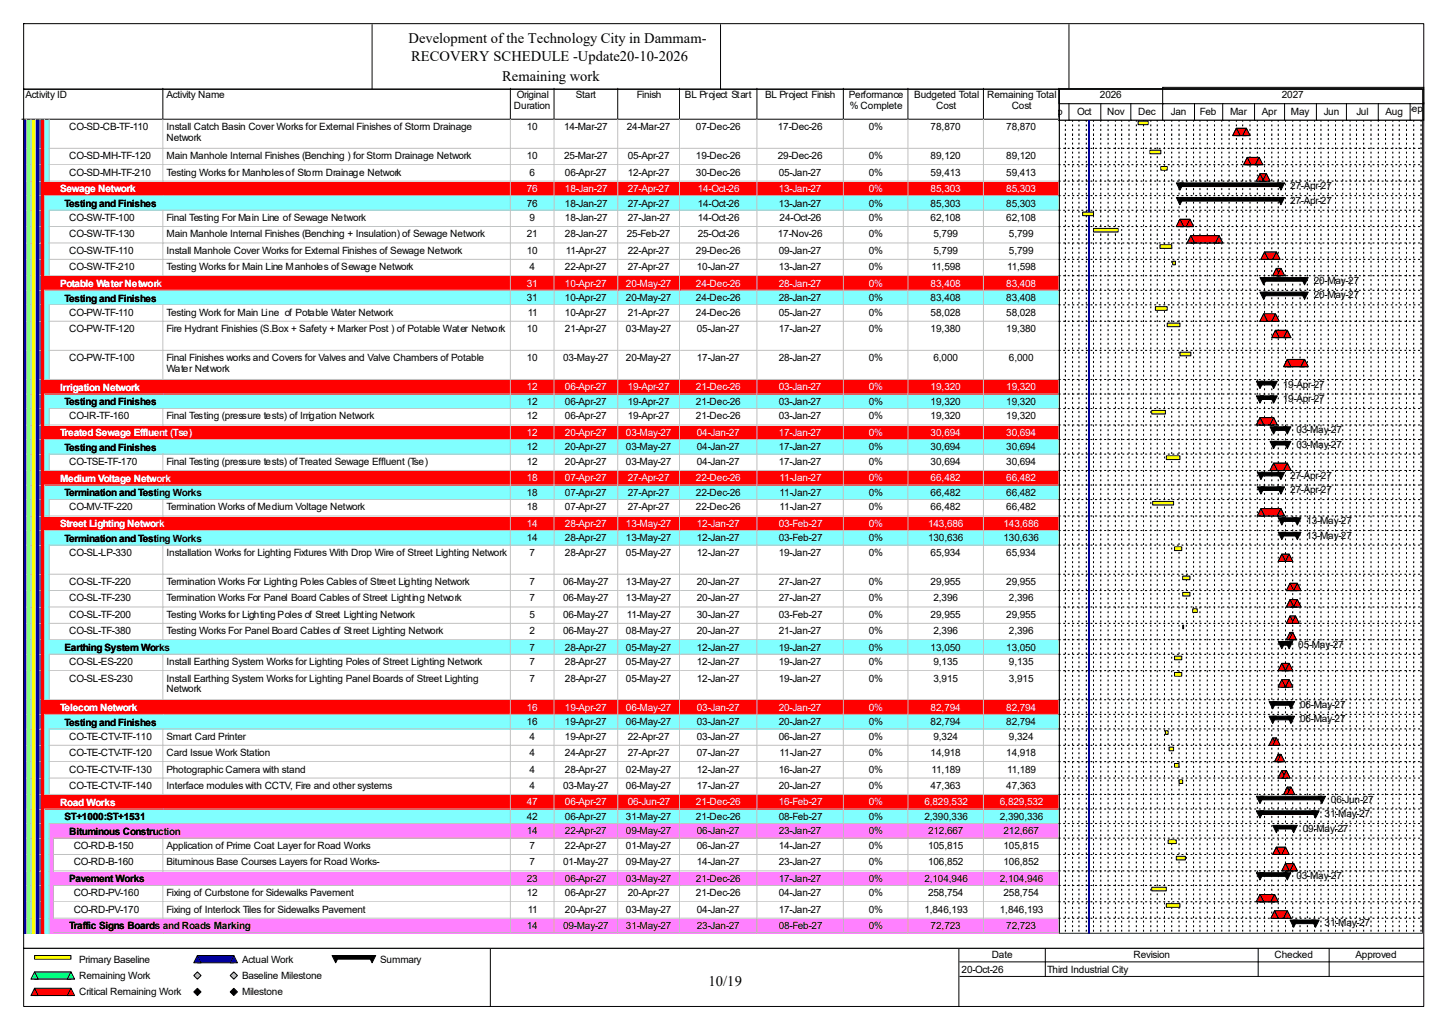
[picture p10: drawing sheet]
<svg xmlns="http://www.w3.org/2000/svg" width="420mm" height="297mm" viewBox="0 0 420 297" stroke-linecap="round" stroke-linejoin="round" font-family="sans-serif">
<defs><g id="words">
<g font-size="4.2">
<text x="118.4" y="12.4">Development of the Technology City in Dammam-</text>
<text x="119.2" y="17.7">RECOVERY SCHEDULE -Update20-10-2026</text>
<text x="145.5" y="23.5">Remaining work</text>
<text x="205.4" y="285.6">10/19</text>
</g>
<g font-size="2.9">
<text x="7.4" y="28.4">Activity ID</text>
<text x="48.3" y="28.4">Activity Name</text>
<text x="149.8" y="28.4">Original</text>
<text x="166.9" y="28.4">Start</text>
<text x="184.6" y="28.4">Finish</text>
<text x="198.5" y="28.4">BL Project Start</text>
<text x="221.8" y="28.4">BL Project Finish</text>
<text x="246" y="28.4">Performance</text>
<text x="265" y="28.4">Budgeted Total</text>
<text x="286.1" y="28.4">Remaining Total</text>
<text x="318.8" y="28.4">2026</text>
<text x="371.6" y="28.4">2027</text>
<text x="149" y="31.6">Duration</text>
<text x="246.3" y="31.6">% Complete</text>
<text x="271.4" y="31.6">Cost</text>
<text x="293.2" y="31.6">Cost</text>
<text x="303" y="33.2">Sep</text>
<text x="312.2" y="33.2">Oct</text>
<text x="320.9" y="33.2">Nov</text>
<text x="329.9" y="33.2">Dec</text>
<text x="339.4" y="33.2">Jan</text>
<text x="347.8" y="33.2">Feb</text>
<text x="356.5" y="33.2">Mar</text>
<text x="365.8" y="33.2">Apr</text>
<text x="374.2" y="33.2">May</text>
<text x="383.7" y="33.2">Jun</text>
<text x="393.1" y="33.2">Jul</text>
<text x="401.6" y="33.2">Aug</text>
<text x="407.4" y="32.4">Sep</text>
<text x="20" y="37.7">CO-SD-CB-TF-110</text>
<text x="48.3" y="37.7">Install Catch Basin Cover Works for External Finishes of Storm Drainage</text>
<text x="48.3" y="40.9">Network</text>
<text x="152.7" y="37.7">10</text>
<text x="163.5" y="37.7">14-Mar-27</text>
<text x="181.7" y="37.7">24-Mar-27</text>
<text x="201.7" y="37.7">07-Dec-26</text>
<text x="225.5" y="37.7">17-Dec-26</text>
<text x="251.8" y="37.7">0%</text>
<text x="269.7" y="37.7">78,870</text>
<text x="291.6" y="37.7">78,870</text>
<text x="20" y="46.1">CO-SD-MH-TF-120</text>
<text x="48.3" y="46.1">Main Manhole Internal Finishes (Benching ) for Storm Drainage Network</text>
<text x="152.7" y="46.1">10</text>
<text x="163.5" y="46.1">25-Mar-27</text>
<text x="181.9" y="46.1">05-Apr-27</text>
<text x="201.7" y="46.1">19-Dec-26</text>
<text x="225.5" y="46.1">29-Dec-26</text>
<text x="251.8" y="46.1">0%</text>
<text x="269.7" y="46.1">89,120</text>
<text x="291.6" y="46.1">89,120</text>
<text x="20" y="50.9">CO-SD-MH-TF-210</text>
<text x="48.3" y="50.9">Testing Works for Manholes of Storm Drainage Network</text>
<text x="153.5" y="50.9">6</text>
<text x="163.7" y="50.9">06-Apr-27</text>
<text x="181.9" y="50.9">12-Apr-27</text>
<text x="201.7" y="50.9">30-Dec-26</text>
<text x="225.7" y="50.9">05-Jan-27</text>
<text x="251.8" y="50.9">0%</text>
<text x="269.7" y="50.9">59,413</text>
<text x="291.6" y="50.9">59,413</text>
<text x="18.7" y="59.9">Testing and Finishes</text>
<text x="152.7" y="59.9">76</text>
<text x="163.7" y="59.9">18-Jan-27</text>
<text x="181.9" y="59.9">27-Apr-27</text>
<text x="202.3" y="59.9">14-Oct-26</text>
<text x="225.7" y="59.9">13-Jan-27</text>
<text x="251.8" y="59.9">0%</text>
<text x="269.7" y="59.9">85,303</text>
<text x="291.6" y="59.9">85,303</text>
<text x="373.9" y="54.8">27-Apr-27</text>
<text x="373.9" y="59.1">27-Apr-27</text>
<text x="20" y="64.1">CO-SW-TF-100</text>
<text x="48.3" y="64.1">Final Testing For Main Line of Sewage Network</text>
<text x="153.5" y="64.1">9</text>
<text x="163.7" y="64.1">18-Jan-27</text>
<text x="181.9" y="64.1">27-Jan-27</text>
<text x="202.3" y="64.1">14-Oct-26</text>
<text x="226" y="64.1">24-Oct-26</text>
<text x="251.8" y="64.1">0%</text>
<text x="269.7" y="64.1">62,108</text>
<text x="291.6" y="64.1">62,108</text>
<text x="20" y="68.8">CO-SW-TF-130</text>
<text x="48.3" y="68.8">Main Manhole Internal Finishes (Benching + Insulation) of Sewage Network</text>
<text x="152.7" y="68.8">21</text>
<text x="163.7" y="68.8">28-Jan-27</text>
<text x="181.7" y="68.8">25-Feb-27</text>
<text x="202.3" y="68.8">25-Oct-26</text>
<text x="225.5" y="68.8">17-Nov-26</text>
<text x="251.8" y="68.8">0%</text>
<text x="270.6" y="68.8">5,799</text>
<text x="292.4" y="68.8">5,799</text>
<text x="20" y="73.6">CO-SW-TF-110</text>
<text x="48.3" y="73.6">Install Manhole Cover Works for External Finishes of Sewage Network</text>
<text x="152.7" y="73.6">10</text>
<text x="164" y="73.6">11-Apr-27</text>
<text x="181.9" y="73.6">22-Apr-27</text>
<text x="201.7" y="73.6">29-Dec-26</text>
<text x="225.7" y="73.6">09-Jan-27</text>
<text x="251.8" y="73.6">0%</text>
<text x="270.6" y="73.6">5,799</text>
<text x="292.4" y="73.6">5,799</text>
<text x="20" y="78.3">CO-SW-TF-210</text>
<text x="48.3" y="78.3">Testing Works for Main Line Manholes of Sewage Network</text>
<text x="153.5" y="78.3">4</text>
<text x="163.7" y="78.3">22-Apr-27</text>
<text x="181.9" y="78.3">27-Apr-27</text>
<text x="202" y="78.3">10-Jan-27</text>
<text x="225.7" y="78.3">13-Jan-27</text>
<text x="251.8" y="78.3">0%</text>
<text x="270" y="78.3">11,598</text>
<text x="291.9" y="78.3">11,598</text>
<text x="380.8" y="82.3">20-May-27</text>
<text x="18.7" y="87.4">Testing and Finishes</text>
<text x="152.7" y="87.3">31</text>
<text x="163.7" y="87.3">10-Apr-27</text>
<text x="181.4" y="87.3">20-May-27</text>
<text x="201.7" y="87.3">24-Dec-26</text>
<text x="225.7" y="87.3">28-Jan-27</text>
<text x="251.8" y="87.3">0%</text>
<text x="269.7" y="87.3">83,408</text>
<text x="291.6" y="87.3">83,408</text>
<text x="380.8" y="86.5">20-May-27</text>
<text x="20" y="91.5">CO-PW-TF-110</text>
<text x="48.3" y="91.5">Testing Work for Main Line of Potable Water Network</text>
<text x="153" y="91.5">11</text>
<text x="163.7" y="91.5">10-Apr-27</text>
<text x="181.9" y="91.5">21-Apr-27</text>
<text x="201.7" y="91.5">24-Dec-26</text>
<text x="225.7" y="91.5">05-Jan-27</text>
<text x="251.8" y="91.5">0%</text>
<text x="269.7" y="91.5">58,028</text>
<text x="291.6" y="91.5">58,028</text>
<text x="20" y="96.2">CO-PW-TF-120</text>
<text x="48.3" y="96.2">Fire Hydrant Finishies (S.Box + Safety + Marker Post ) of Potable Water Network</text>
<text x="152.7" y="96.2">10</text>
<text x="163.7" y="96.2">21-Apr-27</text>
<text x="181.4" y="96.2">03-May-27</text>
<text x="202" y="96.2">05-Jan-27</text>
<text x="225.7" y="96.2">17-Jan-27</text>
<text x="251.8" y="96.2">0%</text>
<text x="269.7" y="96.2">19,380</text>
<text x="291.6" y="96.2">19,380</text>
<text x="20" y="104.7">CO-PW-TF-100</text>
<text x="48.3" y="104.7">Final Finishes works and Covers for Valves and Valve Chambers of Potable</text>
<text x="48.3" y="107.8">Water Network</text>
<text x="152.7" y="104.7">10</text>
<text x="163.2" y="104.7">03-May-27</text>
<text x="181.4" y="104.7">20-May-27</text>
<text x="202" y="104.7">17-Jan-27</text>
<text x="225.7" y="104.7">28-Jan-27</text>
<text x="251.8" y="104.7">0%</text>
<text x="270.6" y="104.7">6,000</text>
<text x="292.4" y="104.7">6,000</text>
<text x="371.8" y="112.3">19-Apr-27</text>
<text x="18.7" y="117.4">Testing and Finishes</text>
<text x="152.7" y="117.3">12</text>
<text x="163.7" y="117.3">06-Apr-27</text>
<text x="181.9" y="117.3">19-Apr-27</text>
<text x="201.7" y="117.3">21-Dec-26</text>
<text x="225.7" y="117.3">03-Jan-27</text>
<text x="251.8" y="117.3">0%</text>
<text x="269.7" y="117.3">19,320</text>
<text x="291.6" y="117.3">19,320</text>
<text x="371.8" y="116.5">19-Apr-27</text>
<text x="20" y="121.5">CO-IR-TF-160</text>
<text x="48.3" y="121.5">Final Testing (pressure tests) of Irrigation Network</text>
<text x="152.7" y="121.5">12</text>
<text x="163.7" y="121.5">06-Apr-27</text>
<text x="181.9" y="121.5">19-Apr-27</text>
<text x="201.7" y="121.5">21-Dec-26</text>
<text x="225.7" y="121.5">03-Jan-27</text>
<text x="251.8" y="121.5">0%</text>
<text x="269.7" y="121.5">19,320</text>
<text x="291.6" y="121.5">19,320</text>
<text x="375.8" y="125.5">03-May-27</text>
<text x="18.7" y="130.6">Testing and Finishes</text>
<text x="152.7" y="130.5">12</text>
<text x="163.7" y="130.5">20-Apr-27</text>
<text x="181.4" y="130.5">03-May-27</text>
<text x="202" y="130.5">04-Jan-27</text>
<text x="225.7" y="130.5">17-Jan-27</text>
<text x="251.8" y="130.5">0%</text>
<text x="269.7" y="130.5">30,694</text>
<text x="291.6" y="130.5">30,694</text>
<text x="375.8" y="129.7">03-May-27</text>
<text x="20" y="134.7">CO-TSE-TF-170</text>
<text x="48.3" y="134.7">Final Testing (pressure tests) of Treated Sewage Effluent (Tse)</text>
<text x="152.7" y="134.7">12</text>
<text x="163.7" y="134.7">20-Apr-27</text>
<text x="181.4" y="134.7">03-May-27</text>
<text x="202" y="134.7">04-Jan-27</text>
<text x="225.7" y="134.7">17-Jan-27</text>
<text x="251.8" y="134.7">0%</text>
<text x="269.7" y="134.7">30,694</text>
<text x="291.6" y="134.7">30,694</text>
<text x="18.7" y="143.8">Termination and Testing Works</text>
<text x="152.7" y="143.7">18</text>
<text x="163.7" y="143.7">07-Apr-27</text>
<text x="181.9" y="143.7">27-Apr-27</text>
<text x="201.7" y="143.7">22-Dec-26</text>
<text x="226" y="143.7">11-Jan-27</text>
<text x="251.8" y="143.7">0%</text>
<text x="269.7" y="143.7">66,482</text>
<text x="291.6" y="143.7">66,482</text>
<text x="373.9" y="138.7">27-Apr-27</text>
<text x="373.9" y="142.9">27-Apr-27</text>
<text x="20" y="147.9">CO-MV-TF-220</text>
<text x="48.3" y="147.9">Termination Works of Medium Voltage Network</text>
<text x="152.7" y="147.9">18</text>
<text x="163.7" y="147.9">07-Apr-27</text>
<text x="181.9" y="147.9">27-Apr-27</text>
<text x="201.7" y="147.9">22-Dec-26</text>
<text x="226" y="147.9">11-Jan-27</text>
<text x="251.8" y="147.9">0%</text>
<text x="269.7" y="147.9">66,482</text>
<text x="291.6" y="147.9">66,482</text>
<text x="378.7" y="151.9">13-May-27</text>
<text x="18.7" y="157">Termination and Testing Works</text>
<text x="20" y="161.1">CO-SL-LP-330</text>
<text x="48.3" y="161.1">Installation Works for Lighting Fixtures With Drop Wire of Street Lighting Network</text>
<text x="152.7" y="156.9">14</text>
<text x="153.5" y="161.1">7</text>
<text x="163.7" y="156.9">28-Apr-27</text>
<text x="163.7" y="161.1">28-Apr-27</text>
<text x="181.4" y="156.9">13-May-27</text>
<text x="181.4" y="161.1">05-May-27</text>
<text x="202" y="156.9">12-Jan-27</text>
<text x="202" y="161.1">12-Jan-27</text>
<text x="225.7" y="156.9">03-Feb-27</text>
<text x="225.7" y="161.1">19-Jan-27</text>
<text x="251.8" y="156.9">0%</text>
<text x="251.8" y="161.1">0%</text>
<text x="269" y="156.9">130,636</text>
<text x="269.7" y="161.1">65,934</text>
<text x="290.9" y="156.9">130,636</text>
<text x="291.6" y="161.1">65,934</text>
<text x="378.7" y="156.1">13-May-27</text>
<text x="20" y="169.5">CO-SL-TF-220</text>
<text x="48.3" y="169.5">Termination Works For Lighting Poles Cables of Street Lighting Network</text>
<text x="153.5" y="169.5">7</text>
<text x="163.2" y="169.5">06-May-27</text>
<text x="181.4" y="169.5">13-May-27</text>
<text x="202" y="169.5">20-Jan-27</text>
<text x="225.7" y="169.5">27-Jan-27</text>
<text x="251.8" y="169.5">0%</text>
<text x="269.7" y="169.5">29,955</text>
<text x="291.6" y="169.5">29,955</text>
<text x="20" y="174.3">CO-SL-TF-230</text>
<text x="20" y="179">CO-SL-TF-200</text>
<text x="48.3" y="174.3">Termination Works For Panel Board Cables of Street Lighting Network</text>
<text x="48.3" y="179">Testing Works for Lighting Poles of Street Lighting Network</text>
<text x="153.5" y="174.3">7</text>
<text x="153.5" y="179">5</text>
<text x="163.2" y="174.3">06-May-27</text>
<text x="163.2" y="179">06-May-27</text>
<text x="181.4" y="174.3">13-May-27</text>
<text x="181.7" y="179">11-May-27</text>
<text x="202" y="174.3">20-Jan-27</text>
<text x="202" y="179">30-Jan-27</text>
<text x="225.7" y="174.3">27-Jan-27</text>
<text x="225.7" y="179">03-Feb-27</text>
<text x="251.8" y="174.3">0%</text>
<text x="251.8" y="179">0%</text>
<text x="269.7" y="179">29,955</text>
<text x="270.6" y="174.3">2,396</text>
<text x="291.6" y="179">29,955</text>
<text x="292.4" y="174.3">2,396</text>
<text x="20" y="183.8">CO-SL-TF-380</text>
<text x="48.3" y="183.8">Testing Works For Panel Board Cables of Street Lighting Network</text>
<text x="153.5" y="183.8">2</text>
<text x="163.2" y="183.8">06-May-27</text>
<text x="181.4" y="183.8">08-May-27</text>
<text x="202" y="183.8">20-Jan-27</text>
<text x="225.7" y="183.8">21-Jan-27</text>
<text x="251.8" y="183.8">0%</text>
<text x="270.6" y="183.8">2,396</text>
<text x="292.4" y="183.8">2,396</text>
<text x="18.7" y="188.6">Earthing System Works</text>
<text x="153.5" y="188.5">7</text>
<text x="163.7" y="188.5">28-Apr-27</text>
<text x="181.4" y="188.5">05-May-27</text>
<text x="202" y="188.5">12-Jan-27</text>
<text x="225.7" y="188.5">19-Jan-27</text>
<text x="251.8" y="188.5">0%</text>
<text x="269.7" y="188.5">13,050</text>
<text x="291.6" y="188.5">13,050</text>
<text x="376.3" y="187.7">05-May-27</text>
<text x="20" y="192.7">CO-SL-ES-220</text>
<text x="20" y="197.5">CO-SL-ES-230</text>
<text x="48.3" y="192.7">Install Earthing System Works for Lighting Poles of Street Lighting Network</text>
<text x="48.3" y="197.5">Install Earthing System Works for Lighting Panel Boards of Street Lighting</text>
<text x="153.5" y="192.7">7</text>
<text x="153.5" y="197.5">7</text>
<text x="163.7" y="192.7">28-Apr-27</text>
<text x="163.7" y="197.5">28-Apr-27</text>
<text x="181.4" y="192.7">05-May-27</text>
<text x="181.4" y="197.5">05-May-27</text>
<text x="202" y="192.7">12-Jan-27</text>
<text x="202" y="197.5">12-Jan-27</text>
<text x="225.7" y="192.7">19-Jan-27</text>
<text x="225.7" y="197.5">19-Jan-27</text>
<text x="251.8" y="192.7">0%</text>
<text x="251.8" y="197.5">0%</text>
<text x="270.6" y="192.7">9,135</text>
<text x="270.6" y="197.5">3,915</text>
<text x="292.4" y="192.7">9,135</text>
<text x="292.4" y="197.5">3,915</text>
<text x="48.3" y="200.7">Network</text>
<text x="376.8" y="205.1">06-May-27</text>
<text x="376.8" y="209.3">06-May-27</text>
<text x="18.7" y="210.2">Testing and Finishes</text>
<text x="20" y="214.4">CO-TE-CTV-TF-110</text>
<text x="48.3" y="214.4">Smart Card Printer</text>
<text x="152.7" y="210.1">16</text>
<text x="153.5" y="214.4">4</text>
<text x="163.7" y="210.1">19-Apr-27</text>
<text x="163.7" y="214.4">19-Apr-27</text>
<text x="181.4" y="210.1">06-May-27</text>
<text x="181.9" y="214.4">22-Apr-27</text>
<text x="202" y="210.1">03-Jan-27</text>
<text x="202" y="214.4">03-Jan-27</text>
<text x="225.7" y="210.1">20-Jan-27</text>
<text x="225.7" y="214.4">06-Jan-27</text>
<text x="251.8" y="210.1">0%</text>
<text x="251.8" y="214.4">0%</text>
<text x="269.7" y="210.1">82,794</text>
<text x="270.6" y="214.4">9,324</text>
<text x="291.6" y="210.1">82,794</text>
<text x="292.4" y="214.4">9,324</text>
<text x="20" y="219.1">CO-TE-CTV-TF-120</text>
<text x="48.3" y="219.1">Card Issue Work Station</text>
<text x="153.5" y="219.1">4</text>
<text x="163.7" y="219.1">24-Apr-27</text>
<text x="181.9" y="219.1">27-Apr-27</text>
<text x="202" y="219.1">07-Jan-27</text>
<text x="226" y="219.1">11-Jan-27</text>
<text x="251.8" y="219.1">0%</text>
<text x="269.7" y="219.1">14,918</text>
<text x="291.6" y="219.1">14,918</text>
<text x="20" y="223.9">CO-TE-CTV-TF-130</text>
<text x="48.3" y="223.9">Photographic Camera with stand</text>
<text x="153.5" y="223.9">4</text>
<text x="163.7" y="223.9">28-Apr-27</text>
<text x="181.4" y="223.9">02-May-27</text>
<text x="202" y="223.9">12-Jan-27</text>
<text x="225.7" y="223.9">16-Jan-27</text>
<text x="251.8" y="223.9">0%</text>
<text x="270" y="223.9">11,189</text>
<text x="291.9" y="223.9">11,189</text>
<text x="20" y="228.6">CO-TE-CTV-TF-140</text>
<text x="48.3" y="228.6">Interface modules with CCTV, Fire and other systems</text>
<text x="153.5" y="228.6">4</text>
<text x="163.2" y="228.6">03-May-27</text>
<text x="181.4" y="228.6">06-May-27</text>
<text x="202" y="228.6">17-Jan-27</text>
<text x="225.7" y="228.6">20-Jan-27</text>
<text x="251.8" y="228.6">0%</text>
<text x="269.7" y="228.6">47,363</text>
<text x="291.6" y="228.6">47,363</text>
<text x="385.8" y="232.6">06-Jun-27</text>
<text x="18.7" y="237.7">ST+1000:ST+1531</text>
<text x="152.7" y="237.6">42</text>
<text x="163.7" y="237.6">06-Apr-27</text>
<text x="181.4" y="237.6">31-May-27</text>
<text x="201.7" y="237.6">21-Dec-26</text>
<text x="225.7" y="237.6">08-Feb-27</text>
<text x="251.8" y="237.6">0%</text>
<text x="267.9" y="237.6">2,390,336</text>
<text x="289.8" y="237.6">2,390,336</text>
<text x="383.9" y="236.8">31-May-27</text>
<text x="20" y="241.9">Bituminous Construction</text>
<text x="21.4" y="246">CO-RD-B-150</text>
<text x="48.3" y="246">Application of Prime Coat Layer for Road Works</text>
<text x="152.7" y="241.8">14</text>
<text x="153.5" y="246">7</text>
<text x="163.7" y="241.8">22-Apr-27</text>
<text x="163.7" y="246">22-Apr-27</text>
<text x="181.4" y="241.8">09-May-27</text>
<text x="181.4" y="246">01-May-27</text>
<text x="202" y="241.8">06-Jan-27</text>
<text x="202" y="246">06-Jan-27</text>
<text x="225.7" y="241.8">23-Jan-27</text>
<text x="225.7" y="246">14-Jan-27</text>
<text x="251.8" y="241.8">0%</text>
<text x="251.8" y="246">0%</text>
<text x="269" y="241.8">212,667</text>
<text x="269" y="246">105,815</text>
<text x="290.9" y="241.8">212,667</text>
<text x="290.9" y="246">105,815</text>
<text x="377.6" y="241">09-May-27</text>
<text x="21.4" y="250.7">CO-RD-B-160</text>
<text x="48.3" y="250.7">Bituminous Base Courses Layers for Road Works-</text>
<text x="153.5" y="250.7">7</text>
<text x="163.2" y="250.7">01-May-27</text>
<text x="181.4" y="250.7">09-May-27</text>
<text x="202" y="250.7">14-Jan-27</text>
<text x="225.7" y="250.7">23-Jan-27</text>
<text x="251.8" y="250.7">0%</text>
<text x="269" y="250.7">106,852</text>
<text x="290.9" y="250.7">106,852</text>
<text x="20" y="255.6">Pavement Works</text>
<text x="152.7" y="255.5">23</text>
<text x="163.7" y="255.5">06-Apr-27</text>
<text x="181.4" y="255.5">03-May-27</text>
<text x="201.7" y="255.5">21-Dec-26</text>
<text x="225.7" y="255.5">17-Jan-27</text>
<text x="251.8" y="255.5">0%</text>
<text x="267.9" y="255.5">2,104,946</text>
<text x="289.8" y="255.5">2,104,946</text>
<text x="375.8" y="254.7">03-May-27</text>
<text x="21.4" y="259.7">CO-RD-PV-160</text>
<text x="48.3" y="259.7">Fixing of Curbstone for Sidewalks Pavement</text>
<text x="152.7" y="259.7">12</text>
<text x="163.7" y="259.7">06-Apr-27</text>
<text x="181.9" y="259.7">20-Apr-27</text>
<text x="201.7" y="259.7">21-Dec-26</text>
<text x="225.7" y="259.7">04-Jan-27</text>
<text x="251.8" y="259.7">0%</text>
<text x="269" y="259.7">258,754</text>
<text x="290.9" y="259.7">258,754</text>
<text x="20" y="269.3">Traffic Signs Boards and Roads Marking</text>
<text x="21.4" y="264.5">CO-RD-PV-170</text>
<text x="48.3" y="264.5">Fixing of Interlock Tiles for Sidewalks Pavement</text>
<text x="152.7" y="269.2">14</text>
<text x="153" y="264.5">11</text>
<text x="163.2" y="269.2">09-May-27</text>
<text x="163.7" y="264.5">20-Apr-27</text>
<text x="181.4" y="264.5">03-May-27</text>
<text x="181.4" y="269.2">31-May-27</text>
<text x="202" y="264.5">04-Jan-27</text>
<text x="202" y="269.2">23-Jan-27</text>
<text x="225.7" y="264.5">17-Jan-27</text>
<text x="225.7" y="269.2">08-Feb-27</text>
<text x="251.8" y="264.5">0%</text>
<text x="251.8" y="269.2">0%</text>
<text x="267.9" y="264.5">1,846,193</text>
<text x="269.7" y="269.2">72,723</text>
<text x="289.8" y="264.5">1,846,193</text>
<text x="291.6" y="269.2">72,723</text>
<text x="383.9" y="268.4">31-May-27</text>
<text x="22.9" y="279">Primary Baseline</text>
<text x="70.1" y="279">Actual Work</text>
<text x="110.2" y="279">Summary</text>
<text x="278.7" y="281.9">20-Oct-26</text>
<text x="287.4" y="277.7">Date</text>
<text x="303.5" y="281.9">Third Industrial City</text>
<text x="328.5" y="277.7">Revision</text>
<text x="369.4" y="277.7">Checked</text>
<text x="392.9" y="277.7">Approved</text>
<text x="22.9" y="283.7">Remaining Work</text>
<text x="70.1" y="283.7">Baseline Milestone</text>
<text x="22.9" y="288.5">Critical Remaining Work</text>
<text x="70.1" y="288.5">Milestone</text>
</g>
<g font-size="2.9" fill="#fff">
<text x="17.4" y="55.7">Sewage Network</text>
<text x="152.7" y="55.6">76</text>
<text x="163.7" y="55.6">18-Jan-27</text>
<text x="181.9" y="55.6">27-Apr-27</text>
<text x="202.3" y="55.6">14-Oct-26</text>
<text x="225.7" y="55.6">13-Jan-27</text>
<text x="251.8" y="55.6">0%</text>
<text x="269.7" y="55.6">85,303</text>
<text x="291.6" y="55.6">85,303</text>
<text x="17.4" y="83.1">Potable Water Network</text>
<text x="152.7" y="83.1">31</text>
<text x="163.7" y="83.1">10-Apr-27</text>
<text x="181.4" y="83.1">20-May-27</text>
<text x="201.7" y="83.1">24-Dec-26</text>
<text x="225.7" y="83.1">28-Jan-27</text>
<text x="251.8" y="83.1">0%</text>
<text x="269.7" y="83.1">83,408</text>
<text x="291.6" y="83.1">83,408</text>
<text x="17.4" y="113.2">Irrigation Network</text>
<text x="152.7" y="113.1">12</text>
<text x="163.7" y="113.1">06-Apr-27</text>
<text x="181.9" y="113.1">19-Apr-27</text>
<text x="201.7" y="113.1">21-Dec-26</text>
<text x="225.7" y="113.1">03-Jan-27</text>
<text x="251.8" y="113.1">0%</text>
<text x="269.7" y="113.1">19,320</text>
<text x="291.6" y="113.1">19,320</text>
<text x="17.4" y="126.4">Treated Sewage Effluent (Tse)</text>
<text x="152.7" y="126.3">12</text>
<text x="163.7" y="126.3">20-Apr-27</text>
<text x="181.4" y="126.3">03-May-27</text>
<text x="202" y="126.3">04-Jan-27</text>
<text x="225.7" y="126.3">17-Jan-27</text>
<text x="251.8" y="126.3">0%</text>
<text x="269.7" y="126.3">30,694</text>
<text x="291.6" y="126.3">30,694</text>
<text x="17.4" y="139.6">Medium Voltage Network</text>
<text x="152.7" y="139.5">18</text>
<text x="163.7" y="139.5">07-Apr-27</text>
<text x="181.9" y="139.5">27-Apr-27</text>
<text x="201.7" y="139.5">22-Dec-26</text>
<text x="226" y="139.5">11-Jan-27</text>
<text x="251.8" y="139.5">0%</text>
<text x="269.7" y="139.5">66,482</text>
<text x="291.6" y="139.5">66,482</text>
<text x="17.4" y="152.7">Street Lighting Network</text>
<text x="152.7" y="152.7">14</text>
<text x="163.7" y="152.7">28-Apr-27</text>
<text x="181.4" y="152.7">13-May-27</text>
<text x="202" y="152.7">12-Jan-27</text>
<text x="225.7" y="152.7">03-Feb-27</text>
<text x="251.8" y="152.7">0%</text>
<text x="269" y="152.7">143,686</text>
<text x="290.9" y="152.7">143,686</text>
<text x="17.4" y="206">Telecom Network</text>
<text x="152.7" y="206">16</text>
<text x="163.7" y="206">19-Apr-27</text>
<text x="181.4" y="206">06-May-27</text>
<text x="202" y="206">03-Jan-27</text>
<text x="225.7" y="206">20-Jan-27</text>
<text x="251.8" y="206">0%</text>
<text x="269.7" y="206">82,794</text>
<text x="291.6" y="206">82,794</text>
<text x="17.4" y="233.4">Road Works</text>
<text x="152.7" y="233.3">47</text>
<text x="163.7" y="233.3">06-Apr-27</text>
<text x="181.9" y="233.3">06-Jun-27</text>
<text x="201.7" y="233.3">21-Dec-26</text>
<text x="225.7" y="233.3">16-Feb-27</text>
<text x="251.8" y="233.3">0%</text>
<text x="267.9" y="233.3">6,829,532</text>
<text x="289.8" y="233.3">6,829,532</text>
</g>
</g></defs>
<path d="M47.2 25.6v8.9h-40.9" fill="none" stroke="#000" stroke-width=".29"/>
<path d="M47.5 25.6h100.7v9.2h-100.7z" fill="#fff"/>
<path d="M147.9 25.6v8.9h-100.7" fill="none" stroke="#000" stroke-width=".29"/>
<path d="M148.2 25.6h12.7v9.2h-12.7z" fill="#fff"/>
<path d="M160.6 25.6v8.9h-12.7" fill="none" stroke="#000" stroke-width=".29"/>
<path d="M160.9 25.6h18.4v9.2h-18.4z" fill="#fff"/>
<path d="M179 25.6v8.9h-18.4" fill="none" stroke="#000" stroke-width=".29"/>
<path d="M179.3 25.6h17.9v9.2h-17.9z" fill="#fff"/>
<path d="M197 25.6v8.9h-18" fill="none" stroke="#000" stroke-width=".29"/>
<path d="M197.2 25.6h22.5v9.2h-22.5z" fill="#fff"/>
<path d="M219.4 25.6v8.9h-22.4" fill="none" stroke="#000" stroke-width=".29"/>
<path d="M219.7 25.6h25v9.2h-25z" fill="#fff"/>
<path d="M244.4 25.6v8.9h-25" fill="none" stroke="#000" stroke-width=".29"/>
<path d="M244.7 25.6h18.7v9.2h-18.7z" fill="#fff"/>
<path d="M263.2 25.6v8.9h-18.8" fill="none" stroke="#000" stroke-width=".29"/>
<path d="M263.4 25.6h21.9v9.2h-21.9z" fill="#fff"/>
<path d="M285 25.6v8.9h-21.8" fill="none" stroke="#000" stroke-width=".29"/>
<path d="M285.3 25.6h21.9v9.2h-21.9z" fill="#fff"/>
<path d="M306.9 25.6v8.9h-21.9" fill="none" stroke="#000" stroke-width=".29"/>
<path d="M6.6 34.8h1.3v8.5h-1.3z" fill="#00f"/>
<path d="M7.6 34.5v8.7" fill="none" stroke="#c0c0c0" stroke-width=".29"/>
<path d="M7.9 34.8h1.3v8.5h-1.3z" fill="#80ff80"/>
<path d="M9 34.5v8.7" fill="none" stroke="#c0c0c0" stroke-width=".29"/>
<path d="M9.2 34.8h1.3v8.5h-1.3z" fill="#ff0"/>
<path d="M10.3 34.5v8.7" fill="none" stroke="#c0c0c0" stroke-width=".29"/>
<path d="M10.5 34.8h1.4v8.5h-1.4z" fill="#00f"/>
<path d="M11.6 34.5v8.7" fill="none" stroke="#c0c0c0" stroke-width=".29"/>
<path d="M11.9 34.8h1.3v8.5h-1.3z" fill="#f00"/>
<path d="M12.9 34.5v8.7" fill="none" stroke="#c0c0c0" stroke-width=".29"/>
<path d="M13.2 34.8h1.3v8.5h-1.3z" fill="#80ffff"/>
<path d="M14.2 34.5v8.7" fill="none" stroke="#c0c0c0" stroke-width=".29"/>
<path d="M14.5 34.8h33v8.5h-33z" fill="#fff"/>
<path d="M47.2 34.5v8.7M14.2 43h33.3" fill="none" stroke="#c0c0c0" stroke-width=".29"/>
<path d="M47.5 34.8h100.7v8.5h-100.7z" fill="#fff"/>
<path d="M147.9 34.5v8.5h-100.4" fill="none" stroke="#c0c0c0" stroke-width=".29"/>
<path d="M148.2 34.8h12.7v8.5h-12.7z" fill="#fff"/>
<path d="M160.6 34.5v8.5h-12.4" fill="none" stroke="#c0c0c0" stroke-width=".29"/>
<path d="M160.9 34.8h18.4v8.5h-18.4z" fill="#fff"/>
<path d="M179 34.5v8.5h-18.1" fill="none" stroke="#c0c0c0" stroke-width=".29"/>
<path d="M179.3 34.8h17.9v8.5h-17.9z" fill="#fff"/>
<path d="M197 34.5v8.5h-17.7" fill="none" stroke="#c0c0c0" stroke-width=".29"/>
<path d="M197.2 34.8h22.5v8.5h-22.5z" fill="#fff"/>
<path d="M219.4 34.5v8.5h-22.2" fill="none" stroke="#c0c0c0" stroke-width=".29"/>
<path d="M219.7 34.8h25v8.5h-25z" fill="#fff"/>
<path d="M244.4 34.5v8.5h-24.7" fill="none" stroke="#c0c0c0" stroke-width=".29"/>
<path d="M244.7 34.8h18.7v8.5h-18.7z" fill="#fff"/>
<path d="M263.2 34.5v8.5h-18.5" fill="none" stroke="#c0c0c0" stroke-width=".29"/>
<path d="M263.4 34.8h21.9v8.5h-21.9z" fill="#fff"/>
<path d="M285 34.5v8.5h-21.6" fill="none" stroke="#c0c0c0" stroke-width=".29"/>
<path d="M285.3 34.8h21.9v8.5h-21.9z" fill="#fff"/>
<path d="M306.9 34.5v8.5h-21.6" fill="none" stroke="#c0c0c0" stroke-width=".29"/>
<path d="M6.6 43.3h1.3v4.7h-1.3z" fill="#00f"/>
<path d="M7.6 43v5" fill="none" stroke="#c0c0c0" stroke-width=".29"/>
<path d="M7.9 43.3h1.3v4.7h-1.3z" fill="#80ff80"/>
<path d="M9 43v5" fill="none" stroke="#c0c0c0" stroke-width=".29"/>
<path d="M9.2 43.3h1.3v4.7h-1.3z" fill="#ff0"/>
<path d="M10.3 43v5" fill="none" stroke="#c0c0c0" stroke-width=".29"/>
<path d="M10.5 43.3h1.4v4.7h-1.4z" fill="#00f"/>
<path d="M11.6 43v5" fill="none" stroke="#c0c0c0" stroke-width=".29"/>
<path d="M11.9 43.3h1.3v4.7h-1.3z" fill="#f00"/>
<path d="M12.9 43v5" fill="none" stroke="#c0c0c0" stroke-width=".29"/>
<path d="M13.2 43.3h1.3v4.7h-1.3z" fill="#80ffff"/>
<path d="M14.2 43v5" fill="none" stroke="#c0c0c0" stroke-width=".29"/>
<path d="M14.5 43.3h33v4.7h-33z" fill="#fff"/>
<path d="M14.2 47.7h33.3M47.2 43v5" fill="none" stroke="#c0c0c0" stroke-width=".29"/>
<path d="M47.5 43.3h100.7v4.7h-100.7z" fill="#fff"/>
<path d="M147.9 43v4.7h-100.4" fill="none" stroke="#c0c0c0" stroke-width=".29"/>
<path d="M148.2 43.3h12.7v4.7h-12.7z" fill="#fff"/>
<path d="M160.6 43v4.7h-12.4" fill="none" stroke="#c0c0c0" stroke-width=".29"/>
<path d="M160.9 43.3h18.4v4.7h-18.4z" fill="#fff"/>
<path d="M179 43v4.7h-18.1" fill="none" stroke="#c0c0c0" stroke-width=".29"/>
<path d="M179.3 43.3h17.9v4.7h-17.9z" fill="#fff"/>
<path d="M197 43v4.7h-17.7" fill="none" stroke="#c0c0c0" stroke-width=".29"/>
<path d="M197.2 43.3h22.5v4.7h-22.5z" fill="#fff"/>
<path d="M219.4 43v4.7h-22.2" fill="none" stroke="#c0c0c0" stroke-width=".29"/>
<path d="M219.7 43.3h25v4.7h-25z" fill="#fff"/>
<path d="M244.4 43v4.7h-24.7" fill="none" stroke="#c0c0c0" stroke-width=".29"/>
<path d="M244.7 43.3h18.7v4.7h-18.7z" fill="#fff"/>
<path d="M263.2 43v4.7h-18.5" fill="none" stroke="#c0c0c0" stroke-width=".29"/>
<path d="M263.4 43.3h21.9v4.7h-21.9z" fill="#fff"/>
<path d="M285 43v4.7h-21.6" fill="none" stroke="#c0c0c0" stroke-width=".29"/>
<path d="M285.3 43.3h21.9v4.7h-21.9z" fill="#fff"/>
<path d="M306.9 43v4.7h-21.6" fill="none" stroke="#c0c0c0" stroke-width=".29"/>
<path d="M6.6 48h1.3v4.7h-1.3z" fill="#00f"/>
<path d="M7.6 47.7v5" fill="none" stroke="#c0c0c0" stroke-width=".29"/>
<path d="M7.9 48h1.3v4.7h-1.3z" fill="#80ff80"/>
<path d="M9 47.7v5" fill="none" stroke="#c0c0c0" stroke-width=".29"/>
<path d="M9.2 48h1.3v4.7h-1.3z" fill="#ff0"/>
<path d="M10.3 47.7v5" fill="none" stroke="#c0c0c0" stroke-width=".29"/>
<path d="M10.5 48h1.4v4.7h-1.4z" fill="#00f"/>
<path d="M11.6 47.7v5" fill="none" stroke="#c0c0c0" stroke-width=".29"/>
<path d="M11.9 48h1.3v4.7h-1.3z" fill="#f00"/>
<path d="M12.9 47.7v5" fill="none" stroke="#c0c0c0" stroke-width=".29"/>
<path d="M13.2 48h1.3v4.7h-1.3z" fill="#80ffff"/>
<path d="M12.9 52.5h1.6M14.2 47.7v5" fill="none" stroke="#c0c0c0" stroke-width=".29"/>
<path d="M14.5 48h33v4.7h-33z" fill="#fff"/>
<path d="M14.2 52.5h33.3M47.2 47.7v5" fill="none" stroke="#c0c0c0" stroke-width=".29"/>
<path d="M47.5 48h100.7v4.7h-100.7z" fill="#fff"/>
<path d="M147.9 47.7v4.8h-100.4" fill="none" stroke="#c0c0c0" stroke-width=".29"/>
<path d="M148.2 48h12.7v4.7h-12.7z" fill="#fff"/>
<path d="M160.6 47.7v4.8h-12.4" fill="none" stroke="#c0c0c0" stroke-width=".29"/>
<path d="M160.9 48h18.4v4.7h-18.4z" fill="#fff"/>
<path d="M179 47.7v4.8h-18.1" fill="none" stroke="#c0c0c0" stroke-width=".29"/>
<path d="M179.3 48h17.9v4.7h-17.9z" fill="#fff"/>
<path d="M197 47.7v4.8h-17.7" fill="none" stroke="#c0c0c0" stroke-width=".29"/>
<path d="M197.2 48h22.5v4.7h-22.5z" fill="#fff"/>
<path d="M219.4 47.7v4.8h-22.2" fill="none" stroke="#c0c0c0" stroke-width=".29"/>
<path d="M219.7 48h25v4.7h-25z" fill="#fff"/>
<path d="M244.4 47.7v4.8h-24.7" fill="none" stroke="#c0c0c0" stroke-width=".29"/>
<path d="M244.7 48h18.7v4.7h-18.7z" fill="#fff"/>
<path d="M263.2 47.7v4.8h-18.5" fill="none" stroke="#c0c0c0" stroke-width=".29"/>
<path d="M263.4 48h21.9v4.7h-21.9z" fill="#fff"/>
<path d="M285 47.7v4.8h-21.6" fill="none" stroke="#c0c0c0" stroke-width=".29"/>
<path d="M285.3 48h21.9v4.7h-21.9z" fill="#fff"/>
<path d="M306.9 47.7v4.8h-21.6" fill="none" stroke="#c0c0c0" stroke-width=".29"/>
<path d="M6.6 52.7h1.3v4.2h-1.3z" fill="#00f"/>
<path d="M7.6 52.5v4.5" fill="none" stroke="#c0c0c0" stroke-width=".29"/>
<path d="M7.9 52.7h1.3v4.2h-1.3z" fill="#80ff80"/>
<path d="M9 52.5v4.5" fill="none" stroke="#c0c0c0" stroke-width=".29"/>
<path d="M9.2 52.7h1.3v4.2h-1.3z" fill="#ff0"/>
<path d="M10.3 52.5v4.5" fill="none" stroke="#c0c0c0" stroke-width=".29"/>
<path d="M10.5 52.7h1.4v4.2h-1.4z" fill="#00f"/>
<path d="M11.6 52.5v4.5" fill="none" stroke="#c0c0c0" stroke-width=".29"/>
<path d="M11.9 52.7h35.6v4.2h-35.6z" fill="#f00"/>
<path d="M12.9 56.7h34.6" fill="none" stroke="#c0c0c0" stroke-width=".29"/>
<path d="M47.5 52.7h100.7v4.2h-100.7z" fill="#f00"/>
<path d="M147.9 52.5v4.2h-100.4" fill="none" stroke="#c0c0c0" stroke-width=".29"/>
<path d="M148.2 52.7h12.7v4.2h-12.7z" fill="#f00"/>
<path d="M160.6 52.5v4.2h-12.4" fill="none" stroke="#c0c0c0" stroke-width=".29"/>
<path d="M160.9 52.7h18.4v4.2h-18.4z" fill="#f00"/>
<path d="M179 52.5v4.2h-18.1" fill="none" stroke="#c0c0c0" stroke-width=".29"/>
<path d="M179.3 52.7h17.9v4.2h-17.9z" fill="#f00"/>
<path d="M197 52.5v4.2h-17.7" fill="none" stroke="#c0c0c0" stroke-width=".29"/>
<path d="M197.2 52.7h22.5v4.2h-22.5z" fill="#f00"/>
<path d="M219.4 52.5v4.2h-22.2" fill="none" stroke="#c0c0c0" stroke-width=".29"/>
<path d="M219.7 52.7h25v4.2h-25z" fill="#f00"/>
<path d="M244.4 52.5v4.2h-24.7" fill="none" stroke="#c0c0c0" stroke-width=".29"/>
<path d="M244.7 52.7h18.7v4.2h-18.7z" fill="#f00"/>
<path d="M263.2 52.5v4.2h-18.5" fill="none" stroke="#c0c0c0" stroke-width=".29"/>
<path d="M263.4 52.7h21.9v4.2h-21.9z" fill="#f00"/>
<path d="M285 52.5v4.2h-21.6" fill="none" stroke="#c0c0c0" stroke-width=".29"/>
<path d="M285.3 52.7h21.9v4.2h-21.9z" fill="#f00"/>
<path d="M306.9 52.5v4.2h-21.6" fill="none" stroke="#c0c0c0" stroke-width=".29"/>
<path d="M6.6 56.9h1.3v4.3h-1.3z" fill="#00f"/>
<path d="M7.6 56.7v4.5" fill="none" stroke="#c0c0c0" stroke-width=".29"/>
<path d="M7.9 56.9h1.3v4.3h-1.3z" fill="#80ff80"/>
<path d="M9 56.7v4.5" fill="none" stroke="#c0c0c0" stroke-width=".29"/>
<path d="M9.2 56.9h1.3v4.3h-1.3z" fill="#ff0"/>
<path d="M10.3 56.7v4.5" fill="none" stroke="#c0c0c0" stroke-width=".29"/>
<path d="M10.5 56.9h1.4v4.3h-1.4z" fill="#00f"/>
<path d="M11.6 56.7v4.5" fill="none" stroke="#c0c0c0" stroke-width=".29"/>
<path d="M11.9 56.9h1.3v4.3h-1.3z" fill="#f00"/>
<path d="M12.9 56.7v4.5" fill="none" stroke="#c0c0c0" stroke-width=".29"/>
<path d="M13.2 56.9h34.3v4.3h-34.3z" fill="#80ffff"/>
<path d="M14.2 60.9h33.3" fill="none" stroke="#c0c0c0" stroke-width=".29"/>
<path d="M47.5 56.9h100.7v4.3h-100.7z" fill="#80ffff"/>
<path d="M147.9 56.7v4.2h-100.4" fill="none" stroke="#c0c0c0" stroke-width=".29"/>
<path d="M148.2 56.9h12.7v4.3h-12.7z" fill="#80ffff"/>
<path d="M160.6 56.7v4.2h-12.4" fill="none" stroke="#c0c0c0" stroke-width=".29"/>
<path d="M160.9 56.9h18.4v4.3h-18.4z" fill="#80ffff"/>
<path d="M179 56.7v4.2h-18.1" fill="none" stroke="#c0c0c0" stroke-width=".29"/>
<path d="M179.3 56.9h17.9v4.3h-17.9z" fill="#80ffff"/>
<path d="M197 56.7v4.2h-17.7" fill="none" stroke="#c0c0c0" stroke-width=".29"/>
<path d="M197.2 56.9h22.5v4.3h-22.5z" fill="#80ffff"/>
<path d="M219.4 56.7v4.2h-22.2" fill="none" stroke="#c0c0c0" stroke-width=".29"/>
<path d="M219.7 56.9h25v4.3h-25z" fill="#80ffff"/>
<path d="M244.4 56.7v4.2h-24.7" fill="none" stroke="#c0c0c0" stroke-width=".29"/>
<path d="M244.7 56.9h18.7v4.3h-18.7z" fill="#80ffff"/>
<path d="M263.2 56.7v4.2h-18.5" fill="none" stroke="#c0c0c0" stroke-width=".29"/>
<path d="M263.4 56.9h21.9v4.3h-21.9z" fill="#80ffff"/>
<path d="M285 56.7v4.2h-21.6" fill="none" stroke="#c0c0c0" stroke-width=".29"/>
<path d="M285.3 56.9h21.9v4.3h-21.9z" fill="#80ffff"/>
<path d="M306.9 56.7v4.2h-21.6" fill="none" stroke="#c0c0c0" stroke-width=".29"/>
<path d="M6.6 61.2h1.3v4.7h-1.3z" fill="#00f"/>
<path d="M7.6 60.9v5" fill="none" stroke="#c0c0c0" stroke-width=".29"/>
<path d="M7.9 61.2h1.3v4.7h-1.3z" fill="#80ff80"/>
<path d="M9 60.9v5" fill="none" stroke="#c0c0c0" stroke-width=".29"/>
<path d="M9.2 61.2h1.3v4.7h-1.3z" fill="#ff0"/>
<path d="M10.3 60.9v5" fill="none" stroke="#c0c0c0" stroke-width=".29"/>
<path d="M10.5 61.2h1.4v4.7h-1.4z" fill="#00f"/>
<path d="M11.6 60.9v5" fill="none" stroke="#c0c0c0" stroke-width=".29"/>
<path d="M11.9 61.2h1.3v4.7h-1.3z" fill="#f00"/>
<path d="M12.9 60.9v5" fill="none" stroke="#c0c0c0" stroke-width=".29"/>
<path d="M13.2 61.2h1.3v4.7h-1.3z" fill="#80ffff"/>
<path d="M14.2 60.9v5" fill="none" stroke="#c0c0c0" stroke-width=".29"/>
<path d="M14.5 61.2h33v4.7h-33z" fill="#fff"/>
<path d="M14.2 65.7h33.3M47.2 60.9v5" fill="none" stroke="#c0c0c0" stroke-width=".29"/>
<path d="M47.5 61.2h100.7v4.7h-100.7z" fill="#fff"/>
<path d="M147.9 60.9v4.8h-100.4" fill="none" stroke="#c0c0c0" stroke-width=".29"/>
<path d="M148.2 61.2h12.7v4.7h-12.7z" fill="#fff"/>
<path d="M160.6 60.9v4.8h-12.4" fill="none" stroke="#c0c0c0" stroke-width=".29"/>
<path d="M160.9 61.2h18.4v4.7h-18.4z" fill="#fff"/>
<path d="M179 60.9v4.8h-18.1" fill="none" stroke="#c0c0c0" stroke-width=".29"/>
<path d="M179.3 61.2h17.9v4.7h-17.9z" fill="#fff"/>
<path d="M197 60.9v4.8h-17.7" fill="none" stroke="#c0c0c0" stroke-width=".29"/>
<path d="M197.2 61.2h22.5v4.7h-22.5z" fill="#fff"/>
<path d="M219.4 60.9v4.8h-22.2" fill="none" stroke="#c0c0c0" stroke-width=".29"/>
<path d="M219.7 61.2h25v4.7h-25z" fill="#fff"/>
<path d="M244.4 60.9v4.8h-24.7" fill="none" stroke="#c0c0c0" stroke-width=".29"/>
<path d="M244.7 61.2h18.7v4.7h-18.7z" fill="#fff"/>
<path d="M263.2 60.9v4.8h-18.5" fill="none" stroke="#c0c0c0" stroke-width=".29"/>
<path d="M263.4 61.2h21.9v4.7h-21.9z" fill="#fff"/>
<path d="M285 60.9v4.8h-21.6" fill="none" stroke="#c0c0c0" stroke-width=".29"/>
<path d="M285.3 61.2h21.9v4.7h-21.9z" fill="#fff"/>
<path d="M306.9 60.9v4.8h-21.6" fill="none" stroke="#c0c0c0" stroke-width=".29"/>
<path d="M6.6 65.9h1.3v4.8h-1.3z" fill="#00f"/>
<path d="M7.6 65.7v5" fill="none" stroke="#c0c0c0" stroke-width=".29"/>
<path d="M7.9 65.9h1.3v4.8h-1.3z" fill="#80ff80"/>
<path d="M9 65.7v5" fill="none" stroke="#c0c0c0" stroke-width=".29"/>
<path d="M9.2 65.9h1.3v4.8h-1.3z" fill="#ff0"/>
<path d="M10.3 65.7v5" fill="none" stroke="#c0c0c0" stroke-width=".29"/>
<path d="M10.5 65.9h1.4v4.8h-1.4z" fill="#00f"/>
<path d="M11.6 65.7v5" fill="none" stroke="#c0c0c0" stroke-width=".29"/>
<path d="M11.9 65.9h1.3v4.8h-1.3z" fill="#f00"/>
<path d="M12.9 65.7v5" fill="none" stroke="#c0c0c0" stroke-width=".29"/>
<path d="M13.2 65.9h1.3v4.8h-1.3z" fill="#80ffff"/>
<path d="M14.2 65.7v5" fill="none" stroke="#c0c0c0" stroke-width=".29"/>
<path d="M14.5 65.9h33v4.8h-33z" fill="#fff"/>
<path d="M14.2 70.4h33.3M47.2 65.7v5" fill="none" stroke="#c0c0c0" stroke-width=".29"/>
<path d="M47.5 65.9h100.7v4.8h-100.7z" fill="#fff"/>
<path d="M147.9 65.7v4.7h-100.4" fill="none" stroke="#c0c0c0" stroke-width=".29"/>
<path d="M148.2 65.9h12.7v4.8h-12.7z" fill="#fff"/>
<path d="M160.6 65.7v4.7h-12.4" fill="none" stroke="#c0c0c0" stroke-width=".29"/>
<path d="M160.9 65.9h18.4v4.8h-18.4z" fill="#fff"/>
<path d="M179 65.7v4.7h-18.1" fill="none" stroke="#c0c0c0" stroke-width=".29"/>
<path d="M179.3 65.9h17.9v4.8h-17.9z" fill="#fff"/>
<path d="M197 65.7v4.7h-17.7" fill="none" stroke="#c0c0c0" stroke-width=".29"/>
<path d="M197.2 65.9h22.5v4.8h-22.5z" fill="#fff"/>
<path d="M219.4 65.7v4.7h-22.2" fill="none" stroke="#c0c0c0" stroke-width=".29"/>
<path d="M219.7 65.9h25v4.8h-25z" fill="#fff"/>
<path d="M244.4 65.7v4.7h-24.7" fill="none" stroke="#c0c0c0" stroke-width=".29"/>
<path d="M244.7 65.9h18.7v4.8h-18.7z" fill="#fff"/>
<path d="M263.2 65.7v4.7h-18.5" fill="none" stroke="#c0c0c0" stroke-width=".29"/>
<path d="M263.4 65.9h21.9v4.8h-21.9z" fill="#fff"/>
<path d="M285 65.7v4.7h-21.6" fill="none" stroke="#c0c0c0" stroke-width=".29"/>
<path d="M285.3 65.9h21.9v4.8h-21.9z" fill="#fff"/>
<path d="M306.9 65.7v4.7h-21.6" fill="none" stroke="#c0c0c0" stroke-width=".29"/>
<path d="M6.6 70.7h1.3v4.7h-1.3z" fill="#00f"/>
<path d="M7.6 70.4v5" fill="none" stroke="#c0c0c0" stroke-width=".29"/>
<path d="M7.9 70.7h1.3v4.7h-1.3z" fill="#80ff80"/>
<path d="M9 70.4v5" fill="none" stroke="#c0c0c0" stroke-width=".29"/>
<path d="M9.2 70.7h1.3v4.7h-1.3z" fill="#ff0"/>
<path d="M10.3 70.4v5" fill="none" stroke="#c0c0c0" stroke-width=".29"/>
<path d="M10.5 70.7h1.4v4.7h-1.4z" fill="#00f"/>
<path d="M11.6 70.4v5" fill="none" stroke="#c0c0c0" stroke-width=".29"/>
<path d="M11.9 70.7h1.3v4.7h-1.3z" fill="#f00"/>
<path d="M12.9 70.4v5" fill="none" stroke="#c0c0c0" stroke-width=".29"/>
<path d="M13.2 70.7h1.3v4.7h-1.3z" fill="#80ffff"/>
<path d="M14.2 70.4v5" fill="none" stroke="#c0c0c0" stroke-width=".29"/>
<path d="M14.5 70.7h33v4.7h-33z" fill="#fff"/>
<path d="M14.2 75.2h33.3M47.2 70.4v5" fill="none" stroke="#c0c0c0" stroke-width=".29"/>
<path d="M47.5 70.7h100.7v4.7h-100.7z" fill="#fff"/>
<path d="M147.9 70.4v4.8h-100.4" fill="none" stroke="#c0c0c0" stroke-width=".29"/>
<path d="M148.2 70.7h12.7v4.7h-12.7z" fill="#fff"/>
<path d="M160.6 70.4v4.8h-12.4" fill="none" stroke="#c0c0c0" stroke-width=".29"/>
<path d="M160.9 70.7h18.4v4.7h-18.4z" fill="#fff"/>
<path d="M179 70.4v4.8h-18.1" fill="none" stroke="#c0c0c0" stroke-width=".29"/>
<path d="M179.3 70.7h17.9v4.7h-17.9z" fill="#fff"/>
<path d="M197 70.4v4.8h-17.7" fill="none" stroke="#c0c0c0" stroke-width=".29"/>
<path d="M197.2 70.7h22.5v4.7h-22.5z" fill="#fff"/>
<path d="M219.4 70.4v4.8h-22.2" fill="none" stroke="#c0c0c0" stroke-width=".29"/>
<path d="M219.7 70.7h25v4.7h-25z" fill="#fff"/>
<path d="M244.4 70.4v4.8h-24.7" fill="none" stroke="#c0c0c0" stroke-width=".29"/>
<path d="M244.7 70.7h18.7v4.7h-18.7z" fill="#fff"/>
<path d="M263.2 70.4v4.8h-18.5" fill="none" stroke="#c0c0c0" stroke-width=".29"/>
<path d="M263.4 70.7h21.9v4.7h-21.9z" fill="#fff"/>
<path d="M285 70.4v4.8h-21.6" fill="none" stroke="#c0c0c0" stroke-width=".29"/>
<path d="M285.3 70.7h21.9v4.7h-21.9z" fill="#fff"/>
<path d="M306.9 70.4v4.8h-21.6" fill="none" stroke="#c0c0c0" stroke-width=".29"/>
<path d="M6.6 75.4h1.3v4.8h-1.3z" fill="#00f"/>
<path d="M7.6 75.2v5" fill="none" stroke="#c0c0c0" stroke-width=".29"/>
<path d="M7.9 75.4h1.3v4.8h-1.3z" fill="#80ff80"/>
<path d="M9 75.2v5" fill="none" stroke="#c0c0c0" stroke-width=".29"/>
<path d="M9.2 75.4h1.3v4.8h-1.3z" fill="#ff0"/>
<path d="M10.3 75.2v5" fill="none" stroke="#c0c0c0" stroke-width=".29"/>
<path d="M10.5 75.4h1.4v4.8h-1.4z" fill="#00f"/>
<path d="M11.6 75.2v5" fill="none" stroke="#c0c0c0" stroke-width=".29"/>
<path d="M11.9 75.4h1.3v4.8h-1.3z" fill="#f00"/>
<path d="M12.9 75.2v5" fill="none" stroke="#c0c0c0" stroke-width=".29"/>
<path d="M13.2 75.4h1.3v4.8h-1.3z" fill="#80ffff"/>
<path d="M12.9 79.9h1.6M14.2 75.2v5" fill="none" stroke="#c0c0c0" stroke-width=".29"/>
<path d="M14.5 75.4h33v4.8h-33z" fill="#fff"/>
<path d="M14.2 79.9h33.3M47.2 75.2v5" fill="none" stroke="#c0c0c0" stroke-width=".29"/>
<path d="M47.5 75.4h100.7v4.8h-100.7z" fill="#fff"/>
<path d="M147.9 75.2v4.7h-100.4" fill="none" stroke="#c0c0c0" stroke-width=".29"/>
<path d="M148.2 75.4h12.7v4.8h-12.7z" fill="#fff"/>
<path d="M160.6 75.2v4.7h-12.4" fill="none" stroke="#c0c0c0" stroke-width=".29"/>
<path d="M160.9 75.4h18.4v4.8h-18.4z" fill="#fff"/>
<path d="M179 75.2v4.7h-18.1" fill="none" stroke="#c0c0c0" stroke-width=".29"/>
<path d="M179.3 75.4h17.9v4.8h-17.9z" fill="#fff"/>
<path d="M197 75.2v4.7h-17.7" fill="none" stroke="#c0c0c0" stroke-width=".29"/>
<path d="M197.2 75.4h22.5v4.8h-22.5z" fill="#fff"/>
<path d="M219.4 75.2v4.7h-22.2" fill="none" stroke="#c0c0c0" stroke-width=".29"/>
<path d="M219.7 75.4h25v4.8h-25z" fill="#fff"/>
<path d="M244.4 75.2v4.7h-24.7" fill="none" stroke="#c0c0c0" stroke-width=".29"/>
<path d="M244.7 75.4h18.7v4.8h-18.7z" fill="#fff"/>
<path d="M263.2 75.2v4.7h-18.5" fill="none" stroke="#c0c0c0" stroke-width=".29"/>
<path d="M263.4 75.4h21.9v4.8h-21.9z" fill="#fff"/>
<path d="M285 75.2v4.7h-21.6" fill="none" stroke="#c0c0c0" stroke-width=".29"/>
<path d="M285.3 75.4h21.9v4.8h-21.9z" fill="#fff"/>
<path d="M306.9 75.2v4.7h-21.6" fill="none" stroke="#c0c0c0" stroke-width=".29"/>
<path d="M6.6 80.2h1.3v4.2h-1.3z" fill="#00f"/>
<path d="M7.6 79.9v4.5" fill="none" stroke="#c0c0c0" stroke-width=".29"/>
<path d="M7.9 80.2h1.3v4.2h-1.3z" fill="#80ff80"/>
<path d="M9 79.9v4.5" fill="none" stroke="#c0c0c0" stroke-width=".29"/>
<path d="M9.2 80.2h1.3v4.2h-1.3z" fill="#ff0"/>
<path d="M10.3 79.9v4.5" fill="none" stroke="#c0c0c0" stroke-width=".29"/>
<path d="M10.5 80.2h1.4v4.2h-1.4z" fill="#00f"/>
<path d="M11.6 79.9v4.5" fill="none" stroke="#c0c0c0" stroke-width=".29"/>
<path d="M11.9 80.2h35.6v4.2h-35.6z" fill="#f00"/>
<path d="M12.9 84.1h34.6" fill="none" stroke="#c0c0c0" stroke-width=".29"/>
<path d="M47.5 80.2h100.7v4.2h-100.7z" fill="#f00"/>
<path d="M147.9 79.9v4.2h-100.4" fill="none" stroke="#c0c0c0" stroke-width=".29"/>
<path d="M148.2 80.2h12.7v4.2h-12.7z" fill="#f00"/>
<path d="M160.6 79.9v4.2h-12.4" fill="none" stroke="#c0c0c0" stroke-width=".29"/>
<path d="M160.9 80.2h18.4v4.2h-18.4z" fill="#f00"/>
<path d="M179 79.9v4.2h-18.1" fill="none" stroke="#c0c0c0" stroke-width=".29"/>
<path d="M179.3 80.2h17.9v4.2h-17.9z" fill="#f00"/>
<path d="M197 79.9v4.2h-17.7" fill="none" stroke="#c0c0c0" stroke-width=".29"/>
<path d="M197.2 80.2h22.5v4.2h-22.5z" fill="#f00"/>
<path d="M219.4 79.9v4.2h-22.2" fill="none" stroke="#c0c0c0" stroke-width=".29"/>
<path d="M219.7 80.2h25v4.2h-25z" fill="#f00"/>
<path d="M244.4 79.9v4.2h-24.7" fill="none" stroke="#c0c0c0" stroke-width=".29"/>
<path d="M244.7 80.2h18.7v4.2h-18.7z" fill="#f00"/>
<path d="M263.2 79.9v4.2h-18.5" fill="none" stroke="#c0c0c0" stroke-width=".29"/>
<path d="M263.4 80.2h21.9v4.2h-21.9z" fill="#f00"/>
<path d="M285 79.9v4.2h-21.6" fill="none" stroke="#c0c0c0" stroke-width=".29"/>
<path d="M285.3 80.2h21.9v4.2h-21.9z" fill="#f00"/>
<path d="M306.9 79.9v4.2h-21.6" fill="none" stroke="#c0c0c0" stroke-width=".29"/>
<path d="M6.6 84.4h1.3v4.2h-1.3z" fill="#00f"/>
<path d="M7.6 84.1v4.5" fill="none" stroke="#c0c0c0" stroke-width=".29"/>
<path d="M7.9 84.4h1.3v4.2h-1.3z" fill="#80ff80"/>
<path d="M9 84.1v4.5" fill="none" stroke="#c0c0c0" stroke-width=".29"/>
<path d="M9.2 84.4h1.3v4.2h-1.3z" fill="#ff0"/>
<path d="M10.3 84.1v4.5" fill="none" stroke="#c0c0c0" stroke-width=".29"/>
<path d="M10.5 84.4h1.4v4.2h-1.4z" fill="#00f"/>
<path d="M11.6 84.1v4.5" fill="none" stroke="#c0c0c0" stroke-width=".29"/>
<path d="M11.9 84.4h1.3v4.2h-1.3z" fill="#f00"/>
<path d="M12.9 84.1v4.5" fill="none" stroke="#c0c0c0" stroke-width=".29"/>
<path d="M13.2 84.4h34.3v4.2h-34.3z" fill="#80ffff"/>
<path d="M14.2 88.3h33.3" fill="none" stroke="#c0c0c0" stroke-width=".29"/>
<path d="M47.5 84.4h100.7v4.2h-100.7z" fill="#80ffff"/>
<path d="M147.9 84.1v4.2h-100.4" fill="none" stroke="#c0c0c0" stroke-width=".29"/>
<path d="M148.2 84.4h12.7v4.2h-12.7z" fill="#80ffff"/>
<path d="M160.6 84.1v4.2h-12.4" fill="none" stroke="#c0c0c0" stroke-width=".29"/>
<path d="M160.9 84.4h18.4v4.2h-18.4z" fill="#80ffff"/>
<path d="M179 84.1v4.2h-18.1" fill="none" stroke="#c0c0c0" stroke-width=".29"/>
<path d="M179.3 84.4h17.9v4.2h-17.9z" fill="#80ffff"/>
<path d="M197 84.1v4.2h-17.7" fill="none" stroke="#c0c0c0" stroke-width=".29"/>
<path d="M197.2 84.4h22.5v4.2h-22.5z" fill="#80ffff"/>
<path d="M219.4 84.1v4.2h-22.2" fill="none" stroke="#c0c0c0" stroke-width=".29"/>
<path d="M219.7 84.4h25v4.2h-25z" fill="#80ffff"/>
<path d="M244.4 84.1v4.2h-24.7" fill="none" stroke="#c0c0c0" stroke-width=".29"/>
<path d="M244.7 84.4h18.7v4.2h-18.7z" fill="#80ffff"/>
<path d="M263.2 84.1v4.2h-18.5" fill="none" stroke="#c0c0c0" stroke-width=".29"/>
<path d="M263.4 84.4h21.9v4.2h-21.9z" fill="#80ffff"/>
<path d="M285 84.1v4.2h-21.6" fill="none" stroke="#c0c0c0" stroke-width=".29"/>
<path d="M285.3 84.4h21.9v4.2h-21.9z" fill="#80ffff"/>
<path d="M306.9 84.1v4.2h-21.6" fill="none" stroke="#c0c0c0" stroke-width=".29"/>
<path d="M6.6 88.6h1.3v4.7h-1.3z" fill="#00f"/>
<path d="M7.6 88.3v5" fill="none" stroke="#c0c0c0" stroke-width=".29"/>
<path d="M7.9 88.6h1.3v4.7h-1.3z" fill="#80ff80"/>
<path d="M9 88.3v5" fill="none" stroke="#c0c0c0" stroke-width=".29"/>
<path d="M9.2 88.6h1.3v4.7h-1.3z" fill="#ff0"/>
<path d="M10.3 88.3v5" fill="none" stroke="#c0c0c0" stroke-width=".29"/>
<path d="M10.5 88.6h1.4v4.7h-1.4z" fill="#00f"/>
<path d="M11.6 88.3v5" fill="none" stroke="#c0c0c0" stroke-width=".29"/>
<path d="M11.9 88.6h1.3v4.7h-1.3z" fill="#f00"/>
<path d="M12.9 88.3v5" fill="none" stroke="#c0c0c0" stroke-width=".29"/>
<path d="M13.2 88.6h1.3v4.7h-1.3z" fill="#80ffff"/>
<path d="M14.2 88.3v5" fill="none" stroke="#c0c0c0" stroke-width=".29"/>
<path d="M14.5 88.6h33v4.7h-33z" fill="#fff"/>
<path d="M14.2 93.1h33.3M47.2 88.3v5" fill="none" stroke="#c0c0c0" stroke-width=".29"/>
<path d="M47.5 88.6h100.7v4.7h-100.7z" fill="#fff"/>
<path d="M147.9 88.3v4.8h-100.4" fill="none" stroke="#c0c0c0" stroke-width=".29"/>
<path d="M148.2 88.6h12.7v4.7h-12.7z" fill="#fff"/>
<path d="M160.6 88.3v4.8h-12.4" fill="none" stroke="#c0c0c0" stroke-width=".29"/>
<path d="M160.9 88.6h18.4v4.7h-18.4z" fill="#fff"/>
<path d="M179 88.3v4.8h-18.1" fill="none" stroke="#c0c0c0" stroke-width=".29"/>
<path d="M179.3 88.6h17.9v4.7h-17.9z" fill="#fff"/>
<path d="M197 88.3v4.8h-17.7" fill="none" stroke="#c0c0c0" stroke-width=".29"/>
<path d="M197.2 88.6h22.5v4.7h-22.5z" fill="#fff"/>
<path d="M219.4 88.3v4.8h-22.2" fill="none" stroke="#c0c0c0" stroke-width=".29"/>
<path d="M219.7 88.6h25v4.7h-25z" fill="#fff"/>
<path d="M244.4 88.3v4.8h-24.7" fill="none" stroke="#c0c0c0" stroke-width=".29"/>
<path d="M244.7 88.6h18.7v4.7h-18.7z" fill="#fff"/>
<path d="M263.2 88.3v4.8h-18.5" fill="none" stroke="#c0c0c0" stroke-width=".29"/>
<path d="M263.4 88.6h21.9v4.7h-21.9z" fill="#fff"/>
<path d="M285 88.3v4.8h-21.6" fill="none" stroke="#c0c0c0" stroke-width=".29"/>
<path d="M285.3 88.6h21.9v4.7h-21.9z" fill="#fff"/>
<path d="M306.9 88.3v4.8h-21.6" fill="none" stroke="#c0c0c0" stroke-width=".29"/>
<path d="M6.6 93.3h1.3v8.5h-1.3z" fill="#00f"/>
<path d="M7.6 93.1v8.7" fill="none" stroke="#c0c0c0" stroke-width=".29"/>
<path d="M7.9 93.3h1.3v8.5h-1.3z" fill="#80ff80"/>
<path d="M9 93.1v8.7" fill="none" stroke="#c0c0c0" stroke-width=".29"/>
<path d="M9.2 93.3h1.3v8.5h-1.3z" fill="#ff0"/>
<path d="M10.3 93.1v8.7" fill="none" stroke="#c0c0c0" stroke-width=".29"/>
<path d="M10.5 93.3h1.4v8.5h-1.4z" fill="#00f"/>
<path d="M11.6 93.1v8.7" fill="none" stroke="#c0c0c0" stroke-width=".29"/>
<path d="M11.9 93.3h1.3v8.5h-1.3z" fill="#f00"/>
<path d="M12.9 93.1v8.7" fill="none" stroke="#c0c0c0" stroke-width=".29"/>
<path d="M13.2 93.3h1.3v8.5h-1.3z" fill="#80ffff"/>
<path d="M14.2 93.1v8.7" fill="none" stroke="#c0c0c0" stroke-width=".29"/>
<path d="M14.5 93.3h33v8.5h-33z" fill="#fff"/>
<path d="M47.2 93.1v8.7M14.2 101.5h33.3" fill="none" stroke="#c0c0c0" stroke-width=".29"/>
<path d="M47.5 93.3h100.7v8.5h-100.7z" fill="#fff"/>
<path d="M147.9 93.1v8.4h-100.4" fill="none" stroke="#c0c0c0" stroke-width=".29"/>
<path d="M148.2 93.3h12.7v8.5h-12.7z" fill="#fff"/>
<path d="M160.6 93.1v8.4h-12.4" fill="none" stroke="#c0c0c0" stroke-width=".29"/>
<path d="M160.9 93.3h18.4v8.5h-18.4z" fill="#fff"/>
<path d="M179 93.1v8.4h-18.1" fill="none" stroke="#c0c0c0" stroke-width=".29"/>
<path d="M179.3 93.3h17.9v8.5h-17.9z" fill="#fff"/>
<path d="M197 93.1v8.4h-17.7" fill="none" stroke="#c0c0c0" stroke-width=".29"/>
<path d="M197.2 93.3h22.5v8.5h-22.5z" fill="#fff"/>
<path d="M219.4 93.1v8.4h-22.2" fill="none" stroke="#c0c0c0" stroke-width=".29"/>
<path d="M219.7 93.3h25v8.5h-25z" fill="#fff"/>
<path d="M244.4 93.1v8.4h-24.7" fill="none" stroke="#c0c0c0" stroke-width=".29"/>
<path d="M244.7 93.3h18.7v8.5h-18.7z" fill="#fff"/>
<path d="M263.2 93.1v8.4h-18.5" fill="none" stroke="#c0c0c0" stroke-width=".29"/>
<path d="M263.4 93.3h21.9v8.5h-21.9z" fill="#fff"/>
<path d="M285 93.1v8.4h-21.6" fill="none" stroke="#c0c0c0" stroke-width=".29"/>
<path d="M285.3 93.3h21.9v8.5h-21.9z" fill="#fff"/>
<path d="M306.9 93.1v8.4h-21.6" fill="none" stroke="#c0c0c0" stroke-width=".29"/>
<path d="M6.6 101.8h1.3v8.4h-1.3z" fill="#00f"/>
<path d="M7.6 101.5v8.7" fill="none" stroke="#c0c0c0" stroke-width=".29"/>
<path d="M7.9 101.8h1.3v8.4h-1.3z" fill="#80ff80"/>
<path d="M9 101.5v8.7" fill="none" stroke="#c0c0c0" stroke-width=".29"/>
<path d="M9.2 101.8h1.3v8.4h-1.3z" fill="#ff0"/>
<path d="M10.3 101.5v8.7" fill="none" stroke="#c0c0c0" stroke-width=".29"/>
<path d="M10.5 101.8h1.4v8.4h-1.4z" fill="#00f"/>
<path d="M11.6 101.5v8.7" fill="none" stroke="#c0c0c0" stroke-width=".29"/>
<path d="M11.9 101.8h1.3v8.4h-1.3z" fill="#f00"/>
<path d="M12.9 101.5v8.7" fill="none" stroke="#c0c0c0" stroke-width=".29"/>
<path d="M13.2 101.8h1.3v8.4h-1.3z" fill="#80ffff"/>
<path d="M12.9 110h1.6M14.2 101.5v8.7" fill="none" stroke="#c0c0c0" stroke-width=".29"/>
<path d="M14.5 101.8h33v8.4h-33z" fill="#fff"/>
<path d="M14.2 110h33.3M47.2 101.5v8.7" fill="none" stroke="#c0c0c0" stroke-width=".29"/>
<path d="M47.5 101.8h100.7v8.4h-100.7z" fill="#fff"/>
<path d="M147.9 101.5v8.5h-100.4" fill="none" stroke="#c0c0c0" stroke-width=".29"/>
<path d="M148.2 101.8h12.7v8.4h-12.7z" fill="#fff"/>
<path d="M160.6 101.5v8.5h-12.4" fill="none" stroke="#c0c0c0" stroke-width=".29"/>
<path d="M160.9 101.8h18.4v8.4h-18.4z" fill="#fff"/>
<path d="M179 101.5v8.5h-18.1" fill="none" stroke="#c0c0c0" stroke-width=".29"/>
<path d="M179.3 101.8h17.9v8.4h-17.9z" fill="#fff"/>
<path d="M197 101.5v8.5h-17.7" fill="none" stroke="#c0c0c0" stroke-width=".29"/>
<path d="M197.2 101.8h22.5v8.4h-22.5z" fill="#fff"/>
<path d="M219.4 101.5v8.5h-22.2" fill="none" stroke="#c0c0c0" stroke-width=".29"/>
<path d="M219.7 101.8h25v8.4h-25z" fill="#fff"/>
<path d="M244.4 101.5v8.5h-24.7" fill="none" stroke="#c0c0c0" stroke-width=".29"/>
<path d="M244.7 101.8h18.7v8.4h-18.7z" fill="#fff"/>
<path d="M263.2 101.5v8.5h-18.5" fill="none" stroke="#c0c0c0" stroke-width=".29"/>
<path d="M263.4 101.8h21.9v8.4h-21.9z" fill="#fff"/>
<path d="M285 101.5v8.5h-21.6" fill="none" stroke="#c0c0c0" stroke-width=".29"/>
<path d="M285.3 101.8h21.9v8.4h-21.9z" fill="#fff"/>
<path d="M306.9 101.5v8.5h-21.6" fill="none" stroke="#c0c0c0" stroke-width=".29"/>
<path d="M6.6 110.2h1.3v4.2h-1.3z" fill="#00f"/>
<path d="M7.6 110v4.4" fill="none" stroke="#c0c0c0" stroke-width=".29"/>
<path d="M7.9 110.2h1.3v4.2h-1.3z" fill="#80ff80"/>
<path d="M9 110v4.4" fill="none" stroke="#c0c0c0" stroke-width=".29"/>
<path d="M9.2 110.2h1.3v4.2h-1.3z" fill="#ff0"/>
<path d="M10.3 110v4.4" fill="none" stroke="#c0c0c0" stroke-width=".29"/>
<path d="M10.5 110.2h1.4v4.2h-1.4z" fill="#00f"/>
<path d="M11.6 110v4.4" fill="none" stroke="#c0c0c0" stroke-width=".29"/>
<path d="M11.9 110.2h35.6v4.2h-35.6z" fill="#f00"/>
<path d="M12.9 114.2h34.6" fill="none" stroke="#c0c0c0" stroke-width=".29"/>
<path d="M47.5 110.2h100.7v4.2h-100.7z" fill="#f00"/>
<path d="M147.9 110v4.2h-100.4" fill="none" stroke="#c0c0c0" stroke-width=".29"/>
<path d="M148.2 110.2h12.7v4.2h-12.7z" fill="#f00"/>
<path d="M160.6 110v4.2h-12.4" fill="none" stroke="#c0c0c0" stroke-width=".29"/>
<path d="M160.9 110.2h18.4v4.2h-18.4z" fill="#f00"/>
<path d="M179 110v4.2h-18.1" fill="none" stroke="#c0c0c0" stroke-width=".29"/>
<path d="M179.3 110.2h17.9v4.2h-17.9z" fill="#f00"/>
<path d="M197 110v4.2h-17.7" fill="none" stroke="#c0c0c0" stroke-width=".29"/>
<path d="M197.2 110.2h22.5v4.2h-22.5z" fill="#f00"/>
<path d="M219.4 110v4.2h-22.2" fill="none" stroke="#c0c0c0" stroke-width=".29"/>
<path d="M219.7 110.2h25v4.2h-25z" fill="#f00"/>
<path d="M244.4 110v4.2h-24.7" fill="none" stroke="#c0c0c0" stroke-width=".29"/>
<path d="M244.7 110.2h18.7v4.2h-18.7z" fill="#f00"/>
<path d="M263.2 110v4.2h-18.5" fill="none" stroke="#c0c0c0" stroke-width=".29"/>
<path d="M263.4 110.2h21.9v4.2h-21.9z" fill="#f00"/>
<path d="M285 110v4.2h-21.6" fill="none" stroke="#c0c0c0" stroke-width=".29"/>
<path d="M285.3 110.2h21.9v4.2h-21.9z" fill="#f00"/>
<path d="M306.9 110v4.2h-21.6" fill="none" stroke="#c0c0c0" stroke-width=".29"/>
<path d="M6.6 114.4h1.3v4.3h-1.3z" fill="#00f"/>
<path d="M7.6 114.2v4.5" fill="none" stroke="#c0c0c0" stroke-width=".29"/>
<path d="M7.9 114.4h1.3v4.3h-1.3z" fill="#80ff80"/>
<path d="M9 114.2v4.5" fill="none" stroke="#c0c0c0" stroke-width=".29"/>
<path d="M9.2 114.4h1.3v4.3h-1.3z" fill="#ff0"/>
<path d="M10.3 114.2v4.5" fill="none" stroke="#c0c0c0" stroke-width=".29"/>
<path d="M10.5 114.4h1.4v4.3h-1.4z" fill="#00f"/>
<path d="M11.6 114.2v4.5" fill="none" stroke="#c0c0c0" stroke-width=".29"/>
<path d="M11.9 114.4h1.3v4.3h-1.3z" fill="#f00"/>
<path d="M12.9 114.2v4.5" fill="none" stroke="#c0c0c0" stroke-width=".29"/>
<path d="M13.2 114.4h34.3v4.3h-34.3z" fill="#80ffff"/>
<path d="M14.2 118.4h33.3" fill="none" stroke="#c0c0c0" stroke-width=".29"/>
<path d="M47.5 114.4h100.7v4.3h-100.7z" fill="#80ffff"/>
<path d="M147.9 114.2v4.2h-100.4" fill="none" stroke="#c0c0c0" stroke-width=".29"/>
<path d="M148.2 114.4h12.7v4.3h-12.7z" fill="#80ffff"/>
<path d="M160.6 114.2v4.2h-12.4" fill="none" stroke="#c0c0c0" stroke-width=".29"/>
<path d="M160.9 114.4h18.4v4.3h-18.4z" fill="#80ffff"/>
<path d="M179 114.2v4.2h-18.1" fill="none" stroke="#c0c0c0" stroke-width=".29"/>
<path d="M179.3 114.4h17.9v4.3h-17.9z" fill="#80ffff"/>
<path d="M197 114.2v4.2h-17.7" fill="none" stroke="#c0c0c0" stroke-width=".29"/>
<path d="M197.2 114.4h22.5v4.3h-22.5z" fill="#80ffff"/>
<path d="M219.4 114.2v4.2h-22.2" fill="none" stroke="#c0c0c0" stroke-width=".29"/>
<path d="M219.7 114.4h25v4.3h-25z" fill="#80ffff"/>
<path d="M244.4 114.2v4.2h-24.7" fill="none" stroke="#c0c0c0" stroke-width=".29"/>
<path d="M244.7 114.4h18.7v4.3h-18.7z" fill="#80ffff"/>
<path d="M263.2 114.2v4.2h-18.5" fill="none" stroke="#c0c0c0" stroke-width=".29"/>
<path d="M263.4 114.4h21.9v4.3h-21.9z" fill="#80ffff"/>
<path d="M285 114.2v4.2h-21.6" fill="none" stroke="#c0c0c0" stroke-width=".29"/>
<path d="M285.3 114.4h21.9v4.3h-21.9z" fill="#80ffff"/>
<path d="M306.9 114.2v4.2h-21.6" fill="none" stroke="#c0c0c0" stroke-width=".29"/>
<path d="M6.6 118.7h1.3v4.7h-1.3z" fill="#00f"/>
<path d="M7.6 118.4v5" fill="none" stroke="#c0c0c0" stroke-width=".29"/>
<path d="M7.9 118.7h1.3v4.7h-1.3z" fill="#80ff80"/>
<path d="M9 118.4v5" fill="none" stroke="#c0c0c0" stroke-width=".29"/>
<path d="M9.2 118.7h1.3v4.7h-1.3z" fill="#ff0"/>
<path d="M10.3 118.4v5" fill="none" stroke="#c0c0c0" stroke-width=".29"/>
<path d="M10.5 118.7h1.4v4.7h-1.4z" fill="#00f"/>
<path d="M11.6 118.4v5" fill="none" stroke="#c0c0c0" stroke-width=".29"/>
<path d="M11.9 118.7h1.3v4.7h-1.3z" fill="#f00"/>
<path d="M12.9 118.4v5" fill="none" stroke="#c0c0c0" stroke-width=".29"/>
<path d="M13.2 118.7h1.3v4.7h-1.3z" fill="#80ffff"/>
<path d="M14.2 118.4v5M12.9 123.1h1.6" fill="none" stroke="#c0c0c0" stroke-width=".29"/>
<path d="M14.5 118.7h33v4.7h-33z" fill="#fff"/>
<path d="M47.2 118.4v5M14.2 123.1h33.3" fill="none" stroke="#c0c0c0" stroke-width=".29"/>
<path d="M47.5 118.7h100.7v4.7h-100.7z" fill="#fff"/>
<path d="M147.9 118.4v4.7h-100.4" fill="none" stroke="#c0c0c0" stroke-width=".29"/>
<path d="M148.2 118.7h12.7v4.7h-12.7z" fill="#fff"/>
<path d="M160.6 118.4v4.7h-12.4" fill="none" stroke="#c0c0c0" stroke-width=".29"/>
<path d="M160.9 118.7h18.4v4.7h-18.4z" fill="#fff"/>
<path d="M179 118.4v4.7h-18.1" fill="none" stroke="#c0c0c0" stroke-width=".29"/>
<path d="M179.3 118.7h17.9v4.7h-17.9z" fill="#fff"/>
<path d="M197 118.4v4.7h-17.7" fill="none" stroke="#c0c0c0" stroke-width=".29"/>
<path d="M197.2 118.7h22.5v4.7h-22.5z" fill="#fff"/>
<path d="M219.4 118.4v4.7h-22.2" fill="none" stroke="#c0c0c0" stroke-width=".29"/>
<path d="M219.7 118.7h25v4.7h-25z" fill="#fff"/>
<path d="M244.4 118.4v4.7h-24.7" fill="none" stroke="#c0c0c0" stroke-width=".29"/>
<path d="M244.7 118.7h18.7v4.7h-18.7z" fill="#fff"/>
<path d="M263.2 118.4v4.7h-18.5" fill="none" stroke="#c0c0c0" stroke-width=".29"/>
<path d="M263.4 118.7h21.9v4.7h-21.9z" fill="#fff"/>
<path d="M285 118.4v4.7h-21.6" fill="none" stroke="#c0c0c0" stroke-width=".29"/>
<path d="M285.3 118.7h21.9v4.7h-21.9z" fill="#fff"/>
<path d="M306.9 118.4v4.7h-21.6" fill="none" stroke="#c0c0c0" stroke-width=".29"/>
<path d="M6.6 123.4h1.3v4.2h-1.3z" fill="#00f"/>
<path d="M7.6 123.1v4.5" fill="none" stroke="#c0c0c0" stroke-width=".29"/>
<path d="M7.9 123.4h1.3v4.2h-1.3z" fill="#80ff80"/>
<path d="M9 123.1v4.5" fill="none" stroke="#c0c0c0" stroke-width=".29"/>
<path d="M9.2 123.4h1.3v4.2h-1.3z" fill="#ff0"/>
<path d="M10.3 123.1v4.5" fill="none" stroke="#c0c0c0" stroke-width=".29"/>
<path d="M10.5 123.4h1.4v4.2h-1.4z" fill="#00f"/>
<path d="M11.6 123.1v4.5" fill="none" stroke="#c0c0c0" stroke-width=".29"/>
<path d="M11.9 123.4h35.6v4.2h-35.6z" fill="#f00"/>
<path d="M12.9 127.4h34.6" fill="none" stroke="#c0c0c0" stroke-width=".29"/>
<path d="M47.5 123.4h100.7v4.2h-100.7z" fill="#f00"/>
<path d="M147.9 123.1v4.3h-100.4" fill="none" stroke="#c0c0c0" stroke-width=".29"/>
<path d="M148.2 123.4h12.7v4.2h-12.7z" fill="#f00"/>
<path d="M160.6 123.1v4.3h-12.4" fill="none" stroke="#c0c0c0" stroke-width=".29"/>
<path d="M160.9 123.4h18.4v4.2h-18.4z" fill="#f00"/>
<path d="M179 123.1v4.3h-18.1" fill="none" stroke="#c0c0c0" stroke-width=".29"/>
<path d="M179.3 123.4h17.9v4.2h-17.9z" fill="#f00"/>
<path d="M197 123.1v4.3h-17.7" fill="none" stroke="#c0c0c0" stroke-width=".29"/>
<path d="M197.2 123.4h22.5v4.2h-22.5z" fill="#f00"/>
<path d="M219.4 123.1v4.3h-22.2" fill="none" stroke="#c0c0c0" stroke-width=".29"/>
<path d="M219.7 123.4h25v4.2h-25z" fill="#f00"/>
<path d="M244.4 123.1v4.3h-24.7" fill="none" stroke="#c0c0c0" stroke-width=".29"/>
<path d="M244.7 123.4h18.7v4.2h-18.7z" fill="#f00"/>
<path d="M263.2 123.1v4.3h-18.5" fill="none" stroke="#c0c0c0" stroke-width=".29"/>
<path d="M263.4 123.4h21.9v4.2h-21.9z" fill="#f00"/>
<path d="M285 123.1v4.3h-21.6" fill="none" stroke="#c0c0c0" stroke-width=".29"/>
<path d="M285.3 123.4h21.9v4.2h-21.9z" fill="#f00"/>
<path d="M306.9 123.1v4.3h-21.6" fill="none" stroke="#c0c0c0" stroke-width=".29"/>
<path d="M6.6 127.6h1.3v4.2h-1.3z" fill="#00f"/>
<path d="M7.6 127.4v4.4" fill="none" stroke="#c0c0c0" stroke-width=".29"/>
<path d="M7.9 127.6h1.3v4.2h-1.3z" fill="#80ff80"/>
<path d="M9 127.4v4.4" fill="none" stroke="#c0c0c0" stroke-width=".29"/>
<path d="M9.2 127.6h1.3v4.2h-1.3z" fill="#ff0"/>
<path d="M10.3 127.4v4.4" fill="none" stroke="#c0c0c0" stroke-width=".29"/>
<path d="M10.5 127.6h1.4v4.2h-1.4z" fill="#00f"/>
<path d="M11.6 127.4v4.4" fill="none" stroke="#c0c0c0" stroke-width=".29"/>
<path d="M11.9 127.6h1.3v4.2h-1.3z" fill="#f00"/>
<path d="M12.9 127.4v4.4" fill="none" stroke="#c0c0c0" stroke-width=".29"/>
<path d="M13.2 127.6h34.3v4.2h-34.3z" fill="#80ffff"/>
<path d="M14.2 131.6h33.3" fill="none" stroke="#c0c0c0" stroke-width=".29"/>
<path d="M47.5 127.6h100.7v4.2h-100.7z" fill="#80ffff"/>
<path d="M147.9 127.4v4.2h-100.4" fill="none" stroke="#c0c0c0" stroke-width=".29"/>
<path d="M148.2 127.6h12.7v4.2h-12.7z" fill="#80ffff"/>
<path d="M160.6 127.4v4.2h-12.4" fill="none" stroke="#c0c0c0" stroke-width=".29"/>
<path d="M160.9 127.6h18.4v4.2h-18.4z" fill="#80ffff"/>
<path d="M179 127.4v4.2h-18.1" fill="none" stroke="#c0c0c0" stroke-width=".29"/>
<path d="M179.3 127.6h17.9v4.2h-17.9z" fill="#80ffff"/>
<path d="M197 127.4v4.2h-17.7" fill="none" stroke="#c0c0c0" stroke-width=".29"/>
<path d="M197.2 127.6h22.5v4.2h-22.5z" fill="#80ffff"/>
<path d="M219.4 127.4v4.2h-22.2" fill="none" stroke="#c0c0c0" stroke-width=".29"/>
<path d="M219.7 127.6h25v4.2h-25z" fill="#80ffff"/>
<path d="M244.4 127.4v4.2h-24.7" fill="none" stroke="#c0c0c0" stroke-width=".29"/>
<path d="M244.7 127.6h18.7v4.2h-18.7z" fill="#80ffff"/>
<path d="M263.2 127.4v4.2h-18.5" fill="none" stroke="#c0c0c0" stroke-width=".29"/>
<path d="M263.4 127.6h21.9v4.2h-21.9z" fill="#80ffff"/>
<path d="M285 127.4v4.2h-21.6" fill="none" stroke="#c0c0c0" stroke-width=".29"/>
<path d="M285.3 127.6h21.9v4.2h-21.9z" fill="#80ffff"/>
<path d="M306.9 127.4v4.2h-21.6" fill="none" stroke="#c0c0c0" stroke-width=".29"/>
<path d="M6.6 131.8h1.3v4.8h-1.3z" fill="#00f"/>
<path d="M7.6 131.6v5" fill="none" stroke="#c0c0c0" stroke-width=".29"/>
<path d="M7.9 131.8h1.3v4.8h-1.3z" fill="#80ff80"/>
<path d="M9 131.6v5" fill="none" stroke="#c0c0c0" stroke-width=".29"/>
<path d="M9.2 131.8h1.3v4.8h-1.3z" fill="#ff0"/>
<path d="M10.3 131.6v5" fill="none" stroke="#c0c0c0" stroke-width=".29"/>
<path d="M10.5 131.8h1.4v4.8h-1.4z" fill="#00f"/>
<path d="M11.6 131.6v5" fill="none" stroke="#c0c0c0" stroke-width=".29"/>
<path d="M11.9 131.8h1.3v4.8h-1.3z" fill="#f00"/>
<path d="M12.9 131.6v5" fill="none" stroke="#c0c0c0" stroke-width=".29"/>
<path d="M13.2 131.8h1.3v4.8h-1.3z" fill="#80ffff"/>
<path d="M12.9 136.3h1.6M14.2 131.6v5" fill="none" stroke="#c0c0c0" stroke-width=".29"/>
<path d="M14.5 131.8h33v4.8h-33z" fill="#fff"/>
<path d="M14.2 136.3h33.3M47.2 131.6v5" fill="none" stroke="#c0c0c0" stroke-width=".29"/>
<path d="M47.5 131.8h100.7v4.8h-100.7z" fill="#fff"/>
<path d="M147.9 131.6v4.7h-100.4" fill="none" stroke="#c0c0c0" stroke-width=".29"/>
<path d="M148.2 131.8h12.7v4.8h-12.7z" fill="#fff"/>
<path d="M160.6 131.6v4.7h-12.4" fill="none" stroke="#c0c0c0" stroke-width=".29"/>
<path d="M160.9 131.8h18.4v4.8h-18.4z" fill="#fff"/>
<path d="M179 131.6v4.7h-18.1" fill="none" stroke="#c0c0c0" stroke-width=".29"/>
<path d="M179.3 131.8h17.9v4.8h-17.9z" fill="#fff"/>
<path d="M197 131.6v4.7h-17.7" fill="none" stroke="#c0c0c0" stroke-width=".29"/>
<path d="M197.2 131.8h22.5v4.8h-22.5z" fill="#fff"/>
<path d="M219.4 131.6v4.7h-22.2" fill="none" stroke="#c0c0c0" stroke-width=".29"/>
<path d="M219.7 131.8h25v4.8h-25z" fill="#fff"/>
<path d="M244.4 131.6v4.7h-24.7" fill="none" stroke="#c0c0c0" stroke-width=".29"/>
<path d="M244.7 131.8h18.7v4.8h-18.7z" fill="#fff"/>
<path d="M263.2 131.6v4.7h-18.5" fill="none" stroke="#c0c0c0" stroke-width=".29"/>
<path d="M263.4 131.8h21.9v4.8h-21.9z" fill="#fff"/>
<path d="M285 131.6v4.7h-21.6" fill="none" stroke="#c0c0c0" stroke-width=".29"/>
<path d="M285.3 131.8h21.9v4.8h-21.9z" fill="#fff"/>
<path d="M306.9 131.6v4.7h-21.6" fill="none" stroke="#c0c0c0" stroke-width=".29"/>
<path d="M6.6 136.6h1.3v4.2h-1.3z" fill="#00f"/>
<path d="M7.6 136.3v4.5" fill="none" stroke="#c0c0c0" stroke-width=".29"/>
<path d="M7.9 136.6h1.3v4.2h-1.3z" fill="#80ff80"/>
<path d="M9 136.3v4.5" fill="none" stroke="#c0c0c0" stroke-width=".29"/>
<path d="M9.2 136.6h1.3v4.2h-1.3z" fill="#ff0"/>
<path d="M10.3 136.3v4.5" fill="none" stroke="#c0c0c0" stroke-width=".29"/>
<path d="M10.5 136.6h1.4v4.2h-1.4z" fill="#00f"/>
<path d="M11.6 136.3v4.5" fill="none" stroke="#c0c0c0" stroke-width=".29"/>
<path d="M11.9 136.6h35.6v4.2h-35.6z" fill="#f00"/>
<path d="M12.9 140.5h34.6" fill="none" stroke="#c0c0c0" stroke-width=".29"/>
<path d="M47.5 136.6h100.7v4.2h-100.7z" fill="#f00"/>
<path d="M147.9 136.3v4.2h-100.4" fill="none" stroke="#c0c0c0" stroke-width=".29"/>
<path d="M148.2 136.6h12.7v4.2h-12.7z" fill="#f00"/>
<path d="M160.6 136.3v4.2h-12.4" fill="none" stroke="#c0c0c0" stroke-width=".29"/>
<path d="M160.9 136.6h18.4v4.2h-18.4z" fill="#f00"/>
<path d="M179 136.3v4.2h-18.1" fill="none" stroke="#c0c0c0" stroke-width=".29"/>
<path d="M179.3 136.6h17.9v4.2h-17.9z" fill="#f00"/>
<path d="M197 136.3v4.2h-17.7" fill="none" stroke="#c0c0c0" stroke-width=".29"/>
<path d="M197.2 136.6h22.5v4.2h-22.5z" fill="#f00"/>
<path d="M219.4 136.3v4.2h-22.2" fill="none" stroke="#c0c0c0" stroke-width=".29"/>
<path d="M219.7 136.6h25v4.2h-25z" fill="#f00"/>
<path d="M244.4 136.3v4.2h-24.7" fill="none" stroke="#c0c0c0" stroke-width=".29"/>
<path d="M244.7 136.6h18.7v4.2h-18.7z" fill="#f00"/>
<path d="M263.2 136.3v4.2h-18.5" fill="none" stroke="#c0c0c0" stroke-width=".29"/>
<path d="M263.4 136.6h21.9v4.2h-21.9z" fill="#f00"/>
<path d="M285 136.3v4.2h-21.6" fill="none" stroke="#c0c0c0" stroke-width=".29"/>
<path d="M285.3 136.6h21.9v4.2h-21.9z" fill="#f00"/>
<path d="M306.9 136.3v4.2h-21.6" fill="none" stroke="#c0c0c0" stroke-width=".29"/>
<path d="M6.6 140.8h1.3v4.2h-1.3z" fill="#00f"/>
<path d="M7.6 140.5v4.5" fill="none" stroke="#c0c0c0" stroke-width=".29"/>
<path d="M7.9 140.8h1.3v4.2h-1.3z" fill="#80ff80"/>
<path d="M9 140.5v4.5" fill="none" stroke="#c0c0c0" stroke-width=".29"/>
<path d="M9.2 140.8h1.3v4.2h-1.3z" fill="#ff0"/>
<path d="M10.3 140.5v4.5" fill="none" stroke="#c0c0c0" stroke-width=".29"/>
<path d="M10.5 140.8h1.4v4.2h-1.4z" fill="#00f"/>
<path d="M11.6 140.5v4.5" fill="none" stroke="#c0c0c0" stroke-width=".29"/>
<path d="M11.9 140.8h1.3v4.2h-1.3z" fill="#f00"/>
<path d="M12.9 140.5v4.5" fill="none" stroke="#c0c0c0" stroke-width=".29"/>
<path d="M13.2 140.8h34.3v4.2h-34.3z" fill="#80ffff"/>
<path d="M14.2 144.8h33.3" fill="none" stroke="#c0c0c0" stroke-width=".29"/>
<path d="M47.5 140.8h100.7v4.2h-100.7z" fill="#80ffff"/>
<path d="M147.9 140.5v4.3h-100.4" fill="none" stroke="#c0c0c0" stroke-width=".29"/>
<path d="M148.2 140.8h12.7v4.2h-12.7z" fill="#80ffff"/>
<path d="M160.6 140.5v4.3h-12.4" fill="none" stroke="#c0c0c0" stroke-width=".29"/>
<path d="M160.9 140.8h18.4v4.2h-18.4z" fill="#80ffff"/>
<path d="M179 140.5v4.3h-18.1" fill="none" stroke="#c0c0c0" stroke-width=".29"/>
<path d="M179.3 140.8h17.9v4.2h-17.9z" fill="#80ffff"/>
<path d="M197 140.5v4.3h-17.7" fill="none" stroke="#c0c0c0" stroke-width=".29"/>
<path d="M197.2 140.8h22.5v4.2h-22.5z" fill="#80ffff"/>
<path d="M219.4 140.5v4.3h-22.2" fill="none" stroke="#c0c0c0" stroke-width=".29"/>
<path d="M219.7 140.8h25v4.2h-25z" fill="#80ffff"/>
<path d="M244.4 140.5v4.3h-24.7" fill="none" stroke="#c0c0c0" stroke-width=".29"/>
<path d="M244.7 140.8h18.7v4.2h-18.7z" fill="#80ffff"/>
<path d="M263.2 140.5v4.3h-18.5" fill="none" stroke="#c0c0c0" stroke-width=".29"/>
<path d="M263.4 140.8h21.9v4.2h-21.9z" fill="#80ffff"/>
<path d="M285 140.5v4.3h-21.6" fill="none" stroke="#c0c0c0" stroke-width=".29"/>
<path d="M285.3 140.8h21.9v4.2h-21.9z" fill="#80ffff"/>
<path d="M306.9 140.5v4.3h-21.6" fill="none" stroke="#c0c0c0" stroke-width=".29"/>
<path d="M6.6 145h1.3v4.8h-1.3z" fill="#00f"/>
<path d="M7.6 144.8v5" fill="none" stroke="#c0c0c0" stroke-width=".29"/>
<path d="M7.9 145h1.3v4.8h-1.3z" fill="#80ff80"/>
<path d="M9 144.8v5" fill="none" stroke="#c0c0c0" stroke-width=".29"/>
<path d="M9.2 145h1.3v4.8h-1.3z" fill="#ff0"/>
<path d="M10.3 144.8v5" fill="none" stroke="#c0c0c0" stroke-width=".29"/>
<path d="M10.5 145h1.4v4.8h-1.4z" fill="#00f"/>
<path d="M11.6 144.8v5" fill="none" stroke="#c0c0c0" stroke-width=".29"/>
<path d="M11.9 145h1.3v4.8h-1.3z" fill="#f00"/>
<path d="M12.9 144.8v5" fill="none" stroke="#c0c0c0" stroke-width=".29"/>
<path d="M13.2 145h1.3v4.8h-1.3z" fill="#80ffff"/>
<path d="M12.9 149.5h1.6M14.2 144.8v5" fill="none" stroke="#c0c0c0" stroke-width=".29"/>
<path d="M14.5 145h33v4.8h-33z" fill="#fff"/>
<path d="M14.2 149.5h33.3M47.2 144.8v5" fill="none" stroke="#c0c0c0" stroke-width=".29"/>
<path d="M47.5 145h100.7v4.8h-100.7z" fill="#fff"/>
<path d="M147.9 144.8v4.7h-100.4" fill="none" stroke="#c0c0c0" stroke-width=".29"/>
<path d="M148.2 145h12.7v4.8h-12.7z" fill="#fff"/>
<path d="M160.6 144.8v4.7h-12.4" fill="none" stroke="#c0c0c0" stroke-width=".29"/>
<path d="M160.9 145h18.4v4.8h-18.4z" fill="#fff"/>
<path d="M179 144.8v4.7h-18.1" fill="none" stroke="#c0c0c0" stroke-width=".29"/>
<path d="M179.3 145h17.9v4.8h-17.9z" fill="#fff"/>
<path d="M197 144.8v4.7h-17.7" fill="none" stroke="#c0c0c0" stroke-width=".29"/>
<path d="M197.2 145h22.5v4.8h-22.5z" fill="#fff"/>
<path d="M219.4 144.8v4.7h-22.2" fill="none" stroke="#c0c0c0" stroke-width=".29"/>
<path d="M219.7 145h25v4.8h-25z" fill="#fff"/>
<path d="M244.4 144.8v4.7h-24.7" fill="none" stroke="#c0c0c0" stroke-width=".29"/>
<path d="M244.7 145h18.7v4.8h-18.7z" fill="#fff"/>
<path d="M263.2 144.8v4.7h-18.5" fill="none" stroke="#c0c0c0" stroke-width=".29"/>
<path d="M263.4 145h21.9v4.8h-21.9z" fill="#fff"/>
<path d="M285 144.8v4.7h-21.6" fill="none" stroke="#c0c0c0" stroke-width=".29"/>
<path d="M285.3 145h21.9v4.8h-21.9z" fill="#fff"/>
<path d="M306.9 144.8v4.7h-21.6" fill="none" stroke="#c0c0c0" stroke-width=".29"/>
<path d="M6.6 149.8h1.3v4.2h-1.3z" fill="#00f"/>
<path d="M7.6 149.5v4.5" fill="none" stroke="#c0c0c0" stroke-width=".29"/>
<path d="M7.9 149.8h1.3v4.2h-1.3z" fill="#80ff80"/>
<path d="M9 149.5v4.5" fill="none" stroke="#c0c0c0" stroke-width=".29"/>
<path d="M9.2 149.8h1.3v4.2h-1.3z" fill="#ff0"/>
<path d="M10.3 149.5v4.5" fill="none" stroke="#c0c0c0" stroke-width=".29"/>
<path d="M10.5 149.8h1.4v4.2h-1.4z" fill="#00f"/>
<path d="M11.6 149.5v4.5" fill="none" stroke="#c0c0c0" stroke-width=".29"/>
<path d="M11.9 149.8h35.6v4.2h-35.6z" fill="#f00"/>
<path d="M12.9 153.7h34.6" fill="none" stroke="#c0c0c0" stroke-width=".29"/>
<path d="M47.5 149.8h100.7v4.2h-100.7z" fill="#f00"/>
<path d="M147.9 149.5v4.2h-100.4" fill="none" stroke="#c0c0c0" stroke-width=".29"/>
<path d="M148.2 149.8h12.7v4.2h-12.7z" fill="#f00"/>
<path d="M160.6 149.5v4.2h-12.4" fill="none" stroke="#c0c0c0" stroke-width=".29"/>
<path d="M160.9 149.8h18.4v4.2h-18.4z" fill="#f00"/>
<path d="M179 149.5v4.2h-18.1" fill="none" stroke="#c0c0c0" stroke-width=".29"/>
<path d="M179.3 149.8h17.9v4.2h-17.9z" fill="#f00"/>
<path d="M197 149.5v4.2h-17.7" fill="none" stroke="#c0c0c0" stroke-width=".29"/>
<path d="M197.2 149.8h22.5v4.2h-22.5z" fill="#f00"/>
<path d="M219.4 149.5v4.2h-22.2" fill="none" stroke="#c0c0c0" stroke-width=".29"/>
<path d="M219.7 149.8h25v4.2h-25z" fill="#f00"/>
<path d="M244.4 149.5v4.2h-24.7" fill="none" stroke="#c0c0c0" stroke-width=".29"/>
<path d="M244.7 149.8h18.7v4.2h-18.7z" fill="#f00"/>
<path d="M263.2 149.5v4.2h-18.5" fill="none" stroke="#c0c0c0" stroke-width=".29"/>
<path d="M263.4 149.8h21.9v4.2h-21.9z" fill="#f00"/>
<path d="M285 149.5v4.2h-21.6" fill="none" stroke="#c0c0c0" stroke-width=".29"/>
<path d="M285.3 149.8h21.9v4.2h-21.9z" fill="#f00"/>
<path d="M306.9 149.5v4.2h-21.6" fill="none" stroke="#c0c0c0" stroke-width=".29"/>
<path d="M6.6 154h1.3v4.2h-1.3z" fill="#00f"/>
<path d="M7.6 153.7v4.5" fill="none" stroke="#c0c0c0" stroke-width=".29"/>
<path d="M7.9 154h1.3v4.2h-1.3z" fill="#80ff80"/>
<path d="M9 153.7v4.5" fill="none" stroke="#c0c0c0" stroke-width=".29"/>
<path d="M9.2 154h1.3v4.2h-1.3z" fill="#ff0"/>
<path d="M10.3 153.7v4.5" fill="none" stroke="#c0c0c0" stroke-width=".29"/>
<path d="M10.5 154h1.4v4.2h-1.4z" fill="#00f"/>
<path d="M11.6 153.7v4.5" fill="none" stroke="#c0c0c0" stroke-width=".29"/>
<path d="M11.9 154h1.3v4.2h-1.3z" fill="#f00"/>
<path d="M12.9 153.7v4.5" fill="none" stroke="#c0c0c0" stroke-width=".29"/>
<path d="M13.2 154h34.3v4.2h-34.3z" fill="#80ffff"/>
<path d="M14.2 158h33.3" fill="none" stroke="#c0c0c0" stroke-width=".29"/>
<path d="M47.5 154h100.7v4.2h-100.7z" fill="#80ffff"/>
<path d="M147.9 153.7v4.3h-100.4" fill="none" stroke="#c0c0c0" stroke-width=".29"/>
<path d="M148.2 154h12.7v4.2h-12.7z" fill="#80ffff"/>
<path d="M160.6 153.7v4.3h-12.4" fill="none" stroke="#c0c0c0" stroke-width=".29"/>
<path d="M160.9 154h18.4v4.2h-18.4z" fill="#80ffff"/>
<path d="M179 153.7v4.3h-18.1" fill="none" stroke="#c0c0c0" stroke-width=".29"/>
<path d="M179.3 154h17.9v4.2h-17.9z" fill="#80ffff"/>
<path d="M197 153.7v4.3h-17.7" fill="none" stroke="#c0c0c0" stroke-width=".29"/>
<path d="M197.2 154h22.5v4.2h-22.5z" fill="#80ffff"/>
<path d="M219.4 153.7v4.3h-22.2" fill="none" stroke="#c0c0c0" stroke-width=".29"/>
<path d="M219.7 154h25v4.2h-25z" fill="#80ffff"/>
<path d="M244.4 153.7v4.3h-24.7" fill="none" stroke="#c0c0c0" stroke-width=".29"/>
<path d="M244.7 154h18.7v4.2h-18.7z" fill="#80ffff"/>
<path d="M263.2 153.7v4.3h-18.5" fill="none" stroke="#c0c0c0" stroke-width=".29"/>
<path d="M263.4 154h21.9v4.2h-21.9z" fill="#80ffff"/>
<path d="M285 153.7v4.3h-21.6" fill="none" stroke="#c0c0c0" stroke-width=".29"/>
<path d="M285.3 154h21.9v4.2h-21.9z" fill="#80ffff"/>
<path d="M306.9 153.7v4.3h-21.6" fill="none" stroke="#c0c0c0" stroke-width=".29"/>
<path d="M6.6 158.2h1.3v8.5h-1.3z" fill="#00f"/>
<path d="M7.6 158v8.7" fill="none" stroke="#c0c0c0" stroke-width=".29"/>
<path d="M7.9 158.2h1.3v8.5h-1.3z" fill="#80ff80"/>
<path d="M9 158v8.7" fill="none" stroke="#c0c0c0" stroke-width=".29"/>
<path d="M9.2 158.2h1.3v8.5h-1.3z" fill="#ff0"/>
<path d="M10.3 158v8.7" fill="none" stroke="#c0c0c0" stroke-width=".29"/>
<path d="M10.5 158.2h1.4v8.5h-1.4z" fill="#00f"/>
<path d="M11.6 158v8.7" fill="none" stroke="#c0c0c0" stroke-width=".29"/>
<path d="M11.9 158.2h1.3v8.5h-1.3z" fill="#f00"/>
<path d="M12.9 158v8.7" fill="none" stroke="#c0c0c0" stroke-width=".29"/>
<path d="M13.2 158.2h1.3v8.5h-1.3z" fill="#80ffff"/>
<path d="M14.2 158v8.7" fill="none" stroke="#c0c0c0" stroke-width=".29"/>
<path d="M14.5 158.2h33v8.5h-33z" fill="#fff"/>
<path d="M47.2 158v8.7M14.2 166.4h33.3" fill="none" stroke="#c0c0c0" stroke-width=".29"/>
<path d="M47.5 158.2h100.7v8.5h-100.7z" fill="#fff"/>
<path d="M147.9 158v8.4h-100.4" fill="none" stroke="#c0c0c0" stroke-width=".29"/>
<path d="M148.2 158.2h12.7v8.5h-12.7z" fill="#fff"/>
<path d="M160.6 158v8.4h-12.4" fill="none" stroke="#c0c0c0" stroke-width=".29"/>
<path d="M160.9 158.2h18.4v8.5h-18.4z" fill="#fff"/>
<path d="M179 158v8.4h-18.1" fill="none" stroke="#c0c0c0" stroke-width=".29"/>
<path d="M179.3 158.2h17.9v8.5h-17.9z" fill="#fff"/>
<path d="M197 158v8.4h-17.7" fill="none" stroke="#c0c0c0" stroke-width=".29"/>
<path d="M197.2 158.2h22.5v8.5h-22.5z" fill="#fff"/>
<path d="M219.4 158v8.4h-22.2" fill="none" stroke="#c0c0c0" stroke-width=".29"/>
<path d="M219.7 158.2h25v8.5h-25z" fill="#fff"/>
<path d="M244.4 158v8.4h-24.7" fill="none" stroke="#c0c0c0" stroke-width=".29"/>
<path d="M244.7 158.2h18.7v8.5h-18.7z" fill="#fff"/>
<path d="M263.2 158v8.4h-18.5" fill="none" stroke="#c0c0c0" stroke-width=".29"/>
<path d="M263.4 158.2h21.9v8.5h-21.9z" fill="#fff"/>
<path d="M285 158v8.4h-21.6" fill="none" stroke="#c0c0c0" stroke-width=".29"/>
<path d="M285.3 158.2h21.9v8.5h-21.9z" fill="#fff"/>
<path d="M306.9 158v8.4h-21.6" fill="none" stroke="#c0c0c0" stroke-width=".29"/>
<path d="M6.6 166.7h1.3v4.7h-1.3z" fill="#00f"/>
<path d="M7.6 166.4v5" fill="none" stroke="#c0c0c0" stroke-width=".29"/>
<path d="M7.9 166.7h1.3v4.7h-1.3z" fill="#80ff80"/>
<path d="M9 166.4v5" fill="none" stroke="#c0c0c0" stroke-width=".29"/>
<path d="M9.2 166.7h1.3v4.7h-1.3z" fill="#ff0"/>
<path d="M10.3 166.4v5" fill="none" stroke="#c0c0c0" stroke-width=".29"/>
<path d="M10.5 166.7h1.4v4.7h-1.4z" fill="#00f"/>
<path d="M11.6 166.4v5" fill="none" stroke="#c0c0c0" stroke-width=".29"/>
<path d="M11.9 166.7h1.3v4.7h-1.3z" fill="#f00"/>
<path d="M12.9 166.4v5" fill="none" stroke="#c0c0c0" stroke-width=".29"/>
<path d="M13.2 166.7h1.3v4.7h-1.3z" fill="#80ffff"/>
<path d="M14.2 166.4v5" fill="none" stroke="#c0c0c0" stroke-width=".29"/>
<path d="M14.5 166.7h33v4.7h-33z" fill="#fff"/>
<path d="M14.2 171.1h33.3M47.2 166.4v5" fill="none" stroke="#c0c0c0" stroke-width=".29"/>
<path d="M47.5 166.7h100.7v4.7h-100.7z" fill="#fff"/>
<path d="M147.9 166.4v4.7h-100.4" fill="none" stroke="#c0c0c0" stroke-width=".29"/>
<path d="M148.2 166.7h12.7v4.7h-12.7z" fill="#fff"/>
<path d="M160.6 166.4v4.7h-12.4" fill="none" stroke="#c0c0c0" stroke-width=".29"/>
<path d="M160.9 166.7h18.4v4.7h-18.4z" fill="#fff"/>
<path d="M179 166.4v4.7h-18.1" fill="none" stroke="#c0c0c0" stroke-width=".29"/>
<path d="M179.3 166.7h17.9v4.7h-17.9z" fill="#fff"/>
<path d="M197 166.4v4.7h-17.7" fill="none" stroke="#c0c0c0" stroke-width=".29"/>
<path d="M197.2 166.7h22.5v4.7h-22.5z" fill="#fff"/>
<path d="M219.4 166.4v4.7h-22.2" fill="none" stroke="#c0c0c0" stroke-width=".29"/>
<path d="M219.7 166.7h25v4.7h-25z" fill="#fff"/>
<path d="M244.4 166.4v4.7h-24.7" fill="none" stroke="#c0c0c0" stroke-width=".29"/>
<path d="M244.7 166.7h18.7v4.7h-18.7z" fill="#fff"/>
<path d="M263.2 166.4v4.7h-18.5" fill="none" stroke="#c0c0c0" stroke-width=".29"/>
<path d="M263.4 166.7h21.9v4.7h-21.9z" fill="#fff"/>
<path d="M285 166.4v4.7h-21.6" fill="none" stroke="#c0c0c0" stroke-width=".29"/>
<path d="M285.3 166.7h21.9v4.7h-21.9z" fill="#fff"/>
<path d="M306.9 166.4v4.7h-21.6" fill="none" stroke="#c0c0c0" stroke-width=".29"/>
<path d="M6.6 171.4h1.3v4.7h-1.3z" fill="#00f"/>
<path d="M7.6 171.1v5" fill="none" stroke="#c0c0c0" stroke-width=".29"/>
<path d="M7.9 171.4h1.3v4.7h-1.3z" fill="#80ff80"/>
<path d="M9 171.1v5" fill="none" stroke="#c0c0c0" stroke-width=".29"/>
<path d="M9.2 171.4h1.3v4.7h-1.3z" fill="#ff0"/>
<path d="M10.3 171.1v5" fill="none" stroke="#c0c0c0" stroke-width=".29"/>
<path d="M10.5 171.4h1.4v4.7h-1.4z" fill="#00f"/>
<path d="M11.6 171.1v5" fill="none" stroke="#c0c0c0" stroke-width=".29"/>
<path d="M11.9 171.4h1.3v4.7h-1.3z" fill="#f00"/>
<path d="M12.9 171.1v5" fill="none" stroke="#c0c0c0" stroke-width=".29"/>
<path d="M13.2 171.4h1.3v4.7h-1.3z" fill="#80ffff"/>
<path d="M14.2 171.1v5" fill="none" stroke="#c0c0c0" stroke-width=".29"/>
<path d="M14.5 171.4h33v4.7h-33z" fill="#fff"/>
<path d="M14.2 175.9h33.3M47.2 171.1v5" fill="none" stroke="#c0c0c0" stroke-width=".29"/>
<path d="M47.5 171.4h100.7v4.7h-100.7z" fill="#fff"/>
<path d="M147.9 171.1v4.8h-100.4" fill="none" stroke="#c0c0c0" stroke-width=".29"/>
<path d="M148.2 171.4h12.7v4.7h-12.7z" fill="#fff"/>
<path d="M160.6 171.1v4.8h-12.4" fill="none" stroke="#c0c0c0" stroke-width=".29"/>
<path d="M160.9 171.4h18.4v4.7h-18.4z" fill="#fff"/>
<path d="M179 171.1v4.8h-18.1" fill="none" stroke="#c0c0c0" stroke-width=".29"/>
<path d="M179.3 171.4h17.9v4.7h-17.9z" fill="#fff"/>
<path d="M197 171.1v4.8h-17.7" fill="none" stroke="#c0c0c0" stroke-width=".29"/>
<path d="M197.2 171.4h22.5v4.7h-22.5z" fill="#fff"/>
<path d="M219.4 171.1v4.8h-22.2" fill="none" stroke="#c0c0c0" stroke-width=".29"/>
<path d="M219.7 171.4h25v4.7h-25z" fill="#fff"/>
<path d="M244.4 171.1v4.8h-24.7" fill="none" stroke="#c0c0c0" stroke-width=".29"/>
<path d="M244.7 171.4h18.7v4.7h-18.7z" fill="#fff"/>
<path d="M263.2 171.1v4.8h-18.5" fill="none" stroke="#c0c0c0" stroke-width=".29"/>
<path d="M263.4 171.4h21.9v4.7h-21.9z" fill="#fff"/>
<path d="M285 171.1v4.8h-21.6" fill="none" stroke="#c0c0c0" stroke-width=".29"/>
<path d="M285.3 171.4h21.9v4.7h-21.9z" fill="#fff"/>
<path d="M306.9 171.1v4.8h-21.6" fill="none" stroke="#c0c0c0" stroke-width=".29"/>
<path d="M6.6 176.1h1.3v4.8h-1.3z" fill="#00f"/>
<path d="M7.6 175.9v5" fill="none" stroke="#c0c0c0" stroke-width=".29"/>
<path d="M7.9 176.1h1.3v4.8h-1.3z" fill="#80ff80"/>
<path d="M9 175.9v5" fill="none" stroke="#c0c0c0" stroke-width=".29"/>
<path d="M9.2 176.1h1.3v4.8h-1.3z" fill="#ff0"/>
<path d="M10.3 175.9v5" fill="none" stroke="#c0c0c0" stroke-width=".29"/>
<path d="M10.5 176.1h1.4v4.8h-1.4z" fill="#00f"/>
<path d="M11.6 175.9v5" fill="none" stroke="#c0c0c0" stroke-width=".29"/>
<path d="M11.9 176.1h1.3v4.8h-1.3z" fill="#f00"/>
<path d="M12.9 175.9v5" fill="none" stroke="#c0c0c0" stroke-width=".29"/>
<path d="M13.2 176.1h1.3v4.8h-1.3z" fill="#80ffff"/>
<path d="M14.2 175.9v5" fill="none" stroke="#c0c0c0" stroke-width=".29"/>
<path d="M14.5 176.1h33v4.8h-33z" fill="#fff"/>
<path d="M47.2 175.9v5M14.2 180.6h33.3" fill="none" stroke="#c0c0c0" stroke-width=".29"/>
<path d="M47.5 176.1h100.7v4.8h-100.7z" fill="#fff"/>
<path d="M147.9 175.9v4.7h-100.4" fill="none" stroke="#c0c0c0" stroke-width=".29"/>
<path d="M148.2 176.1h12.7v4.8h-12.7z" fill="#fff"/>
<path d="M160.6 175.9v4.7h-12.4" fill="none" stroke="#c0c0c0" stroke-width=".29"/>
<path d="M160.9 176.1h18.4v4.8h-18.4z" fill="#fff"/>
<path d="M179 175.9v4.7h-18.1" fill="none" stroke="#c0c0c0" stroke-width=".29"/>
<path d="M179.3 176.1h17.9v4.8h-17.9z" fill="#fff"/>
<path d="M197 175.9v4.7h-17.7" fill="none" stroke="#c0c0c0" stroke-width=".29"/>
<path d="M197.2 176.1h22.5v4.8h-22.5z" fill="#fff"/>
<path d="M219.4 175.9v4.7h-22.2" fill="none" stroke="#c0c0c0" stroke-width=".29"/>
<path d="M219.7 176.1h25v4.8h-25z" fill="#fff"/>
<path d="M244.4 175.9v4.7h-24.7" fill="none" stroke="#c0c0c0" stroke-width=".29"/>
<path d="M244.7 176.1h18.7v4.8h-18.7z" fill="#fff"/>
<path d="M263.2 175.9v4.7h-18.5" fill="none" stroke="#c0c0c0" stroke-width=".29"/>
<path d="M263.4 176.1h21.9v4.8h-21.9z" fill="#fff"/>
<path d="M285 175.9v4.7h-21.6" fill="none" stroke="#c0c0c0" stroke-width=".29"/>
<path d="M285.3 176.1h21.9v4.8h-21.9z" fill="#fff"/>
<path d="M306.9 175.9v4.7h-21.6" fill="none" stroke="#c0c0c0" stroke-width=".29"/>
<path d="M6.6 180.9h1.3v4.7h-1.3z" fill="#00f"/>
<path d="M7.6 180.6v5" fill="none" stroke="#c0c0c0" stroke-width=".29"/>
<path d="M7.9 180.9h1.3v4.7h-1.3z" fill="#80ff80"/>
<path d="M9 180.6v5" fill="none" stroke="#c0c0c0" stroke-width=".29"/>
<path d="M9.2 180.9h1.3v4.7h-1.3z" fill="#ff0"/>
<path d="M10.3 180.6v5" fill="none" stroke="#c0c0c0" stroke-width=".29"/>
<path d="M10.5 180.9h1.4v4.7h-1.4z" fill="#00f"/>
<path d="M11.6 180.6v5" fill="none" stroke="#c0c0c0" stroke-width=".29"/>
<path d="M11.9 180.9h1.3v4.7h-1.3z" fill="#f00"/>
<path d="M12.9 180.6v5" fill="none" stroke="#c0c0c0" stroke-width=".29"/>
<path d="M13.2 180.9h1.3v4.7h-1.3z" fill="#80ffff"/>
<path d="M14.2 180.6v5" fill="none" stroke="#c0c0c0" stroke-width=".29"/>
<path d="M14.5 180.9h33v4.7h-33z" fill="#fff"/>
<path d="M14.2 185.4h33.3M47.2 180.6v5" fill="none" stroke="#c0c0c0" stroke-width=".29"/>
<path d="M47.5 180.9h100.7v4.7h-100.7z" fill="#fff"/>
<path d="M147.9 180.6v4.8h-100.4" fill="none" stroke="#c0c0c0" stroke-width=".29"/>
<path d="M148.2 180.9h12.7v4.7h-12.7z" fill="#fff"/>
<path d="M160.6 180.6v4.8h-12.4" fill="none" stroke="#c0c0c0" stroke-width=".29"/>
<path d="M160.9 180.9h18.4v4.7h-18.4z" fill="#fff"/>
<path d="M179 180.6v4.8h-18.1" fill="none" stroke="#c0c0c0" stroke-width=".29"/>
<path d="M179.3 180.9h17.9v4.7h-17.9z" fill="#fff"/>
<path d="M197 180.6v4.8h-17.7" fill="none" stroke="#c0c0c0" stroke-width=".29"/>
<path d="M197.2 180.9h22.5v4.7h-22.5z" fill="#fff"/>
<path d="M219.4 180.6v4.8h-22.2" fill="none" stroke="#c0c0c0" stroke-width=".29"/>
<path d="M219.7 180.9h25v4.7h-25z" fill="#fff"/>
<path d="M244.4 180.6v4.8h-24.7" fill="none" stroke="#c0c0c0" stroke-width=".29"/>
<path d="M244.7 180.9h18.7v4.7h-18.7z" fill="#fff"/>
<path d="M263.2 180.6v4.8h-18.5" fill="none" stroke="#c0c0c0" stroke-width=".29"/>
<path d="M263.4 180.9h21.9v4.7h-21.9z" fill="#fff"/>
<path d="M285 180.6v4.8h-21.6" fill="none" stroke="#c0c0c0" stroke-width=".29"/>
<path d="M285.3 180.9h21.9v4.7h-21.9z" fill="#fff"/>
<path d="M306.9 180.6v4.8h-21.6" fill="none" stroke="#c0c0c0" stroke-width=".29"/>
<path d="M6.6 185.6h1.3v4.3h-1.3z" fill="#00f"/>
<path d="M7.6 185.4v4.5" fill="none" stroke="#c0c0c0" stroke-width=".29"/>
<path d="M7.9 185.6h1.3v4.3h-1.3z" fill="#80ff80"/>
<path d="M9 185.4v4.5" fill="none" stroke="#c0c0c0" stroke-width=".29"/>
<path d="M9.2 185.6h1.3v4.3h-1.3z" fill="#ff0"/>
<path d="M10.3 185.4v4.5" fill="none" stroke="#c0c0c0" stroke-width=".29"/>
<path d="M10.5 185.6h1.4v4.3h-1.4z" fill="#00f"/>
<path d="M11.6 185.4v4.5" fill="none" stroke="#c0c0c0" stroke-width=".29"/>
<path d="M11.9 185.6h1.3v4.3h-1.3z" fill="#f00"/>
<path d="M12.9 185.4v4.5" fill="none" stroke="#c0c0c0" stroke-width=".29"/>
<path d="M13.2 185.6h34.3v4.3h-34.3z" fill="#80ffff"/>
<path d="M14.2 189.6h33.3" fill="none" stroke="#c0c0c0" stroke-width=".29"/>
<path d="M47.5 185.6h100.7v4.3h-100.7z" fill="#80ffff"/>
<path d="M147.9 185.4v4.2h-100.4" fill="none" stroke="#c0c0c0" stroke-width=".29"/>
<path d="M148.2 185.6h12.7v4.3h-12.7z" fill="#80ffff"/>
<path d="M160.6 185.4v4.2h-12.4" fill="none" stroke="#c0c0c0" stroke-width=".29"/>
<path d="M160.9 185.6h18.4v4.3h-18.4z" fill="#80ffff"/>
<path d="M179 185.4v4.2h-18.1" fill="none" stroke="#c0c0c0" stroke-width=".29"/>
<path d="M179.3 185.6h17.9v4.3h-17.9z" fill="#80ffff"/>
<path d="M197 185.4v4.2h-17.7" fill="none" stroke="#c0c0c0" stroke-width=".29"/>
<path d="M197.2 185.6h22.5v4.3h-22.5z" fill="#80ffff"/>
<path d="M219.4 185.4v4.2h-22.2" fill="none" stroke="#c0c0c0" stroke-width=".29"/>
<path d="M219.7 185.6h25v4.3h-25z" fill="#80ffff"/>
<path d="M244.4 185.4v4.2h-24.7" fill="none" stroke="#c0c0c0" stroke-width=".29"/>
<path d="M244.7 185.6h18.7v4.3h-18.7z" fill="#80ffff"/>
<path d="M263.2 185.4v4.2h-18.5" fill="none" stroke="#c0c0c0" stroke-width=".29"/>
<path d="M263.4 185.6h21.9v4.3h-21.9z" fill="#80ffff"/>
<path d="M285 185.4v4.2h-21.6" fill="none" stroke="#c0c0c0" stroke-width=".29"/>
<path d="M285.3 185.6h21.9v4.3h-21.9z" fill="#80ffff"/>
<path d="M306.9 185.4v4.2h-21.6" fill="none" stroke="#c0c0c0" stroke-width=".29"/>
<path d="M6.6 189.9h1.3v4.7h-1.3z" fill="#00f"/>
<path d="M7.6 189.6v5" fill="none" stroke="#c0c0c0" stroke-width=".29"/>
<path d="M7.9 189.9h1.3v4.7h-1.3z" fill="#80ff80"/>
<path d="M9 189.6v5" fill="none" stroke="#c0c0c0" stroke-width=".29"/>
<path d="M9.2 189.9h1.3v4.7h-1.3z" fill="#ff0"/>
<path d="M10.3 189.6v5" fill="none" stroke="#c0c0c0" stroke-width=".29"/>
<path d="M10.5 189.9h1.4v4.7h-1.4z" fill="#00f"/>
<path d="M11.6 189.6v5" fill="none" stroke="#c0c0c0" stroke-width=".29"/>
<path d="M11.9 189.9h1.3v4.7h-1.3z" fill="#f00"/>
<path d="M12.9 189.6v5" fill="none" stroke="#c0c0c0" stroke-width=".29"/>
<path d="M13.2 189.9h1.3v4.7h-1.3z" fill="#80ffff"/>
<path d="M14.2 189.6v5" fill="none" stroke="#c0c0c0" stroke-width=".29"/>
<path d="M14.5 189.9h33v4.7h-33z" fill="#fff"/>
<path d="M14.2 194.3h33.3M47.2 189.6v5" fill="none" stroke="#c0c0c0" stroke-width=".29"/>
<path d="M47.5 189.9h100.7v4.7h-100.7z" fill="#fff"/>
<path d="M147.9 189.6v4.7h-100.4" fill="none" stroke="#c0c0c0" stroke-width=".29"/>
<path d="M148.2 189.9h12.7v4.7h-12.7z" fill="#fff"/>
<path d="M160.6 189.6v4.7h-12.4" fill="none" stroke="#c0c0c0" stroke-width=".29"/>
<path d="M160.9 189.9h18.4v4.7h-18.4z" fill="#fff"/>
<path d="M179 189.6v4.7h-18.1" fill="none" stroke="#c0c0c0" stroke-width=".29"/>
<path d="M179.3 189.9h17.9v4.7h-17.9z" fill="#fff"/>
<path d="M197 189.6v4.7h-17.7" fill="none" stroke="#c0c0c0" stroke-width=".29"/>
<path d="M197.2 189.9h22.5v4.7h-22.5z" fill="#fff"/>
<path d="M219.4 189.6v4.7h-22.2" fill="none" stroke="#c0c0c0" stroke-width=".29"/>
<path d="M219.7 189.9h25v4.7h-25z" fill="#fff"/>
<path d="M244.4 189.6v4.7h-24.7" fill="none" stroke="#c0c0c0" stroke-width=".29"/>
<path d="M244.7 189.9h18.7v4.7h-18.7z" fill="#fff"/>
<path d="M263.2 189.6v4.7h-18.5" fill="none" stroke="#c0c0c0" stroke-width=".29"/>
<path d="M263.4 189.9h21.9v4.7h-21.9z" fill="#fff"/>
<path d="M285 189.6v4.7h-21.6" fill="none" stroke="#c0c0c0" stroke-width=".29"/>
<path d="M285.3 189.9h21.9v4.7h-21.9z" fill="#fff"/>
<path d="M306.9 189.6v4.7h-21.6" fill="none" stroke="#c0c0c0" stroke-width=".29"/>
<path d="M6.6 194.6h1.3v8.4h-1.3z" fill="#00f"/>
<path d="M7.6 194.3v8.7" fill="none" stroke="#c0c0c0" stroke-width=".29"/>
<path d="M7.9 194.6h1.3v8.4h-1.3z" fill="#80ff80"/>
<path d="M9 194.3v8.7" fill="none" stroke="#c0c0c0" stroke-width=".29"/>
<path d="M9.2 194.6h1.3v8.4h-1.3z" fill="#ff0"/>
<path d="M10.3 194.3v8.7" fill="none" stroke="#c0c0c0" stroke-width=".29"/>
<path d="M10.5 194.6h1.4v8.4h-1.4z" fill="#00f"/>
<path d="M11.6 194.3v8.7" fill="none" stroke="#c0c0c0" stroke-width=".29"/>
<path d="M11.9 194.6h1.3v8.4h-1.3z" fill="#f00"/>
<path d="M12.9 194.3v8.7" fill="none" stroke="#c0c0c0" stroke-width=".29"/>
<path d="M13.2 194.6h1.3v8.4h-1.3z" fill="#80ffff"/>
<path d="M14.2 194.3v8.7M12.9 202.8h1.6" fill="none" stroke="#c0c0c0" stroke-width=".29"/>
<path d="M14.5 194.6h33v8.4h-33z" fill="#fff"/>
<path d="M47.2 194.3v8.7M14.2 202.8h33.3" fill="none" stroke="#c0c0c0" stroke-width=".29"/>
<path d="M47.5 194.6h100.7v8.4h-100.7z" fill="#fff"/>
<path d="M147.9 194.3v8.5h-100.4" fill="none" stroke="#c0c0c0" stroke-width=".29"/>
<path d="M148.2 194.6h12.7v8.4h-12.7z" fill="#fff"/>
<path d="M160.6 194.3v8.5h-12.4" fill="none" stroke="#c0c0c0" stroke-width=".29"/>
<path d="M160.9 194.6h18.4v8.4h-18.4z" fill="#fff"/>
<path d="M179 194.3v8.5h-18.1" fill="none" stroke="#c0c0c0" stroke-width=".29"/>
<path d="M179.3 194.6h17.9v8.4h-17.9z" fill="#fff"/>
<path d="M197 194.3v8.5h-17.7" fill="none" stroke="#c0c0c0" stroke-width=".29"/>
<path d="M197.2 194.6h22.5v8.4h-22.5z" fill="#fff"/>
<path d="M219.4 194.3v8.5h-22.2" fill="none" stroke="#c0c0c0" stroke-width=".29"/>
<path d="M219.7 194.6h25v8.4h-25z" fill="#fff"/>
<path d="M244.4 194.3v8.5h-24.7" fill="none" stroke="#c0c0c0" stroke-width=".29"/>
<path d="M244.7 194.6h18.7v8.4h-18.7z" fill="#fff"/>
<path d="M263.2 194.3v8.5h-18.5" fill="none" stroke="#c0c0c0" stroke-width=".29"/>
<path d="M263.4 194.6h21.9v8.4h-21.9z" fill="#fff"/>
<path d="M285 194.3v8.5h-21.6" fill="none" stroke="#c0c0c0" stroke-width=".29"/>
<path d="M285.3 194.6h21.9v8.4h-21.9z" fill="#fff"/>
<path d="M306.9 194.3v8.5h-21.6" fill="none" stroke="#c0c0c0" stroke-width=".29"/>
<path d="M6.6 203h1.3v4.3h-1.3z" fill="#00f"/>
<path d="M7.6 202.8v4.5" fill="none" stroke="#c0c0c0" stroke-width=".29"/>
<path d="M7.9 203h1.3v4.3h-1.3z" fill="#80ff80"/>
<path d="M9 202.8v4.5" fill="none" stroke="#c0c0c0" stroke-width=".29"/>
<path d="M9.2 203h1.3v4.3h-1.3z" fill="#ff0"/>
<path d="M10.3 202.8v4.5" fill="none" stroke="#c0c0c0" stroke-width=".29"/>
<path d="M10.5 203h1.4v4.3h-1.4z" fill="#00f"/>
<path d="M11.6 202.8v4.5" fill="none" stroke="#c0c0c0" stroke-width=".29"/>
<path d="M11.9 203h35.6v4.3h-35.6z" fill="#f00"/>
<path d="M12.9 207h34.6" fill="none" stroke="#c0c0c0" stroke-width=".29"/>
<path d="M47.5 203h100.7v4.3h-100.7z" fill="#f00"/>
<path d="M147.9 202.8v4.2h-100.4" fill="none" stroke="#c0c0c0" stroke-width=".29"/>
<path d="M148.2 203h12.7v4.3h-12.7z" fill="#f00"/>
<path d="M160.6 202.8v4.2h-12.4" fill="none" stroke="#c0c0c0" stroke-width=".29"/>
<path d="M160.9 203h18.4v4.3h-18.4z" fill="#f00"/>
<path d="M179 202.8v4.2h-18.1" fill="none" stroke="#c0c0c0" stroke-width=".29"/>
<path d="M179.3 203h17.9v4.3h-17.9z" fill="#f00"/>
<path d="M197 202.8v4.2h-17.7" fill="none" stroke="#c0c0c0" stroke-width=".29"/>
<path d="M197.2 203h22.5v4.3h-22.5z" fill="#f00"/>
<path d="M219.4 202.8v4.2h-22.2" fill="none" stroke="#c0c0c0" stroke-width=".29"/>
<path d="M219.7 203h25v4.3h-25z" fill="#f00"/>
<path d="M244.4 202.8v4.2h-24.7" fill="none" stroke="#c0c0c0" stroke-width=".29"/>
<path d="M244.7 203h18.7v4.3h-18.7z" fill="#f00"/>
<path d="M263.2 202.8v4.2h-18.5" fill="none" stroke="#c0c0c0" stroke-width=".29"/>
<path d="M263.4 203h21.9v4.3h-21.9z" fill="#f00"/>
<path d="M285 202.8v4.2h-21.6" fill="none" stroke="#c0c0c0" stroke-width=".29"/>
<path d="M285.3 203h21.9v4.3h-21.9z" fill="#f00"/>
<path d="M306.9 202.8v4.2h-21.6" fill="none" stroke="#c0c0c0" stroke-width=".29"/>
<path d="M6.6 207.3h1.3v4.2h-1.3z" fill="#00f"/>
<path d="M7.6 207v4.5" fill="none" stroke="#c0c0c0" stroke-width=".29"/>
<path d="M7.9 207.3h1.3v4.2h-1.3z" fill="#80ff80"/>
<path d="M9 207v4.5" fill="none" stroke="#c0c0c0" stroke-width=".29"/>
<path d="M9.2 207.3h1.3v4.2h-1.3z" fill="#ff0"/>
<path d="M10.3 207v4.5" fill="none" stroke="#c0c0c0" stroke-width=".29"/>
<path d="M10.5 207.3h1.4v4.2h-1.4z" fill="#00f"/>
<path d="M11.6 207v4.5" fill="none" stroke="#c0c0c0" stroke-width=".29"/>
<path d="M11.9 207.3h1.3v4.2h-1.3z" fill="#f00"/>
<path d="M12.9 207v4.5" fill="none" stroke="#c0c0c0" stroke-width=".29"/>
<path d="M13.2 207.3h34.3v4.2h-34.3z" fill="#80ffff"/>
<path d="M14.2 211.2h33.3" fill="none" stroke="#c0c0c0" stroke-width=".29"/>
<path d="M47.5 207.3h100.7v4.2h-100.7z" fill="#80ffff"/>
<path d="M147.9 207v4.2h-100.4" fill="none" stroke="#c0c0c0" stroke-width=".29"/>
<path d="M148.2 207.3h12.7v4.2h-12.7z" fill="#80ffff"/>
<path d="M160.6 207v4.2h-12.4" fill="none" stroke="#c0c0c0" stroke-width=".29"/>
<path d="M160.9 207.3h18.4v4.2h-18.4z" fill="#80ffff"/>
<path d="M179 207v4.2h-18.1" fill="none" stroke="#c0c0c0" stroke-width=".29"/>
<path d="M179.3 207.3h17.9v4.2h-17.9z" fill="#80ffff"/>
<path d="M197 207v4.2h-17.7" fill="none" stroke="#c0c0c0" stroke-width=".29"/>
<path d="M197.2 207.3h22.5v4.2h-22.5z" fill="#80ffff"/>
<path d="M219.4 207v4.2h-22.2" fill="none" stroke="#c0c0c0" stroke-width=".29"/>
<path d="M219.7 207.3h25v4.2h-25z" fill="#80ffff"/>
<path d="M244.4 207v4.2h-24.7" fill="none" stroke="#c0c0c0" stroke-width=".29"/>
<path d="M244.7 207.3h18.7v4.2h-18.7z" fill="#80ffff"/>
<path d="M263.2 207v4.2h-18.5" fill="none" stroke="#c0c0c0" stroke-width=".29"/>
<path d="M263.4 207.3h21.9v4.2h-21.9z" fill="#80ffff"/>
<path d="M285 207v4.2h-21.6" fill="none" stroke="#c0c0c0" stroke-width=".29"/>
<path d="M285.3 207.3h21.9v4.2h-21.9z" fill="#80ffff"/>
<path d="M306.9 207v4.2h-21.6" fill="none" stroke="#c0c0c0" stroke-width=".29"/>
<path d="M6.6 211.5h1.3v4.7h-1.3z" fill="#00f"/>
<path d="M7.6 211.2v5" fill="none" stroke="#c0c0c0" stroke-width=".29"/>
<path d="M7.9 211.5h1.3v4.7h-1.3z" fill="#80ff80"/>
<path d="M9 211.2v5" fill="none" stroke="#c0c0c0" stroke-width=".29"/>
<path d="M9.2 211.5h1.3v4.7h-1.3z" fill="#ff0"/>
<path d="M10.3 211.2v5" fill="none" stroke="#c0c0c0" stroke-width=".29"/>
<path d="M10.5 211.5h1.4v4.7h-1.4z" fill="#00f"/>
<path d="M11.6 211.2v5" fill="none" stroke="#c0c0c0" stroke-width=".29"/>
<path d="M11.9 211.5h1.3v4.7h-1.3z" fill="#f00"/>
<path d="M12.9 211.2v5" fill="none" stroke="#c0c0c0" stroke-width=".29"/>
<path d="M13.2 211.5h1.3v4.7h-1.3z" fill="#80ffff"/>
<path d="M14.2 211.2v5" fill="none" stroke="#c0c0c0" stroke-width=".29"/>
<path d="M14.5 211.5h33v4.7h-33z" fill="#fff"/>
<path d="M14.2 216h33.3M47.2 211.2v5" fill="none" stroke="#c0c0c0" stroke-width=".29"/>
<path d="M47.5 211.5h100.7v4.7h-100.7z" fill="#fff"/>
<path d="M147.9 211.2v4.8h-100.4" fill="none" stroke="#c0c0c0" stroke-width=".29"/>
<path d="M148.2 211.5h12.7v4.7h-12.7z" fill="#fff"/>
<path d="M160.6 211.2v4.8h-12.4" fill="none" stroke="#c0c0c0" stroke-width=".29"/>
<path d="M160.9 211.5h18.4v4.7h-18.4z" fill="#fff"/>
<path d="M179 211.2v4.8h-18.1" fill="none" stroke="#c0c0c0" stroke-width=".29"/>
<path d="M179.3 211.5h17.9v4.7h-17.9z" fill="#fff"/>
<path d="M197 211.2v4.8h-17.7" fill="none" stroke="#c0c0c0" stroke-width=".29"/>
<path d="M197.2 211.5h22.5v4.7h-22.5z" fill="#fff"/>
<path d="M219.4 211.2v4.8h-22.2" fill="none" stroke="#c0c0c0" stroke-width=".29"/>
<path d="M219.7 211.5h25v4.7h-25z" fill="#fff"/>
<path d="M244.4 211.2v4.8h-24.7" fill="none" stroke="#c0c0c0" stroke-width=".29"/>
<path d="M244.7 211.5h18.7v4.7h-18.7z" fill="#fff"/>
<path d="M263.2 211.2v4.8h-18.5" fill="none" stroke="#c0c0c0" stroke-width=".29"/>
<path d="M263.4 211.5h21.9v4.7h-21.9z" fill="#fff"/>
<path d="M285 211.2v4.8h-21.6" fill="none" stroke="#c0c0c0" stroke-width=".29"/>
<path d="M285.3 211.5h21.9v4.7h-21.9z" fill="#fff"/>
<path d="M306.9 211.2v4.8h-21.6" fill="none" stroke="#c0c0c0" stroke-width=".29"/>
<path d="M6.6 216.2h1.3v4.8h-1.3z" fill="#00f"/>
<path d="M7.6 216v5" fill="none" stroke="#c0c0c0" stroke-width=".29"/>
<path d="M7.9 216.2h1.3v4.8h-1.3z" fill="#80ff80"/>
<path d="M9 216v5" fill="none" stroke="#c0c0c0" stroke-width=".29"/>
<path d="M9.2 216.2h1.3v4.8h-1.3z" fill="#ff0"/>
<path d="M10.3 216v5" fill="none" stroke="#c0c0c0" stroke-width=".29"/>
<path d="M10.5 216.2h1.4v4.8h-1.4z" fill="#00f"/>
<path d="M11.6 216v5" fill="none" stroke="#c0c0c0" stroke-width=".29"/>
<path d="M11.9 216.2h1.3v4.8h-1.3z" fill="#f00"/>
<path d="M12.9 216v5" fill="none" stroke="#c0c0c0" stroke-width=".29"/>
<path d="M13.2 216.2h1.3v4.8h-1.3z" fill="#80ffff"/>
<path d="M14.2 216v5" fill="none" stroke="#c0c0c0" stroke-width=".29"/>
<path d="M14.5 216.2h33v4.8h-33z" fill="#fff"/>
<path d="M47.2 216v5M14.2 220.7h33.3" fill="none" stroke="#c0c0c0" stroke-width=".29"/>
<path d="M47.5 216.2h100.7v4.8h-100.7z" fill="#fff"/>
<path d="M147.9 216v4.7h-100.4" fill="none" stroke="#c0c0c0" stroke-width=".29"/>
<path d="M148.2 216.2h12.7v4.8h-12.7z" fill="#fff"/>
<path d="M160.6 216v4.7h-12.4" fill="none" stroke="#c0c0c0" stroke-width=".29"/>
<path d="M160.9 216.2h18.4v4.8h-18.4z" fill="#fff"/>
<path d="M179 216v4.7h-18.1" fill="none" stroke="#c0c0c0" stroke-width=".29"/>
<path d="M179.3 216.2h17.9v4.8h-17.9z" fill="#fff"/>
<path d="M197 216v4.7h-17.7" fill="none" stroke="#c0c0c0" stroke-width=".29"/>
<path d="M197.2 216.2h22.5v4.8h-22.5z" fill="#fff"/>
<path d="M219.4 216v4.7h-22.2" fill="none" stroke="#c0c0c0" stroke-width=".29"/>
<path d="M219.7 216.2h25v4.8h-25z" fill="#fff"/>
<path d="M244.4 216v4.7h-24.7" fill="none" stroke="#c0c0c0" stroke-width=".29"/>
<path d="M244.7 216.2h18.7v4.8h-18.7z" fill="#fff"/>
<path d="M263.2 216v4.7h-18.5" fill="none" stroke="#c0c0c0" stroke-width=".29"/>
<path d="M263.4 216.2h21.9v4.8h-21.9z" fill="#fff"/>
<path d="M285 216v4.7h-21.6" fill="none" stroke="#c0c0c0" stroke-width=".29"/>
<path d="M285.3 216.2h21.9v4.8h-21.9z" fill="#fff"/>
<path d="M306.9 216v4.7h-21.6" fill="none" stroke="#c0c0c0" stroke-width=".29"/>
<path d="M6.6 221h1.3v4.7h-1.3z" fill="#00f"/>
<path d="M7.6 220.7v5" fill="none" stroke="#c0c0c0" stroke-width=".29"/>
<path d="M7.9 221h1.3v4.7h-1.3z" fill="#80ff80"/>
<path d="M9 220.7v5" fill="none" stroke="#c0c0c0" stroke-width=".29"/>
<path d="M9.2 221h1.3v4.7h-1.3z" fill="#ff0"/>
<path d="M10.3 220.7v5" fill="none" stroke="#c0c0c0" stroke-width=".29"/>
<path d="M10.5 221h1.4v4.7h-1.4z" fill="#00f"/>
<path d="M11.6 220.7v5" fill="none" stroke="#c0c0c0" stroke-width=".29"/>
<path d="M11.9 221h1.3v4.7h-1.3z" fill="#f00"/>
<path d="M12.9 220.7v5" fill="none" stroke="#c0c0c0" stroke-width=".29"/>
<path d="M13.2 221h1.3v4.7h-1.3z" fill="#80ffff"/>
<path d="M14.2 220.7v5" fill="none" stroke="#c0c0c0" stroke-width=".29"/>
<path d="M14.5 221h33v4.7h-33z" fill="#fff"/>
<path d="M14.2 225.5h33.3M47.2 220.7v5" fill="none" stroke="#c0c0c0" stroke-width=".29"/>
<path d="M47.5 221h100.7v4.7h-100.7z" fill="#fff"/>
<path d="M147.9 220.7v4.8h-100.4" fill="none" stroke="#c0c0c0" stroke-width=".29"/>
<path d="M148.2 221h12.7v4.7h-12.7z" fill="#fff"/>
<path d="M160.6 220.7v4.8h-12.4" fill="none" stroke="#c0c0c0" stroke-width=".29"/>
<path d="M160.9 221h18.4v4.7h-18.4z" fill="#fff"/>
<path d="M179 220.7v4.8h-18.1" fill="none" stroke="#c0c0c0" stroke-width=".29"/>
<path d="M179.3 221h17.9v4.7h-17.9z" fill="#fff"/>
<path d="M197 220.7v4.8h-17.7" fill="none" stroke="#c0c0c0" stroke-width=".29"/>
<path d="M197.2 221h22.5v4.7h-22.5z" fill="#fff"/>
<path d="M219.4 220.7v4.8h-22.2" fill="none" stroke="#c0c0c0" stroke-width=".29"/>
<path d="M219.7 221h25v4.7h-25z" fill="#fff"/>
<path d="M244.4 220.7v4.8h-24.7" fill="none" stroke="#c0c0c0" stroke-width=".29"/>
<path d="M244.7 221h18.7v4.7h-18.7z" fill="#fff"/>
<path d="M263.2 220.7v4.8h-18.5" fill="none" stroke="#c0c0c0" stroke-width=".29"/>
<path d="M263.4 221h21.9v4.7h-21.9z" fill="#fff"/>
<path d="M285 220.7v4.8h-21.6" fill="none" stroke="#c0c0c0" stroke-width=".29"/>
<path d="M285.3 221h21.9v4.7h-21.9z" fill="#fff"/>
<path d="M306.9 220.7v4.8h-21.6" fill="none" stroke="#c0c0c0" stroke-width=".29"/>
<path d="M6.6 225.7h1.3v4.8h-1.3z" fill="#00f"/>
<path d="M7.6 225.5v5" fill="none" stroke="#c0c0c0" stroke-width=".29"/>
<path d="M7.9 225.7h1.3v4.8h-1.3z" fill="#80ff80"/>
<path d="M9 225.5v5" fill="none" stroke="#c0c0c0" stroke-width=".29"/>
<path d="M9.2 225.7h1.3v4.8h-1.3z" fill="#ff0"/>
<path d="M10.3 225.5v5" fill="none" stroke="#c0c0c0" stroke-width=".29"/>
<path d="M10.5 225.7h1.4v4.8h-1.4z" fill="#00f"/>
<path d="M11.6 225.5v5" fill="none" stroke="#c0c0c0" stroke-width=".29"/>
<path d="M11.9 225.7h1.3v4.8h-1.3z" fill="#f00"/>
<path d="M12.9 225.5v5" fill="none" stroke="#c0c0c0" stroke-width=".29"/>
<path d="M13.2 225.7h1.3v4.8h-1.3z" fill="#80ffff"/>
<path d="M12.9 230.2h1.6M14.2 225.5v5" fill="none" stroke="#c0c0c0" stroke-width=".29"/>
<path d="M14.5 225.7h33v4.8h-33z" fill="#fff"/>
<path d="M14.2 230.2h33.3M47.2 225.5v5" fill="none" stroke="#c0c0c0" stroke-width=".29"/>
<path d="M47.5 225.7h100.7v4.8h-100.7z" fill="#fff"/>
<path d="M147.9 225.5v4.7h-100.4" fill="none" stroke="#c0c0c0" stroke-width=".29"/>
<path d="M148.2 225.7h12.7v4.8h-12.7z" fill="#fff"/>
<path d="M160.6 225.5v4.7h-12.4" fill="none" stroke="#c0c0c0" stroke-width=".29"/>
<path d="M160.9 225.7h18.4v4.8h-18.4z" fill="#fff"/>
<path d="M179 225.5v4.7h-18.1" fill="none" stroke="#c0c0c0" stroke-width=".29"/>
<path d="M179.3 225.7h17.9v4.8h-17.9z" fill="#fff"/>
<path d="M197 225.5v4.7h-17.7" fill="none" stroke="#c0c0c0" stroke-width=".29"/>
<path d="M197.2 225.7h22.5v4.8h-22.5z" fill="#fff"/>
<path d="M219.4 225.5v4.7h-22.2" fill="none" stroke="#c0c0c0" stroke-width=".29"/>
<path d="M219.7 225.7h25v4.8h-25z" fill="#fff"/>
<path d="M244.4 225.5v4.7h-24.7" fill="none" stroke="#c0c0c0" stroke-width=".29"/>
<path d="M244.7 225.7h18.7v4.8h-18.7z" fill="#fff"/>
<path d="M263.2 225.5v4.7h-18.5" fill="none" stroke="#c0c0c0" stroke-width=".29"/>
<path d="M263.4 225.7h21.9v4.8h-21.9z" fill="#fff"/>
<path d="M285 225.5v4.7h-21.6" fill="none" stroke="#c0c0c0" stroke-width=".29"/>
<path d="M285.3 225.7h21.9v4.8h-21.9z" fill="#fff"/>
<path d="M306.9 225.5v4.7h-21.6" fill="none" stroke="#c0c0c0" stroke-width=".29"/>
<path d="M6.6 230.5h1.3v4.2h-1.3z" fill="#00f"/>
<path d="M7.6 230.2v4.5" fill="none" stroke="#c0c0c0" stroke-width=".29"/>
<path d="M7.9 230.5h1.3v4.2h-1.3z" fill="#80ff80"/>
<path d="M9 230.2v4.5" fill="none" stroke="#c0c0c0" stroke-width=".29"/>
<path d="M9.2 230.5h1.3v4.2h-1.3z" fill="#ff0"/>
<path d="M10.3 230.2v4.5" fill="none" stroke="#c0c0c0" stroke-width=".29"/>
<path d="M10.5 230.5h1.4v4.2h-1.4z" fill="#00f"/>
<path d="M11.6 230.2v4.5" fill="none" stroke="#c0c0c0" stroke-width=".29"/>
<path d="M11.9 230.5h35.6v4.2h-35.6z" fill="#f00"/>
<path d="M12.9 234.4h34.6" fill="none" stroke="#c0c0c0" stroke-width=".29"/>
<path d="M47.5 230.5h100.7v4.2h-100.7z" fill="#f00"/>
<path d="M147.9 230.2v4.2h-100.4" fill="none" stroke="#c0c0c0" stroke-width=".29"/>
<path d="M148.2 230.5h12.7v4.2h-12.7z" fill="#f00"/>
<path d="M160.6 230.2v4.2h-12.4" fill="none" stroke="#c0c0c0" stroke-width=".29"/>
<path d="M160.9 230.5h18.4v4.2h-18.4z" fill="#f00"/>
<path d="M179 230.2v4.2h-18.1" fill="none" stroke="#c0c0c0" stroke-width=".29"/>
<path d="M179.3 230.5h17.9v4.2h-17.9z" fill="#f00"/>
<path d="M197 230.2v4.2h-17.7" fill="none" stroke="#c0c0c0" stroke-width=".29"/>
<path d="M197.2 230.5h22.5v4.2h-22.5z" fill="#f00"/>
<path d="M219.4 230.2v4.2h-22.2" fill="none" stroke="#c0c0c0" stroke-width=".29"/>
<path d="M219.7 230.5h25v4.2h-25z" fill="#f00"/>
<path d="M244.4 230.2v4.2h-24.7" fill="none" stroke="#c0c0c0" stroke-width=".29"/>
<path d="M244.7 230.5h18.7v4.2h-18.7z" fill="#f00"/>
<path d="M263.2 230.2v4.2h-18.5" fill="none" stroke="#c0c0c0" stroke-width=".29"/>
<path d="M263.4 230.5h21.9v4.2h-21.9z" fill="#f00"/>
<path d="M285 230.2v4.2h-21.6" fill="none" stroke="#c0c0c0" stroke-width=".29"/>
<path d="M285.3 230.5h21.9v4.2h-21.9z" fill="#f00"/>
<path d="M306.9 230.2v4.2h-21.6" fill="none" stroke="#c0c0c0" stroke-width=".29"/>
<path d="M6.6 234.7h1.3v4.2h-1.3z" fill="#00f"/>
<path d="M7.6 234.4v4.5" fill="none" stroke="#c0c0c0" stroke-width=".29"/>
<path d="M7.9 234.7h1.3v4.2h-1.3z" fill="#80ff80"/>
<path d="M9 234.4v4.5" fill="none" stroke="#c0c0c0" stroke-width=".29"/>
<path d="M9.2 234.7h1.3v4.2h-1.3z" fill="#ff0"/>
<path d="M10.3 234.4v4.5" fill="none" stroke="#c0c0c0" stroke-width=".29"/>
<path d="M10.5 234.7h1.4v4.2h-1.4z" fill="#00f"/>
<path d="M11.6 234.4v4.5" fill="none" stroke="#c0c0c0" stroke-width=".29"/>
<path d="M11.9 234.7h1.3v4.2h-1.3z" fill="#f00"/>
<path d="M12.9 234.4v4.5" fill="none" stroke="#c0c0c0" stroke-width=".29"/>
<path d="M13.2 234.7h34.3v4.2h-34.3z" fill="#80ffff"/>
<path d="M14.2 238.6h33.3" fill="none" stroke="#c0c0c0" stroke-width=".29"/>
<path d="M47.5 234.7h100.7v4.2h-100.7z" fill="#80ffff"/>
<path d="M147.9 234.4v4.2h-100.4" fill="none" stroke="#c0c0c0" stroke-width=".29"/>
<path d="M148.2 234.7h12.7v4.2h-12.7z" fill="#80ffff"/>
<path d="M160.6 234.4v4.2h-12.4" fill="none" stroke="#c0c0c0" stroke-width=".29"/>
<path d="M160.9 234.7h18.4v4.2h-18.4z" fill="#80ffff"/>
<path d="M179 234.4v4.2h-18.1" fill="none" stroke="#c0c0c0" stroke-width=".29"/>
<path d="M179.3 234.7h17.9v4.2h-17.9z" fill="#80ffff"/>
<path d="M197 234.4v4.2h-17.7" fill="none" stroke="#c0c0c0" stroke-width=".29"/>
<path d="M197.2 234.7h22.5v4.2h-22.5z" fill="#80ffff"/>
<path d="M219.4 234.4v4.2h-22.2" fill="none" stroke="#c0c0c0" stroke-width=".29"/>
<path d="M219.7 234.7h25v4.2h-25z" fill="#80ffff"/>
<path d="M244.4 234.4v4.2h-24.7" fill="none" stroke="#c0c0c0" stroke-width=".29"/>
<path d="M244.7 234.7h18.7v4.2h-18.7z" fill="#80ffff"/>
<path d="M263.2 234.4v4.2h-18.5" fill="none" stroke="#c0c0c0" stroke-width=".29"/>
<path d="M263.4 234.7h21.9v4.2h-21.9z" fill="#80ffff"/>
<path d="M285 234.4v4.2h-21.6" fill="none" stroke="#c0c0c0" stroke-width=".29"/>
<path d="M285.3 234.7h21.9v4.2h-21.9z" fill="#80ffff"/>
<path d="M306.9 234.4v4.2h-21.6" fill="none" stroke="#c0c0c0" stroke-width=".29"/>
<path d="M6.6 238.9h1.3v4.2h-1.3z" fill="#00f"/>
<path d="M7.6 238.6v4.5" fill="none" stroke="#c0c0c0" stroke-width=".29"/>
<path d="M7.9 238.9h1.3v4.2h-1.3z" fill="#80ff80"/>
<path d="M9 238.6v4.5" fill="none" stroke="#c0c0c0" stroke-width=".29"/>
<path d="M9.2 238.9h1.3v4.2h-1.3z" fill="#ff0"/>
<path d="M10.3 238.6v4.5" fill="none" stroke="#c0c0c0" stroke-width=".29"/>
<path d="M10.5 238.9h1.4v4.2h-1.4z" fill="#00f"/>
<path d="M11.6 238.6v4.5" fill="none" stroke="#c0c0c0" stroke-width=".29"/>
<path d="M11.9 238.9h1.3v4.2h-1.3z" fill="#f00"/>
<path d="M12.9 238.6v4.5" fill="none" stroke="#c0c0c0" stroke-width=".29"/>
<path d="M13.2 238.9h1.3v4.2h-1.3z" fill="#80ffff"/>
<path d="M14.2 238.6v4.5" fill="none" stroke="#c0c0c0" stroke-width=".29"/>
<path d="M14.5 238.9h33v4.2h-33z" fill="#ff80ff"/>
<path d="M15.6 242.9h31.9" fill="none" stroke="#c0c0c0" stroke-width=".29"/>
<path d="M47.5 238.9h100.7v4.2h-100.7z" fill="#ff80ff"/>
<path d="M147.9 238.6v4.3h-100.4" fill="none" stroke="#c0c0c0" stroke-width=".29"/>
<path d="M148.2 238.9h12.7v4.2h-12.7z" fill="#ff80ff"/>
<path d="M160.6 238.6v4.3h-12.4" fill="none" stroke="#c0c0c0" stroke-width=".29"/>
<path d="M160.9 238.9h18.4v4.2h-18.4z" fill="#ff80ff"/>
<path d="M179 238.6v4.3h-18.1" fill="none" stroke="#c0c0c0" stroke-width=".29"/>
<path d="M179.3 238.9h17.9v4.2h-17.9z" fill="#ff80ff"/>
<path d="M197 238.6v4.3h-17.7" fill="none" stroke="#c0c0c0" stroke-width=".29"/>
<path d="M197.2 238.9h22.5v4.2h-22.5z" fill="#ff80ff"/>
<path d="M219.4 238.6v4.3h-22.2" fill="none" stroke="#c0c0c0" stroke-width=".29"/>
<path d="M219.7 238.9h25v4.2h-25z" fill="#ff80ff"/>
<path d="M244.4 238.6v4.3h-24.7" fill="none" stroke="#c0c0c0" stroke-width=".29"/>
<path d="M244.7 238.9h18.7v4.2h-18.7z" fill="#ff80ff"/>
<path d="M263.2 238.6v4.3h-18.5" fill="none" stroke="#c0c0c0" stroke-width=".29"/>
<path d="M263.4 238.9h21.9v4.2h-21.9z" fill="#ff80ff"/>
<path d="M285 238.6v4.3h-21.6" fill="none" stroke="#c0c0c0" stroke-width=".29"/>
<path d="M285.3 238.9h21.9v4.2h-21.9z" fill="#ff80ff"/>
<path d="M306.9 238.6v4.3h-21.6" fill="none" stroke="#c0c0c0" stroke-width=".29"/>
<path d="M6.6 243.1h1.3v4.8h-1.3z" fill="#00f"/>
<path d="M7.6 242.9v5" fill="none" stroke="#c0c0c0" stroke-width=".29"/>
<path d="M7.9 243.1h1.3v4.8h-1.3z" fill="#80ff80"/>
<path d="M9 242.9v5" fill="none" stroke="#c0c0c0" stroke-width=".29"/>
<path d="M9.2 243.1h1.3v4.8h-1.3z" fill="#ff0"/>
<path d="M10.3 242.9v5" fill="none" stroke="#c0c0c0" stroke-width=".29"/>
<path d="M10.5 243.1h1.4v4.8h-1.4z" fill="#00f"/>
<path d="M11.6 242.9v5" fill="none" stroke="#c0c0c0" stroke-width=".29"/>
<path d="M11.9 243.1h1.3v4.8h-1.3z" fill="#f00"/>
<path d="M12.9 242.9v5" fill="none" stroke="#c0c0c0" stroke-width=".29"/>
<path d="M13.2 243.1h1.3v4.8h-1.3z" fill="#80ffff"/>
<path d="M14.2 242.9v5" fill="none" stroke="#c0c0c0" stroke-width=".29"/>
<path d="M14.5 243.1h1.3v4.8h-1.3z" fill="#ff80ff"/>
<path d="M15.6 242.9v5" fill="none" stroke="#c0c0c0" stroke-width=".29"/>
<path d="M15.8 243.1h31.7v4.8h-31.7z" fill="#fff"/>
<path d="M15.6 247.6h31.9M47.2 242.9v5" fill="none" stroke="#c0c0c0" stroke-width=".29"/>
<path d="M47.5 243.1h100.7v4.8h-100.7z" fill="#fff"/>
<path d="M147.9 242.9v4.7h-100.4" fill="none" stroke="#c0c0c0" stroke-width=".29"/>
<path d="M148.2 243.1h12.7v4.8h-12.7z" fill="#fff"/>
<path d="M160.6 242.9v4.7h-12.4" fill="none" stroke="#c0c0c0" stroke-width=".29"/>
<path d="M160.9 243.1h18.4v4.8h-18.4z" fill="#fff"/>
<path d="M179 242.9v4.7h-18.1" fill="none" stroke="#c0c0c0" stroke-width=".29"/>
<path d="M179.3 243.1h17.9v4.8h-17.9z" fill="#fff"/>
<path d="M197 242.9v4.7h-17.7" fill="none" stroke="#c0c0c0" stroke-width=".29"/>
<path d="M197.2 243.1h22.5v4.8h-22.5z" fill="#fff"/>
<path d="M219.4 242.9v4.7h-22.2" fill="none" stroke="#c0c0c0" stroke-width=".29"/>
<path d="M219.7 243.1h25v4.8h-25z" fill="#fff"/>
<path d="M244.4 242.9v4.7h-24.7" fill="none" stroke="#c0c0c0" stroke-width=".29"/>
<path d="M244.7 243.1h18.7v4.8h-18.7z" fill="#fff"/>
<path d="M263.2 242.9v4.7h-18.5" fill="none" stroke="#c0c0c0" stroke-width=".29"/>
<path d="M263.4 243.1h21.9v4.8h-21.9z" fill="#fff"/>
<path d="M285 242.9v4.7h-21.6" fill="none" stroke="#c0c0c0" stroke-width=".29"/>
<path d="M285.3 243.1h21.9v4.8h-21.9z" fill="#fff"/>
<path d="M306.9 242.9v4.7h-21.6" fill="none" stroke="#c0c0c0" stroke-width=".29"/>
<path d="M6.6 247.9h1.3v4.7h-1.3z" fill="#00f"/>
<path d="M7.6 247.6v5" fill="none" stroke="#c0c0c0" stroke-width=".29"/>
<path d="M7.9 247.9h1.3v4.7h-1.3z" fill="#80ff80"/>
<path d="M9 247.6v5" fill="none" stroke="#c0c0c0" stroke-width=".29"/>
<path d="M9.2 247.9h1.3v4.7h-1.3z" fill="#ff0"/>
<path d="M10.3 247.6v5" fill="none" stroke="#c0c0c0" stroke-width=".29"/>
<path d="M10.5 247.9h1.4v4.7h-1.4z" fill="#00f"/>
<path d="M11.6 247.6v5" fill="none" stroke="#c0c0c0" stroke-width=".29"/>
<path d="M11.9 247.9h1.3v4.7h-1.3z" fill="#f00"/>
<path d="M12.9 247.6v5" fill="none" stroke="#c0c0c0" stroke-width=".29"/>
<path d="M13.2 247.9h1.3v4.7h-1.3z" fill="#80ffff"/>
<path d="M14.2 247.6v5" fill="none" stroke="#c0c0c0" stroke-width=".29"/>
<path d="M14.5 247.9h1.3v4.7h-1.3z" fill="#ff80ff"/>
<path d="M15.6 247.6v5" fill="none" stroke="#c0c0c0" stroke-width=".29"/>
<path d="M15.8 247.9h31.7v4.7h-31.7z" fill="#fff"/>
<path d="M15.6 252.4h31.9M47.2 247.6v5" fill="none" stroke="#c0c0c0" stroke-width=".29"/>
<path d="M47.5 247.9h100.7v4.7h-100.7z" fill="#fff"/>
<path d="M147.9 247.6v4.8h-100.4" fill="none" stroke="#c0c0c0" stroke-width=".29"/>
<path d="M148.2 247.9h12.7v4.7h-12.7z" fill="#fff"/>
<path d="M160.6 247.6v4.8h-12.4" fill="none" stroke="#c0c0c0" stroke-width=".29"/>
<path d="M160.9 247.9h18.4v4.7h-18.4z" fill="#fff"/>
<path d="M179 247.6v4.8h-18.1" fill="none" stroke="#c0c0c0" stroke-width=".29"/>
<path d="M179.3 247.9h17.9v4.7h-17.9z" fill="#fff"/>
<path d="M197 247.6v4.8h-17.7" fill="none" stroke="#c0c0c0" stroke-width=".29"/>
<path d="M197.2 247.9h22.5v4.7h-22.5z" fill="#fff"/>
<path d="M219.4 247.6v4.8h-22.2" fill="none" stroke="#c0c0c0" stroke-width=".29"/>
<path d="M219.7 247.9h25v4.7h-25z" fill="#fff"/>
<path d="M244.4 247.6v4.8h-24.7" fill="none" stroke="#c0c0c0" stroke-width=".29"/>
<path d="M244.7 247.9h18.7v4.7h-18.7z" fill="#fff"/>
<path d="M263.2 247.6v4.8h-18.5" fill="none" stroke="#c0c0c0" stroke-width=".29"/>
<path d="M263.4 247.9h21.9v4.7h-21.9z" fill="#fff"/>
<path d="M285 247.6v4.8h-21.6" fill="none" stroke="#c0c0c0" stroke-width=".29"/>
<path d="M285.3 247.9h21.9v4.7h-21.9z" fill="#fff"/>
<path d="M306.9 247.6v4.8h-21.6" fill="none" stroke="#c0c0c0" stroke-width=".29"/>
<path d="M6.6 252.6h1.3v4.2h-1.3z" fill="#00f"/>
<path d="M7.6 252.4v4.4" fill="none" stroke="#c0c0c0" stroke-width=".29"/>
<path d="M7.9 252.6h1.3v4.2h-1.3z" fill="#80ff80"/>
<path d="M9 252.4v4.4" fill="none" stroke="#c0c0c0" stroke-width=".29"/>
<path d="M9.2 252.6h1.3v4.2h-1.3z" fill="#ff0"/>
<path d="M10.3 252.4v4.4" fill="none" stroke="#c0c0c0" stroke-width=".29"/>
<path d="M10.5 252.6h1.4v4.2h-1.4z" fill="#00f"/>
<path d="M11.6 252.4v4.4" fill="none" stroke="#c0c0c0" stroke-width=".29"/>
<path d="M11.9 252.6h1.3v4.2h-1.3z" fill="#f00"/>
<path d="M12.9 252.4v4.4" fill="none" stroke="#c0c0c0" stroke-width=".29"/>
<path d="M13.2 252.6h1.3v4.2h-1.3z" fill="#80ffff"/>
<path d="M14.2 252.4v4.4" fill="none" stroke="#c0c0c0" stroke-width=".29"/>
<path d="M14.5 252.6h33v4.2h-33z" fill="#ff80ff"/>
<path d="M15.6 256.6h31.9" fill="none" stroke="#c0c0c0" stroke-width=".29"/>
<path d="M47.5 252.6h100.7v4.2h-100.7z" fill="#ff80ff"/>
<path d="M147.9 252.4v4.2h-100.4" fill="none" stroke="#c0c0c0" stroke-width=".29"/>
<path d="M148.2 252.6h12.7v4.2h-12.7z" fill="#ff80ff"/>
<path d="M160.6 252.4v4.2h-12.4" fill="none" stroke="#c0c0c0" stroke-width=".29"/>
<path d="M160.9 252.6h18.4v4.2h-18.4z" fill="#ff80ff"/>
<path d="M179 252.4v4.2h-18.1" fill="none" stroke="#c0c0c0" stroke-width=".29"/>
<path d="M179.3 252.6h17.9v4.2h-17.9z" fill="#ff80ff"/>
<path d="M197 252.4v4.2h-17.7" fill="none" stroke="#c0c0c0" stroke-width=".29"/>
<path d="M197.2 252.6h22.5v4.2h-22.5z" fill="#ff80ff"/>
<path d="M219.4 252.4v4.2h-22.2" fill="none" stroke="#c0c0c0" stroke-width=".29"/>
<path d="M219.7 252.6h25v4.2h-25z" fill="#ff80ff"/>
<path d="M244.4 252.4v4.2h-24.7" fill="none" stroke="#c0c0c0" stroke-width=".29"/>
<path d="M244.7 252.6h18.7v4.2h-18.7z" fill="#ff80ff"/>
<path d="M263.2 252.4v4.2h-18.5" fill="none" stroke="#c0c0c0" stroke-width=".29"/>
<path d="M263.4 252.6h21.9v4.2h-21.9z" fill="#ff80ff"/>
<path d="M285 252.4v4.2h-21.6" fill="none" stroke="#c0c0c0" stroke-width=".29"/>
<path d="M285.3 252.6h21.9v4.2h-21.9z" fill="#ff80ff"/>
<path d="M306.9 252.4v4.2h-21.6" fill="none" stroke="#c0c0c0" stroke-width=".29"/>
<path d="M6.6 256.8h1.3v4.8h-1.3z" fill="#00f"/>
<path d="M7.6 256.6v5" fill="none" stroke="#c0c0c0" stroke-width=".29"/>
<path d="M7.9 256.8h1.3v4.8h-1.3z" fill="#80ff80"/>
<path d="M9 256.6v5" fill="none" stroke="#c0c0c0" stroke-width=".29"/>
<path d="M9.2 256.8h1.3v4.8h-1.3z" fill="#ff0"/>
<path d="M10.3 256.6v5" fill="none" stroke="#c0c0c0" stroke-width=".29"/>
<path d="M10.5 256.8h1.4v4.8h-1.4z" fill="#00f"/>
<path d="M11.6 256.6v5" fill="none" stroke="#c0c0c0" stroke-width=".29"/>
<path d="M11.9 256.8h1.3v4.8h-1.3z" fill="#f00"/>
<path d="M12.9 256.6v5" fill="none" stroke="#c0c0c0" stroke-width=".29"/>
<path d="M13.2 256.8h1.3v4.8h-1.3z" fill="#80ffff"/>
<path d="M14.2 256.6v5" fill="none" stroke="#c0c0c0" stroke-width=".29"/>
<path d="M14.5 256.8h1.3v4.8h-1.3z" fill="#ff80ff"/>
<path d="M15.6 256.6v5" fill="none" stroke="#c0c0c0" stroke-width=".29"/>
<path d="M15.8 256.8h31.7v4.8h-31.7z" fill="#fff"/>
<path d="M47.2 256.6v5M15.6 261.3h31.9" fill="none" stroke="#c0c0c0" stroke-width=".29"/>
<path d="M47.5 256.8h100.7v4.8h-100.7z" fill="#fff"/>
<path d="M147.9 256.6v4.7h-100.4" fill="none" stroke="#c0c0c0" stroke-width=".29"/>
<path d="M148.2 256.8h12.7v4.8h-12.7z" fill="#fff"/>
<path d="M160.6 256.6v4.7h-12.4" fill="none" stroke="#c0c0c0" stroke-width=".29"/>
<path d="M160.9 256.8h18.4v4.8h-18.4z" fill="#fff"/>
<path d="M179 256.6v4.7h-18.1" fill="none" stroke="#c0c0c0" stroke-width=".29"/>
<path d="M179.3 256.8h17.9v4.8h-17.9z" fill="#fff"/>
<path d="M197 256.6v4.7h-17.7" fill="none" stroke="#c0c0c0" stroke-width=".29"/>
<path d="M197.2 256.8h22.5v4.8h-22.5z" fill="#fff"/>
<path d="M219.4 256.6v4.7h-22.2" fill="none" stroke="#c0c0c0" stroke-width=".29"/>
<path d="M219.7 256.8h25v4.8h-25z" fill="#fff"/>
<path d="M244.4 256.6v4.7h-24.7" fill="none" stroke="#c0c0c0" stroke-width=".29"/>
<path d="M244.7 256.8h18.7v4.8h-18.7z" fill="#fff"/>
<path d="M263.2 256.6v4.7h-18.5" fill="none" stroke="#c0c0c0" stroke-width=".29"/>
<path d="M263.4 256.8h21.9v4.8h-21.9z" fill="#fff"/>
<path d="M285 256.6v4.7h-21.6" fill="none" stroke="#c0c0c0" stroke-width=".29"/>
<path d="M285.3 256.8h21.9v4.8h-21.9z" fill="#fff"/>
<path d="M306.9 256.6v4.7h-21.6" fill="none" stroke="#c0c0c0" stroke-width=".29"/>
<path d="M6.6 261.6h1.3v4.7h-1.3z" fill="#00f"/>
<path d="M7.6 261.3v5" fill="none" stroke="#c0c0c0" stroke-width=".29"/>
<path d="M7.9 261.6h1.3v4.7h-1.3z" fill="#80ff80"/>
<path d="M9 261.3v5" fill="none" stroke="#c0c0c0" stroke-width=".29"/>
<path d="M9.2 261.6h1.3v4.7h-1.3z" fill="#ff0"/>
<path d="M10.3 261.3v5" fill="none" stroke="#c0c0c0" stroke-width=".29"/>
<path d="M10.5 261.6h1.4v4.7h-1.4z" fill="#00f"/>
<path d="M11.6 261.3v5" fill="none" stroke="#c0c0c0" stroke-width=".29"/>
<path d="M11.9 261.6h1.3v4.7h-1.3z" fill="#f00"/>
<path d="M12.9 261.3v5" fill="none" stroke="#c0c0c0" stroke-width=".29"/>
<path d="M13.2 261.6h1.3v4.7h-1.3z" fill="#80ffff"/>
<path d="M14.2 261.3v5" fill="none" stroke="#c0c0c0" stroke-width=".29"/>
<path d="M14.5 261.6h1.3v4.7h-1.3z" fill="#ff80ff"/>
<path d="M15.6 261.3v5" fill="none" stroke="#c0c0c0" stroke-width=".29"/>
<path d="M15.8 261.6h31.7v4.7h-31.7z" fill="#fff"/>
<path d="M15.6 266.1h31.9M47.2 261.3v5" fill="none" stroke="#c0c0c0" stroke-width=".29"/>
<path d="M47.5 261.6h100.7v4.7h-100.7z" fill="#fff"/>
<path d="M147.9 261.3v4.8h-100.4" fill="none" stroke="#c0c0c0" stroke-width=".29"/>
<path d="M148.2 261.6h12.7v4.7h-12.7z" fill="#fff"/>
<path d="M160.6 261.3v4.8h-12.4" fill="none" stroke="#c0c0c0" stroke-width=".29"/>
<path d="M160.9 261.6h18.4v4.7h-18.4z" fill="#fff"/>
<path d="M179 261.3v4.8h-18.1" fill="none" stroke="#c0c0c0" stroke-width=".29"/>
<path d="M179.3 261.6h17.9v4.7h-17.9z" fill="#fff"/>
<path d="M197 261.3v4.8h-17.7" fill="none" stroke="#c0c0c0" stroke-width=".29"/>
<path d="M197.2 261.6h22.5v4.7h-22.5z" fill="#fff"/>
<path d="M219.4 261.3v4.8h-22.2" fill="none" stroke="#c0c0c0" stroke-width=".29"/>
<path d="M219.7 261.6h25v4.7h-25z" fill="#fff"/>
<path d="M244.4 261.3v4.8h-24.7" fill="none" stroke="#c0c0c0" stroke-width=".29"/>
<path d="M244.7 261.6h18.7v4.7h-18.7z" fill="#fff"/>
<path d="M263.2 261.3v4.8h-18.5" fill="none" stroke="#c0c0c0" stroke-width=".29"/>
<path d="M263.4 261.6h21.9v4.7h-21.9z" fill="#fff"/>
<path d="M285 261.3v4.8h-21.6" fill="none" stroke="#c0c0c0" stroke-width=".29"/>
<path d="M285.3 261.6h21.9v4.7h-21.9z" fill="#fff"/>
<path d="M306.9 261.3v4.8h-21.6" fill="none" stroke="#c0c0c0" stroke-width=".29"/>
<path d="M6.6 266.3h1.3v4.3h-1.3z" fill="#00f"/>
<path d="M7.6 266.1v4.4" fill="none" stroke="#c0c0c0" stroke-width=".29"/>
<path d="M7.9 266.3h1.3v4.3h-1.3z" fill="#80ff80"/>
<path d="M9 266.1v4.4" fill="none" stroke="#c0c0c0" stroke-width=".29"/>
<path d="M9.2 266.3h1.3v4.3h-1.3z" fill="#ff0"/>
<path d="M10.3 266.1v4.4" fill="none" stroke="#c0c0c0" stroke-width=".29"/>
<path d="M10.5 266.3h1.4v4.3h-1.4z" fill="#00f"/>
<path d="M11.6 266.1v4.4" fill="none" stroke="#c0c0c0" stroke-width=".29"/>
<path d="M11.9 266.3h1.3v4.3h-1.3z" fill="#f00"/>
<path d="M12.9 266.1v4.4" fill="none" stroke="#c0c0c0" stroke-width=".29"/>
<path d="M13.2 266.3h1.3v4.3h-1.3z" fill="#80ffff"/>
<path d="M14.2 266.1v4.4" fill="none" stroke="#c0c0c0" stroke-width=".29"/>
<path d="M14.5 266.3h33v4.3h-33z" fill="#ff80ff"/>
<path d="M15.6 270.3h31.9" fill="none" stroke="#c0c0c0" stroke-width=".29"/>
<path d="M47.5 266.3h100.7v4.3h-100.7z" fill="#ff80ff"/>
<path d="M147.9 266.1v4.2h-100.4" fill="none" stroke="#c0c0c0" stroke-width=".29"/>
<path d="M148.2 266.3h12.7v4.3h-12.7z" fill="#ff80ff"/>
<path d="M160.6 266.1v4.2h-12.4" fill="none" stroke="#c0c0c0" stroke-width=".29"/>
<path d="M160.9 266.3h18.4v4.3h-18.4z" fill="#ff80ff"/>
<path d="M179 266.1v4.2h-18.1" fill="none" stroke="#c0c0c0" stroke-width=".29"/>
<path d="M179.3 266.3h17.9v4.3h-17.9z" fill="#ff80ff"/>
<path d="M197 266.1v4.2h-17.7" fill="none" stroke="#c0c0c0" stroke-width=".29"/>
<path d="M197.2 266.3h22.5v4.3h-22.5z" fill="#ff80ff"/>
<path d="M219.4 266.1v4.2h-22.2" fill="none" stroke="#c0c0c0" stroke-width=".29"/>
<path d="M219.7 266.3h25v4.3h-25z" fill="#ff80ff"/>
<path d="M244.4 266.1v4.2h-24.7" fill="none" stroke="#c0c0c0" stroke-width=".29"/>
<path d="M244.7 266.3h18.7v4.3h-18.7z" fill="#ff80ff"/>
<path d="M263.2 266.1v4.2h-18.5" fill="none" stroke="#c0c0c0" stroke-width=".29"/>
<path d="M263.4 266.3h21.9v4.3h-21.9z" fill="#ff80ff"/>
<path d="M285 266.1v4.2h-21.6" fill="none" stroke="#c0c0c0" stroke-width=".29"/>
<path d="M285.3 266.3h21.9v4.3h-21.9z" fill="#ff80ff"/>
<path d="M306.9 266.1v4.2h-21.6" fill="none" stroke="#c0c0c0" stroke-width=".29"/>
<path d="M306.9 25.6h105.5v245h-105.5z" fill="#fff"/>
<path d="M306.9 25.5h105.2v9.3h-105.2z" fill-rule="evenodd" fill="#fff" stroke="#000" stroke-width=".29"/>
<g fill="none" stroke="#000" stroke-width=".29">
<path d="M308.8 34.8v.5M308.8 36.1v.6M308.8 37.4v.6M308.8 38.8v.5M310.9 34.8v.5M310.9 36.1v.6M310.9 37.4v.6M310.9 38.8v.5M312.7 34.8v.5M312.7 36.1v.6M312.7 37.4v.6M312.7 38.8v.5"/>
<path d="M314.8 34.8v.5M314.8 36.1v.6M314.8 37.4v.6M314.8 38.8v.5M317 34.8v.5M317 36.1v.6M317 37.4v.6M317 38.8v.5M319.1 34.8v.5M319.1 36.1v.6M319.1 37.4v.6M319.1 38.8v.5"/>
<path d="M321.2 34.8v.5M321.2 36.1v.6M321.2 37.4v.6M321.2 38.8v.5M323.3 34.8v.5M323.3 36.1v.6M323.3 37.4v.6M323.3 38.8v.5M325.1 34.8v.5M325.1 36.1v.6M325.1 37.4v.6M325.1 38.8v.5"/>
<path d="M327.2 34.8v.5M327.2 36.1v.6M327.2 37.4v.6M327.2 38.8v.5M329.3 34.8v.5M329.3 36.1v.6M329.3 37.4v.6M329.3 38.8v.5M331.5 34.8v.5M331.5 36.1v.6M331.5 37.4v.6M331.5 38.8v.5"/>
<path d="M333.6 34.8v.5M333.6 36.1v.6M333.6 37.4v.6M333.6 38.8v.5M335.4 34.8v.5M335.4 36.1v.6M335.4 37.4v.6M335.4 38.8v.5M337.5 34.8v.5M337.5 36.1v.6M337.5 37.4v.6M337.5 38.8v.5"/>
<path d="M339.6 34.8v.5M339.6 36.1v.6M339.6 37.4v.6M339.6 38.8v.5M341.7 34.8v.5M341.7 36.1v.6M341.7 37.4v.6M341.7 38.8v.5M343.9 34.8v.5M343.9 36.1v.6M343.9 37.4v.6M343.9 38.8v.5"/>
<path d="M346 34.8v.5M346 36.1v.6M346 37.4v.6M346 38.8v.5M347.8 34.8v.5M347.8 36.1v.6M347.8 37.4v.6M347.8 38.8v.5M349.9 34.8v.5M349.9 36.1v.6M349.9 37.4v.6M349.9 38.8v.5"/>
<path d="M352 34.8v.5M352 36.1v.6M352 37.4v.6M352 38.8v.5M354.1 34.8v.5M354.1 36.1v.6M354.1 37.4v.6M354.1 38.8v.5M356.2 34.8v.5M356.2 36.1v.6M356.2 37.4v.6M356.2 38.8v.5"/>
<path d="M358.4 34.8v.5M358.4 36.1v.6M358.4 37.4v.6M358.4 38.8v.5M360.2 34.8v.5M360.2 36.1v.6M360.2 37.4v.6M360.2 38.8v.5M362.3 34.8v.5M362.3 36.1v.6M362.3 37.4v.6M362.3 38.8v.5"/>
<path d="M364.4 34.8v.5M364.4 36.1v.6M364.4 37.4v.6M364.4 38.8v.5M366.5 34.8v.5M366.5 36.1v.6M366.5 37.4v.6M366.5 38.8v.5M368.6 34.8v.5M368.6 36.1v.6M368.6 37.4v.6M368.6 38.8v.5"/>
<path d="M370.5 34.8v.5M370.5 36.1v.6M370.5 37.4v.6M370.5 38.8v.5M372.6 34.8v.5M372.6 36.1v.6M372.6 37.4v.6M372.6 38.8v.5M374.7 34.8v.5M374.7 36.1v.6M374.7 37.4v.6M374.7 38.8v.5"/>
<path d="M376.8 34.8v.5M376.8 36.1v.6M376.8 37.4v.6M376.8 38.8v.5M378.9 34.8v.5M378.9 36.1v.6M378.9 37.4v.6M378.9 38.8v.5M381 34.8v.5M381 36.1v.6M381 37.4v.6M381 38.8v.5"/>
<path d="M382.9 34.8v.5M382.9 36.1v.6M382.9 37.4v.6M382.9 38.8v.5M385 34.8v.5M385 36.1v.6M385 37.4v.6M385 38.8v.5M387.1 34.8v.5M387.1 36.1v.6M387.1 37.4v.6M387.1 38.8v.5"/>
<path d="M389.2 34.8v.5M389.2 36.1v.6M389.2 37.4v.6M389.2 38.8v.5M391.3 34.8v.5M391.3 36.1v.6M391.3 37.4v.6M391.3 38.8v.5M393.2 34.8v.5M393.2 36.1v.6M393.2 37.4v.6M393.2 38.8v.5"/>
<path d="M395.3 34.8v.5M395.3 36.1v.6M395.3 37.4v.6M395.3 38.8v.5M397.4 34.8v.5M397.4 36.1v.6M397.4 37.4v.6M397.4 38.8v.5M399.5 34.8v.5M399.5 36.1v.6M399.5 37.4v.6M399.5 38.8v.5"/>
<path d="M401.6 34.8v.5M401.6 36.1v.6M401.6 37.4v.6M401.6 38.8v.5M403.7 34.8v.5M403.7 36.1v.6M403.7 37.4v.6M403.7 38.8v.5M405.6 34.8v.5M405.6 36.1v.6M405.6 37.4v.6M405.6 38.8v.5"/>
<path d="M407.7 34.8v.5M407.7 36.1v.6M407.7 37.4v.6M407.7 38.8v.5M409.8 34.8v.5M409.8 36.1v.6M409.8 37.4v.6M409.8 38.8v.5M411.9 34.8v.5M411.9 36.1v.6M411.9 37.4v.6M411.9 38.8v.5"/>
<path d="M308.8 40.1v.5M308.8 41.4v.5M308.8 42.7v.5M308.8 44v.6M308.8 45.4v.5M308.8 46.7v.5M308.8 48v.5M308.8 49.3v.5M308.8 50.6v.6M308.8 51.9v.6M308.8 53.3v.5M308.8 54.6v.5"/>
<path d="M308.8 55.9v.5M308.8 57.2v.5M308.8 58.5v.6M308.8 59.9v.5M310.9 40.1v.5M310.9 41.4v.5M310.9 42.7v.5M310.9 44v.6M310.9 45.4v.5M310.9 46.7v.5M310.9 48v.5M310.9 49.3v.5"/>
<path d="M310.9 50.6v.6M310.9 51.9v.6M310.9 53.3v.5M310.9 54.6v.5M310.9 55.9v.5M310.9 57.2v.5M310.9 58.5v.6M310.9 59.9v.5M312.7 40.1v.5M312.7 41.4v.5M312.7 42.7v.5M312.7 44v.6"/>
<path d="M312.7 45.4v.5M312.7 46.7v.5M312.7 48v.5M312.7 49.3v.5M312.7 50.6v.6M312.7 51.9v.6M312.7 53.3v.5M312.7 54.6v.5M312.7 55.9v.5M312.7 57.2v.5M312.7 58.5v.6M312.7 59.9v.5"/>
<path d="M314.8 40.1v.5M314.8 41.4v.5M314.8 42.7v.5M314.8 44v.6M314.8 45.4v.5M314.8 46.7v.5M314.8 48v.5M314.8 49.3v.5M314.8 50.6v.6M314.8 51.9v.6M314.8 53.3v.5M314.8 54.6v.5"/>
<path d="M314.8 55.9v.5M314.8 57.2v.5M314.8 58.5v.6M314.8 59.9v.5M317 40.1v.5M317 41.4v.5M317 42.7v.5M317 44v.6M317 45.4v.5M317 46.7v.5M317 48v.5M317 49.3v.5"/>
<path d="M317 50.6v.6M317 51.9v.6M317 53.3v.5M317 54.6v.5M317 55.9v.5M317 57.2v.5M317 58.5v.6M317 59.9v.5M319.1 40.1v.5M319.1 41.4v.5M319.1 42.7v.5M319.1 44v.6"/>
<path d="M319.1 45.4v.5M319.1 46.7v.5M319.1 48v.5M319.1 49.3v.5M319.1 50.6v.6M319.1 51.9v.6M319.1 53.3v.5M319.1 54.6v.5M319.1 55.9v.5M319.1 57.2v.5M319.1 58.5v.6M319.1 59.9v.5"/>
<path d="M321.2 40.1v.5M321.2 41.4v.5M321.2 42.7v.5M321.2 44v.6M321.2 45.4v.5M321.2 46.7v.5M321.2 48v.5M321.2 49.3v.5M321.2 50.6v.6M321.2 51.9v.6M321.2 53.3v.5M321.2 54.6v.5"/>
<path d="M321.2 55.9v.5M321.2 57.2v.5M321.2 58.5v.6M321.2 59.9v.5M323.3 40.1v.5M323.3 41.4v.5M323.3 42.7v.5M323.3 44v.6M323.3 45.4v.5M323.3 46.7v.5M323.3 48v.5M323.3 49.3v.5"/>
<path d="M323.3 50.6v.6M323.3 51.9v.6M323.3 53.3v.5M323.3 54.6v.5M323.3 55.9v.5M323.3 57.2v.5M323.3 58.5v.6M323.3 59.9v.5M325.1 40.1v.5M325.1 41.4v.5M325.1 42.7v.5M325.1 44v.6"/>
<path d="M325.1 45.4v.5M325.1 46.7v.5M325.1 48v.5M325.1 49.3v.5M325.1 50.6v.6M325.1 51.9v.6M325.1 53.3v.5M325.1 54.6v.5M325.1 55.9v.5M325.1 57.2v.5M325.1 58.5v.6M325.1 59.9v.5"/>
<path d="M327.2 40.1v.5M327.2 41.4v.5M327.2 42.7v.5M327.2 44v.6M327.2 45.4v.5M327.2 46.7v.5M327.2 48v.5M327.2 49.3v.5M327.2 50.6v.6M327.2 51.9v.6M327.2 53.3v.5M327.2 54.6v.5"/>
<path d="M327.2 55.9v.5M327.2 57.2v.5M327.2 58.5v.6M327.2 59.9v.5M329.3 40.1v.5M329.3 41.4v.5M329.3 42.7v.5M329.3 44v.6M329.3 45.4v.5M329.3 46.7v.5M329.3 48v.5M329.3 49.3v.5"/>
<path d="M329.3 50.6v.6M329.3 51.9v.6M329.3 53.3v.5M329.3 54.6v.5M329.3 55.9v.5M329.3 57.2v.5M329.3 58.5v.6M329.3 59.9v.5M331.5 40.1v.5M331.5 41.4v.5M331.5 42.7v.5M331.5 44v.6"/>
<path d="M331.5 45.4v.5M331.5 46.7v.5M331.5 48v.5M331.5 49.3v.5M331.5 50.6v.6M331.5 51.9v.6M331.5 53.3v.5M331.5 54.6v.5M331.5 55.9v.5M331.5 57.2v.5M331.5 58.5v.6M331.5 59.9v.5"/>
<path d="M333.6 40.1v.5M333.6 41.4v.5M333.6 42.7v.5M333.6 44v.6M333.6 45.4v.5M333.6 46.7v.5M333.6 48v.5M333.6 49.3v.5M333.6 50.6v.6M333.6 51.9v.6M333.6 53.3v.5M333.6 54.6v.5"/>
<path d="M333.6 55.9v.5M333.6 57.2v.5M333.6 58.5v.6M333.6 59.9v.5M335.4 40.1v.5M335.4 41.4v.5M335.4 42.7v.5M335.4 44v.6M335.4 45.4v.5M335.4 46.7v.5M335.4 48v.5M335.4 49.3v.5"/>
<path d="M335.4 50.6v.6M335.4 51.9v.6M335.4 53.3v.5M335.4 54.6v.5M335.4 55.9v.5M335.4 57.2v.5M335.4 58.5v.6M335.4 59.9v.5M337.5 40.1v.5M337.5 41.4v.5M337.5 42.7v.5M337.5 44v.6"/>
<path d="M337.5 45.4v.5M337.5 46.7v.5M337.5 48v.5M337.5 49.3v.5M337.5 50.6v.6M337.5 51.9v.6M337.5 53.3v.5M337.5 54.6v.5M337.5 55.9v.5M337.5 57.2v.5M337.5 58.5v.6M337.5 59.9v.5"/>
<path d="M339.6 40.1v.5M339.6 41.4v.5M339.6 42.7v.5M339.6 44v.6M339.6 45.4v.5M339.6 46.7v.5M339.6 48v.5M339.6 49.3v.5M339.6 50.6v.6M339.6 51.9v.6M339.6 53.3v.5M339.6 54.6v.5"/>
<path d="M339.6 55.9v.5M339.6 57.2v.5M339.6 58.5v.6M339.6 59.9v.5M341.7 40.1v.5M341.7 41.4v.5M341.7 42.7v.5M341.7 44v.6M341.7 45.4v.5M341.7 46.7v.5M341.7 48v.5M341.7 49.3v.5"/>
<path d="M341.7 50.6v.6M341.7 51.9v.6M341.7 53.3v.5M341.7 54.6v.5M341.7 55.9v.5M341.7 57.2v.5M341.7 58.5v.6M341.7 59.9v.5M343.9 40.1v.5M343.9 41.4v.5M343.9 42.7v.5M343.9 44v.6"/>
<path d="M343.9 45.4v.5M343.9 46.7v.5M343.9 48v.5M343.9 49.3v.5M343.9 50.6v.6M343.9 51.9v.6M343.9 53.3v.5M343.9 54.6v.5M343.9 55.9v.5M343.9 57.2v.5M343.9 58.5v.6M343.9 59.9v.5"/>
<path d="M346 40.1v.5M346 41.4v.5M346 42.7v.5M346 44v.6M346 45.4v.5M346 46.7v.5M346 48v.5M346 49.3v.5M346 50.6v.6M346 51.9v.6M346 53.3v.5M346 54.6v.5"/>
<path d="M346 55.9v.5M346 57.2v.5M346 58.5v.6M346 59.9v.5M347.8 40.1v.5M347.8 41.4v.5M347.8 42.7v.5M347.8 44v.6M347.8 45.4v.5M347.8 46.7v.5M347.8 48v.5M347.8 49.3v.5"/>
<path d="M347.8 50.6v.6M347.8 51.9v.6M347.8 53.3v.5M347.8 54.6v.5M347.8 55.9v.5M347.8 57.2v.5M347.8 58.5v.6M347.8 59.9v.5M349.9 40.1v.5M349.9 41.4v.5M349.9 42.7v.5M349.9 44v.6"/>
<path d="M349.9 45.4v.5M349.9 46.7v.5M349.9 48v.5M349.9 49.3v.5M349.9 50.6v.6M349.9 51.9v.6M349.9 53.3v.5M349.9 54.6v.5M349.9 55.9v.5M349.9 57.2v.5M349.9 58.5v.6M349.9 59.9v.5"/>
<path d="M352 40.1v.5M352 41.4v.5M352 42.7v.5M352 44v.6M352 45.4v.5M352 46.7v.5M352 48v.5M352 49.3v.5M352 50.6v.6M352 51.9v.6M352 53.3v.5M352 54.6v.5"/>
<path d="M352 55.9v.5M352 57.2v.5M352 58.5v.6M352 59.9v.5M354.1 40.1v.5M354.1 41.4v.5M354.1 42.7v.5M354.1 44v.6M354.1 45.4v.5M354.1 46.7v.5M354.1 48v.5M354.1 49.3v.5"/>
<path d="M354.1 50.6v.6M354.1 51.9v.6M354.1 53.3v.5M354.1 54.6v.5M354.1 55.9v.5M354.1 57.2v.5M354.1 58.5v.6M354.1 59.9v.5M356.2 40.1v.5M356.2 41.4v.5M356.2 42.7v.5M356.2 44v.6"/>
<path d="M356.2 45.4v.5M356.2 46.7v.5M356.2 48v.5M356.2 49.3v.5M356.2 50.6v.6M356.2 51.9v.6M356.2 53.3v.5M356.2 54.6v.5M356.2 55.9v.5M356.2 57.2v.5M356.2 58.5v.6M356.2 59.9v.5"/>
<path d="M358.4 40.1v.5M358.4 41.4v.5M358.4 42.7v.5M358.4 44v.6M358.4 45.4v.5M358.4 46.7v.5M358.4 48v.5M358.4 49.3v.5M358.4 50.6v.6M358.4 51.9v.6M358.4 53.3v.5M358.4 54.6v.5"/>
<path d="M358.4 55.9v.5M358.4 57.2v.5M358.4 58.5v.6M358.4 59.9v.5M360.2 40.1v.5M360.2 41.4v.5M360.2 42.7v.5M360.2 44v.6M360.2 45.4v.5M360.2 46.7v.5M360.2 48v.5M360.2 49.3v.5"/>
<path d="M360.2 50.6v.6M360.2 51.9v.6M360.2 53.3v.5M360.2 54.6v.5M360.2 55.9v.5M360.2 57.2v.5M360.2 58.5v.6M360.2 59.9v.5M362.3 40.1v.5M362.3 41.4v.5M362.3 42.7v.5M362.3 44v.6"/>
<path d="M362.3 45.4v.5M362.3 46.7v.5M362.3 48v.5M362.3 49.3v.5M362.3 50.6v.6M362.3 51.9v.6M362.3 53.3v.5M362.3 54.6v.5M362.3 55.9v.5M362.3 57.2v.5M362.3 58.5v.6M362.3 59.9v.5"/>
<path d="M364.4 40.1v.5M364.4 41.4v.5M364.4 42.7v.5M364.4 44v.6M364.4 45.4v.5M364.4 46.7v.5M364.4 48v.5M364.4 49.3v.5M364.4 50.6v.6M364.4 51.9v.6M364.4 53.3v.5M364.4 54.6v.5"/>
<path d="M364.4 55.9v.5M364.4 57.2v.5M364.4 58.5v.6M364.4 59.9v.5M366.5 40.1v.5M366.5 41.4v.5M366.5 42.7v.5M366.5 44v.6M366.5 45.4v.5M366.5 46.7v.5M366.5 48v.5M366.5 49.3v.5"/>
<path d="M366.5 50.6v.6M366.5 51.9v.6M366.5 53.3v.5M366.5 54.6v.5M366.5 55.9v.5M366.5 57.2v.5M366.5 58.5v.6M366.5 59.9v.5M368.6 40.1v.5M368.6 41.4v.5M368.6 42.7v.5M368.6 44v.6"/>
<path d="M368.6 45.4v.5M368.6 46.7v.5M368.6 48v.5M368.6 49.3v.5M368.6 50.6v.6M368.6 51.9v.6M368.6 53.3v.5M368.6 54.6v.5M368.6 55.9v.5M368.6 57.2v.5M368.6 58.5v.6M368.6 59.9v.5"/>
<path d="M370.5 40.1v.5M370.5 41.4v.5M370.5 42.7v.5M370.5 44v.6M370.5 45.4v.5M370.5 46.7v.5M370.5 48v.5M370.5 49.3v.5M370.5 50.6v.6M370.5 51.9v.6M370.5 53.3v.5M370.5 54.6v.5"/>
<path d="M370.5 55.9v.5M370.5 57.2v.5M370.5 58.5v.6M370.5 59.9v.5M372.6 40.1v.5M372.6 41.4v.5M372.6 42.7v.5M372.6 44v.6M372.6 45.4v.5M372.6 46.7v.5M372.6 48v.5M372.6 49.3v.5"/>
<path d="M372.6 50.6v.6M372.6 51.9v.6M372.6 53.3v.5M372.6 54.6v.5M372.6 55.9v.5M372.6 57.2v.5M372.6 58.5v.6M372.6 59.9v.5M374.7 40.1v.5M374.7 41.4v.5M374.7 42.7v.5M374.7 44v.6"/>
<path d="M374.7 45.4v.5M374.7 46.7v.5M374.7 48v.5M374.7 49.3v.5M374.7 50.6v.6M374.7 51.9v.6M374.7 53.3v.5M374.7 54.6v.5M374.7 55.9v.5M374.7 57.2v.5M374.7 58.5v.6M374.7 59.9v.5"/>
<path d="M376.8 40.1v.5M376.8 41.4v.5M376.8 42.7v.5M376.8 44v.6M376.8 45.4v.5M376.8 46.7v.5M376.8 48v.5M376.8 49.3v.5M376.8 50.6v.6M376.8 51.9v.6M376.8 53.3v.5M376.8 54.6v.5"/>
<path d="M376.8 55.9v.5M376.8 57.2v.5M376.8 58.5v.6M376.8 59.9v.5M378.9 40.1v.5M378.9 41.4v.5M378.9 42.7v.5M378.9 44v.6M378.9 45.4v.5M378.9 46.7v.5M378.9 48v.5M378.9 49.3v.5"/>
<path d="M378.9 50.6v.6M378.9 51.9v.6M378.9 53.3v.5M378.9 54.6v.5M378.9 55.9v.5M378.9 57.2v.5M378.9 58.5v.6M378.9 59.9v.5M381 40.1v.5M381 41.4v.5M381 42.7v.5M381 44v.6"/>
<path d="M381 45.4v.5M381 46.7v.5M381 48v.5M381 49.3v.5M381 50.6v.6M381 51.9v.6M381 53.3v.5M381 54.6v.5M381 55.9v.5M381 57.2v.5M381 58.5v.6M381 59.9v.5"/>
<path d="M382.9 40.1v.5M382.9 41.4v.5M382.9 42.7v.5M382.9 44v.6M382.9 45.4v.5M382.9 46.7v.5M382.9 48v.5M382.9 49.3v.5M382.9 50.6v.6M382.9 51.9v.6M382.9 53.3v.5M382.9 54.6v.5"/>
<path d="M382.9 55.9v.5M382.9 57.2v.5M382.9 58.5v.6M382.9 59.9v.5M385 40.1v.5M385 41.4v.5M385 42.7v.5M385 44v.6M385 45.4v.5M385 46.7v.5M385 48v.5M385 49.3v.5"/>
<path d="M385 50.6v.6M385 51.9v.6M385 53.3v.5M385 54.6v.5M385 55.9v.5M385 57.2v.5M385 58.5v.6M385 59.9v.5M387.1 40.1v.5M387.1 41.4v.5M387.1 42.7v.5M387.1 44v.6"/>
<path d="M387.1 45.4v.5M387.1 46.7v.5M387.1 48v.5M387.1 49.3v.5M387.1 50.6v.6M387.1 51.9v.6M387.1 53.3v.5M387.1 54.6v.5M387.1 55.9v.5M387.1 57.2v.5M387.1 58.5v.6M387.1 59.9v.5"/>
<path d="M389.2 40.1v.5M389.2 41.4v.5M389.2 42.7v.5M389.2 44v.6M389.2 45.4v.5M389.2 46.7v.5M389.2 48v.5M389.2 49.3v.5M389.2 50.6v.6M389.2 51.9v.6M389.2 53.3v.5M389.2 54.6v.5"/>
<path d="M389.2 55.9v.5M389.2 57.2v.5M389.2 58.5v.6M389.2 59.9v.5M391.3 40.1v.5M391.3 41.4v.5M391.3 42.7v.5M391.3 44v.6M391.3 45.4v.5M391.3 46.7v.5M391.3 48v.5M391.3 49.3v.5"/>
<path d="M391.3 50.6v.6M391.3 51.9v.6M391.3 53.3v.5M391.3 54.6v.5M391.3 55.9v.5M391.3 57.2v.5M391.3 58.5v.6M391.3 59.9v.5M393.2 40.1v.5M393.2 41.4v.5M393.2 42.7v.5M393.2 44v.6"/>
<path d="M393.2 45.4v.5M393.2 46.7v.5M393.2 48v.5M393.2 49.3v.5M393.2 50.6v.6M393.2 51.9v.6M393.2 53.3v.5M393.2 54.6v.5M393.2 55.9v.5M393.2 57.2v.5M393.2 58.5v.6M393.2 59.9v.5"/>
<path d="M395.3 40.1v.5M395.3 41.4v.5M395.3 42.7v.5M395.3 44v.6M395.3 45.4v.5M395.3 46.7v.5M395.3 48v.5M395.3 49.3v.5M395.3 50.6v.6M395.3 51.9v.6M395.3 53.3v.5M395.3 54.6v.5"/>
<path d="M395.3 55.9v.5M395.3 57.2v.5M395.3 58.5v.6M395.3 59.9v.5M397.4 40.1v.5M397.4 41.4v.5M397.4 42.7v.5M397.4 44v.6M397.4 45.4v.5M397.4 46.7v.5M397.4 48v.5M397.4 49.3v.5"/>
<path d="M397.4 50.6v.6M397.4 51.9v.6M397.4 53.3v.5M397.4 54.6v.5M397.4 55.9v.5M397.4 57.2v.5M397.4 58.5v.6M397.4 59.9v.5M399.5 40.1v.5M399.5 41.4v.5M399.5 42.7v.5M399.5 44v.6"/>
<path d="M399.5 45.4v.5M399.5 46.7v.5M399.5 48v.5M399.5 49.3v.5M399.5 50.6v.6M399.5 51.9v.6M399.5 53.3v.5M399.5 54.6v.5M399.5 55.9v.5M399.5 57.2v.5M399.5 58.5v.6M399.5 59.9v.5"/>
<path d="M401.6 40.1v.5M401.6 41.4v.5M401.6 42.7v.5M401.6 44v.6M401.6 45.4v.5M401.6 46.7v.5M401.6 48v.5M401.6 49.3v.5M401.6 50.6v.6M401.6 51.9v.6M401.6 53.3v.5M401.6 54.6v.5"/>
<path d="M401.6 55.9v.5M401.6 57.2v.5M401.6 58.5v.6M401.6 59.9v.5M403.7 40.1v.5M403.7 41.4v.5M403.7 42.7v.5M403.7 44v.6M403.7 45.4v.5M403.7 46.7v.5M403.7 48v.5M403.7 49.3v.5"/>
<path d="M403.7 50.6v.6M403.7 51.9v.6M403.7 53.3v.5M403.7 54.6v.5M403.7 55.9v.5M403.7 57.2v.5M403.7 58.5v.6M403.7 59.9v.5M405.6 40.1v.5M405.6 41.4v.5M405.6 42.7v.5M405.6 44v.6"/>
<path d="M405.6 45.4v.5M405.6 46.7v.5M405.6 48v.5M405.6 49.3v.5M405.6 50.6v.6M405.6 51.9v.6M405.6 53.3v.5M405.6 54.6v.5M405.6 55.9v.5M405.6 57.2v.5M405.6 58.5v.6M405.6 59.9v.5"/>
<path d="M407.7 40.1v.5M407.7 41.4v.5M407.7 42.7v.5M407.7 44v.6M407.7 45.4v.5M407.7 46.7v.5M407.7 48v.5M407.7 49.3v.5M407.7 50.6v.6M407.7 51.9v.6M407.7 53.3v.5M407.7 54.6v.5"/>
<path d="M407.7 55.9v.5M407.7 57.2v.5M407.7 58.5v.6M407.7 59.9v.5M409.8 40.1v.5M409.8 41.4v.5M409.8 42.7v.5M409.8 44v.6M409.8 45.4v.5M409.8 46.7v.5M409.8 48v.5M409.8 49.3v.5"/>
<path d="M409.8 50.6v.6M409.8 51.9v.6M409.8 53.3v.5M409.8 54.6v.5M409.8 55.9v.5M409.8 57.2v.5M409.8 58.5v.6M409.8 59.9v.5M411.9 40.1v.5M411.9 41.4v.5M411.9 42.7v.5M411.9 44v.6"/>
<path d="M411.9 45.4v.5M411.9 46.7v.5M411.9 48v.5M411.9 49.3v.5M411.9 50.6v.6M411.9 51.9v.6M411.9 53.3v.5M411.9 54.6v.5M411.9 55.9v.5M411.9 57.2v.5M411.9 58.5v.6M411.9 59.9v.5"/>
<path d="M308.8 61.2v.5M308.8 62.5v.5M308.8 63.8v.5M308.8 65.1v.6M308.8 66.5v.5M308.8 67.8v.5M308.8 69.1v.5M308.8 70.4v.5M308.8 71.7v.5M308.8 73v.6M308.8 74.4v.5M308.8 75.7v.5"/>
<path d="M308.8 77v.5M308.8 78.3v.5M308.8 79.6v.6M310.9 61.2v.5M310.9 62.5v.5M310.9 63.8v.5M310.9 65.1v.6M310.9 66.5v.5M310.9 67.8v.5M310.9 69.1v.5M310.9 70.4v.5M310.9 71.7v.5"/>
<path d="M310.9 73v.6M310.9 74.4v.5M310.9 75.7v.5M310.9 77v.5M310.9 78.3v.5M310.9 79.6v.6M312.7 61.2v.5M312.7 62.5v.5M312.7 63.8v.5M312.7 65.1v.6M312.7 66.5v.5M312.7 67.8v.5"/>
<path d="M312.7 69.1v.5M312.7 70.4v.5M312.7 71.7v.5M312.7 73v.6M312.7 74.4v.5M312.7 75.7v.5M312.7 77v.5M312.7 78.3v.5M312.7 79.6v.6M314.8 61.2v.5M314.8 62.5v.5M314.8 63.8v.5"/>
<path d="M314.8 65.1v.6M314.8 66.5v.5M314.8 67.8v.5M314.8 69.1v.5M314.8 70.4v.5M314.8 71.7v.5M314.8 73v.6M314.8 74.4v.5M314.8 75.7v.5M314.8 77v.5M314.8 78.3v.5M314.8 79.6v.6"/>
<path d="M317 61.2v.5M317 62.5v.5M317 63.8v.5M317 65.1v.6M317 66.5v.5M317 67.8v.5M317 69.1v.5M317 70.4v.5M317 71.7v.5M317 73v.6M317 74.4v.5M317 75.7v.5"/>
<path d="M317 77v.5M317 78.3v.5M317 79.6v.6M319.1 61.2v.5M319.1 62.5v.5M319.1 63.8v.5M319.1 65.1v.6M319.1 66.5v.5M319.1 67.8v.5M319.1 69.1v.5M319.1 70.4v.5M319.1 71.7v.5"/>
<path d="M319.1 73v.6M319.1 74.4v.5M319.1 75.7v.5M319.1 77v.5M319.1 78.3v.5M319.1 79.6v.6M321.2 61.2v.5M321.2 62.5v.5M321.2 63.8v.5M321.2 65.1v.6M321.2 66.5v.5M321.2 67.8v.5"/>
<path d="M321.2 69.1v.5M321.2 70.4v.5M321.2 71.7v.5M321.2 73v.6M321.2 74.4v.5M321.2 75.7v.5M321.2 77v.5M321.2 78.3v.5M321.2 79.6v.6M323.3 61.2v.5M323.3 62.5v.5M323.3 63.8v.5"/>
<path d="M323.3 65.1v.6M323.3 66.5v.5M323.3 67.8v.5M323.3 69.1v.5M323.3 70.4v.5M323.3 71.7v.5M323.3 73v.6M323.3 74.4v.5M323.3 75.7v.5M323.3 77v.5M323.3 78.3v.5M323.3 79.6v.6"/>
<path d="M325.1 61.2v.5M325.1 62.5v.5M325.1 63.8v.5M325.1 65.1v.6M325.1 66.5v.5M325.1 67.8v.5M325.1 69.1v.5M325.1 70.4v.5M325.1 71.7v.5M325.1 73v.6M325.1 74.4v.5M325.1 75.7v.5"/>
<path d="M325.1 77v.5M325.1 78.3v.5M325.1 79.6v.6M327.2 61.2v.5M327.2 62.5v.5M327.2 63.8v.5M327.2 65.1v.6M327.2 66.5v.5M327.2 67.8v.5M327.2 69.1v.5M327.2 70.4v.5M327.2 71.7v.5"/>
<path d="M327.2 73v.6M327.2 74.4v.5M327.2 75.7v.5M327.2 77v.5M327.2 78.3v.5M327.2 79.6v.6M329.3 61.2v.5M329.3 62.5v.5M329.3 63.8v.5M329.3 65.1v.6M329.3 66.5v.5M329.3 67.8v.5"/>
<path d="M329.3 69.1v.5M329.3 70.4v.5M329.3 71.7v.5M329.3 73v.6M329.3 74.4v.5M329.3 75.7v.5M329.3 77v.5M329.3 78.3v.5M329.3 79.6v.6M331.5 61.2v.5M331.5 62.5v.5M331.5 63.8v.5"/>
<path d="M331.5 65.1v.6M331.5 66.5v.5M331.5 67.8v.5M331.5 69.1v.5M331.5 70.4v.5M331.5 71.7v.5M331.5 73v.6M331.5 74.4v.5M331.5 75.7v.5M331.5 77v.5M331.5 78.3v.5M331.5 79.6v.6"/>
<path d="M333.6 61.2v.5M333.6 62.5v.5M333.6 63.8v.5M333.6 65.1v.6M333.6 66.5v.5M333.6 67.8v.5M333.6 69.1v.5M333.6 70.4v.5M333.6 71.7v.5M333.6 73v.6M333.6 74.4v.5M333.6 75.7v.5"/>
<path d="M333.6 77v.5M333.6 78.3v.5M333.6 79.6v.6M335.4 61.2v.5M335.4 62.5v.5M335.4 63.8v.5M335.4 65.1v.6M335.4 66.5v.5M335.4 67.8v.5M335.4 69.1v.5M335.4 70.4v.5M335.4 71.7v.5"/>
<path d="M335.4 73v.6M335.4 74.4v.5M335.4 75.7v.5M335.4 77v.5M335.4 78.3v.5M335.4 79.6v.6M337.5 61.2v.5M337.5 62.5v.5M337.5 63.8v.5M337.5 65.1v.6M337.5 66.5v.5M337.5 67.8v.5"/>
<path d="M337.5 69.1v.5M337.5 70.4v.5M337.5 71.7v.5M337.5 73v.6M337.5 74.4v.5M337.5 75.7v.5M337.5 77v.5M337.5 78.3v.5M337.5 79.6v.6M339.6 61.2v.5M339.6 62.5v.5M339.6 63.8v.5"/>
<path d="M339.6 65.1v.6M339.6 66.5v.5M339.6 67.8v.5M339.6 69.1v.5M339.6 70.4v.5M339.6 71.7v.5M339.6 73v.6M339.6 74.4v.5M339.6 75.7v.5M339.6 77v.5M339.6 78.3v.5M339.6 79.6v.6"/>
<path d="M341.7 61.2v.5M341.7 62.5v.5M341.7 63.8v.5M341.7 65.1v.6M341.7 66.5v.5M341.7 67.8v.5M341.7 69.1v.5M341.7 70.4v.5M341.7 71.7v.5M341.7 73v.6M341.7 74.4v.5M341.7 75.7v.5"/>
<path d="M341.7 77v.5M341.7 78.3v.5M341.7 79.6v.6M343.9 61.2v.5M343.9 62.5v.5M343.9 63.8v.5M343.9 65.1v.6M343.9 66.5v.5M343.9 67.8v.5M343.9 69.1v.5M343.9 70.4v.5M343.9 71.7v.5"/>
<path d="M343.9 73v.6M343.9 74.4v.5M343.9 75.7v.5M343.9 77v.5M343.9 78.3v.5M343.9 79.6v.6M346 61.2v.5M346 62.5v.5M346 63.8v.5M346 65.1v.6M346 66.5v.5M346 67.8v.5"/>
<path d="M346 69.1v.5M346 70.4v.5M346 71.7v.5M346 73v.6M346 74.4v.5M346 75.7v.5M346 77v.5M346 78.3v.5M346 79.6v.6M347.8 61.2v.5M347.8 62.5v.5M347.8 63.8v.5"/>
<path d="M347.8 65.1v.6M347.8 66.5v.5M347.8 67.8v.5M347.8 69.1v.5M347.8 70.4v.5M347.8 71.7v.5M347.8 73v.6M347.8 74.4v.5M347.8 75.7v.5M347.8 77v.5M347.8 78.3v.5M347.8 79.6v.6"/>
<path d="M349.9 61.2v.5M349.9 62.5v.5M349.9 63.8v.5M349.9 65.1v.6M349.9 66.5v.5M349.9 67.8v.5M349.9 69.1v.5M349.9 70.4v.5M349.9 71.7v.5M349.9 73v.6M349.9 74.4v.5M349.9 75.7v.5"/>
<path d="M349.9 77v.5M349.9 78.3v.5M349.9 79.6v.6M352 61.2v.5M352 62.5v.5M352 63.8v.5M352 65.1v.6M352 66.5v.5M352 67.8v.5M352 69.1v.5M352 70.4v.5M352 71.7v.5"/>
<path d="M352 73v.6M352 74.4v.5M352 75.7v.5M352 77v.5M352 78.3v.5M352 79.6v.6M354.1 61.2v.5M354.1 62.5v.5M354.1 63.8v.5M354.1 65.1v.6M354.1 66.5v.5M354.1 67.8v.5"/>
<path d="M354.1 69.1v.5M354.1 70.4v.5M354.1 71.7v.5M354.1 73v.6M354.1 74.4v.5M354.1 75.7v.5M354.1 77v.5M354.1 78.3v.5M354.1 79.6v.6M356.2 61.2v.5M356.2 62.5v.5M356.2 63.8v.5"/>
<path d="M356.2 65.1v.6M356.2 66.5v.5M356.2 67.8v.5M356.2 69.1v.5M356.2 70.4v.5M356.2 71.7v.5M356.2 73v.6M356.2 74.4v.5M356.2 75.7v.5M356.2 77v.5M356.2 78.3v.5M356.2 79.6v.6"/>
<path d="M358.4 61.2v.5M358.4 62.5v.5M358.4 63.8v.5M358.4 65.1v.6M358.4 66.5v.5M358.4 67.8v.5M358.4 69.1v.5M358.4 70.4v.5M358.4 71.7v.5M358.4 73v.6M358.4 74.4v.5M358.4 75.7v.5"/>
<path d="M358.4 77v.5M358.4 78.3v.5M358.4 79.6v.6M360.2 61.2v.5M360.2 62.5v.5M360.2 63.8v.5M360.2 65.1v.6M360.2 66.5v.5M360.2 67.8v.5M360.2 69.1v.5M360.2 70.4v.5M360.2 71.7v.5"/>
<path d="M360.2 73v.6M360.2 74.4v.5M360.2 75.7v.5M360.2 77v.5M360.2 78.3v.5M360.2 79.6v.6M362.3 61.2v.5M362.3 62.5v.5M362.3 63.8v.5M362.3 65.1v.6M362.3 66.5v.5M362.3 67.8v.5"/>
<path d="M362.3 69.1v.5M362.3 70.4v.5M362.3 71.7v.5M362.3 73v.6M362.3 74.4v.5M362.3 75.7v.5M362.3 77v.5M362.3 78.3v.5M362.3 79.6v.6M364.4 61.2v.5M364.4 62.5v.5M364.4 63.8v.5"/>
<path d="M364.4 65.1v.6M364.4 66.5v.5M364.4 67.8v.5M364.4 69.1v.5M364.4 70.4v.5M364.4 71.7v.5M364.4 73v.6M364.4 74.4v.5M364.4 75.7v.5M364.4 77v.5M364.4 78.3v.5M364.4 79.6v.6"/>
<path d="M366.5 61.2v.5M366.5 62.5v.5M366.5 63.8v.5M366.5 65.1v.6M366.5 66.5v.5M366.5 67.8v.5M366.5 69.1v.5M366.5 70.4v.5M366.5 71.7v.5M366.5 73v.6M366.5 74.4v.5M366.5 75.7v.5"/>
<path d="M366.5 77v.5M366.5 78.3v.5M366.5 79.6v.6M368.6 61.2v.5M368.6 62.5v.5M368.6 63.8v.5M368.6 65.1v.6M368.6 66.5v.5M368.6 67.8v.5M368.6 69.1v.5M368.6 70.4v.5M368.6 71.7v.5"/>
<path d="M368.6 73v.6M368.6 74.4v.5M368.6 75.7v.5M368.6 77v.5M368.6 78.3v.5M368.6 79.6v.6M370.5 61.2v.5M370.5 62.5v.5M370.5 63.8v.5M370.5 65.1v.6M370.5 66.5v.5M370.5 67.8v.5"/>
<path d="M370.5 69.1v.5M370.5 70.4v.5M370.5 71.7v.5M370.5 73v.6M370.5 74.4v.5M370.5 75.7v.5M370.5 77v.5M370.5 78.3v.5M370.5 79.6v.6M372.6 61.2v.5M372.6 62.5v.5M372.6 63.8v.5"/>
<path d="M372.6 65.1v.6M372.6 66.5v.5M372.6 67.8v.5M372.6 69.1v.5M372.6 70.4v.5M372.6 71.7v.5M372.6 73v.6M372.6 74.4v.5M372.6 75.7v.5M372.6 77v.5M372.6 78.3v.5M372.6 79.6v.6"/>
<path d="M374.7 61.2v.5M374.7 62.5v.5M374.7 63.8v.5M374.7 65.1v.6M374.7 66.5v.5M374.7 67.8v.5M374.7 69.1v.5M374.7 70.4v.5M374.7 71.7v.5M374.7 73v.6M374.7 74.4v.5M374.7 75.7v.5"/>
<path d="M374.7 77v.5M374.7 78.3v.5M374.7 79.6v.6M376.8 61.2v.5M376.8 62.5v.5M376.8 63.8v.5M376.8 65.1v.6M376.8 66.5v.5M376.8 67.8v.5M376.8 69.1v.5M376.8 70.4v.5M376.8 71.7v.5"/>
<path d="M376.8 73v.6M376.8 74.4v.5M376.8 75.7v.5M376.8 77v.5M376.8 78.3v.5M376.8 79.6v.6M378.9 61.2v.5M378.9 62.5v.5M378.9 63.8v.5M378.9 65.1v.6M378.9 66.5v.5M378.9 67.8v.5"/>
<path d="M378.9 69.1v.5M378.9 70.4v.5M378.9 71.7v.5M378.9 73v.6M378.9 74.4v.5M378.9 75.7v.5M378.9 77v.5M378.9 78.3v.5M378.9 79.6v.6M381 61.2v.5M381 62.5v.5M381 63.8v.5"/>
<path d="M381 65.1v.6M381 66.5v.5M381 67.8v.5M381 69.1v.5M381 70.4v.5M381 71.7v.5M381 73v.6M381 74.4v.5M381 75.7v.5M381 77v.5M381 78.3v.5M381 79.6v.6"/>
<path d="M382.9 61.2v.5M382.9 62.5v.5M382.9 63.8v.5M382.9 65.1v.6M382.9 66.5v.5M382.9 67.8v.5M382.9 69.1v.5M382.9 70.4v.5M382.9 71.7v.5M382.9 73v.6M382.9 74.4v.5M382.9 75.7v.5"/>
<path d="M382.9 77v.5M382.9 78.3v.5M382.9 79.6v.6M385 61.2v.5M385 62.5v.5M385 63.8v.5M385 65.1v.6M385 66.5v.5M385 67.8v.5M385 69.1v.5M385 70.4v.5M385 71.7v.5"/>
<path d="M385 73v.6M385 74.4v.5M385 75.7v.5M385 77v.5M385 78.3v.5M385 79.6v.6M387.1 61.2v.5M387.1 62.5v.5M387.1 63.8v.5M387.1 65.1v.6M387.1 66.5v.5M387.1 67.8v.5"/>
<path d="M387.1 69.1v.5M387.1 70.4v.5M387.1 71.7v.5M387.1 73v.6M387.1 74.4v.5M387.1 75.7v.5M387.1 77v.5M387.1 78.3v.5M387.1 79.6v.6M389.2 61.2v.5M389.2 62.5v.5M389.2 63.8v.5"/>
<path d="M389.2 65.1v.6M389.2 66.5v.5M389.2 67.8v.5M389.2 69.1v.5M389.2 70.4v.5M389.2 71.7v.5M389.2 73v.6M389.2 74.4v.5M389.2 75.7v.5M389.2 77v.5M389.2 78.3v.5M389.2 79.6v.6"/>
<path d="M391.3 61.2v.5M391.3 62.5v.5M391.3 63.8v.5M391.3 65.1v.6M391.3 66.5v.5M391.3 67.8v.5M391.3 69.1v.5M391.3 70.4v.5M391.3 71.7v.5M391.3 73v.6M391.3 74.4v.5M391.3 75.7v.5"/>
<path d="M391.3 77v.5M391.3 78.3v.5M391.3 79.6v.6M393.2 61.2v.5M393.2 62.5v.5M393.2 63.8v.5M393.2 65.1v.6M393.2 66.5v.5M393.2 67.8v.5M393.2 69.1v.5M393.2 70.4v.5M393.2 71.7v.5"/>
<path d="M393.2 73v.6M393.2 74.4v.5M393.2 75.7v.5M393.2 77v.5M393.2 78.3v.5M393.2 79.6v.6M395.3 61.2v.5M395.3 62.5v.5M395.3 63.8v.5M395.3 65.1v.6M395.3 66.5v.5M395.3 67.8v.5"/>
<path d="M395.3 69.1v.5M395.3 70.4v.5M395.3 71.7v.5M395.3 73v.6M395.3 74.4v.5M395.3 75.7v.5M395.3 77v.5M395.3 78.3v.5M395.3 79.6v.6M397.4 61.2v.5M397.4 62.5v.5M397.4 63.8v.5"/>
<path d="M397.4 65.1v.6M397.4 66.5v.5M397.4 67.8v.5M397.4 69.1v.5M397.4 70.4v.5M397.4 71.7v.5M397.4 73v.6M397.4 74.4v.5M397.4 75.7v.5M397.4 77v.5M397.4 78.3v.5M397.4 79.6v.6"/>
<path d="M399.5 61.2v.5M399.5 62.5v.5M399.5 63.8v.5M399.5 65.1v.6M399.5 66.5v.5M399.5 67.8v.5M399.5 69.1v.5M399.5 70.4v.5M399.5 71.7v.5M399.5 73v.6M399.5 74.4v.5M399.5 75.7v.5"/>
<path d="M399.5 77v.5M399.5 78.3v.5M399.5 79.6v.6M401.6 61.2v.5M401.6 62.5v.5M401.6 63.8v.5M401.6 65.1v.6M401.6 66.5v.5M401.6 67.8v.5M401.6 69.1v.5M401.6 70.4v.5M401.6 71.7v.5"/>
<path d="M401.6 73v.6M401.6 74.4v.5M401.6 75.7v.5M401.6 77v.5M401.6 78.3v.5M401.6 79.6v.6M403.7 61.2v.5M403.7 62.5v.5M403.7 63.8v.5M403.7 65.1v.6M403.7 66.5v.5M403.7 67.8v.5"/>
<path d="M403.7 69.1v.5M403.7 70.4v.5M403.7 71.7v.5M403.7 73v.6M403.7 74.4v.5M403.7 75.7v.5M403.7 77v.5M403.7 78.3v.5M403.7 79.6v.6M405.6 61.2v.5M405.6 62.5v.5M405.6 63.8v.5"/>
<path d="M405.6 65.1v.6M405.6 66.5v.5M405.6 67.8v.5M405.6 69.1v.5M405.6 70.4v.5M405.6 71.7v.5M405.6 73v.6M405.6 74.4v.5M405.6 75.7v.5M405.6 77v.5M405.6 78.3v.5M405.6 79.6v.6"/>
<path d="M407.7 61.2v.5M407.7 62.5v.5M407.7 63.8v.5M407.7 65.1v.6M407.7 66.5v.5M407.7 67.8v.5M407.7 69.1v.5M407.7 70.4v.5M407.7 71.7v.5M407.7 73v.6M407.7 74.4v.5M407.7 75.7v.5"/>
<path d="M407.7 77v.5M407.7 78.3v.5M407.7 79.6v.6M409.8 61.2v.5M409.8 62.5v.5M409.8 63.8v.5M409.8 65.1v.6M409.8 66.5v.5M409.8 67.8v.5M409.8 69.1v.5M409.8 70.4v.5M409.8 71.7v.5"/>
<path d="M409.8 73v.6M409.8 74.4v.5M409.8 75.7v.5M409.8 77v.5M409.8 78.3v.5M409.8 79.6v.6M411.9 61.2v.5M411.9 62.5v.5M411.9 63.8v.5M411.9 65.1v.6M411.9 66.5v.5M411.9 67.8v.5"/>
<path d="M411.9 69.1v.5M411.9 70.4v.5M411.9 71.7v.5M411.9 73v.6M411.9 74.4v.5M411.9 75.7v.5M411.9 77v.5M411.9 78.3v.5M411.9 79.6v.6M308.8 81v.5M308.8 82.3v.5M308.8 83.6v.5"/>
<path d="M308.8 84.9v.5M308.8 86.2v.6M308.8 87.5v.6M308.8 88.9v.5M308.8 90.2v.5M308.8 91.5v.5M308.8 92.8v.5M308.8 94.1v.6M308.8 95.5v.5M308.8 96.8v.5M308.8 98.1v.5M308.8 99.4v.5"/>
<path d="M310.9 81v.5M310.9 82.3v.5M310.9 83.6v.5M310.9 84.9v.5M310.9 86.2v.6M310.9 87.5v.6M310.9 88.9v.5M310.9 90.2v.5M310.9 91.5v.5M310.9 92.8v.5M310.9 94.1v.6M310.9 95.5v.5"/>
<path d="M310.9 96.8v.5M310.9 98.1v.5M310.9 99.4v.5M312.7 81v.5M312.7 82.3v.5M312.7 83.6v.5M312.7 84.9v.5M312.7 86.2v.6M312.7 87.5v.6M312.7 88.9v.5M312.7 90.2v.5M312.7 91.5v.5"/>
<path d="M312.7 92.8v.5M312.7 94.1v.6M312.7 95.5v.5M312.7 96.8v.5M312.7 98.1v.5M312.7 99.4v.5M314.8 81v.5M314.8 82.3v.5M314.8 83.6v.5M314.8 84.9v.5M314.8 86.2v.6M314.8 87.5v.6"/>
<path d="M314.8 88.9v.5M314.8 90.2v.5M314.8 91.5v.5M314.8 92.8v.5M314.8 94.1v.6M314.8 95.5v.5M314.8 96.8v.5M314.8 98.1v.5M314.8 99.4v.5M317 81v.5M317 82.3v.5M317 83.6v.5"/>
<path d="M317 84.9v.5M317 86.2v.6M317 87.5v.6M317 88.9v.5M317 90.2v.5M317 91.5v.5M317 92.8v.5M317 94.1v.6M317 95.5v.5M317 96.8v.5M317 98.1v.5M317 99.4v.5"/>
<path d="M319.1 81v.5M319.1 82.3v.5M319.1 83.6v.5M319.1 84.9v.5M319.1 86.2v.6M319.1 87.5v.6M319.1 88.9v.5M319.1 90.2v.5M319.1 91.5v.5M319.1 92.8v.5M319.1 94.1v.6M319.1 95.5v.5"/>
<path d="M319.1 96.8v.5M319.1 98.1v.5M319.1 99.4v.5M321.2 81v.5M321.2 82.3v.5M321.2 83.6v.5M321.2 84.9v.5M321.2 86.2v.6M321.2 87.5v.6M321.2 88.9v.5M321.2 90.2v.5M321.2 91.5v.5"/>
<path d="M321.2 92.8v.5M321.2 94.1v.6M321.2 95.5v.5M321.2 96.8v.5M321.2 98.1v.5M321.2 99.4v.5M323.3 81v.5M323.3 82.3v.5M323.3 83.6v.5M323.3 84.9v.5M323.3 86.2v.6M323.3 87.5v.6"/>
<path d="M323.3 88.9v.5M323.3 90.2v.5M323.3 91.5v.5M323.3 92.8v.5M323.3 94.1v.6M323.3 95.5v.5M323.3 96.8v.5M323.3 98.1v.5M323.3 99.4v.5M325.1 81v.5M325.1 82.3v.5M325.1 83.6v.5"/>
<path d="M325.1 84.9v.5M325.1 86.2v.6M325.1 87.5v.6M325.1 88.9v.5M325.1 90.2v.5M325.1 91.5v.5M325.1 92.8v.5M325.1 94.1v.6M325.1 95.5v.5M325.1 96.8v.5M325.1 98.1v.5M325.1 99.4v.5"/>
<path d="M327.2 81v.5M327.2 82.3v.5M327.2 83.6v.5M327.2 84.9v.5M327.2 86.2v.6M327.2 87.5v.6M327.2 88.9v.5M327.2 90.2v.5M327.2 91.5v.5M327.2 92.8v.5M327.2 94.1v.6M327.2 95.5v.5"/>
<path d="M327.2 96.8v.5M327.2 98.1v.5M327.2 99.4v.5M329.3 81v.5M329.3 82.3v.5M329.3 83.6v.5M329.3 84.9v.5M329.3 86.2v.6M329.3 87.5v.6M329.3 88.9v.5M329.3 90.2v.5M329.3 91.5v.5"/>
<path d="M329.3 92.8v.5M329.3 94.1v.6M329.3 95.5v.5M329.3 96.8v.5M329.3 98.1v.5M329.3 99.4v.5M331.5 81v.5M331.5 82.3v.5M331.5 83.6v.5M331.5 84.9v.5M331.5 86.2v.6M331.5 87.5v.6"/>
<path d="M331.5 88.9v.5M331.5 90.2v.5M331.5 91.5v.5M331.5 92.8v.5M331.5 94.1v.6M331.5 95.5v.5M331.5 96.8v.5M331.5 98.1v.5M331.5 99.4v.5M333.6 81v.5M333.6 82.3v.5M333.6 83.6v.5"/>
<path d="M333.6 84.9v.5M333.6 86.2v.6M333.6 87.5v.6M333.6 88.9v.5M333.6 90.2v.5M333.6 91.5v.5M333.6 92.8v.5M333.6 94.1v.6M333.6 95.5v.5M333.6 96.8v.5M333.6 98.1v.5M333.6 99.4v.5"/>
<path d="M335.4 81v.5M335.4 82.3v.5M335.4 83.6v.5M335.4 84.9v.5M335.4 86.2v.6M335.4 87.5v.6M335.4 88.9v.5M335.4 90.2v.5M335.4 91.5v.5M335.4 92.8v.5M335.4 94.1v.6M335.4 95.5v.5"/>
<path d="M335.4 96.8v.5M335.4 98.1v.5M335.4 99.4v.5M337.5 81v.5M337.5 82.3v.5M337.5 83.6v.5M337.5 84.9v.5M337.5 86.2v.6M337.5 87.5v.6M337.5 88.9v.5M337.5 90.2v.5M337.5 91.5v.5"/>
<path d="M337.5 92.8v.5M337.5 94.1v.6M337.5 95.5v.5M337.5 96.8v.5M337.5 98.1v.5M337.5 99.4v.5M339.6 81v.5M339.6 82.3v.5M339.6 83.6v.5M339.6 84.9v.5M339.6 86.2v.6M339.6 87.5v.6"/>
<path d="M339.6 88.9v.5M339.6 90.2v.5M339.6 91.5v.5M339.6 92.8v.5M339.6 94.1v.6M339.6 95.5v.5M339.6 96.8v.5M339.6 98.1v.5M339.6 99.4v.5M341.7 81v.5M341.7 82.3v.5M341.7 83.6v.5"/>
<path d="M341.7 84.9v.5M341.7 86.2v.6M341.7 87.5v.6M341.7 88.9v.5M341.7 90.2v.5M341.7 91.5v.5M341.7 92.8v.5M341.7 94.1v.6M341.7 95.5v.5M341.7 96.8v.5M341.7 98.1v.5M341.7 99.4v.5"/>
<path d="M343.9 81v.5M343.9 82.3v.5M343.9 83.6v.5M343.9 84.9v.5M343.9 86.2v.6M343.9 87.5v.6M343.9 88.9v.5M343.9 90.2v.5M343.9 91.5v.5M343.9 92.8v.5M343.9 94.1v.6M343.9 95.5v.5"/>
<path d="M343.9 96.8v.5M343.9 98.1v.5M343.9 99.4v.5M346 81v.5M346 82.3v.5M346 83.6v.5M346 84.9v.5M346 86.2v.6M346 87.5v.6M346 88.9v.5M346 90.2v.5M346 91.5v.5"/>
<path d="M346 92.8v.5M346 94.1v.6M346 95.5v.5M346 96.8v.5M346 98.1v.5M346 99.4v.5M347.8 81v.5M347.8 82.3v.5M347.8 83.6v.5M347.8 84.9v.5M347.8 86.2v.6M347.8 87.5v.6"/>
<path d="M347.8 88.9v.5M347.8 90.2v.5M347.8 91.5v.5M347.8 92.8v.5M347.8 94.1v.6M347.8 95.5v.5M347.8 96.8v.5M347.8 98.1v.5M347.8 99.4v.5M349.9 81v.5M349.9 82.3v.5M349.9 83.6v.5"/>
<path d="M349.9 84.9v.5M349.9 86.2v.6M349.9 87.5v.6M349.9 88.9v.5M349.9 90.2v.5M349.9 91.5v.5M349.9 92.8v.5M349.9 94.1v.6M349.9 95.5v.5M349.9 96.8v.5M349.9 98.1v.5M349.9 99.4v.5"/>
<path d="M352 81v.5M352 82.3v.5M352 83.6v.5M352 84.9v.5M352 86.2v.6M352 87.5v.6M352 88.9v.5M352 90.2v.5M352 91.5v.5M352 92.8v.5M352 94.1v.6M352 95.5v.5"/>
<path d="M352 96.8v.5M352 98.1v.5M352 99.4v.5M354.1 81v.5M354.1 82.3v.5M354.1 83.6v.5M354.1 84.9v.5M354.1 86.2v.6M354.1 87.5v.6M354.1 88.9v.5M354.1 90.2v.5M354.1 91.5v.5"/>
<path d="M354.1 92.8v.5M354.1 94.1v.6M354.1 95.5v.5M354.1 96.8v.5M354.1 98.1v.5M354.1 99.4v.5M356.2 81v.5M356.2 82.3v.5M356.2 83.6v.5M356.2 84.9v.5M356.2 86.2v.6M356.2 87.5v.6"/>
<path d="M356.2 88.9v.5M356.2 90.2v.5M356.2 91.5v.5M356.2 92.8v.5M356.2 94.1v.6M356.2 95.5v.5M356.2 96.8v.5M356.2 98.1v.5M356.2 99.4v.5M358.4 81v.5M358.4 82.3v.5M358.4 83.6v.5"/>
<path d="M358.4 84.9v.5M358.4 86.2v.6M358.4 87.5v.6M358.4 88.9v.5M358.4 90.2v.5M358.4 91.5v.5M358.4 92.8v.5M358.4 94.1v.6M358.4 95.5v.5M358.4 96.8v.5M358.4 98.1v.5M358.4 99.4v.5"/>
<path d="M360.2 81v.5M360.2 82.3v.5M360.2 83.6v.5M360.2 84.9v.5M360.2 86.2v.6M360.2 87.5v.6M360.2 88.9v.5M360.2 90.2v.5M360.2 91.5v.5M360.2 92.8v.5M360.2 94.1v.6M360.2 95.5v.5"/>
<path d="M360.2 96.8v.5M360.2 98.1v.5M360.2 99.4v.5M362.3 81v.5M362.3 82.3v.5M362.3 83.6v.5M362.3 84.9v.5M362.3 86.2v.6M362.3 87.5v.6M362.3 88.9v.5M362.3 90.2v.5M362.3 91.5v.5"/>
<path d="M362.3 92.8v.5M362.3 94.1v.6M362.3 95.5v.5M362.3 96.8v.5M362.3 98.1v.5M362.3 99.4v.5M364.4 81v.5M364.4 82.3v.5M364.4 83.6v.5M364.4 84.9v.5M364.4 86.2v.6M364.4 87.5v.6"/>
<path d="M364.4 88.9v.5M364.4 90.2v.5M364.4 91.5v.5M364.4 92.8v.5M364.4 94.1v.6M364.4 95.5v.5M364.4 96.8v.5M364.4 98.1v.5M364.4 99.4v.5M366.5 81v.5M366.5 82.3v.5M366.5 83.6v.5"/>
<path d="M366.5 84.9v.5M366.5 86.2v.6M366.5 87.5v.6M366.5 88.9v.5M366.5 90.2v.5M366.5 91.5v.5M366.5 92.8v.5M366.5 94.1v.6M366.5 95.5v.5M366.5 96.8v.5M366.5 98.1v.5M366.5 99.4v.5"/>
<path d="M368.6 81v.5M368.6 82.3v.5M368.6 83.6v.5M368.6 84.9v.5M368.6 86.2v.6M368.6 87.5v.6M368.6 88.9v.5M368.6 90.2v.5M368.6 91.5v.5M368.6 92.8v.5M368.6 94.1v.6M368.6 95.5v.5"/>
<path d="M368.6 96.8v.5M368.6 98.1v.5M368.6 99.4v.5M370.5 81v.5M370.5 82.3v.5M370.5 83.6v.5M370.5 84.9v.5M370.5 86.2v.6M370.5 87.5v.6M370.5 88.9v.5M370.5 90.2v.5M370.5 91.5v.5"/>
<path d="M370.5 92.8v.5M370.5 94.1v.6M370.5 95.5v.5M370.5 96.8v.5M370.5 98.1v.5M370.5 99.4v.5M372.6 81v.5M372.6 82.3v.5M372.6 83.6v.5M372.6 84.9v.5M372.6 86.2v.6M372.6 87.5v.6"/>
<path d="M372.6 88.9v.5M372.6 90.2v.5M372.6 91.5v.5M372.6 92.8v.5M372.6 94.1v.6M372.6 95.5v.5M372.6 96.8v.5M372.6 98.1v.5M372.6 99.4v.5M374.7 81v.5M374.7 82.3v.5M374.7 83.6v.5"/>
<path d="M374.7 84.9v.5M374.7 86.2v.6M374.7 87.5v.6M374.7 88.9v.5M374.7 90.2v.5M374.7 91.5v.5M374.7 92.8v.5M374.7 94.1v.6M374.7 95.5v.5M374.7 96.8v.5M374.7 98.1v.5M374.7 99.4v.5"/>
<path d="M376.8 81v.5M376.8 82.3v.5M376.8 83.6v.5M376.8 84.9v.5M376.8 86.2v.6M376.8 87.5v.6M376.8 88.9v.5M376.8 90.2v.5M376.8 91.5v.5M376.8 92.8v.5M376.8 94.1v.6M376.8 95.5v.5"/>
<path d="M376.8 96.8v.5M376.8 98.1v.5M376.8 99.4v.5M378.9 81v.5M378.9 82.3v.5M378.9 83.6v.5M378.9 84.9v.5M378.9 86.2v.6M378.9 87.5v.6M378.9 88.9v.5M378.9 90.2v.5M378.9 91.5v.5"/>
<path d="M378.9 92.8v.5M378.9 94.1v.6M378.9 95.5v.5M378.9 96.8v.5M378.9 98.1v.5M378.9 99.4v.5M381 81v.5M381 82.3v.5M381 83.6v.5M381 84.9v.5M381 86.2v.6M381 87.5v.6"/>
<path d="M381 88.9v.5M381 90.2v.5M381 91.5v.5M381 92.8v.5M381 94.1v.6M381 95.5v.5M381 96.8v.5M381 98.1v.5M381 99.4v.5M382.9 81v.5M382.9 82.3v.5M382.9 83.6v.5"/>
<path d="M382.9 84.9v.5M382.9 86.2v.6M382.9 87.5v.6M382.9 88.9v.5M382.9 90.2v.5M382.9 91.5v.5M382.9 92.8v.5M382.9 94.1v.6M382.9 95.5v.5M382.9 96.8v.5M382.9 98.1v.5M382.9 99.4v.5"/>
<path d="M385 81v.5M385 82.3v.5M385 83.6v.5M385 84.9v.5M385 86.2v.6M385 87.5v.6M385 88.9v.5M385 90.2v.5M385 91.5v.5M385 92.8v.5M385 94.1v.6M385 95.5v.5"/>
<path d="M385 96.8v.5M385 98.1v.5M385 99.4v.5M387.1 81v.5M387.1 82.3v.5M387.1 83.6v.5M387.1 84.9v.5M387.1 86.2v.6M387.1 87.5v.6M387.1 88.9v.5M387.1 90.2v.5M387.1 91.5v.5"/>
<path d="M387.1 92.8v.5M387.1 94.1v.6M387.1 95.5v.5M387.1 96.8v.5M387.1 98.1v.5M387.1 99.4v.5M389.2 81v.5M389.2 82.3v.5M389.2 83.6v.5M389.2 84.9v.5M389.2 86.2v.6M389.2 87.5v.6"/>
<path d="M389.2 88.9v.5M389.2 90.2v.5M389.2 91.5v.5M389.2 92.8v.5M389.2 94.1v.6M389.2 95.5v.5M389.2 96.8v.5M389.2 98.1v.5M389.2 99.4v.5M391.3 81v.5M391.3 82.3v.5M391.3 83.6v.5"/>
<path d="M391.3 84.9v.5M391.3 86.2v.6M391.3 87.5v.6M391.3 88.9v.5M391.3 90.2v.5M391.3 91.5v.5M391.3 92.8v.5M391.3 94.1v.6M391.3 95.5v.5M391.3 96.8v.5M391.3 98.1v.5M391.3 99.4v.5"/>
<path d="M393.2 81v.5M393.2 82.3v.5M393.2 83.6v.5M393.2 84.9v.5M393.2 86.2v.6M393.2 87.5v.6M393.2 88.9v.5M393.2 90.2v.5M393.2 91.5v.5M393.2 92.8v.5M393.2 94.1v.6M393.2 95.5v.5"/>
<path d="M393.2 96.8v.5M393.2 98.1v.5M393.2 99.4v.5M395.3 81v.5M395.3 82.3v.5M395.3 83.6v.5M395.3 84.9v.5M395.3 86.2v.6M395.3 87.5v.6M395.3 88.9v.5M395.3 90.2v.5M395.3 91.5v.5"/>
<path d="M395.3 92.8v.5M395.3 94.1v.6M395.3 95.5v.5M395.3 96.8v.5M395.3 98.1v.5M395.3 99.4v.5M397.4 81v.5M397.4 82.3v.5M397.4 83.6v.5M397.4 84.9v.5M397.4 86.2v.6M397.4 87.5v.6"/>
<path d="M397.4 88.9v.5M397.4 90.2v.5M397.4 91.5v.5M397.4 92.8v.5M397.4 94.1v.6M397.4 95.5v.5M397.4 96.8v.5M397.4 98.1v.5M397.4 99.4v.5M399.5 81v.5M399.5 82.3v.5M399.5 83.6v.5"/>
<path d="M399.5 84.9v.5M399.5 86.2v.6M399.5 87.5v.6M399.5 88.9v.5M399.5 90.2v.5M399.5 91.5v.5M399.5 92.8v.5M399.5 94.1v.6M399.5 95.5v.5M399.5 96.8v.5M399.5 98.1v.5M399.5 99.4v.5"/>
<path d="M401.6 81v.5M401.6 82.3v.5M401.6 83.6v.5M401.6 84.9v.5M401.6 86.2v.6M401.6 87.5v.6M401.6 88.9v.5M401.6 90.2v.5M401.6 91.5v.5M401.6 92.8v.5M401.6 94.1v.6M401.6 95.5v.5"/>
<path d="M401.6 96.8v.5M401.6 98.1v.5M401.6 99.4v.5M403.7 81v.5M403.7 82.3v.5M403.7 83.6v.5M403.7 84.9v.5M403.7 86.2v.6M403.7 87.5v.6M403.7 88.9v.5M403.7 90.2v.5M403.7 91.5v.5"/>
<path d="M403.7 92.8v.5M403.7 94.1v.6M403.7 95.5v.5M403.7 96.8v.5M403.7 98.1v.5M403.7 99.4v.5M405.6 81v.5M405.6 82.3v.5M405.6 83.6v.5M405.6 84.9v.5M405.6 86.2v.6M405.6 87.5v.6"/>
<path d="M405.6 88.9v.5M405.6 90.2v.5M405.6 91.5v.5M405.6 92.8v.5M405.6 94.1v.6M405.6 95.5v.5M405.6 96.8v.5M405.6 98.1v.5M405.6 99.4v.5M407.7 81v.5M407.7 82.3v.5M407.7 83.6v.5"/>
<path d="M407.7 84.9v.5M407.7 86.2v.6M407.7 87.5v.6M407.7 88.9v.5M407.7 90.2v.5M407.7 91.5v.5M407.7 92.8v.5M407.7 94.1v.6M407.7 95.5v.5M407.7 96.8v.5M407.7 98.1v.5M407.7 99.4v.5"/>
<path d="M409.8 81v.5M409.8 82.3v.5M409.8 83.6v.5M409.8 84.9v.5M409.8 86.2v.6M409.8 87.5v.6M409.8 88.9v.5M409.8 90.2v.5M409.8 91.5v.5M409.8 92.8v.5M409.8 94.1v.6M409.8 95.5v.5"/>
<path d="M409.8 96.8v.5M409.8 98.1v.5M409.8 99.4v.5M411.9 81v.5M411.9 82.3v.5M411.9 83.6v.5M411.9 84.9v.5M411.9 86.2v.6M411.9 87.5v.6M411.9 88.9v.5M411.9 90.2v.5M411.9 91.5v.5"/>
<path d="M411.9 92.8v.5M411.9 94.1v.6M411.9 95.5v.5M411.9 96.8v.5M411.9 98.1v.5M411.9 99.4v.5M308.8 100.7v.6M308.8 102v.6M308.8 103.4v.5M308.8 104.7v.5M308.8 106v.5M308.8 107.3v.5"/>
<path d="M308.8 108.6v.6M308.8 110v.5M308.8 111.3v.5M308.8 112.6v.5M308.8 113.9v.5M308.8 115.2v.6M308.8 116.6v.5M308.8 117.9v.5M308.8 119.2v.5M310.9 100.7v.6M310.9 102v.6M310.9 103.4v.5"/>
<path d="M310.9 104.7v.5M310.9 106v.5M310.9 107.3v.5M310.9 108.6v.6M310.9 110v.5M310.9 111.3v.5M310.9 112.6v.5M310.9 113.9v.5M310.9 115.2v.6M310.9 116.6v.5M310.9 117.9v.5M310.9 119.2v.5"/>
<path d="M312.7 100.7v.6M312.7 102v.6M312.7 103.4v.5M312.7 104.7v.5M312.7 106v.5M312.7 107.3v.5M312.7 108.6v.6M312.7 110v.5M312.7 111.3v.5M312.7 112.6v.5M312.7 113.9v.5M312.7 115.2v.6"/>
<path d="M312.7 116.6v.5M312.7 117.9v.5M312.7 119.2v.5M314.8 100.7v.6M314.8 102v.6M314.8 103.4v.5M314.8 104.7v.5M314.8 106v.5M314.8 107.3v.5M314.8 108.6v.6M314.8 110v.5M314.8 111.3v.5"/>
<path d="M314.8 112.6v.5M314.8 113.9v.5M314.8 115.2v.6M314.8 116.6v.5M314.8 117.9v.5M314.8 119.2v.5M317 100.7v.6M317 102v.6M317 103.4v.5M317 104.7v.5M317 106v.5M317 107.3v.5"/>
<path d="M317 108.6v.6M317 110v.5M317 111.3v.5M317 112.6v.5M317 113.9v.5M317 115.2v.6M317 116.6v.5M317 117.9v.5M317 119.2v.5M319.1 100.7v.6M319.1 102v.6M319.1 103.4v.5"/>
<path d="M319.1 104.7v.5M319.1 106v.5M319.1 107.3v.5M319.1 108.6v.6M319.1 110v.5M319.1 111.3v.5M319.1 112.6v.5M319.1 113.9v.5M319.1 115.2v.6M319.1 116.6v.5M319.1 117.9v.5M319.1 119.2v.5"/>
<path d="M321.2 100.7v.6M321.2 102v.6M321.2 103.4v.5M321.2 104.7v.5M321.2 106v.5M321.2 107.3v.5M321.2 108.6v.6M321.2 110v.5M321.2 111.3v.5M321.2 112.6v.5M321.2 113.9v.5M321.2 115.2v.6"/>
<path d="M321.2 116.6v.5M321.2 117.9v.5M321.2 119.2v.5M323.3 100.7v.6M323.3 102v.6M323.3 103.4v.5M323.3 104.7v.5M323.3 106v.5M323.3 107.3v.5M323.3 108.6v.6M323.3 110v.5M323.3 111.3v.5"/>
<path d="M323.3 112.6v.5M323.3 113.9v.5M323.3 115.2v.6M323.3 116.6v.5M323.3 117.9v.5M323.3 119.2v.5M325.1 100.7v.6M325.1 102v.6M325.1 103.4v.5M325.1 104.7v.5M325.1 106v.5M325.1 107.3v.5"/>
<path d="M325.1 108.6v.6M325.1 110v.5M325.1 111.3v.5M325.1 112.6v.5M325.1 113.9v.5M325.1 115.2v.6M325.1 116.6v.5M325.1 117.9v.5M325.1 119.2v.5M327.2 100.7v.6M327.2 102v.6M327.2 103.4v.5"/>
<path d="M327.2 104.7v.5M327.2 106v.5M327.2 107.3v.5M327.2 108.6v.6M327.2 110v.5M327.2 111.3v.5M327.2 112.6v.5M327.2 113.9v.5M327.2 115.2v.6M327.2 116.6v.5M327.2 117.9v.5M327.2 119.2v.5"/>
<path d="M329.3 100.7v.6M329.3 102v.6M329.3 103.4v.5M329.3 104.7v.5M329.3 106v.5M329.3 107.3v.5M329.3 108.6v.6M329.3 110v.5M329.3 111.3v.5M329.3 112.6v.5M329.3 113.9v.5M329.3 115.2v.6"/>
<path d="M329.3 116.6v.5M329.3 117.9v.5M329.3 119.2v.5M331.5 100.7v.6M331.5 102v.6M331.5 103.4v.5M331.5 104.7v.5M331.5 106v.5M331.5 107.3v.5M331.5 108.6v.6M331.5 110v.5M331.5 111.3v.5"/>
<path d="M331.5 112.6v.5M331.5 113.9v.5M331.5 115.2v.6M331.5 116.6v.5M331.5 117.9v.5M331.5 119.2v.5M333.6 100.7v.6M333.6 102v.6M333.6 103.4v.5M333.6 104.7v.5M333.6 106v.5M333.6 107.3v.5"/>
<path d="M333.6 108.6v.6M333.6 110v.5M333.6 111.3v.5M333.6 112.6v.5M333.6 113.9v.5M333.6 115.2v.6M333.6 116.6v.5M333.6 117.9v.5M333.6 119.2v.5M335.4 100.7v.6M335.4 102v.6M335.4 103.4v.5"/>
<path d="M335.4 104.7v.5M335.4 106v.5M335.4 107.3v.5M335.4 108.6v.6M335.4 110v.5M335.4 111.3v.5M335.4 112.6v.5M335.4 113.9v.5M335.4 115.2v.6M335.4 116.6v.5M335.4 117.9v.5M335.4 119.2v.5"/>
<path d="M337.5 100.7v.6M337.5 102v.6M337.5 103.4v.5M337.5 104.7v.5M337.5 106v.5M337.5 107.3v.5M337.5 108.6v.6M337.5 110v.5M337.5 111.3v.5M337.5 112.6v.5M337.5 113.9v.5M337.5 115.2v.6"/>
<path d="M337.5 116.6v.5M337.5 117.9v.5M337.5 119.2v.5M339.6 100.7v.6M339.6 102v.6M339.6 103.4v.5M339.6 104.7v.5M339.6 106v.5M339.6 107.3v.5M339.6 108.6v.6M339.6 110v.5M339.6 111.3v.5"/>
<path d="M339.6 112.6v.5M339.6 113.9v.5M339.6 115.2v.6M339.6 116.6v.5M339.6 117.9v.5M339.6 119.2v.5M341.7 100.7v.6M341.7 102v.6M341.7 103.4v.5M341.7 104.7v.5M341.7 106v.5M341.7 107.3v.5"/>
<path d="M341.7 108.6v.6M341.7 110v.5M341.7 111.3v.5M341.7 112.6v.5M341.7 113.9v.5M341.7 115.2v.6M341.7 116.6v.5M341.7 117.9v.5M341.7 119.2v.5M343.9 100.7v.6M343.9 102v.6M343.9 103.4v.5"/>
<path d="M343.9 104.7v.5M343.9 106v.5M343.9 107.3v.5M343.9 108.6v.6M343.9 110v.5M343.9 111.3v.5M343.9 112.6v.5M343.9 113.9v.5M343.9 115.2v.6M343.9 116.6v.5M343.9 117.9v.5M343.9 119.2v.5"/>
<path d="M346 100.7v.6M346 102v.6M346 103.4v.5M346 104.7v.5M346 106v.5M346 107.3v.5M346 108.6v.6M346 110v.5M346 111.3v.5M346 112.6v.5M346 113.9v.5M346 115.2v.6"/>
<path d="M346 116.6v.5M346 117.9v.5M346 119.2v.5M347.8 100.7v.6M347.8 102v.6M347.8 103.4v.5M347.8 104.7v.5M347.8 106v.5M347.8 107.3v.5M347.8 108.6v.6M347.8 110v.5M347.8 111.3v.5"/>
<path d="M347.8 112.6v.5M347.8 113.9v.5M347.8 115.2v.6M347.8 116.6v.5M347.8 117.9v.5M347.8 119.2v.5M349.9 100.7v.6M349.9 102v.6M349.9 103.4v.5M349.9 104.7v.5M349.9 106v.5M349.9 107.3v.5"/>
<path d="M349.9 108.6v.6M349.9 110v.5M349.9 111.3v.5M349.9 112.6v.5M349.9 113.9v.5M349.9 115.2v.6M349.9 116.6v.5M349.9 117.9v.5M349.9 119.2v.5M352 100.7v.6M352 102v.6M352 103.4v.5"/>
<path d="M352 104.7v.5M352 106v.5M352 107.3v.5M352 108.6v.6M352 110v.5M352 111.3v.5M352 112.6v.5M352 113.9v.5M352 115.2v.6M352 116.6v.5M352 117.9v.5M352 119.2v.5"/>
<path d="M354.1 100.7v.6M354.1 102v.6M354.1 103.4v.5M354.1 104.7v.5M354.1 106v.5M354.1 107.3v.5M354.1 108.6v.6M354.1 110v.5M354.1 111.3v.5M354.1 112.6v.5M354.1 113.9v.5M354.1 115.2v.6"/>
<path d="M354.1 116.6v.5M354.1 117.9v.5M354.1 119.2v.5M356.2 100.7v.6M356.2 102v.6M356.2 103.4v.5M356.2 104.7v.5M356.2 106v.5M356.2 107.3v.5M356.2 108.6v.6M356.2 110v.5M356.2 111.3v.5"/>
<path d="M356.2 112.6v.5M356.2 113.9v.5M356.2 115.2v.6M356.2 116.6v.5M356.2 117.9v.5M356.2 119.2v.5M358.4 100.7v.6M358.4 102v.6M358.4 103.4v.5M358.4 104.7v.5M358.4 106v.5M358.4 107.3v.5"/>
<path d="M358.4 108.6v.6M358.4 110v.5M358.4 111.3v.5M358.4 112.6v.5M358.4 113.9v.5M358.4 115.2v.6M358.4 116.6v.5M358.4 117.9v.5M358.4 119.2v.5M360.2 100.7v.6M360.2 102v.6M360.2 103.4v.5"/>
<path d="M360.2 104.7v.5M360.2 106v.5M360.2 107.3v.5M360.2 108.6v.6M360.2 110v.5M360.2 111.3v.5M360.2 112.6v.5M360.2 113.9v.5M360.2 115.2v.6M360.2 116.6v.5M360.2 117.9v.5M360.2 119.2v.5"/>
<path d="M362.3 100.7v.6M362.3 102v.6M362.3 103.4v.5M362.3 104.7v.5M362.3 106v.5M362.3 107.3v.5M362.3 108.6v.6M362.3 110v.5M362.3 111.3v.5M362.3 112.6v.5M362.3 113.9v.5M362.3 115.2v.6"/>
<path d="M362.3 116.6v.5M362.3 117.9v.5M362.3 119.2v.5M364.4 100.7v.6M364.4 102v.6M364.4 103.4v.5M364.4 104.7v.5M364.4 106v.5M364.4 107.3v.5M364.4 108.6v.6M364.4 110v.5M364.4 111.3v.5"/>
<path d="M364.4 112.6v.5M364.4 113.9v.5M364.4 115.2v.6M364.4 116.6v.5M364.4 117.9v.5M364.4 119.2v.5M366.5 100.7v.6M366.5 102v.6M366.5 103.4v.5M366.5 104.7v.5M366.5 106v.5M366.5 107.3v.5"/>
<path d="M366.5 108.6v.6M366.5 110v.5M366.5 111.3v.5M366.5 112.6v.5M366.5 113.9v.5M366.5 115.2v.6M366.5 116.6v.5M366.5 117.9v.5M366.5 119.2v.5M368.6 100.7v.6M368.6 102v.6M368.6 103.4v.5"/>
<path d="M368.6 104.7v.5M368.6 106v.5M368.6 107.3v.5M368.6 108.6v.6M368.6 110v.5M368.6 111.3v.5M368.6 112.6v.5M368.6 113.9v.5M368.6 115.2v.6M368.6 116.6v.5M368.6 117.9v.5M368.6 119.2v.5"/>
<path d="M370.5 100.7v.6M370.5 102v.6M370.5 103.4v.5M370.5 104.7v.5M370.5 106v.5M370.5 107.3v.5M370.5 108.6v.6M370.5 110v.5M370.5 111.3v.5M370.5 112.6v.5M370.5 113.9v.5M370.5 115.2v.6"/>
<path d="M370.5 116.6v.5M370.5 117.9v.5M370.5 119.2v.5M372.6 100.7v.6M372.6 102v.6M372.6 103.4v.5M372.6 104.7v.5M372.6 106v.5M372.6 107.3v.5M372.6 108.6v.6M372.6 110v.5M372.6 111.3v.5"/>
<path d="M372.6 112.6v.5M372.6 113.9v.5M372.6 115.2v.6M372.6 116.6v.5M372.6 117.9v.5M372.6 119.2v.5M374.7 100.7v.6M374.7 102v.6M374.7 103.4v.5M374.7 104.7v.5M374.7 106v.5M374.7 107.3v.5"/>
<path d="M374.7 108.6v.6M374.7 110v.5M374.7 111.3v.5M374.7 112.6v.5M374.7 113.9v.5M374.7 115.2v.6M374.7 116.6v.5M374.7 117.9v.5M374.7 119.2v.5M376.8 100.7v.6M376.8 102v.6M376.8 103.4v.5"/>
<path d="M376.8 104.7v.5M376.8 106v.5M376.8 107.3v.5M376.8 108.6v.6M376.8 110v.5M376.8 111.3v.5M376.8 112.6v.5M376.8 113.9v.5M376.8 115.2v.6M376.8 116.6v.5M376.8 117.9v.5M376.8 119.2v.5"/>
<path d="M378.9 100.7v.6M378.9 102v.6M378.9 103.4v.5M378.9 104.7v.5M378.9 106v.5M378.9 107.3v.5M378.9 108.6v.6M378.9 110v.5M378.9 111.3v.5M378.9 112.6v.5M378.9 113.9v.5M378.9 115.2v.6"/>
<path d="M378.9 116.6v.5M378.9 117.9v.5M378.9 119.2v.5M381 100.7v.6M381 102v.6M381 103.4v.5M381 104.7v.5M381 106v.5M381 107.3v.5M381 108.6v.6M381 110v.5M381 111.3v.5"/>
<path d="M381 112.6v.5M381 113.9v.5M381 115.2v.6M381 116.6v.5M381 117.9v.5M381 119.2v.5M382.9 100.7v.6M382.9 102v.6M382.9 103.4v.5M382.9 104.7v.5M382.9 106v.5M382.9 107.3v.5"/>
<path d="M382.9 108.6v.6M382.9 110v.5M382.9 111.3v.5M382.9 112.6v.5M382.9 113.9v.5M382.9 115.2v.6M382.9 116.6v.5M382.9 117.9v.5M382.9 119.2v.5M385 100.7v.6M385 102v.6M385 103.4v.5"/>
<path d="M385 104.7v.5M385 106v.5M385 107.3v.5M385 108.6v.6M385 110v.5M385 111.3v.5M385 112.6v.5M385 113.9v.5M385 115.2v.6M385 116.6v.5M385 117.9v.5M385 119.2v.5"/>
<path d="M387.1 100.7v.6M387.1 102v.6M387.1 103.4v.5M387.1 104.7v.5M387.1 106v.5M387.1 107.3v.5M387.1 108.6v.6M387.1 110v.5M387.1 111.3v.5M387.1 112.6v.5M387.1 113.9v.5M387.1 115.2v.6"/>
<path d="M387.1 116.6v.5M387.1 117.9v.5M387.1 119.2v.5M389.2 100.7v.6M389.2 102v.6M389.2 103.4v.5M389.2 104.7v.5M389.2 106v.5M389.2 107.3v.5M389.2 108.6v.6M389.2 110v.5M389.2 111.3v.5"/>
<path d="M389.2 112.6v.5M389.2 113.9v.5M389.2 115.2v.6M389.2 116.6v.5M389.2 117.9v.5M389.2 119.2v.5M391.3 100.7v.6M391.3 102v.6M391.3 103.4v.5M391.3 104.7v.5M391.3 106v.5M391.3 107.3v.5"/>
<path d="M391.3 108.6v.6M391.3 110v.5M391.3 111.3v.5M391.3 112.6v.5M391.3 113.9v.5M391.3 115.2v.6M391.3 116.6v.5M391.3 117.9v.5M391.3 119.2v.5M393.2 100.7v.6M393.2 102v.6M393.2 103.4v.5"/>
<path d="M393.2 104.7v.5M393.2 106v.5M393.2 107.3v.5M393.2 108.6v.6M393.2 110v.5M393.2 111.3v.5M393.2 112.6v.5M393.2 113.9v.5M393.2 115.2v.6M393.2 116.6v.5M393.2 117.9v.5M393.2 119.2v.5"/>
<path d="M395.3 100.7v.6M395.3 102v.6M395.3 103.4v.5M395.3 104.7v.5M395.3 106v.5M395.3 107.3v.5M395.3 108.6v.6M395.3 110v.5M395.3 111.3v.5M395.3 112.6v.5M395.3 113.9v.5M395.3 115.2v.6"/>
<path d="M395.3 116.6v.5M395.3 117.9v.5M395.3 119.2v.5M397.4 100.7v.6M397.4 102v.6M397.4 103.4v.5M397.4 104.7v.5M397.4 106v.5M397.4 107.3v.5M397.4 108.6v.6M397.4 110v.5M397.4 111.3v.5"/>
<path d="M397.4 112.6v.5M397.4 113.9v.5M397.4 115.2v.6M397.4 116.6v.5M397.4 117.9v.5M397.4 119.2v.5M399.5 100.7v.6M399.5 102v.6M399.5 103.4v.5M399.5 104.7v.5M399.5 106v.5M399.5 107.3v.5"/>
<path d="M399.5 108.6v.6M399.5 110v.5M399.5 111.3v.5M399.5 112.6v.5M399.5 113.9v.5M399.5 115.2v.6M399.5 116.6v.5M399.5 117.9v.5M399.5 119.2v.5M401.6 100.7v.6M401.6 102v.6M401.6 103.4v.5"/>
<path d="M401.6 104.7v.5M401.6 106v.5M401.6 107.3v.5M401.6 108.6v.6M401.6 110v.5M401.6 111.3v.5M401.6 112.6v.5M401.6 113.9v.5M401.6 115.2v.6M401.6 116.6v.5M401.6 117.9v.5M401.6 119.2v.5"/>
<path d="M403.7 100.7v.6M403.7 102v.6M403.7 103.4v.5M403.7 104.7v.5M403.7 106v.5M403.7 107.3v.5M403.7 108.6v.6M403.7 110v.5M403.7 111.3v.5M403.7 112.6v.5M403.7 113.9v.5M403.7 115.2v.6"/>
<path d="M403.7 116.6v.5M403.7 117.9v.5M403.7 119.2v.5M405.6 100.7v.6M405.6 102v.6M405.6 103.4v.5M405.6 104.7v.5M405.6 106v.5M405.6 107.3v.5M405.6 108.6v.6M405.6 110v.5M405.6 111.3v.5"/>
<path d="M405.6 112.6v.5M405.6 113.9v.5M405.6 115.2v.6M405.6 116.6v.5M405.6 117.9v.5M405.6 119.2v.5M407.7 100.7v.6M407.7 102v.6M407.7 103.4v.5M407.7 104.7v.5M407.7 106v.5M407.7 107.3v.5"/>
<path d="M407.7 108.6v.6M407.7 110v.5M407.7 111.3v.5M407.7 112.6v.5M407.7 113.9v.5M407.7 115.2v.6M407.7 116.6v.5M407.7 117.9v.5M407.7 119.2v.5M409.8 100.7v.6M409.8 102v.6M409.8 103.4v.5"/>
<path d="M409.8 104.7v.5M409.8 106v.5M409.8 107.3v.5M409.8 108.6v.6M409.8 110v.5M409.8 111.3v.5M409.8 112.6v.5M409.8 113.9v.5M409.8 115.2v.6M409.8 116.6v.5M409.8 117.9v.5M409.8 119.2v.5"/>
<path d="M411.9 100.7v.6M411.9 102v.6M411.9 103.4v.5M411.9 104.7v.5M411.9 106v.5M411.9 107.3v.5M411.9 108.6v.6M411.9 110v.5M411.9 111.3v.5M411.9 112.6v.5M411.9 113.9v.5M411.9 115.2v.6"/>
<path d="M411.9 116.6v.5M411.9 117.9v.5M411.9 119.2v.5M308.8 120.5v.5M308.8 121.8v.6M308.8 123.1v.6M308.8 124.5v.5M308.8 125.8v.5M308.8 127.1v.5M308.8 128.4v.5M308.8 129.7v.6M308.8 131.1v.5"/>
<path d="M308.8 132.4v.5M308.8 133.7v.5M308.8 135v.5M308.8 136.3v.6M308.8 137.6v.6M308.8 139v.5M310.9 120.5v.5M310.9 121.8v.6M310.9 123.1v.6M310.9 124.5v.5M310.9 125.8v.5M310.9 127.1v.5"/>
<path d="M310.9 128.4v.5M310.9 129.7v.6M310.9 131.1v.5M310.9 132.4v.5M310.9 133.7v.5M310.9 135v.5M310.9 136.3v.6M310.9 137.6v.6M310.9 139v.5M312.7 120.5v.5M312.7 121.8v.6M312.7 123.1v.6"/>
<path d="M312.7 124.5v.5M312.7 125.8v.5M312.7 127.1v.5M312.7 128.4v.5M312.7 129.7v.6M312.7 131.1v.5M312.7 132.4v.5M312.7 133.7v.5M312.7 135v.5M312.7 136.3v.6M312.7 137.6v.6M312.7 139v.5"/>
<path d="M314.8 120.5v.5M314.8 121.8v.6M314.8 123.1v.6M314.8 124.5v.5M314.8 125.8v.5M314.8 127.1v.5M314.8 128.4v.5M314.8 129.7v.6M314.8 131.1v.5M314.8 132.4v.5M314.8 133.7v.5M314.8 135v.5"/>
<path d="M314.8 136.3v.6M314.8 137.6v.6M314.8 139v.5M317 120.5v.5M317 121.8v.6M317 123.1v.6M317 124.5v.5M317 125.8v.5M317 127.1v.5M317 128.4v.5M317 129.7v.6M317 131.1v.5"/>
<path d="M317 132.4v.5M317 133.7v.5M317 135v.5M317 136.3v.6M317 137.6v.6M317 139v.5M319.1 120.5v.5M319.1 121.8v.6M319.1 123.1v.6M319.1 124.5v.5M319.1 125.8v.5M319.1 127.1v.5"/>
<path d="M319.1 128.4v.5M319.1 129.7v.6M319.1 131.1v.5M319.1 132.4v.5M319.1 133.7v.5M319.1 135v.5M319.1 136.3v.6M319.1 137.6v.6M319.1 139v.5M321.2 120.5v.5M321.2 121.8v.6M321.2 123.1v.6"/>
<path d="M321.2 124.5v.5M321.2 125.8v.5M321.2 127.1v.5M321.2 128.4v.5M321.2 129.7v.6M321.2 131.1v.5M321.2 132.4v.5M321.2 133.7v.5M321.2 135v.5M321.2 136.3v.6M321.2 137.6v.6M321.2 139v.5"/>
<path d="M323.3 120.5v.5M323.3 121.8v.6M323.3 123.1v.6M323.3 124.5v.5M323.3 125.8v.5M323.3 127.1v.5M323.3 128.4v.5M323.3 129.7v.6M323.3 131.1v.5M323.3 132.4v.5M323.3 133.7v.5M323.3 135v.5"/>
<path d="M323.3 136.3v.6M323.3 137.6v.6M323.3 139v.5M325.1 120.5v.5M325.1 121.8v.6M325.1 123.1v.6M325.1 124.5v.5M325.1 125.8v.5M325.1 127.1v.5M325.1 128.4v.5M325.1 129.7v.6M325.1 131.1v.5"/>
<path d="M325.1 132.4v.5M325.1 133.7v.5M325.1 135v.5M325.1 136.3v.6M325.1 137.6v.6M325.1 139v.5M327.2 120.5v.5M327.2 121.8v.6M327.2 123.1v.6M327.2 124.5v.5M327.2 125.8v.5M327.2 127.1v.5"/>
<path d="M327.2 128.4v.5M327.2 129.7v.6M327.2 131.1v.5M327.2 132.4v.5M327.2 133.7v.5M327.2 135v.5M327.2 136.3v.6M327.2 137.6v.6M327.2 139v.5M329.3 120.5v.5M329.3 121.8v.6M329.3 123.1v.6"/>
<path d="M329.3 124.5v.5M329.3 125.8v.5M329.3 127.1v.5M329.3 128.4v.5M329.3 129.7v.6M329.3 131.1v.5M329.3 132.4v.5M329.3 133.7v.5M329.3 135v.5M329.3 136.3v.6M329.3 137.6v.6M329.3 139v.5"/>
<path d="M331.5 120.5v.5M331.5 121.8v.6M331.5 123.1v.6M331.5 124.5v.5M331.5 125.8v.5M331.5 127.1v.5M331.5 128.4v.5M331.5 129.7v.6M331.5 131.1v.5M331.5 132.4v.5M331.5 133.7v.5M331.5 135v.5"/>
<path d="M331.5 136.3v.6M331.5 137.6v.6M331.5 139v.5M333.6 120.5v.5M333.6 121.8v.6M333.6 123.1v.6M333.6 124.5v.5M333.6 125.8v.5M333.6 127.1v.5M333.6 128.4v.5M333.6 129.7v.6M333.6 131.1v.5"/>
<path d="M333.6 132.4v.5M333.6 133.7v.5M333.6 135v.5M333.6 136.3v.6M333.6 137.6v.6M333.6 139v.5M335.4 120.5v.5M335.4 121.8v.6M335.4 123.1v.6M335.4 124.5v.5M335.4 125.8v.5M335.4 127.1v.5"/>
<path d="M335.4 128.4v.5M335.4 129.7v.6M335.4 131.1v.5M335.4 132.4v.5M335.4 133.7v.5M335.4 135v.5M335.4 136.3v.6M335.4 137.6v.6M335.4 139v.5M337.5 120.5v.5M337.5 121.8v.6M337.5 123.1v.6"/>
<path d="M337.5 124.5v.5M337.5 125.8v.5M337.5 127.1v.5M337.5 128.4v.5M337.5 129.7v.6M337.5 131.1v.5M337.5 132.4v.5M337.5 133.7v.5M337.5 135v.5M337.5 136.3v.6M337.5 137.6v.6M337.5 139v.5"/>
<path d="M339.6 120.5v.5M339.6 121.8v.6M339.6 123.1v.6M339.6 124.5v.5M339.6 125.8v.5M339.6 127.1v.5M339.6 128.4v.5M339.6 129.7v.6M339.6 131.1v.5M339.6 132.4v.5M339.6 133.7v.5M339.6 135v.5"/>
<path d="M339.6 136.3v.6M339.6 137.6v.6M339.6 139v.5M341.7 120.5v.5M341.7 121.8v.6M341.7 123.1v.6M341.7 124.5v.5M341.7 125.8v.5M341.7 127.1v.5M341.7 128.4v.5M341.7 129.7v.6M341.7 131.1v.5"/>
<path d="M341.7 132.4v.5M341.7 133.7v.5M341.7 135v.5M341.7 136.3v.6M341.7 137.6v.6M341.7 139v.5M343.9 120.5v.5M343.9 121.8v.6M343.9 123.1v.6M343.9 124.5v.5M343.9 125.8v.5M343.9 127.1v.5"/>
<path d="M343.9 128.4v.5M343.9 129.7v.6M343.9 131.1v.5M343.9 132.4v.5M343.9 133.7v.5M343.9 135v.5M343.9 136.3v.6M343.9 137.6v.6M343.9 139v.5M346 120.5v.5M346 121.8v.6M346 123.1v.6"/>
<path d="M346 124.5v.5M346 125.8v.5M346 127.1v.5M346 128.4v.5M346 129.7v.6M346 131.1v.5M346 132.4v.5M346 133.7v.5M346 135v.5M346 136.3v.6M346 137.6v.6M346 139v.5"/>
<path d="M347.8 120.5v.5M347.8 121.8v.6M347.8 123.1v.6M347.8 124.5v.5M347.8 125.8v.5M347.8 127.1v.5M347.8 128.4v.5M347.8 129.7v.6M347.8 131.1v.5M347.8 132.4v.5M347.8 133.7v.5M347.8 135v.5"/>
<path d="M347.8 136.3v.6M347.8 137.6v.6M347.8 139v.5M349.9 120.5v.5M349.9 121.8v.6M349.9 123.1v.6M349.9 124.5v.5M349.9 125.8v.5M349.9 127.1v.5M349.9 128.4v.5M349.9 129.7v.6M349.9 131.1v.5"/>
<path d="M349.9 132.4v.5M349.9 133.7v.5M349.9 135v.5M349.9 136.3v.6M349.9 137.6v.6M349.9 139v.5M352 120.5v.5M352 121.8v.6M352 123.1v.6M352 124.5v.5M352 125.8v.5M352 127.1v.5"/>
<path d="M352 128.4v.5M352 129.7v.6M352 131.1v.5M352 132.4v.5M352 133.7v.5M352 135v.5M352 136.3v.6M352 137.6v.6M352 139v.5M354.1 120.5v.5M354.1 121.8v.6M354.1 123.1v.6"/>
<path d="M354.1 124.5v.5M354.1 125.8v.5M354.1 127.1v.5M354.1 128.4v.5M354.1 129.7v.6M354.1 131.1v.5M354.1 132.4v.5M354.1 133.7v.5M354.1 135v.5M354.1 136.3v.6M354.1 137.6v.6M354.1 139v.5"/>
<path d="M356.2 120.5v.5M356.2 121.8v.6M356.2 123.1v.6M356.2 124.5v.5M356.2 125.8v.5M356.2 127.1v.5M356.2 128.4v.5M356.2 129.7v.6M356.2 131.1v.5M356.2 132.4v.5M356.2 133.7v.5M356.2 135v.5"/>
<path d="M356.2 136.3v.6M356.2 137.6v.6M356.2 139v.5M358.4 120.5v.5M358.4 121.8v.6M358.4 123.1v.6M358.4 124.5v.5M358.4 125.8v.5M358.4 127.1v.5M358.4 128.4v.5M358.4 129.7v.6M358.4 131.1v.5"/>
<path d="M358.4 132.4v.5M358.4 133.7v.5M358.4 135v.5M358.4 136.3v.6M358.4 137.6v.6M358.4 139v.5M360.2 120.5v.5M360.2 121.8v.6M360.2 123.1v.6M360.2 124.5v.5M360.2 125.8v.5M360.2 127.1v.5"/>
<path d="M360.2 128.4v.5M360.2 129.7v.6M360.2 131.1v.5M360.2 132.4v.5M360.2 133.7v.5M360.2 135v.5M360.2 136.3v.6M360.2 137.6v.6M360.2 139v.5M362.3 120.5v.5M362.3 121.8v.6M362.3 123.1v.6"/>
<path d="M362.3 124.5v.5M362.3 125.8v.5M362.3 127.1v.5M362.3 128.4v.5M362.3 129.7v.6M362.3 131.1v.5M362.3 132.4v.5M362.3 133.7v.5M362.3 135v.5M362.3 136.3v.6M362.3 137.6v.6M362.3 139v.5"/>
<path d="M364.4 120.5v.5M364.4 121.8v.6M364.4 123.1v.6M364.4 124.5v.5M364.4 125.8v.5M364.4 127.1v.5M364.4 128.4v.5M364.4 129.7v.6M364.4 131.1v.5M364.4 132.4v.5M364.4 133.7v.5M364.4 135v.5"/>
<path d="M364.4 136.3v.6M364.4 137.6v.6M364.4 139v.5M366.5 120.5v.5M366.5 121.8v.6M366.5 123.1v.6M366.5 124.5v.5M366.5 125.8v.5M366.5 127.1v.5M366.5 128.4v.5M366.5 129.7v.6M366.5 131.1v.5"/>
<path d="M366.5 132.4v.5M366.5 133.7v.5M366.5 135v.5M366.5 136.3v.6M366.5 137.6v.6M366.5 139v.5M368.6 120.5v.5M368.6 121.8v.6M368.6 123.1v.6M368.6 124.5v.5M368.6 125.8v.5M368.6 127.1v.5"/>
<path d="M368.6 128.4v.5M368.6 129.7v.6M368.6 131.1v.5M368.6 132.4v.5M368.6 133.7v.5M368.6 135v.5M368.6 136.3v.6M368.6 137.6v.6M368.6 139v.5M370.5 120.5v.5M370.5 121.8v.6M370.5 123.1v.6"/>
<path d="M370.5 124.5v.5M370.5 125.8v.5M370.5 127.1v.5M370.5 128.4v.5M370.5 129.7v.6M370.5 131.1v.5M370.5 132.4v.5M370.5 133.7v.5M370.5 135v.5M370.5 136.3v.6M370.5 137.6v.6M370.5 139v.5"/>
<path d="M372.6 120.5v.5M372.6 121.8v.6M372.6 123.1v.6M372.6 124.5v.5M372.6 125.8v.5M372.6 127.1v.5M372.6 128.4v.5M372.6 129.7v.6M372.6 131.1v.5M372.6 132.4v.5M372.6 133.7v.5M372.6 135v.5"/>
<path d="M372.6 136.3v.6M372.6 137.6v.6M372.6 139v.5M374.7 120.5v.5M374.7 121.8v.6M374.7 123.1v.6M374.7 124.5v.5M374.7 125.8v.5M374.7 127.1v.5M374.7 128.4v.5M374.7 129.7v.6M374.7 131.1v.5"/>
<path d="M374.7 132.4v.5M374.7 133.7v.5M374.7 135v.5M374.7 136.3v.6M374.7 137.6v.6M374.7 139v.5M376.8 120.5v.5M376.8 121.8v.6M376.8 123.1v.6M376.8 124.5v.5M376.8 125.8v.5M376.8 127.1v.5"/>
<path d="M376.8 128.4v.5M376.8 129.7v.6M376.8 131.1v.5M376.8 132.4v.5M376.8 133.7v.5M376.8 135v.5M376.8 136.3v.6M376.8 137.6v.6M376.8 139v.5M378.9 120.5v.5M378.9 121.8v.6M378.9 123.1v.6"/>
<path d="M378.9 124.5v.5M378.9 125.8v.5M378.9 127.1v.5M378.9 128.4v.5M378.9 129.7v.6M378.9 131.1v.5M378.9 132.4v.5M378.9 133.7v.5M378.9 135v.5M378.9 136.3v.6M378.9 137.6v.6M378.9 139v.5"/>
<path d="M381 120.5v.5M381 121.8v.6M381 123.1v.6M381 124.5v.5M381 125.8v.5M381 127.1v.5M381 128.4v.5M381 129.7v.6M381 131.1v.5M381 132.4v.5M381 133.7v.5M381 135v.5"/>
<path d="M381 136.3v.6M381 137.6v.6M381 139v.5M382.9 120.5v.5M382.9 121.8v.6M382.9 123.1v.6M382.9 124.5v.5M382.9 125.8v.5M382.9 127.1v.5M382.9 128.4v.5M382.9 129.7v.6M382.9 131.1v.5"/>
<path d="M382.9 132.4v.5M382.9 133.7v.5M382.9 135v.5M382.9 136.3v.6M382.9 137.6v.6M382.9 139v.5M385 120.5v.5M385 121.8v.6M385 123.1v.6M385 124.5v.5M385 125.8v.5M385 127.1v.5"/>
<path d="M385 128.4v.5M385 129.7v.6M385 131.1v.5M385 132.4v.5M385 133.7v.5M385 135v.5M385 136.3v.6M385 137.6v.6M385 139v.5M387.1 120.5v.5M387.1 121.8v.6M387.1 123.1v.6"/>
<path d="M387.1 124.5v.5M387.1 125.8v.5M387.1 127.1v.5M387.1 128.4v.5M387.1 129.7v.6M387.1 131.1v.5M387.1 132.4v.5M387.1 133.7v.5M387.1 135v.5M387.1 136.3v.6M387.1 137.6v.6M387.1 139v.5"/>
<path d="M389.2 120.5v.5M389.2 121.8v.6M389.2 123.1v.6M389.2 124.5v.5M389.2 125.8v.5M389.2 127.1v.5M389.2 128.4v.5M389.2 129.7v.6M389.2 131.1v.5M389.2 132.4v.5M389.2 133.7v.5M389.2 135v.5"/>
<path d="M389.2 136.3v.6M389.2 137.6v.6M389.2 139v.5M391.3 120.5v.5M391.3 121.8v.6M391.3 123.1v.6M391.3 124.5v.5M391.3 125.8v.5M391.3 127.1v.5M391.3 128.4v.5M391.3 129.7v.6M391.3 131.1v.5"/>
<path d="M391.3 132.4v.5M391.3 133.7v.5M391.3 135v.5M391.3 136.3v.6M391.3 137.6v.6M391.3 139v.5M393.2 120.5v.5M393.2 121.8v.6M393.2 123.1v.6M393.2 124.5v.5M393.2 125.8v.5M393.2 127.1v.5"/>
<path d="M393.2 128.4v.5M393.2 129.7v.6M393.2 131.1v.5M393.2 132.4v.5M393.2 133.7v.5M393.2 135v.5M393.2 136.3v.6M393.2 137.6v.6M393.2 139v.5M395.3 120.5v.5M395.3 121.8v.6M395.3 123.1v.6"/>
<path d="M395.3 124.5v.5M395.3 125.8v.5M395.3 127.1v.5M395.3 128.4v.5M395.3 129.7v.6M395.3 131.1v.5M395.3 132.4v.5M395.3 133.7v.5M395.3 135v.5M395.3 136.3v.6M395.3 137.6v.6M395.3 139v.5"/>
<path d="M397.4 120.5v.5M397.4 121.8v.6M397.4 123.1v.6M397.4 124.5v.5M397.4 125.8v.5M397.4 127.1v.5M397.4 128.4v.5M397.4 129.7v.6M397.4 131.1v.5M397.4 132.4v.5M397.4 133.7v.5M397.4 135v.5"/>
<path d="M397.4 136.3v.6M397.4 137.6v.6M397.4 139v.5M399.5 120.5v.5M399.5 121.8v.6M399.5 123.1v.6M399.5 124.5v.5M399.5 125.8v.5M399.5 127.1v.5M399.5 128.4v.5M399.5 129.7v.6M399.5 131.1v.5"/>
<path d="M399.5 132.4v.5M399.5 133.7v.5M399.5 135v.5M399.5 136.3v.6M399.5 137.6v.6M399.5 139v.5M401.6 120.5v.5M401.6 121.8v.6M401.6 123.1v.6M401.6 124.5v.5M401.6 125.8v.5M401.6 127.1v.5"/>
<path d="M401.6 128.4v.5M401.6 129.7v.6M401.6 131.1v.5M401.6 132.4v.5M401.6 133.7v.5M401.6 135v.5M401.6 136.3v.6M401.6 137.6v.6M401.6 139v.5M403.7 120.5v.5M403.7 121.8v.6M403.7 123.1v.6"/>
<path d="M403.7 124.5v.5M403.7 125.8v.5M403.7 127.1v.5M403.7 128.4v.5M403.7 129.7v.6M403.7 131.1v.5M403.7 132.4v.5M403.7 133.7v.5M403.7 135v.5M403.7 136.3v.6M403.7 137.6v.6M403.7 139v.5"/>
<path d="M405.6 120.5v.5M405.6 121.8v.6M405.6 123.1v.6M405.6 124.5v.5M405.6 125.8v.5M405.6 127.1v.5M405.6 128.4v.5M405.6 129.7v.6M405.6 131.1v.5M405.6 132.4v.5M405.6 133.7v.5M405.6 135v.5"/>
<path d="M405.6 136.3v.6M405.6 137.6v.6M405.6 139v.5M407.7 120.5v.5M407.7 121.8v.6M407.7 123.1v.6M407.7 124.5v.5M407.7 125.8v.5M407.7 127.1v.5M407.7 128.4v.5M407.7 129.7v.6M407.7 131.1v.5"/>
<path d="M407.7 132.4v.5M407.7 133.7v.5M407.7 135v.5M407.7 136.3v.6M407.7 137.6v.6M407.7 139v.5M409.8 120.5v.5M409.8 121.8v.6M409.8 123.1v.6M409.8 124.5v.5M409.8 125.8v.5M409.8 127.1v.5"/>
<path d="M409.8 128.4v.5M409.8 129.7v.6M409.8 131.1v.5M409.8 132.4v.5M409.8 133.7v.5M409.8 135v.5M409.8 136.3v.6M409.8 137.6v.6M409.8 139v.5M411.9 120.5v.5M411.9 121.8v.6M411.9 123.1v.6"/>
<path d="M411.9 124.5v.5M411.9 125.8v.5M411.9 127.1v.5M411.9 128.4v.5M411.9 129.7v.6M411.9 131.1v.5M411.9 132.4v.5M411.9 133.7v.5M411.9 135v.5M411.9 136.3v.6M411.9 137.6v.6M411.9 139v.5"/>
<path d="M308.8 140.3v.5M308.8 141.6v.5M308.8 142.9v.5M308.8 144.2v.6M308.8 145.6v.5M308.8 146.9v.5M308.8 148.2v.5M308.8 149.5v.5M308.8 150.8v.6M308.8 152.1v.6M308.8 153.5v.5M308.8 154.8v.5"/>
<path d="M308.8 156.1v.5M308.8 157.4v.6M308.8 158.7v.6M310.9 140.3v.5M310.9 141.6v.5M310.9 142.9v.5M310.9 144.2v.6M310.9 145.6v.5M310.9 146.9v.5M310.9 148.2v.5M310.9 149.5v.5M310.9 150.8v.6"/>
<path d="M310.9 152.1v.6M310.9 153.5v.5M310.9 154.8v.5M310.9 156.1v.5M310.9 157.4v.6M310.9 158.7v.6M312.7 140.3v.5M312.7 141.6v.5M312.7 142.9v.5M312.7 144.2v.6M312.7 145.6v.5M312.7 146.9v.5"/>
<path d="M312.7 148.2v.5M312.7 149.5v.5M312.7 150.8v.6M312.7 152.1v.6M312.7 153.5v.5M312.7 154.8v.5M312.7 156.1v.5M312.7 157.4v.6M312.7 158.7v.6M314.8 140.3v.5M314.8 141.6v.5M314.8 142.9v.5"/>
<path d="M314.8 144.2v.6M314.8 145.6v.5M314.8 146.9v.5M314.8 148.2v.5M314.8 149.5v.5M314.8 150.8v.6M314.8 152.1v.6M314.8 153.5v.5M314.8 154.8v.5M314.8 156.1v.5M314.8 157.4v.6M314.8 158.7v.6"/>
<path d="M317 140.3v.5M317 141.6v.5M317 142.9v.5M317 144.2v.6M317 145.6v.5M317 146.9v.5M317 148.2v.5M317 149.5v.5M317 150.8v.6M317 152.1v.6M317 153.5v.5M317 154.8v.5"/>
<path d="M317 156.1v.5M317 157.4v.6M317 158.7v.6M319.1 140.3v.5M319.1 141.6v.5M319.1 142.9v.5M319.1 144.2v.6M319.1 145.6v.5M319.1 146.9v.5M319.1 148.2v.5M319.1 149.5v.5M319.1 150.8v.6"/>
<path d="M319.1 152.1v.6M319.1 153.5v.5M319.1 154.8v.5M319.1 156.1v.5M319.1 157.4v.6M319.1 158.7v.6M321.2 140.3v.5M321.2 141.6v.5M321.2 142.9v.5M321.2 144.2v.6M321.2 145.6v.5M321.2 146.9v.5"/>
<path d="M321.2 148.2v.5M321.2 149.5v.5M321.2 150.8v.6M321.2 152.1v.6M321.2 153.5v.5M321.2 154.8v.5M321.2 156.1v.5M321.2 157.4v.6M321.2 158.7v.6M323.3 140.3v.5M323.3 141.6v.5M323.3 142.9v.5"/>
<path d="M323.3 144.2v.6M323.3 145.6v.5M323.3 146.9v.5M323.3 148.2v.5M323.3 149.5v.5M323.3 150.8v.6M323.3 152.1v.6M323.3 153.5v.5M323.3 154.8v.5M323.3 156.1v.5M323.3 157.4v.6M323.3 158.7v.6"/>
<path d="M325.1 140.3v.5M325.1 141.6v.5M325.1 142.9v.5M325.1 144.2v.6M325.1 145.6v.5M325.1 146.9v.5M325.1 148.2v.5M325.1 149.5v.5M325.1 150.8v.6M325.1 152.1v.6M325.1 153.5v.5M325.1 154.8v.5"/>
<path d="M325.1 156.1v.5M325.1 157.4v.6M325.1 158.7v.6M327.2 140.3v.5M327.2 141.6v.5M327.2 142.9v.5M327.2 144.2v.6M327.2 145.6v.5M327.2 146.9v.5M327.2 148.2v.5M327.2 149.5v.5M327.2 150.8v.6"/>
<path d="M327.2 152.1v.6M327.2 153.5v.5M327.2 154.8v.5M327.2 156.1v.5M327.2 157.4v.6M327.2 158.7v.6M329.3 140.3v.5M329.3 141.6v.5M329.3 142.9v.5M329.3 144.2v.6M329.3 145.6v.5M329.3 146.9v.5"/>
<path d="M329.3 148.2v.5M329.3 149.5v.5M329.3 150.8v.6M329.3 152.1v.6M329.3 153.5v.5M329.3 154.8v.5M329.3 156.1v.5M329.3 157.4v.6M329.3 158.7v.6M331.5 140.3v.5M331.5 141.6v.5M331.5 142.9v.5"/>
<path d="M331.5 144.2v.6M331.5 145.6v.5M331.5 146.9v.5M331.5 148.2v.5M331.5 149.5v.5M331.5 150.8v.6M331.5 152.1v.6M331.5 153.5v.5M331.5 154.8v.5M331.5 156.1v.5M331.5 157.4v.6M331.5 158.7v.6"/>
<path d="M333.6 140.3v.5M333.6 141.6v.5M333.6 142.9v.5M333.6 144.2v.6M333.6 145.6v.5M333.6 146.9v.5M333.6 148.2v.5M333.6 149.5v.5M333.6 150.8v.6M333.6 152.1v.6M333.6 153.5v.5M333.6 154.8v.5"/>
<path d="M333.6 156.1v.5M333.6 157.4v.6M333.6 158.7v.6M335.4 140.3v.5M335.4 141.6v.5M335.4 142.9v.5M335.4 144.2v.6M335.4 145.6v.5M335.4 146.9v.5M335.4 148.2v.5M335.4 149.5v.5M335.4 150.8v.6"/>
<path d="M335.4 152.1v.6M335.4 153.5v.5M335.4 154.8v.5M335.4 156.1v.5M335.4 157.4v.6M335.4 158.7v.6M337.5 140.3v.5M337.5 141.6v.5M337.5 142.9v.5M337.5 144.2v.6M337.5 145.6v.5M337.5 146.9v.5"/>
<path d="M337.5 148.2v.5M337.5 149.5v.5M337.5 150.8v.6M337.5 152.1v.6M337.5 153.5v.5M337.5 154.8v.5M337.5 156.1v.5M337.5 157.4v.6M337.5 158.7v.6M339.6 140.3v.5M339.6 141.6v.5M339.6 142.9v.5"/>
<path d="M339.6 144.2v.6M339.6 145.6v.5M339.6 146.9v.5M339.6 148.2v.5M339.6 149.5v.5M339.6 150.8v.6M339.6 152.1v.6M339.6 153.5v.5M339.6 154.8v.5M339.6 156.1v.5M339.6 157.4v.6M339.6 158.7v.6"/>
<path d="M341.7 140.3v.5M341.7 141.6v.5M341.7 142.9v.5M341.7 144.2v.6M341.7 145.6v.5M341.7 146.9v.5M341.7 148.2v.5M341.7 149.5v.5M341.7 150.8v.6M341.7 152.1v.6M341.7 153.5v.5M341.7 154.8v.5"/>
<path d="M341.7 156.1v.5M341.7 157.4v.6M341.7 158.7v.6M343.9 140.3v.5M343.9 141.6v.5M343.9 142.9v.5M343.9 144.2v.6M343.9 145.6v.5M343.9 146.9v.5M343.9 148.2v.5M343.9 149.5v.5M343.9 150.8v.6"/>
<path d="M343.9 152.1v.6M343.9 153.5v.5M343.9 154.8v.5M343.9 156.1v.5M343.9 157.4v.6M343.9 158.7v.6M346 140.3v.5M346 141.6v.5M346 142.9v.5M346 144.2v.6M346 145.6v.5M346 146.9v.5"/>
<path d="M346 148.2v.5M346 149.5v.5M346 150.8v.6M346 152.1v.6M346 153.5v.5M346 154.8v.5M346 156.1v.5M346 157.4v.6M346 158.7v.6M347.8 140.3v.5M347.8 141.6v.5M347.8 142.9v.5"/>
<path d="M347.8 144.2v.6M347.8 145.6v.5M347.8 146.9v.5M347.8 148.2v.5M347.8 149.5v.5M347.8 150.8v.6M347.8 152.1v.6M347.8 153.5v.5M347.8 154.8v.5M347.8 156.1v.5M347.8 157.4v.6M347.8 158.7v.6"/>
<path d="M349.9 140.3v.5M349.9 141.6v.5M349.9 142.9v.5M349.9 144.2v.6M349.9 145.6v.5M349.9 146.9v.5M349.9 148.2v.5M349.9 149.5v.5M349.9 150.8v.6M349.9 152.1v.6M349.9 153.5v.5M349.9 154.8v.5"/>
<path d="M349.9 156.1v.5M349.9 157.4v.6M349.9 158.7v.6M352 140.3v.5M352 141.6v.5M352 142.9v.5M352 144.2v.6M352 145.6v.5M352 146.9v.5M352 148.2v.5M352 149.5v.5M352 150.8v.6"/>
<path d="M352 152.1v.6M352 153.5v.5M352 154.8v.5M352 156.1v.5M352 157.4v.6M352 158.7v.6M354.1 140.3v.5M354.1 141.6v.5M354.1 142.9v.5M354.1 144.2v.6M354.1 145.6v.5M354.1 146.9v.5"/>
<path d="M354.1 148.2v.5M354.1 149.5v.5M354.1 150.8v.6M354.1 152.1v.6M354.1 153.5v.5M354.1 154.8v.5M354.1 156.1v.5M354.1 157.4v.6M354.1 158.7v.6M356.2 140.3v.5M356.2 141.6v.5M356.2 142.9v.5"/>
<path d="M356.2 144.2v.6M356.2 145.6v.5M356.2 146.9v.5M356.2 148.2v.5M356.2 149.5v.5M356.2 150.8v.6M356.2 152.1v.6M356.2 153.5v.5M356.2 154.8v.5M356.2 156.1v.5M356.2 157.4v.6M356.2 158.7v.6"/>
<path d="M358.4 140.3v.5M358.4 141.6v.5M358.4 142.9v.5M358.4 144.2v.6M358.4 145.6v.5M358.4 146.9v.5M358.4 148.2v.5M358.4 149.5v.5M358.4 150.8v.6M358.4 152.1v.6M358.4 153.5v.5M358.4 154.8v.5"/>
<path d="M358.4 156.1v.5M358.4 157.4v.6M358.4 158.7v.6M360.2 140.3v.5M360.2 141.6v.5M360.2 142.9v.5M360.2 144.2v.6M360.2 145.6v.5M360.2 146.9v.5M360.2 148.2v.5M360.2 149.5v.5M360.2 150.8v.6"/>
<path d="M360.2 152.1v.6M360.2 153.5v.5M360.2 154.8v.5M360.2 156.1v.5M360.2 157.4v.6M360.2 158.7v.6M362.3 140.3v.5M362.3 141.6v.5M362.3 142.9v.5M362.3 144.2v.6M362.3 145.6v.5M362.3 146.9v.5"/>
<path d="M362.3 148.2v.5M362.3 149.5v.5M362.3 150.8v.6M362.3 152.1v.6M362.3 153.5v.5M362.3 154.8v.5M362.3 156.1v.5M362.3 157.4v.6M362.3 158.7v.6M364.4 140.3v.5M364.4 141.6v.5M364.4 142.9v.5"/>
<path d="M364.4 144.2v.6M364.4 145.6v.5M364.4 146.9v.5M364.4 148.2v.5M364.4 149.5v.5M364.4 150.8v.6M364.4 152.1v.6M364.4 153.5v.5M364.4 154.8v.5M364.4 156.1v.5M364.4 157.4v.6M364.4 158.7v.6"/>
<path d="M366.5 140.3v.5M366.5 141.6v.5M366.5 142.9v.5M366.5 144.2v.6M366.5 145.6v.5M366.5 146.9v.5M366.5 148.2v.5M366.5 149.5v.5M366.5 150.8v.6M366.5 152.1v.6M366.5 153.5v.5M366.5 154.8v.5"/>
<path d="M366.5 156.1v.5M366.5 157.4v.6M366.5 158.7v.6M368.6 140.3v.5M368.6 141.6v.5M368.6 142.9v.5M368.6 144.2v.6M368.6 145.6v.5M368.6 146.9v.5M368.6 148.2v.5M368.6 149.5v.5M368.6 150.8v.6"/>
<path d="M368.6 152.1v.6M368.6 153.5v.5M368.6 154.8v.5M368.6 156.1v.5M368.6 157.4v.6M368.6 158.7v.6M370.5 140.3v.5M370.5 141.6v.5M370.5 142.9v.5M370.5 144.2v.6M370.5 145.6v.5M370.5 146.9v.5"/>
<path d="M370.5 148.2v.5M370.5 149.5v.5M370.5 150.8v.6M370.5 152.1v.6M370.5 153.5v.5M370.5 154.8v.5M370.5 156.1v.5M370.5 157.4v.6M370.5 158.7v.6M372.6 140.3v.5M372.6 141.6v.5M372.6 142.9v.5"/>
<path d="M372.6 144.2v.6M372.6 145.6v.5M372.6 146.9v.5M372.6 148.2v.5M372.6 149.5v.5M372.6 150.8v.6M372.6 152.1v.6M372.6 153.5v.5M372.6 154.8v.5M372.6 156.1v.5M372.6 157.4v.6M372.6 158.7v.6"/>
<path d="M374.7 140.3v.5M374.7 141.6v.5M374.7 142.9v.5M374.7 144.2v.6M374.7 145.6v.5M374.7 146.9v.5M374.7 148.2v.5M374.7 149.5v.5M374.7 150.8v.6M374.7 152.1v.6M374.7 153.5v.5M374.7 154.8v.5"/>
<path d="M374.7 156.1v.5M374.7 157.4v.6M374.7 158.7v.6M376.8 140.3v.5M376.8 141.6v.5M376.8 142.9v.5M376.8 144.2v.6M376.8 145.6v.5M376.8 146.9v.5M376.8 148.2v.5M376.8 149.5v.5M376.8 150.8v.6"/>
<path d="M376.8 152.1v.6M376.8 153.5v.5M376.8 154.8v.5M376.8 156.1v.5M376.8 157.4v.6M376.8 158.7v.6M378.9 140.3v.5M378.9 141.6v.5M378.9 142.9v.5M378.9 144.2v.6M378.9 145.6v.5M378.9 146.9v.5"/>
<path d="M378.9 148.2v.5M378.9 149.5v.5M378.9 150.8v.6M378.9 152.1v.6M378.9 153.5v.5M378.9 154.8v.5M378.9 156.1v.5M378.9 157.4v.6M378.9 158.7v.6M381 140.3v.5M381 141.6v.5M381 142.9v.5"/>
<path d="M381 144.2v.6M381 145.6v.5M381 146.9v.5M381 148.2v.5M381 149.5v.5M381 150.8v.6M381 152.1v.6M381 153.5v.5M381 154.8v.5M381 156.1v.5M381 157.4v.6M381 158.7v.6"/>
<path d="M382.9 140.3v.5M382.9 141.6v.5M382.9 142.9v.5M382.9 144.2v.6M382.9 145.6v.5M382.9 146.9v.5M382.9 148.2v.5M382.9 149.5v.5M382.9 150.8v.6M382.9 152.1v.6M382.9 153.5v.5M382.9 154.8v.5"/>
<path d="M382.9 156.1v.5M382.9 157.4v.6M382.9 158.7v.6M385 140.3v.5M385 141.6v.5M385 142.9v.5M385 144.2v.6M385 145.6v.5M385 146.9v.5M385 148.2v.5M385 149.5v.5M385 150.8v.6"/>
<path d="M385 152.1v.6M385 153.5v.5M385 154.8v.5M385 156.1v.5M385 157.4v.6M385 158.7v.6M387.1 140.3v.5M387.1 141.6v.5M387.1 142.9v.5M387.1 144.2v.6M387.1 145.6v.5M387.1 146.9v.5"/>
<path d="M387.1 148.2v.5M387.1 149.5v.5M387.1 150.8v.6M387.1 152.1v.6M387.1 153.5v.5M387.1 154.8v.5M387.1 156.1v.5M387.1 157.4v.6M387.1 158.7v.6M389.2 140.3v.5M389.2 141.6v.5M389.2 142.9v.5"/>
<path d="M389.2 144.2v.6M389.2 145.6v.5M389.2 146.9v.5M389.2 148.2v.5M389.2 149.5v.5M389.2 150.8v.6M389.2 152.1v.6M389.2 153.5v.5M389.2 154.8v.5M389.2 156.1v.5M389.2 157.4v.6M389.2 158.7v.6"/>
<path d="M391.3 140.3v.5M391.3 141.6v.5M391.3 142.9v.5M391.3 144.2v.6M391.3 145.6v.5M391.3 146.9v.5M391.3 148.2v.5M391.3 149.5v.5M391.3 150.8v.6M391.3 152.1v.6M391.3 153.5v.5M391.3 154.8v.5"/>
<path d="M391.3 156.1v.5M391.3 157.4v.6M391.3 158.7v.6M393.2 140.3v.5M393.2 141.6v.5M393.2 142.9v.5M393.2 144.2v.6M393.2 145.6v.5M393.2 146.9v.5M393.2 148.2v.5M393.2 149.5v.5M393.2 150.8v.6"/>
<path d="M393.2 152.1v.6M393.2 153.5v.5M393.2 154.8v.5M393.2 156.1v.5M393.2 157.4v.6M393.2 158.7v.6M395.3 140.3v.5M395.3 141.6v.5M395.3 142.9v.5M395.3 144.2v.6M395.3 145.6v.5M395.3 146.9v.5"/>
<path d="M395.3 148.2v.5M395.3 149.5v.5M395.3 150.8v.6M395.3 152.1v.6M395.3 153.5v.5M395.3 154.8v.5M395.3 156.1v.5M395.3 157.4v.6M395.3 158.7v.6M397.4 140.3v.5M397.4 141.6v.5M397.4 142.9v.5"/>
<path d="M397.4 144.2v.6M397.4 145.6v.5M397.4 146.9v.5M397.4 148.2v.5M397.4 149.5v.5M397.4 150.8v.6M397.4 152.1v.6M397.4 153.5v.5M397.4 154.8v.5M397.4 156.1v.5M397.4 157.4v.6M397.4 158.7v.6"/>
<path d="M399.5 140.3v.5M399.5 141.6v.5M399.5 142.9v.5M399.5 144.2v.6M399.5 145.6v.5M399.5 146.9v.5M399.5 148.2v.5M399.5 149.5v.5M399.5 150.8v.6M399.5 152.1v.6M399.5 153.5v.5M399.5 154.8v.5"/>
<path d="M399.5 156.1v.5M399.5 157.4v.6M399.5 158.7v.6M401.6 140.3v.5M401.6 141.6v.5M401.6 142.9v.5M401.6 144.2v.6M401.6 145.6v.5M401.6 146.9v.5M401.6 148.2v.5M401.6 149.5v.5M401.6 150.8v.6"/>
<path d="M401.6 152.1v.6M401.6 153.5v.5M401.6 154.8v.5M401.6 156.1v.5M401.6 157.4v.6M401.6 158.7v.6M403.7 140.3v.5M403.7 141.6v.5M403.7 142.9v.5M403.7 144.2v.6M403.7 145.6v.5M403.7 146.9v.5"/>
<path d="M403.7 148.2v.5M403.7 149.5v.5M403.7 150.8v.6M403.7 152.1v.6M403.7 153.5v.5M403.7 154.8v.5M403.7 156.1v.5M403.7 157.4v.6M403.7 158.7v.6M405.6 140.3v.5M405.6 141.6v.5M405.6 142.9v.5"/>
<path d="M405.6 144.2v.6M405.6 145.6v.5M405.6 146.9v.5M405.6 148.2v.5M405.6 149.5v.5M405.6 150.8v.6M405.6 152.1v.6M405.6 153.5v.5M405.6 154.8v.5M405.6 156.1v.5M405.6 157.4v.6M405.6 158.7v.6"/>
<path d="M407.7 140.3v.5M407.7 141.6v.5M407.7 142.9v.5M407.7 144.2v.6M407.7 145.6v.5M407.7 146.9v.5M407.7 148.2v.5M407.7 149.5v.5M407.7 150.8v.6M407.7 152.1v.6M407.7 153.5v.5M407.7 154.8v.5"/>
<path d="M407.7 156.1v.5M407.7 157.4v.6M407.7 158.7v.6M409.8 140.3v.5M409.8 141.6v.5M409.8 142.9v.5M409.8 144.2v.6M409.8 145.6v.5M409.8 146.9v.5M409.8 148.2v.5M409.8 149.5v.5M409.8 150.8v.6"/>
<path d="M409.8 152.1v.6M409.8 153.5v.5M409.8 154.8v.5M409.8 156.1v.5M409.8 157.4v.6M409.8 158.7v.6M411.9 140.3v.5M411.9 141.6v.5M411.9 142.9v.5M411.9 144.2v.6M411.9 145.6v.5M411.9 146.9v.5"/>
<path d="M411.9 148.2v.5M411.9 149.5v.5M411.9 150.8v.6M411.9 152.1v.6M411.9 153.5v.5M411.9 154.8v.5M411.9 156.1v.5M411.9 157.4v.6M411.9 158.7v.6M308.8 160.1v.5M308.8 161.4v.5M308.8 162.7v.5"/>
<path d="M308.8 164v.5M308.8 165.3v.6M308.8 166.7v.5M308.8 168v.5M308.8 169.3v.5M308.8 170.6v.5M308.8 171.9v.6M308.8 173.2v.6M308.8 174.6v.5M308.8 175.9v.5M308.8 177.2v.5M308.8 178.5v.5"/>
<path d="M308.8 179.8v.6M310.9 160.1v.5M310.9 161.4v.5M310.9 162.7v.5M310.9 164v.5M310.9 165.3v.6M310.9 166.7v.5M310.9 168v.5M310.9 169.3v.5M310.9 170.6v.5M310.9 171.9v.6M310.9 173.2v.6"/>
<path d="M310.9 174.6v.5M310.9 175.9v.5M310.9 177.2v.5M310.9 178.5v.5M310.9 179.8v.6M312.7 160.1v.5M312.7 161.4v.5M312.7 162.7v.5M312.7 164v.5M312.7 165.3v.6M312.7 166.7v.5M312.7 168v.5"/>
<path d="M312.7 169.3v.5M312.7 170.6v.5M312.7 171.9v.6M312.7 173.2v.6M312.7 174.6v.5M312.7 175.9v.5M312.7 177.2v.5M312.7 178.5v.5M312.7 179.8v.6M314.8 160.1v.5M314.8 161.4v.5M314.8 162.7v.5"/>
<path d="M314.8 164v.5M314.8 165.3v.6M314.8 166.7v.5M314.8 168v.5M314.8 169.3v.5M314.8 170.6v.5M314.8 171.9v.6M314.8 173.2v.6M314.8 174.6v.5M314.8 175.9v.5M314.8 177.2v.5M314.8 178.5v.5"/>
<path d="M314.8 179.8v.6M317 160.1v.5M317 161.4v.5M317 162.7v.5M317 164v.5M317 165.3v.6M317 166.7v.5M317 168v.5M317 169.3v.5M317 170.6v.5M317 171.9v.6M317 173.2v.6"/>
<path d="M317 174.6v.5M317 175.9v.5M317 177.2v.5M317 178.5v.5M317 179.8v.6M319.1 160.1v.5M319.1 161.4v.5M319.1 162.7v.5M319.1 164v.5M319.1 165.3v.6M319.1 166.7v.5M319.1 168v.5"/>
<path d="M319.1 169.3v.5M319.1 170.6v.5M319.1 171.9v.6M319.1 173.2v.6M319.1 174.6v.5M319.1 175.9v.5M319.1 177.2v.5M319.1 178.5v.5M319.1 179.8v.6M321.2 160.1v.5M321.2 161.4v.5M321.2 162.7v.5"/>
<path d="M321.2 164v.5M321.2 165.3v.6M321.2 166.7v.5M321.2 168v.5M321.2 169.3v.5M321.2 170.6v.5M321.2 171.9v.6M321.2 173.2v.6M321.2 174.6v.5M321.2 175.9v.5M321.2 177.2v.5M321.2 178.5v.5"/>
<path d="M321.2 179.8v.6M323.3 160.1v.5M323.3 161.4v.5M323.3 162.7v.5M323.3 164v.5M323.3 165.3v.6M323.3 166.7v.5M323.3 168v.5M323.3 169.3v.5M323.3 170.6v.5M323.3 171.9v.6M323.3 173.2v.6"/>
<path d="M323.3 174.6v.5M323.3 175.9v.5M323.3 177.2v.5M323.3 178.5v.5M323.3 179.8v.6M325.1 160.1v.5M325.1 161.4v.5M325.1 162.7v.5M325.1 164v.5M325.1 165.3v.6M325.1 166.7v.5M325.1 168v.5"/>
<path d="M325.1 169.3v.5M325.1 170.6v.5M325.1 171.9v.6M325.1 173.2v.6M325.1 174.6v.5M325.1 175.9v.5M325.1 177.2v.5M325.1 178.5v.5M325.1 179.8v.6M327.2 160.1v.5M327.2 161.4v.5M327.2 162.7v.5"/>
<path d="M327.2 164v.5M327.2 165.3v.6M327.2 166.7v.5M327.2 168v.5M327.2 169.3v.5M327.2 170.6v.5M327.2 171.9v.6M327.2 173.2v.6M327.2 174.6v.5M327.2 175.9v.5M327.2 177.2v.5M327.2 178.5v.5"/>
<path d="M327.2 179.8v.6M329.3 160.1v.5M329.3 161.4v.5M329.3 162.7v.5M329.3 164v.5M329.3 165.3v.6M329.3 166.7v.5M329.3 168v.5M329.3 169.3v.5M329.3 170.6v.5M329.3 171.9v.6M329.3 173.2v.6"/>
<path d="M329.3 174.6v.5M329.3 175.9v.5M329.3 177.2v.5M329.3 178.5v.5M329.3 179.8v.6M331.5 160.1v.5M331.5 161.4v.5M331.5 162.7v.5M331.5 164v.5M331.5 165.3v.6M331.5 166.7v.5M331.5 168v.5"/>
<path d="M331.5 169.3v.5M331.5 170.6v.5M331.5 171.9v.6M331.5 173.2v.6M331.5 174.6v.5M331.5 175.9v.5M331.5 177.2v.5M331.5 178.5v.5M331.5 179.8v.6M333.6 160.1v.5M333.6 161.4v.5M333.6 162.7v.5"/>
<path d="M333.6 164v.5M333.6 165.3v.6M333.6 166.7v.5M333.6 168v.5M333.6 169.3v.5M333.6 170.6v.5M333.6 171.9v.6M333.6 173.2v.6M333.6 174.6v.5M333.6 175.9v.5M333.6 177.2v.5M333.6 178.5v.5"/>
<path d="M333.6 179.8v.6M335.4 160.1v.5M335.4 161.4v.5M335.4 162.7v.5M335.4 164v.5M335.4 165.3v.6M335.4 166.7v.5M335.4 168v.5M335.4 169.3v.5M335.4 170.6v.5M335.4 171.9v.6M335.4 173.2v.6"/>
<path d="M335.4 174.6v.5M335.4 175.9v.5M335.4 177.2v.5M335.4 178.5v.5M335.4 179.8v.6M337.5 160.1v.5M337.5 161.4v.5M337.5 162.7v.5M337.5 164v.5M337.5 165.3v.6M337.5 166.7v.5M337.5 168v.5"/>
<path d="M337.5 169.3v.5M337.5 170.6v.5M337.5 171.9v.6M337.5 173.2v.6M337.5 174.6v.5M337.5 175.9v.5M337.5 177.2v.5M337.5 178.5v.5M337.5 179.8v.6M339.6 160.1v.5M339.6 161.4v.5M339.6 162.7v.5"/>
<path d="M339.6 164v.5M339.6 165.3v.6M339.6 166.7v.5M339.6 168v.5M339.6 169.3v.5M339.6 170.6v.5M339.6 171.9v.6M339.6 173.2v.6M339.6 174.6v.5M339.6 175.9v.5M339.6 177.2v.5M339.6 178.5v.5"/>
<path d="M339.6 179.8v.6M341.7 160.1v.5M341.7 161.4v.5M341.7 162.7v.5M341.7 164v.5M341.7 165.3v.6M341.7 166.7v.5M341.7 168v.5M341.7 169.3v.5M341.7 170.6v.5M341.7 171.9v.6M341.7 173.2v.6"/>
<path d="M341.7 174.6v.5M341.7 175.9v.5M341.7 177.2v.5M341.7 178.5v.5M341.7 179.8v.6M343.9 160.1v.5M343.9 161.4v.5M343.9 162.7v.5M343.9 164v.5M343.9 165.3v.6M343.9 166.7v.5M343.9 168v.5"/>
<path d="M343.9 169.3v.5M343.9 170.6v.5M343.9 171.9v.6M343.9 173.2v.6M343.9 174.6v.5M343.9 175.9v.5M343.9 177.2v.5M343.9 178.5v.5M343.9 179.8v.6M346 160.1v.5M346 161.4v.5M346 162.7v.5"/>
<path d="M346 164v.5M346 165.3v.6M346 166.7v.5M346 168v.5M346 169.3v.5M346 170.6v.5M346 171.9v.6M346 173.2v.6M346 174.6v.5M346 175.9v.5M346 177.2v.5M346 178.5v.5"/>
<path d="M346 179.8v.6M347.8 160.1v.5M347.8 161.4v.5M347.8 162.7v.5M347.8 164v.5M347.8 165.3v.6M347.8 166.7v.5M347.8 168v.5M347.8 169.3v.5M347.8 170.6v.5M347.8 171.9v.6M347.8 173.2v.6"/>
<path d="M347.8 174.6v.5M347.8 175.9v.5M347.8 177.2v.5M347.8 178.5v.5M347.8 179.8v.6M349.9 160.1v.5M349.9 161.4v.5M349.9 162.7v.5M349.9 164v.5M349.9 165.3v.6M349.9 166.7v.5M349.9 168v.5"/>
<path d="M349.9 169.3v.5M349.9 170.6v.5M349.9 171.9v.6M349.9 173.2v.6M349.9 174.6v.5M349.9 175.9v.5M349.9 177.2v.5M349.9 178.5v.5M349.9 179.8v.6M352 160.1v.5M352 161.4v.5M352 162.7v.5"/>
<path d="M352 164v.5M352 165.3v.6M352 166.7v.5M352 168v.5M352 169.3v.5M352 170.6v.5M352 171.9v.6M352 173.2v.6M352 174.6v.5M352 175.9v.5M352 177.2v.5M352 178.5v.5"/>
<path d="M352 179.8v.6M354.1 160.1v.5M354.1 161.4v.5M354.1 162.7v.5M354.1 164v.5M354.1 165.3v.6M354.1 166.7v.5M354.1 168v.5M354.1 169.3v.5M354.1 170.6v.5M354.1 171.9v.6M354.1 173.2v.6"/>
<path d="M354.1 174.6v.5M354.1 175.9v.5M354.1 177.2v.5M354.1 178.5v.5M354.1 179.8v.6M356.2 160.1v.5M356.2 161.4v.5M356.2 162.7v.5M356.2 164v.5M356.2 165.3v.6M356.2 166.7v.5M356.2 168v.5"/>
<path d="M356.2 169.3v.5M356.2 170.6v.5M356.2 171.9v.6M356.2 173.2v.6M356.2 174.6v.5M356.2 175.9v.5M356.2 177.2v.5M356.2 178.5v.5M356.2 179.8v.6M358.4 160.1v.5M358.4 161.4v.5M358.4 162.7v.5"/>
<path d="M358.4 164v.5M358.4 165.3v.6M358.4 166.7v.5M358.4 168v.5M358.4 169.3v.5M358.4 170.6v.5M358.4 171.9v.6M358.4 173.2v.6M358.4 174.6v.5M358.4 175.9v.5M358.4 177.2v.5M358.4 178.5v.5"/>
<path d="M358.4 179.8v.6M360.2 160.1v.5M360.2 161.4v.5M360.2 162.7v.5M360.2 164v.5M360.2 165.3v.6M360.2 166.7v.5M360.2 168v.5M360.2 169.3v.5M360.2 170.6v.5M360.2 171.9v.6M360.2 173.2v.6"/>
<path d="M360.2 174.6v.5M360.2 175.9v.5M360.2 177.2v.5M360.2 178.5v.5M360.2 179.8v.6M362.3 160.1v.5M362.3 161.4v.5M362.3 162.7v.5M362.3 164v.5M362.3 165.3v.6M362.3 166.7v.5M362.3 168v.5"/>
<path d="M362.3 169.3v.5M362.3 170.6v.5M362.3 171.9v.6M362.3 173.2v.6M362.3 174.6v.5M362.3 175.9v.5M362.3 177.2v.5M362.3 178.5v.5M362.3 179.8v.6M364.4 160.1v.5M364.4 161.4v.5M364.4 162.7v.5"/>
<path d="M364.4 164v.5M364.4 165.3v.6M364.4 166.7v.5M364.4 168v.5M364.4 169.3v.5M364.4 170.6v.5M364.4 171.9v.6M364.4 173.2v.6M364.4 174.6v.5M364.4 175.9v.5M364.4 177.2v.5M364.4 178.5v.5"/>
<path d="M364.4 179.8v.6M366.5 160.1v.5M366.5 161.4v.5M366.5 162.7v.5M366.5 164v.5M366.5 165.3v.6M366.5 166.7v.5M366.5 168v.5M366.5 169.3v.5M366.5 170.6v.5M366.5 171.9v.6M366.5 173.2v.6"/>
<path d="M366.5 174.6v.5M366.5 175.9v.5M366.5 177.2v.5M366.5 178.5v.5M366.5 179.8v.6M368.6 160.1v.5M368.6 161.4v.5M368.6 162.7v.5M368.6 164v.5M368.6 165.3v.6M368.6 166.7v.5M368.6 168v.5"/>
<path d="M368.6 169.3v.5M368.6 170.6v.5M368.6 171.9v.6M368.6 173.2v.6M368.6 174.6v.5M368.6 175.9v.5M368.6 177.2v.5M368.6 178.5v.5M368.6 179.8v.6M370.5 160.1v.5M370.5 161.4v.5M370.5 162.7v.5"/>
<path d="M370.5 164v.5M370.5 165.3v.6M370.5 166.7v.5M370.5 168v.5M370.5 169.3v.5M370.5 170.6v.5M370.5 171.9v.6M370.5 173.2v.6M370.5 174.6v.5M370.5 175.9v.5M370.5 177.2v.5M370.5 178.5v.5"/>
<path d="M370.5 179.8v.6M372.6 160.1v.5M372.6 161.4v.5M372.6 162.7v.5M372.6 164v.5M372.6 165.3v.6M372.6 166.7v.5M372.6 168v.5M372.6 169.3v.5M372.6 170.6v.5M372.6 171.9v.6M372.6 173.2v.6"/>
<path d="M372.6 174.6v.5M372.6 175.9v.5M372.6 177.2v.5M372.6 178.5v.5M372.6 179.8v.6M374.7 160.1v.5M374.7 161.4v.5M374.7 162.7v.5M374.7 164v.5M374.7 165.3v.6M374.7 166.7v.5M374.7 168v.5"/>
<path d="M374.7 169.3v.5M374.7 170.6v.5M374.7 171.9v.6M374.7 173.2v.6M374.7 174.6v.5M374.7 175.9v.5M374.7 177.2v.5M374.7 178.5v.5M374.7 179.8v.6M376.8 160.1v.5M376.8 161.4v.5M376.8 162.7v.5"/>
<path d="M376.8 164v.5M376.8 165.3v.6M376.8 166.7v.5M376.8 168v.5M376.8 169.3v.5M376.8 170.6v.5M376.8 171.9v.6M376.8 173.2v.6M376.8 174.6v.5M376.8 175.9v.5M376.8 177.2v.5M376.8 178.5v.5"/>
<path d="M376.8 179.8v.6M378.9 160.1v.5M378.9 161.4v.5M378.9 162.7v.5M378.9 164v.5M378.9 165.3v.6M378.9 166.7v.5M378.9 168v.5M378.9 169.3v.5M378.9 170.6v.5M378.9 171.9v.6M378.9 173.2v.6"/>
<path d="M378.9 174.6v.5M378.9 175.9v.5M378.9 177.2v.5M378.9 178.5v.5M378.9 179.8v.6M381 160.1v.5M381 161.4v.5M381 162.7v.5M381 164v.5M381 165.3v.6M381 166.7v.5M381 168v.5"/>
<path d="M381 169.3v.5M381 170.6v.5M381 171.9v.6M381 173.2v.6M381 174.6v.5M381 175.9v.5M381 177.2v.5M381 178.5v.5M381 179.8v.6M382.9 160.1v.5M382.9 161.4v.5M382.9 162.7v.5"/>
<path d="M382.9 164v.5M382.9 165.3v.6M382.9 166.7v.5M382.9 168v.5M382.9 169.3v.5M382.9 170.6v.5M382.9 171.9v.6M382.9 173.2v.6M382.9 174.6v.5M382.9 175.9v.5M382.9 177.2v.5M382.9 178.5v.5"/>
<path d="M382.9 179.8v.6M385 160.1v.5M385 161.4v.5M385 162.7v.5M385 164v.5M385 165.3v.6M385 166.7v.5M385 168v.5M385 169.3v.5M385 170.6v.5M385 171.9v.6M385 173.2v.6"/>
<path d="M385 174.6v.5M385 175.9v.5M385 177.2v.5M385 178.5v.5M385 179.8v.6M387.1 160.1v.5M387.1 161.4v.5M387.1 162.7v.5M387.1 164v.5M387.1 165.3v.6M387.1 166.7v.5M387.1 168v.5"/>
<path d="M387.1 169.3v.5M387.1 170.6v.5M387.1 171.9v.6M387.1 173.2v.6M387.1 174.6v.5M387.1 175.9v.5M387.1 177.2v.5M387.1 178.5v.5M387.1 179.8v.6M389.2 160.1v.5M389.2 161.4v.5M389.2 162.7v.5"/>
<path d="M389.2 164v.5M389.2 165.3v.6M389.2 166.7v.5M389.2 168v.5M389.2 169.3v.5M389.2 170.6v.5M389.2 171.9v.6M389.2 173.2v.6M389.2 174.6v.5M389.2 175.9v.5M389.2 177.2v.5M389.2 178.5v.5"/>
<path d="M389.2 179.8v.6M391.3 160.1v.5M391.3 161.4v.5M391.3 162.7v.5M391.3 164v.5M391.3 165.3v.6M391.3 166.7v.5M391.3 168v.5M391.3 169.3v.5M391.3 170.6v.5M391.3 171.9v.6M391.3 173.2v.6"/>
<path d="M391.3 174.6v.5M391.3 175.9v.5M391.3 177.2v.5M391.3 178.5v.5M391.3 179.8v.6M393.2 160.1v.5M393.2 161.4v.5M393.2 162.7v.5M393.2 164v.5M393.2 165.3v.6M393.2 166.7v.5M393.2 168v.5"/>
<path d="M393.2 169.3v.5M393.2 170.6v.5M393.2 171.9v.6M393.2 173.2v.6M393.2 174.6v.5M393.2 175.9v.5M393.2 177.2v.5M393.2 178.5v.5M393.2 179.8v.6M395.3 160.1v.5M395.3 161.4v.5M395.3 162.7v.5"/>
<path d="M395.3 164v.5M395.3 165.3v.6M395.3 166.7v.5M395.3 168v.5M395.3 169.3v.5M395.3 170.6v.5M395.3 171.9v.6M395.3 173.2v.6M395.3 174.6v.5M395.3 175.9v.5M395.3 177.2v.5M395.3 178.5v.5"/>
<path d="M395.3 179.8v.6M397.4 160.1v.5M397.4 161.4v.5M397.4 162.7v.5M397.4 164v.5M397.4 165.3v.6M397.4 166.7v.5M397.4 168v.5M397.4 169.3v.5M397.4 170.6v.5M397.4 171.9v.6M397.4 173.2v.6"/>
<path d="M397.4 174.6v.5M397.4 175.9v.5M397.4 177.2v.5M397.4 178.5v.5M397.4 179.8v.6M399.5 160.1v.5M399.5 161.4v.5M399.5 162.7v.5M399.5 164v.5M399.5 165.3v.6M399.5 166.7v.5M399.5 168v.5"/>
<path d="M399.5 169.3v.5M399.5 170.6v.5M399.5 171.9v.6M399.5 173.2v.6M399.5 174.6v.5M399.5 175.9v.5M399.5 177.2v.5M399.5 178.5v.5M399.5 179.8v.6M401.6 160.1v.5M401.6 161.4v.5M401.6 162.7v.5"/>
<path d="M401.6 164v.5M401.6 165.3v.6M401.6 166.7v.5M401.6 168v.5M401.6 169.3v.5M401.6 170.6v.5M401.6 171.9v.6M401.6 173.2v.6M401.6 174.6v.5M401.6 175.9v.5M401.6 177.2v.5M401.6 178.5v.5"/>
<path d="M401.6 179.8v.6M403.7 160.1v.5M403.7 161.4v.5M403.7 162.7v.5M403.7 164v.5M403.7 165.3v.6M403.7 166.7v.5M403.7 168v.5M403.7 169.3v.5M403.7 170.6v.5M403.7 171.9v.6M403.7 173.2v.6"/>
<path d="M403.7 174.6v.5M403.7 175.9v.5M403.7 177.2v.5M403.7 178.5v.5M403.7 179.8v.6M405.6 160.1v.5M405.6 161.4v.5M405.6 162.7v.5M405.6 164v.5M405.6 165.3v.6M405.6 166.7v.5M405.6 168v.5"/>
<path d="M405.6 169.3v.5M405.6 170.6v.5M405.6 171.9v.6M405.6 173.2v.6M405.6 174.6v.5M405.6 175.9v.5M405.6 177.2v.5M405.6 178.5v.5M405.6 179.8v.6M407.7 160.1v.5M407.7 161.4v.5M407.7 162.7v.5"/>
<path d="M407.7 164v.5M407.7 165.3v.6M407.7 166.7v.5M407.7 168v.5M407.7 169.3v.5M407.7 170.6v.5M407.7 171.9v.6M407.7 173.2v.6M407.7 174.6v.5M407.7 175.9v.5M407.7 177.2v.5M407.7 178.5v.5"/>
<path d="M407.7 179.8v.6M409.8 160.1v.5M409.8 161.4v.5M409.8 162.7v.5M409.8 164v.5M409.8 165.3v.6M409.8 166.7v.5M409.8 168v.5M409.8 169.3v.5M409.8 170.6v.5M409.8 171.9v.6M409.8 173.2v.6"/>
<path d="M409.8 174.6v.5M409.8 175.9v.5M409.8 177.2v.5M409.8 178.5v.5M409.8 179.8v.6M411.9 160.1v.5M411.9 161.4v.5M411.9 162.7v.5M411.9 164v.5M411.9 165.3v.6M411.9 166.7v.5M411.9 168v.5"/>
<path d="M411.9 169.3v.5M411.9 170.6v.5M411.9 171.9v.6M411.9 173.2v.6M411.9 174.6v.5M411.9 175.9v.5M411.9 177.2v.5M411.9 178.5v.5M411.9 179.8v.6M308.8 181.2v.5M308.8 182.5v.5M308.8 183.8v.5"/>
<path d="M308.8 185.1v.5M308.8 186.4v.6M308.8 187.7v.6M308.8 189.1v.5M308.8 190.4v.5M308.8 191.7v.5M308.8 193v.5M308.8 194.3v.6M308.8 195.7v.5M308.8 197v.5M308.8 198.3v.5M308.8 199.6v.5"/>
<path d="M310.9 181.2v.5M310.9 182.5v.5M310.9 183.8v.5M310.9 185.1v.5M310.9 186.4v.6M310.9 187.7v.6M310.9 189.1v.5M310.9 190.4v.5M310.9 191.7v.5M310.9 193v.5M310.9 194.3v.6M310.9 195.7v.5"/>
<path d="M310.9 197v.5M310.9 198.3v.5M310.9 199.6v.5M312.7 181.2v.5M312.7 182.5v.5M312.7 183.8v.5M312.7 185.1v.5M312.7 186.4v.6M312.7 187.7v.6M312.7 189.1v.5M312.7 190.4v.5M312.7 191.7v.5"/>
<path d="M312.7 193v.5M312.7 194.3v.6M312.7 195.7v.5M312.7 197v.5M312.7 198.3v.5M312.7 199.6v.5M314.8 181.2v.5M314.8 182.5v.5M314.8 183.8v.5M314.8 185.1v.5M314.8 186.4v.6M314.8 187.7v.6"/>
<path d="M314.8 189.1v.5M314.8 190.4v.5M314.8 191.7v.5M314.8 193v.5M314.8 194.3v.6M314.8 195.7v.5M314.8 197v.5M314.8 198.3v.5M314.8 199.6v.5M317 181.2v.5M317 182.5v.5M317 183.8v.5"/>
<path d="M317 185.1v.5M317 186.4v.6M317 187.7v.6M317 189.1v.5M317 190.4v.5M317 191.7v.5M317 193v.5M317 194.3v.6M317 195.7v.5M317 197v.5M317 198.3v.5M317 199.6v.5"/>
<path d="M319.1 181.2v.5M319.1 182.5v.5M319.1 183.8v.5M319.1 185.1v.5M319.1 186.4v.6M319.1 187.7v.6M319.1 189.1v.5M319.1 190.4v.5M319.1 191.7v.5M319.1 193v.5M319.1 194.3v.6M319.1 195.7v.5"/>
<path d="M319.1 197v.5M319.1 198.3v.5M319.1 199.6v.5M321.2 181.2v.5M321.2 182.5v.5M321.2 183.8v.5M321.2 185.1v.5M321.2 186.4v.6M321.2 187.7v.6M321.2 189.1v.5M321.2 190.4v.5M321.2 191.7v.5"/>
<path d="M321.2 193v.5M321.2 194.3v.6M321.2 195.7v.5M321.2 197v.5M321.2 198.3v.5M321.2 199.6v.5M323.3 181.2v.5M323.3 182.5v.5M323.3 183.8v.5M323.3 185.1v.5M323.3 186.4v.6M323.3 187.7v.6"/>
<path d="M323.3 189.1v.5M323.3 190.4v.5M323.3 191.7v.5M323.3 193v.5M323.3 194.3v.6M323.3 195.7v.5M323.3 197v.5M323.3 198.3v.5M323.3 199.6v.5M325.1 181.2v.5M325.1 182.5v.5M325.1 183.8v.5"/>
<path d="M325.1 185.1v.5M325.1 186.4v.6M325.1 187.7v.6M325.1 189.1v.5M325.1 190.4v.5M325.1 191.7v.5M325.1 193v.5M325.1 194.3v.6M325.1 195.7v.5M325.1 197v.5M325.1 198.3v.5M325.1 199.6v.5"/>
<path d="M327.2 181.2v.5M327.2 182.5v.5M327.2 183.8v.5M327.2 185.1v.5M327.2 186.4v.6M327.2 187.7v.6M327.2 189.1v.5M327.2 190.4v.5M327.2 191.7v.5M327.2 193v.5M327.2 194.3v.6M327.2 195.7v.5"/>
<path d="M327.2 197v.5M327.2 198.3v.5M327.2 199.6v.5M329.3 181.2v.5M329.3 182.5v.5M329.3 183.8v.5M329.3 185.1v.5M329.3 186.4v.6M329.3 187.7v.6M329.3 189.1v.5M329.3 190.4v.5M329.3 191.7v.5"/>
<path d="M329.3 193v.5M329.3 194.3v.6M329.3 195.7v.5M329.3 197v.5M329.3 198.3v.5M329.3 199.6v.5M331.5 181.2v.5M331.5 182.5v.5M331.5 183.8v.5M331.5 185.1v.5M331.5 186.4v.6M331.5 187.7v.6"/>
<path d="M331.5 189.1v.5M331.5 190.4v.5M331.5 191.7v.5M331.5 193v.5M331.5 194.3v.6M331.5 195.7v.5M331.5 197v.5M331.5 198.3v.5M331.5 199.6v.5M333.6 181.2v.5M333.6 182.5v.5M333.6 183.8v.5"/>
<path d="M333.6 185.1v.5M333.6 186.4v.6M333.6 187.7v.6M333.6 189.1v.5M333.6 190.4v.5M333.6 191.7v.5M333.6 193v.5M333.6 194.3v.6M333.6 195.7v.5M333.6 197v.5M333.6 198.3v.5M333.6 199.6v.5"/>
<path d="M335.4 181.2v.5M335.4 182.5v.5M335.4 183.8v.5M335.4 185.1v.5M335.4 186.4v.6M335.4 187.7v.6M335.4 189.1v.5M335.4 190.4v.5M335.4 191.7v.5M335.4 193v.5M335.4 194.3v.6M335.4 195.7v.5"/>
<path d="M335.4 197v.5M335.4 198.3v.5M335.4 199.6v.5M337.5 181.2v.5M337.5 182.5v.5M337.5 183.8v.5M337.5 185.1v.5M337.5 186.4v.6M337.5 187.7v.6M337.5 189.1v.5M337.5 190.4v.5M337.5 191.7v.5"/>
<path d="M337.5 193v.5M337.5 194.3v.6M337.5 195.7v.5M337.5 197v.5M337.5 198.3v.5M337.5 199.6v.5M339.6 181.2v.5M339.6 182.5v.5M339.6 183.8v.5M339.6 185.1v.5M339.6 186.4v.6M339.6 187.7v.6"/>
<path d="M339.6 189.1v.5M339.6 190.4v.5M339.6 191.7v.5M339.6 193v.5M339.6 194.3v.6M339.6 195.7v.5M339.6 197v.5M339.6 198.3v.5M339.6 199.6v.5M341.7 181.2v.5M341.7 182.5v.5M341.7 183.8v.5"/>
<path d="M341.7 185.1v.5M341.7 186.4v.6M341.7 187.7v.6M341.7 189.1v.5M341.7 190.4v.5M341.7 191.7v.5M341.7 193v.5M341.7 194.3v.6M341.7 195.7v.5M341.7 197v.5M341.7 198.3v.5M341.7 199.6v.5"/>
<path d="M343.9 181.2v.5M343.9 182.5v.5M343.9 183.8v.5M343.9 185.1v.5M343.9 186.4v.6M343.9 187.7v.6M343.9 189.1v.5M343.9 190.4v.5M343.9 191.7v.5M343.9 193v.5M343.9 194.3v.6M343.9 195.7v.5"/>
<path d="M343.9 197v.5M343.9 198.3v.5M343.9 199.6v.5M346 181.2v.5M346 182.5v.5M346 183.8v.5M346 185.1v.5M346 186.4v.6M346 187.7v.6M346 189.1v.5M346 190.4v.5M346 191.7v.5"/>
<path d="M346 193v.5M346 194.3v.6M346 195.7v.5M346 197v.5M346 198.3v.5M346 199.6v.5M347.8 181.2v.5M347.8 182.5v.5M347.8 183.8v.5M347.8 185.1v.5M347.8 186.4v.6M347.8 187.7v.6"/>
<path d="M347.8 189.1v.5M347.8 190.4v.5M347.8 191.7v.5M347.8 193v.5M347.8 194.3v.6M347.8 195.7v.5M347.8 197v.5M347.8 198.3v.5M347.8 199.6v.5M349.9 181.2v.5M349.9 182.5v.5M349.9 183.8v.5"/>
<path d="M349.9 185.1v.5M349.9 186.4v.6M349.9 187.7v.6M349.9 189.1v.5M349.9 190.4v.5M349.9 191.7v.5M349.9 193v.5M349.9 194.3v.6M349.9 195.7v.5M349.9 197v.5M349.9 198.3v.5M349.9 199.6v.5"/>
<path d="M352 181.2v.5M352 182.5v.5M352 183.8v.5M352 185.1v.5M352 186.4v.6M352 187.7v.6M352 189.1v.5M352 190.4v.5M352 191.7v.5M352 193v.5M352 194.3v.6M352 195.7v.5"/>
<path d="M352 197v.5M352 198.3v.5M352 199.6v.5M354.1 181.2v.5M354.1 182.5v.5M354.1 183.8v.5M354.1 185.1v.5M354.1 186.4v.6M354.1 187.7v.6M354.1 189.1v.5M354.1 190.4v.5M354.1 191.7v.5"/>
<path d="M354.1 193v.5M354.1 194.3v.6M354.1 195.7v.5M354.1 197v.5M354.1 198.3v.5M354.1 199.6v.5M356.2 181.2v.5M356.2 182.5v.5M356.2 183.8v.5M356.2 185.1v.5M356.2 186.4v.6M356.2 187.7v.6"/>
<path d="M356.2 189.1v.5M356.2 190.4v.5M356.2 191.7v.5M356.2 193v.5M356.2 194.3v.6M356.2 195.7v.5M356.2 197v.5M356.2 198.3v.5M356.2 199.6v.5M358.4 181.2v.5M358.4 182.5v.5M358.4 183.8v.5"/>
<path d="M358.4 185.1v.5M358.4 186.4v.6M358.4 187.7v.6M358.4 189.1v.5M358.4 190.4v.5M358.4 191.7v.5M358.4 193v.5M358.4 194.3v.6M358.4 195.7v.5M358.4 197v.5M358.4 198.3v.5M358.4 199.6v.5"/>
<path d="M360.2 181.2v.5M360.2 182.5v.5M360.2 183.8v.5M360.2 185.1v.5M360.2 186.4v.6M360.2 187.7v.6M360.2 189.1v.5M360.2 190.4v.5M360.2 191.7v.5M360.2 193v.5M360.2 194.3v.6M360.2 195.7v.5"/>
<path d="M360.2 197v.5M360.2 198.3v.5M360.2 199.6v.5M362.3 181.2v.5M362.3 182.5v.5M362.3 183.8v.5M362.3 185.1v.5M362.3 186.4v.6M362.3 187.7v.6M362.3 189.1v.5M362.3 190.4v.5M362.3 191.7v.5"/>
<path d="M362.3 193v.5M362.3 194.3v.6M362.3 195.7v.5M362.3 197v.5M362.3 198.3v.5M362.3 199.6v.5M364.4 181.2v.5M364.4 182.5v.5M364.4 183.8v.5M364.4 185.1v.5M364.4 186.4v.6M364.4 187.7v.6"/>
<path d="M364.4 189.1v.5M364.4 190.4v.5M364.4 191.7v.5M364.4 193v.5M364.4 194.3v.6M364.4 195.7v.5M364.4 197v.5M364.4 198.3v.5M364.4 199.6v.5M366.5 181.2v.5M366.5 182.5v.5M366.5 183.8v.5"/>
<path d="M366.5 185.1v.5M366.5 186.4v.6M366.5 187.7v.6M366.5 189.1v.5M366.5 190.4v.5M366.5 191.7v.5M366.5 193v.5M366.5 194.3v.6M366.5 195.7v.5M366.5 197v.5M366.5 198.3v.5M366.5 199.6v.5"/>
<path d="M368.6 181.2v.5M368.6 182.5v.5M368.6 183.8v.5M368.6 185.1v.5M368.6 186.4v.6M368.6 187.7v.6M368.6 189.1v.5M368.6 190.4v.5M368.6 191.7v.5M368.6 193v.5M368.6 194.3v.6M368.6 195.7v.5"/>
<path d="M368.6 197v.5M368.6 198.3v.5M368.6 199.6v.5M370.5 181.2v.5M370.5 182.5v.5M370.5 183.8v.5M370.5 185.1v.5M370.5 186.4v.6M370.5 187.7v.6M370.5 189.1v.5M370.5 190.4v.5M370.5 191.7v.5"/>
<path d="M370.5 193v.5M370.5 194.3v.6M370.5 195.7v.5M370.5 197v.5M370.5 198.3v.5M370.5 199.6v.5M372.6 181.2v.5M372.6 182.5v.5M372.6 183.8v.5M372.6 185.1v.5M372.6 186.4v.6M372.6 187.7v.6"/>
<path d="M372.6 189.1v.5M372.6 190.4v.5M372.6 191.7v.5M372.6 193v.5M372.6 194.3v.6M372.6 195.7v.5M372.6 197v.5M372.6 198.3v.5M372.6 199.6v.5M374.7 181.2v.5M374.7 182.5v.5M374.7 183.8v.5"/>
<path d="M374.7 185.1v.5M374.7 186.4v.6M374.7 187.7v.6M374.7 189.1v.5M374.7 190.4v.5M374.7 191.7v.5M374.7 193v.5M374.7 194.3v.6M374.7 195.7v.5M374.7 197v.5M374.7 198.3v.5M374.7 199.6v.5"/>
<path d="M376.8 181.2v.5M376.8 182.5v.5M376.8 183.8v.5M376.8 185.1v.5M376.8 186.4v.6M376.8 187.7v.6M376.8 189.1v.5M376.8 190.4v.5M376.8 191.7v.5M376.8 193v.5M376.8 194.3v.6M376.8 195.7v.5"/>
<path d="M376.8 197v.5M376.8 198.3v.5M376.8 199.6v.5M378.9 181.2v.5M378.9 182.5v.5M378.9 183.8v.5M378.9 185.1v.5M378.9 186.4v.6M378.9 187.7v.6M378.9 189.1v.5M378.9 190.4v.5M378.9 191.7v.5"/>
<path d="M378.9 193v.5M378.9 194.3v.6M378.9 195.7v.5M378.9 197v.5M378.9 198.3v.5M378.9 199.6v.5M381 181.2v.5M381 182.5v.5M381 183.8v.5M381 185.1v.5M381 186.4v.6M381 187.7v.6"/>
<path d="M381 189.1v.5M381 190.4v.5M381 191.7v.5M381 193v.5M381 194.3v.6M381 195.7v.5M381 197v.5M381 198.3v.5M381 199.6v.5M382.9 181.2v.5M382.9 182.5v.5M382.9 183.8v.5"/>
<path d="M382.9 185.1v.5M382.9 186.4v.6M382.9 187.7v.6M382.9 189.1v.5M382.9 190.4v.5M382.9 191.7v.5M382.9 193v.5M382.9 194.3v.6M382.9 195.7v.5M382.9 197v.5M382.9 198.3v.5M382.9 199.6v.5"/>
<path d="M385 181.2v.5M385 182.5v.5M385 183.8v.5M385 185.1v.5M385 186.4v.6M385 187.7v.6M385 189.1v.5M385 190.4v.5M385 191.7v.5M385 193v.5M385 194.3v.6M385 195.7v.5"/>
<path d="M385 197v.5M385 198.3v.5M385 199.6v.5M387.1 181.2v.5M387.1 182.5v.5M387.1 183.8v.5M387.1 185.1v.5M387.1 186.4v.6M387.1 187.7v.6M387.1 189.1v.5M387.1 190.4v.5M387.1 191.7v.5"/>
<path d="M387.1 193v.5M387.1 194.3v.6M387.1 195.7v.5M387.1 197v.5M387.1 198.3v.5M387.1 199.6v.5M389.2 181.2v.5M389.2 182.5v.5M389.2 183.8v.5M389.2 185.1v.5M389.2 186.4v.6M389.2 187.7v.6"/>
<path d="M389.2 189.1v.5M389.2 190.4v.5M389.2 191.7v.5M389.2 193v.5M389.2 194.3v.6M389.2 195.7v.5M389.2 197v.5M389.2 198.3v.5M389.2 199.6v.5M391.3 181.2v.5M391.3 182.5v.5M391.3 183.8v.5"/>
<path d="M391.3 185.1v.5M391.3 186.4v.6M391.3 187.7v.6M391.3 189.1v.5M391.3 190.4v.5M391.3 191.7v.5M391.3 193v.5M391.3 194.3v.6M391.3 195.7v.5M391.3 197v.5M391.3 198.3v.5M391.3 199.6v.5"/>
<path d="M393.2 181.2v.5M393.2 182.5v.5M393.2 183.8v.5M393.2 185.1v.5M393.2 186.4v.6M393.2 187.7v.6M393.2 189.1v.5M393.2 190.4v.5M393.2 191.7v.5M393.2 193v.5M393.2 194.3v.6M393.2 195.7v.5"/>
<path d="M393.2 197v.5M393.2 198.3v.5M393.2 199.6v.5M395.3 181.2v.5M395.3 182.5v.5M395.3 183.8v.5M395.3 185.1v.5M395.3 186.4v.6M395.3 187.7v.6M395.3 189.1v.5M395.3 190.4v.5M395.3 191.7v.5"/>
<path d="M395.3 193v.5M395.3 194.3v.6M395.3 195.7v.5M395.3 197v.5M395.3 198.3v.5M395.3 199.6v.5M397.4 181.2v.5M397.4 182.5v.5M397.4 183.8v.5M397.4 185.1v.5M397.4 186.4v.6M397.4 187.7v.6"/>
<path d="M397.4 189.1v.5M397.4 190.4v.5M397.4 191.7v.5M397.4 193v.5M397.4 194.3v.6M397.4 195.7v.5M397.4 197v.5M397.4 198.3v.5M397.4 199.6v.5M399.5 181.2v.5M399.5 182.5v.5M399.5 183.8v.5"/>
<path d="M399.5 185.1v.5M399.5 186.4v.6M399.5 187.7v.6M399.5 189.1v.5M399.5 190.4v.5M399.5 191.7v.5M399.5 193v.5M399.5 194.3v.6M399.5 195.7v.5M399.5 197v.5M399.5 198.3v.5M399.5 199.6v.5"/>
<path d="M401.6 181.2v.5M401.6 182.5v.5M401.6 183.8v.5M401.6 185.1v.5M401.6 186.4v.6M401.6 187.7v.6M401.6 189.1v.5M401.6 190.4v.5M401.6 191.7v.5M401.6 193v.5M401.6 194.3v.6M401.6 195.7v.5"/>
<path d="M401.6 197v.5M401.6 198.3v.5M401.6 199.6v.5M403.7 181.2v.5M403.7 182.5v.5M403.7 183.8v.5M403.7 185.1v.5M403.7 186.4v.6M403.7 187.7v.6M403.7 189.1v.5M403.7 190.4v.5M403.7 191.7v.5"/>
<path d="M403.7 193v.5M403.7 194.3v.6M403.7 195.7v.5M403.7 197v.5M403.7 198.3v.5M403.7 199.6v.5M405.6 181.2v.5M405.6 182.5v.5M405.6 183.8v.5M405.6 185.1v.5M405.6 186.4v.6M405.6 187.7v.6"/>
<path d="M405.6 189.1v.5M405.6 190.4v.5M405.6 191.7v.5M405.6 193v.5M405.6 194.3v.6M405.6 195.7v.5M405.6 197v.5M405.6 198.3v.5M405.6 199.6v.5M407.7 181.2v.5M407.7 182.5v.5M407.7 183.8v.5"/>
<path d="M407.7 185.1v.5M407.7 186.4v.6M407.7 187.7v.6M407.7 189.1v.5M407.7 190.4v.5M407.7 191.7v.5M407.7 193v.5M407.7 194.3v.6M407.7 195.7v.5M407.7 197v.5M407.7 198.3v.5M407.7 199.6v.5"/>
<path d="M409.8 181.2v.5M409.8 182.5v.5M409.8 183.8v.5M409.8 185.1v.5M409.8 186.4v.6M409.8 187.7v.6M409.8 189.1v.5M409.8 190.4v.5M409.8 191.7v.5M409.8 193v.5M409.8 194.3v.6M409.8 195.7v.5"/>
<path d="M409.8 197v.5M409.8 198.3v.5M409.8 199.6v.5M411.9 181.2v.5M411.9 182.5v.5M411.9 183.8v.5M411.9 185.1v.5M411.9 186.4v.6M411.9 187.7v.6M411.9 189.1v.5M411.9 190.4v.5M411.9 191.7v.5"/>
<path d="M411.9 193v.5M411.9 194.3v.6M411.9 195.7v.5M411.9 197v.5M411.9 198.3v.5M411.9 199.6v.5M308.8 200.9v.6M308.8 202.3v.5M308.8 203.6v.5M308.8 204.9v.5M308.8 206.2v.5M308.8 207.5v.6"/>
<path d="M308.8 208.8v.6M308.8 210.2v.5M308.8 211.5v.5M308.8 212.8v.5M308.8 214.1v.5M308.8 215.4v.6M308.8 216.8v.5M308.8 218.1v.5M308.8 219.4v.5M310.9 200.9v.6M310.9 202.3v.5M310.9 203.6v.5"/>
<path d="M310.9 204.9v.5M310.9 206.2v.5M310.9 207.5v.6M310.9 208.8v.6M310.9 210.2v.5M310.9 211.5v.5M310.9 212.8v.5M310.9 214.1v.5M310.9 215.4v.6M310.9 216.8v.5M310.9 218.1v.5M310.9 219.4v.5"/>
<path d="M312.7 200.9v.6M312.7 202.3v.5M312.7 203.6v.5M312.7 204.9v.5M312.7 206.2v.5M312.7 207.5v.6M312.7 208.8v.6M312.7 210.2v.5M312.7 211.5v.5M312.7 212.8v.5M312.7 214.1v.5M312.7 215.4v.6"/>
<path d="M312.7 216.8v.5M312.7 218.1v.5M312.7 219.4v.5M314.8 200.9v.6M314.8 202.3v.5M314.8 203.6v.5M314.8 204.9v.5M314.8 206.2v.5M314.8 207.5v.6M314.8 208.8v.6M314.8 210.2v.5M314.8 211.5v.5"/>
<path d="M314.8 212.8v.5M314.8 214.1v.5M314.8 215.4v.6M314.8 216.8v.5M314.8 218.1v.5M314.8 219.4v.5M317 200.9v.6M317 202.3v.5M317 203.6v.5M317 204.9v.5M317 206.2v.5M317 207.5v.6"/>
<path d="M317 208.8v.6M317 210.2v.5M317 211.5v.5M317 212.8v.5M317 214.1v.5M317 215.4v.6M317 216.8v.5M317 218.1v.5M317 219.4v.5M319.1 200.9v.6M319.1 202.3v.5M319.1 203.6v.5"/>
<path d="M319.1 204.9v.5M319.1 206.2v.5M319.1 207.5v.6M319.1 208.8v.6M319.1 210.2v.5M319.1 211.5v.5M319.1 212.8v.5M319.1 214.1v.5M319.1 215.4v.6M319.1 216.8v.5M319.1 218.1v.5M319.1 219.4v.5"/>
<path d="M321.2 200.9v.6M321.2 202.3v.5M321.2 203.6v.5M321.2 204.9v.5M321.2 206.2v.5M321.2 207.5v.6M321.2 208.8v.6M321.2 210.2v.5M321.2 211.5v.5M321.2 212.8v.5M321.2 214.1v.5M321.2 215.4v.6"/>
<path d="M321.2 216.8v.5M321.2 218.1v.5M321.2 219.4v.5M323.3 200.9v.6M323.3 202.3v.5M323.3 203.6v.5M323.3 204.9v.5M323.3 206.2v.5M323.3 207.5v.6M323.3 208.8v.6M323.3 210.2v.5M323.3 211.5v.5"/>
<path d="M323.3 212.8v.5M323.3 214.1v.5M323.3 215.4v.6M323.3 216.8v.5M323.3 218.1v.5M323.3 219.4v.5M325.1 200.9v.6M325.1 202.3v.5M325.1 203.6v.5M325.1 204.9v.5M325.1 206.2v.5M325.1 207.5v.6"/>
<path d="M325.1 208.8v.6M325.1 210.2v.5M325.1 211.5v.5M325.1 212.8v.5M325.1 214.1v.5M325.1 215.4v.6M325.1 216.8v.5M325.1 218.1v.5M325.1 219.4v.5M327.2 200.9v.6M327.2 202.3v.5M327.2 203.6v.5"/>
<path d="M327.2 204.9v.5M327.2 206.2v.5M327.2 207.5v.6M327.2 208.8v.6M327.2 210.2v.5M327.2 211.5v.5M327.2 212.8v.5M327.2 214.1v.5M327.2 215.4v.6M327.2 216.8v.5M327.2 218.1v.5M327.2 219.4v.5"/>
<path d="M329.3 200.9v.6M329.3 202.3v.5M329.3 203.6v.5M329.3 204.9v.5M329.3 206.2v.5M329.3 207.5v.6M329.3 208.8v.6M329.3 210.2v.5M329.3 211.5v.5M329.3 212.8v.5M329.3 214.1v.5M329.3 215.4v.6"/>
<path d="M329.3 216.8v.5M329.3 218.1v.5M329.3 219.4v.5M331.5 200.9v.6M331.5 202.3v.5M331.5 203.6v.5M331.5 204.9v.5M331.5 206.2v.5M331.5 207.5v.6M331.5 208.8v.6M331.5 210.2v.5M331.5 211.5v.5"/>
<path d="M331.5 212.8v.5M331.5 214.1v.5M331.5 215.4v.6M331.5 216.8v.5M331.5 218.1v.5M331.5 219.4v.5M333.6 200.9v.6M333.6 202.3v.5M333.6 203.6v.5M333.6 204.9v.5M333.6 206.2v.5M333.6 207.5v.6"/>
<path d="M333.6 208.8v.6M333.6 210.2v.5M333.6 211.5v.5M333.6 212.8v.5M333.6 214.1v.5M333.6 215.4v.6M333.6 216.8v.5M333.6 218.1v.5M333.6 219.4v.5M335.4 200.9v.6M335.4 202.3v.5M335.4 203.6v.5"/>
<path d="M335.4 204.9v.5M335.4 206.2v.5M335.4 207.5v.6M335.4 208.8v.6M335.4 210.2v.5M335.4 211.5v.5M335.4 212.8v.5M335.4 214.1v.5M335.4 215.4v.6M335.4 216.8v.5M335.4 218.1v.5M335.4 219.4v.5"/>
<path d="M337.5 200.9v.6M337.5 202.3v.5M337.5 203.6v.5M337.5 204.9v.5M337.5 206.2v.5M337.5 207.5v.6M337.5 208.8v.6M337.5 210.2v.5M337.5 211.5v.5M337.5 212.8v.5M337.5 214.1v.5M337.5 215.4v.6"/>
<path d="M337.5 216.8v.5M337.5 218.1v.5M337.5 219.4v.5M339.6 200.9v.6M339.6 202.3v.5M339.6 203.6v.5M339.6 204.9v.5M339.6 206.2v.5M339.6 207.5v.6M339.6 208.8v.6M339.6 210.2v.5M339.6 211.5v.5"/>
<path d="M339.6 212.8v.5M339.6 214.1v.5M339.6 215.4v.6M339.6 216.8v.5M339.6 218.1v.5M339.6 219.4v.5M341.7 200.9v.6M341.7 202.3v.5M341.7 203.6v.5M341.7 204.9v.5M341.7 206.2v.5M341.7 207.5v.6"/>
<path d="M341.7 208.8v.6M341.7 210.2v.5M341.7 211.5v.5M341.7 212.8v.5M341.7 214.1v.5M341.7 215.4v.6M341.7 216.8v.5M341.7 218.1v.5M341.7 219.4v.5M343.9 200.9v.6M343.9 202.3v.5M343.9 203.6v.5"/>
<path d="M343.9 204.9v.5M343.9 206.2v.5M343.9 207.5v.6M343.9 208.8v.6M343.9 210.2v.5M343.9 211.5v.5M343.9 212.8v.5M343.9 214.1v.5M343.9 215.4v.6M343.9 216.8v.5M343.9 218.1v.5M343.9 219.4v.5"/>
<path d="M346 200.9v.6M346 202.3v.5M346 203.6v.5M346 204.9v.5M346 206.2v.5M346 207.5v.6M346 208.8v.6M346 210.2v.5M346 211.5v.5M346 212.8v.5M346 214.1v.5M346 215.4v.6"/>
<path d="M346 216.8v.5M346 218.1v.5M346 219.4v.5M347.8 200.9v.6M347.8 202.3v.5M347.8 203.6v.5M347.8 204.9v.5M347.8 206.2v.5M347.8 207.5v.6M347.8 208.8v.6M347.8 210.2v.5M347.8 211.5v.5"/>
<path d="M347.8 212.8v.5M347.8 214.1v.5M347.8 215.4v.6M347.8 216.8v.5M347.8 218.1v.5M347.8 219.4v.5M349.9 200.9v.6M349.9 202.3v.5M349.9 203.6v.5M349.9 204.9v.5M349.9 206.2v.5M349.9 207.5v.6"/>
<path d="M349.9 208.8v.6M349.9 210.2v.5M349.9 211.5v.5M349.9 212.8v.5M349.9 214.1v.5M349.9 215.4v.6M349.9 216.8v.5M349.9 218.1v.5M349.9 219.4v.5M352 200.9v.6M352 202.3v.5M352 203.6v.5"/>
<path d="M352 204.9v.5M352 206.2v.5M352 207.5v.6M352 208.8v.6M352 210.2v.5M352 211.5v.5M352 212.8v.5M352 214.1v.5M352 215.4v.6M352 216.8v.5M352 218.1v.5M352 219.4v.5"/>
<path d="M354.1 200.9v.6M354.1 202.3v.5M354.1 203.6v.5M354.1 204.9v.5M354.1 206.2v.5M354.1 207.5v.6M354.1 208.8v.6M354.1 210.2v.5M354.1 211.5v.5M354.1 212.8v.5M354.1 214.1v.5M354.1 215.4v.6"/>
<path d="M354.1 216.8v.5M354.1 218.1v.5M354.1 219.4v.5M356.2 200.9v.6M356.2 202.3v.5M356.2 203.6v.5M356.2 204.9v.5M356.2 206.2v.5M356.2 207.5v.6M356.2 208.8v.6M356.2 210.2v.5M356.2 211.5v.5"/>
<path d="M356.2 212.8v.5M356.2 214.1v.5M356.2 215.4v.6M356.2 216.8v.5M356.2 218.1v.5M356.2 219.4v.5M358.4 200.9v.6M358.4 202.3v.5M358.4 203.6v.5M358.4 204.9v.5M358.4 206.2v.5M358.4 207.5v.6"/>
<path d="M358.4 208.8v.6M358.4 210.2v.5M358.4 211.5v.5M358.4 212.8v.5M358.4 214.1v.5M358.4 215.4v.6M358.4 216.8v.5M358.4 218.1v.5M358.4 219.4v.5M360.2 200.9v.6M360.2 202.3v.5M360.2 203.6v.5"/>
<path d="M360.2 204.9v.5M360.2 206.2v.5M360.2 207.5v.6M360.2 208.8v.6M360.2 210.2v.5M360.2 211.5v.5M360.2 212.8v.5M360.2 214.1v.5M360.2 215.4v.6M360.2 216.8v.5M360.2 218.1v.5M360.2 219.4v.5"/>
<path d="M362.3 200.9v.6M362.3 202.3v.5M362.3 203.6v.5M362.3 204.9v.5M362.3 206.2v.5M362.3 207.5v.6M362.3 208.8v.6M362.3 210.2v.5M362.3 211.5v.5M362.3 212.8v.5M362.3 214.1v.5M362.3 215.4v.6"/>
<path d="M362.3 216.8v.5M362.3 218.1v.5M362.3 219.4v.5M364.4 200.9v.6M364.4 202.3v.5M364.4 203.6v.5M364.4 204.9v.5M364.4 206.2v.5M364.4 207.5v.6M364.4 208.8v.6M364.4 210.2v.5M364.4 211.5v.5"/>
<path d="M364.4 212.8v.5M364.4 214.1v.5M364.4 215.4v.6M364.4 216.8v.5M364.4 218.1v.5M364.4 219.4v.5M366.5 200.9v.6M366.5 202.3v.5M366.5 203.6v.5M366.5 204.9v.5M366.5 206.2v.5M366.5 207.5v.6"/>
<path d="M366.5 208.8v.6M366.5 210.2v.5M366.5 211.5v.5M366.5 212.8v.5M366.5 214.1v.5M366.5 215.4v.6M366.5 216.8v.5M366.5 218.1v.5M366.5 219.4v.5M368.6 200.9v.6M368.6 202.3v.5M368.6 203.6v.5"/>
<path d="M368.6 204.9v.5M368.6 206.2v.5M368.6 207.5v.6M368.6 208.8v.6M368.6 210.2v.5M368.6 211.5v.5M368.6 212.8v.5M368.6 214.1v.5M368.6 215.4v.6M368.6 216.8v.5M368.6 218.1v.5M368.6 219.4v.5"/>
<path d="M370.5 200.9v.6M370.5 202.3v.5M370.5 203.6v.5M370.5 204.9v.5M370.5 206.2v.5M370.5 207.5v.6M370.5 208.8v.6M370.5 210.2v.5M370.5 211.5v.5M370.5 212.8v.5M370.5 214.1v.5M370.5 215.4v.6"/>
<path d="M370.5 216.8v.5M370.5 218.1v.5M370.5 219.4v.5M372.6 200.9v.6M372.6 202.3v.5M372.6 203.6v.5M372.6 204.9v.5M372.6 206.2v.5M372.6 207.5v.6M372.6 208.8v.6M372.6 210.2v.5M372.6 211.5v.5"/>
<path d="M372.6 212.8v.5M372.6 214.1v.5M372.6 215.4v.6M372.6 216.8v.5M372.6 218.1v.5M372.6 219.4v.5M374.7 200.9v.6M374.7 202.3v.5M374.7 203.6v.5M374.7 204.9v.5M374.7 206.2v.5M374.7 207.5v.6"/>
<path d="M374.7 208.8v.6M374.7 210.2v.5M374.7 211.5v.5M374.7 212.8v.5M374.7 214.1v.5M374.7 215.4v.6M374.7 216.8v.5M374.7 218.1v.5M374.7 219.4v.5M376.8 200.9v.6M376.8 202.3v.5M376.8 203.6v.5"/>
<path d="M376.8 204.9v.5M376.8 206.2v.5M376.8 207.5v.6M376.8 208.8v.6M376.8 210.2v.5M376.8 211.5v.5M376.8 212.8v.5M376.8 214.1v.5M376.8 215.4v.6M376.8 216.8v.5M376.8 218.1v.5M376.8 219.4v.5"/>
<path d="M378.9 200.9v.6M378.9 202.3v.5M378.9 203.6v.5M378.9 204.9v.5M378.9 206.2v.5M378.9 207.5v.6M378.9 208.8v.6M378.9 210.2v.5M378.9 211.5v.5M378.9 212.8v.5M378.9 214.1v.5M378.9 215.4v.6"/>
<path d="M378.9 216.8v.5M378.9 218.1v.5M378.9 219.4v.5M381 200.9v.6M381 202.3v.5M381 203.6v.5M381 204.9v.5M381 206.2v.5M381 207.5v.6M381 208.8v.6M381 210.2v.5M381 211.5v.5"/>
<path d="M381 212.8v.5M381 214.1v.5M381 215.4v.6M381 216.8v.5M381 218.1v.5M381 219.4v.5M382.9 200.9v.6M382.9 202.3v.5M382.9 203.6v.5M382.9 204.9v.5M382.9 206.2v.5M382.9 207.5v.6"/>
<path d="M382.9 208.8v.6M382.9 210.2v.5M382.9 211.5v.5M382.9 212.8v.5M382.9 214.1v.5M382.9 215.4v.6M382.9 216.8v.5M382.9 218.1v.5M382.9 219.4v.5M385 200.9v.6M385 202.3v.5M385 203.6v.5"/>
<path d="M385 204.9v.5M385 206.2v.5M385 207.5v.6M385 208.8v.6M385 210.2v.5M385 211.5v.5M385 212.8v.5M385 214.1v.5M385 215.4v.6M385 216.8v.5M385 218.1v.5M385 219.4v.5"/>
<path d="M387.1 200.9v.6M387.1 202.3v.5M387.1 203.6v.5M387.1 204.9v.5M387.1 206.2v.5M387.1 207.5v.6M387.1 208.8v.6M387.1 210.2v.5M387.1 211.5v.5M387.1 212.8v.5M387.1 214.1v.5M387.1 215.4v.6"/>
<path d="M387.1 216.8v.5M387.1 218.1v.5M387.1 219.4v.5M389.2 200.9v.6M389.2 202.3v.5M389.2 203.6v.5M389.2 204.9v.5M389.2 206.2v.5M389.2 207.5v.6M389.2 208.8v.6M389.2 210.2v.5M389.2 211.5v.5"/>
<path d="M389.2 212.8v.5M389.2 214.1v.5M389.2 215.4v.6M389.2 216.8v.5M389.2 218.1v.5M389.2 219.4v.5M391.3 200.9v.6M391.3 202.3v.5M391.3 203.6v.5M391.3 204.9v.5M391.3 206.2v.5M391.3 207.5v.6"/>
<path d="M391.3 208.8v.6M391.3 210.2v.5M391.3 211.5v.5M391.3 212.8v.5M391.3 214.1v.5M391.3 215.4v.6M391.3 216.8v.5M391.3 218.1v.5M391.3 219.4v.5M393.2 200.9v.6M393.2 202.3v.5M393.2 203.6v.5"/>
<path d="M393.2 204.9v.5M393.2 206.2v.5M393.2 207.5v.6M393.2 208.8v.6M393.2 210.2v.5M393.2 211.5v.5M393.2 212.8v.5M393.2 214.1v.5M393.2 215.4v.6M393.2 216.8v.5M393.2 218.1v.5M393.2 219.4v.5"/>
<path d="M395.3 200.9v.6M395.3 202.3v.5M395.3 203.6v.5M395.3 204.9v.5M395.3 206.2v.5M395.3 207.5v.6M395.3 208.8v.6M395.3 210.2v.5M395.3 211.5v.5M395.3 212.8v.5M395.3 214.1v.5M395.3 215.4v.6"/>
<path d="M395.3 216.8v.5M395.3 218.1v.5M395.3 219.4v.5M397.4 200.9v.6M397.4 202.3v.5M397.4 203.6v.5M397.4 204.9v.5M397.4 206.2v.5M397.4 207.5v.6M397.4 208.8v.6M397.4 210.2v.5M397.4 211.5v.5"/>
<path d="M397.4 212.8v.5M397.4 214.1v.5M397.4 215.4v.6M397.4 216.8v.5M397.4 218.1v.5M397.4 219.4v.5M399.5 200.9v.6M399.5 202.3v.5M399.5 203.6v.5M399.5 204.9v.5M399.5 206.2v.5M399.5 207.5v.6"/>
<path d="M399.5 208.8v.6M399.5 210.2v.5M399.5 211.5v.5M399.5 212.8v.5M399.5 214.1v.5M399.5 215.4v.6M399.5 216.8v.5M399.5 218.1v.5M399.5 219.4v.5M401.6 200.9v.6M401.6 202.3v.5M401.6 203.6v.5"/>
<path d="M401.6 204.9v.5M401.6 206.2v.5M401.6 207.5v.6M401.6 208.8v.6M401.6 210.2v.5M401.6 211.5v.5M401.6 212.8v.5M401.6 214.1v.5M401.6 215.4v.6M401.6 216.8v.5M401.6 218.1v.5M401.6 219.4v.5"/>
<path d="M403.7 200.9v.6M403.7 202.3v.5M403.7 203.6v.5M403.7 204.9v.5M403.7 206.2v.5M403.7 207.5v.6M403.7 208.8v.6M403.7 210.2v.5M403.7 211.5v.5M403.7 212.8v.5M403.7 214.1v.5M403.7 215.4v.6"/>
<path d="M403.7 216.8v.5M403.7 218.1v.5M403.7 219.4v.5M405.6 200.9v.6M405.6 202.3v.5M405.6 203.6v.5M405.6 204.9v.5M405.6 206.2v.5M405.6 207.5v.6M405.6 208.8v.6M405.6 210.2v.5M405.6 211.5v.5"/>
<path d="M405.6 212.8v.5M405.6 214.1v.5M405.6 215.4v.6M405.6 216.8v.5M405.6 218.1v.5M405.6 219.4v.5M407.7 200.9v.6M407.7 202.3v.5M407.7 203.6v.5M407.7 204.9v.5M407.7 206.2v.5M407.7 207.5v.6"/>
<path d="M407.7 208.8v.6M407.7 210.2v.5M407.7 211.5v.5M407.7 212.8v.5M407.7 214.1v.5M407.7 215.4v.6M407.7 216.8v.5M407.7 218.1v.5M407.7 219.4v.5M409.8 200.9v.6M409.8 202.3v.5M409.8 203.6v.5"/>
<path d="M409.8 204.9v.5M409.8 206.2v.5M409.8 207.5v.6M409.8 208.8v.6M409.8 210.2v.5M409.8 211.5v.5M409.8 212.8v.5M409.8 214.1v.5M409.8 215.4v.6M409.8 216.8v.5M409.8 218.1v.5M409.8 219.4v.5"/>
<path d="M411.9 200.9v.6M411.9 202.3v.5M411.9 203.6v.5M411.9 204.9v.5M411.9 206.2v.5M411.9 207.5v.6M411.9 208.8v.6M411.9 210.2v.5M411.9 211.5v.5M411.9 212.8v.5M411.9 214.1v.5M411.9 215.4v.6"/>
<path d="M411.9 216.8v.5M411.9 218.1v.5M411.9 219.4v.5M308.8 220.7v.5M308.8 222v.6M308.8 223.3v.6M308.8 224.7v.5M308.8 226v.5M308.8 227.3v.5M308.8 228.6v.5M308.8 229.9v.6M308.8 231.3v.5"/>
<path d="M308.8 232.6v.5M308.8 233.9v.5M308.8 235.2v.5M308.8 236.5v.6M308.8 237.8v.6M308.8 239.2v.5M310.9 220.7v.5M310.9 222v.6M310.9 223.3v.6M310.9 224.7v.5M310.9 226v.5M310.9 227.3v.5"/>
<path d="M310.9 228.6v.5M310.9 229.9v.6M310.9 231.3v.5M310.9 232.6v.5M310.9 233.9v.5M310.9 235.2v.5M310.9 236.5v.6M310.9 237.8v.6M310.9 239.2v.5M312.7 220.7v.5M312.7 222v.6M312.7 223.3v.6"/>
<path d="M312.7 224.7v.5M312.7 226v.5M312.7 227.3v.5M312.7 228.6v.5M312.7 229.9v.6M312.7 231.3v.5M312.7 232.6v.5M312.7 233.9v.5M312.7 235.2v.5M312.7 236.5v.6M312.7 237.8v.6M312.7 239.2v.5"/>
<path d="M314.8 220.7v.5M314.8 222v.6M314.8 223.3v.6M314.8 224.7v.5M314.8 226v.5M314.8 227.3v.5M314.8 228.6v.5M314.8 229.9v.6M314.8 231.3v.5M314.8 232.6v.5M314.8 233.9v.5M314.8 235.2v.5"/>
<path d="M314.8 236.5v.6M314.8 237.8v.6M314.8 239.2v.5M317 220.7v.5M317 222v.6M317 223.3v.6M317 224.7v.5M317 226v.5M317 227.3v.5M317 228.6v.5M317 229.9v.6M317 231.3v.5"/>
<path d="M317 232.6v.5M317 233.9v.5M317 235.2v.5M317 236.5v.6M317 237.8v.6M317 239.2v.5M319.1 220.7v.5M319.1 222v.6M319.1 223.3v.6M319.1 224.7v.5M319.1 226v.5M319.1 227.3v.5"/>
<path d="M319.1 228.6v.5M319.1 229.9v.6M319.1 231.3v.5M319.1 232.6v.5M319.1 233.9v.5M319.1 235.2v.5M319.1 236.5v.6M319.1 237.8v.6M319.1 239.2v.5M321.2 220.7v.5M321.2 222v.6M321.2 223.3v.6"/>
<path d="M321.2 224.7v.5M321.2 226v.5M321.2 227.3v.5M321.2 228.6v.5M321.2 229.9v.6M321.2 231.3v.5M321.2 232.6v.5M321.2 233.9v.5M321.2 235.2v.5M321.2 236.5v.6M321.2 237.8v.6M321.2 239.2v.5"/>
<path d="M323.3 220.7v.5M323.3 222v.6M323.3 223.3v.6M323.3 224.7v.5M323.3 226v.5M323.3 227.3v.5M323.3 228.6v.5M323.3 229.9v.6M323.3 231.3v.5M323.3 232.6v.5M323.3 233.9v.5M323.3 235.2v.5"/>
<path d="M323.3 236.5v.6M323.3 237.8v.6M323.3 239.2v.5M325.1 220.7v.5M325.1 222v.6M325.1 223.3v.6M325.1 224.7v.5M325.1 226v.5M325.1 227.3v.5M325.1 228.6v.5M325.1 229.9v.6M325.1 231.3v.5"/>
<path d="M325.1 232.6v.5M325.1 233.9v.5M325.1 235.2v.5M325.1 236.5v.6M325.1 237.8v.6M325.1 239.2v.5M327.2 220.7v.5M327.2 222v.6M327.2 223.3v.6M327.2 224.7v.5M327.2 226v.5M327.2 227.3v.5"/>
<path d="M327.2 228.6v.5M327.2 229.9v.6M327.2 231.3v.5M327.2 232.6v.5M327.2 233.9v.5M327.2 235.2v.5M327.2 236.5v.6M327.2 237.8v.6M327.2 239.2v.5M329.3 220.7v.5M329.3 222v.6M329.3 223.3v.6"/>
<path d="M329.3 224.7v.5M329.3 226v.5M329.3 227.3v.5M329.3 228.6v.5M329.3 229.9v.6M329.3 231.3v.5M329.3 232.6v.5M329.3 233.9v.5M329.3 235.2v.5M329.3 236.5v.6M329.3 237.8v.6M329.3 239.2v.5"/>
<path d="M331.5 220.7v.5M331.5 222v.6M331.5 223.3v.6M331.5 224.7v.5M331.5 226v.5M331.5 227.3v.5M331.5 228.6v.5M331.5 229.9v.6M331.5 231.3v.5M331.5 232.6v.5M331.5 233.9v.5M331.5 235.2v.5"/>
<path d="M331.5 236.5v.6M331.5 237.8v.6M331.5 239.2v.5M333.6 220.7v.5M333.6 222v.6M333.6 223.3v.6M333.6 224.7v.5M333.6 226v.5M333.6 227.3v.5M333.6 228.6v.5M333.6 229.9v.6M333.6 231.3v.5"/>
<path d="M333.6 232.6v.5M333.6 233.9v.5M333.6 235.2v.5M333.6 236.5v.6M333.6 237.8v.6M333.6 239.2v.5M335.4 220.7v.5M335.4 222v.6M335.4 223.3v.6M335.4 224.7v.5M335.4 226v.5M335.4 227.3v.5"/>
<path d="M335.4 228.6v.5M335.4 229.9v.6M335.4 231.3v.5M335.4 232.6v.5M335.4 233.9v.5M335.4 235.2v.5M335.4 236.5v.6M335.4 237.8v.6M335.4 239.2v.5M337.5 220.7v.5M337.5 222v.6M337.5 223.3v.6"/>
<path d="M337.5 224.7v.5M337.5 226v.5M337.5 227.3v.5M337.5 228.6v.5M337.5 229.9v.6M337.5 231.3v.5M337.5 232.6v.5M337.5 233.9v.5M337.5 235.2v.5M337.5 236.5v.6M337.5 237.8v.6M337.5 239.2v.5"/>
<path d="M339.6 220.7v.5M339.6 222v.6M339.6 223.3v.6M339.6 224.7v.5M339.6 226v.5M339.6 227.3v.5M339.6 228.6v.5M339.6 229.9v.6M339.6 231.3v.5M339.6 232.6v.5M339.6 233.9v.5M339.6 235.2v.5"/>
<path d="M339.6 236.5v.6M339.6 237.8v.6M339.6 239.2v.5M341.7 220.7v.5M341.7 222v.6M341.7 223.3v.6M341.7 224.7v.5M341.7 226v.5M341.7 227.3v.5M341.7 228.6v.5M341.7 229.9v.6M341.7 231.3v.5"/>
<path d="M341.7 232.6v.5M341.7 233.9v.5M341.7 235.2v.5M341.7 236.5v.6M341.7 237.8v.6M341.7 239.2v.5M343.9 220.7v.5M343.9 222v.6M343.9 223.3v.6M343.9 224.7v.5M343.9 226v.5M343.9 227.3v.5"/>
<path d="M343.9 228.6v.5M343.9 229.9v.6M343.9 231.3v.5M343.9 232.6v.5M343.9 233.9v.5M343.9 235.2v.5M343.9 236.5v.6M343.9 237.8v.6M343.9 239.2v.5M346 220.7v.5M346 222v.6M346 223.3v.6"/>
<path d="M346 224.7v.5M346 226v.5M346 227.3v.5M346 228.6v.5M346 229.9v.6M346 231.3v.5M346 232.6v.5M346 233.9v.5M346 235.2v.5M346 236.5v.6M346 237.8v.6M346 239.2v.5"/>
<path d="M347.8 220.7v.5M347.8 222v.6M347.8 223.3v.6M347.8 224.7v.5M347.8 226v.5M347.8 227.3v.5M347.8 228.6v.5M347.8 229.9v.6M347.8 231.3v.5M347.8 232.6v.5M347.8 233.9v.5M347.8 235.2v.5"/>
<path d="M347.8 236.5v.6M347.8 237.8v.6M347.8 239.2v.5M349.9 220.7v.5M349.9 222v.6M349.9 223.3v.6M349.9 224.7v.5M349.9 226v.5M349.9 227.3v.5M349.9 228.6v.5M349.9 229.9v.6M349.9 231.3v.5"/>
<path d="M349.9 232.6v.5M349.9 233.9v.5M349.9 235.2v.5M349.9 236.5v.6M349.9 237.8v.6M349.9 239.2v.5M352 220.7v.5M352 222v.6M352 223.3v.6M352 224.7v.5M352 226v.5M352 227.3v.5"/>
<path d="M352 228.6v.5M352 229.9v.6M352 231.3v.5M352 232.6v.5M352 233.9v.5M352 235.2v.5M352 236.5v.6M352 237.8v.6M352 239.2v.5M354.1 220.7v.5M354.1 222v.6M354.1 223.3v.6"/>
<path d="M354.1 224.7v.5M354.1 226v.5M354.1 227.3v.5M354.1 228.6v.5M354.1 229.9v.6M354.1 231.3v.5M354.1 232.6v.5M354.1 233.9v.5M354.1 235.2v.5M354.1 236.5v.6M354.1 237.8v.6M354.1 239.2v.5"/>
<path d="M356.2 220.7v.5M356.2 222v.6M356.2 223.3v.6M356.2 224.7v.5M356.2 226v.5M356.2 227.3v.5M356.2 228.6v.5M356.2 229.9v.6M356.2 231.3v.5M356.2 232.6v.5M356.2 233.9v.5M356.2 235.2v.5"/>
<path d="M356.2 236.5v.6M356.2 237.8v.6M356.2 239.2v.5M358.4 220.7v.5M358.4 222v.6M358.4 223.3v.6M358.4 224.7v.5M358.4 226v.5M358.4 227.3v.5M358.4 228.6v.5M358.4 229.9v.6M358.4 231.3v.5"/>
<path d="M358.4 232.6v.5M358.4 233.9v.5M358.4 235.2v.5M358.4 236.5v.6M358.4 237.8v.6M358.4 239.2v.5M360.2 220.7v.5M360.2 222v.6M360.2 223.3v.6M360.2 224.7v.5M360.2 226v.5M360.2 227.3v.5"/>
<path d="M360.2 228.6v.5M360.2 229.9v.6M360.2 231.3v.5M360.2 232.6v.5M360.2 233.9v.5M360.2 235.2v.5M360.2 236.5v.6M360.2 237.8v.6M360.2 239.2v.5M362.3 220.7v.5M362.3 222v.6M362.3 223.3v.6"/>
<path d="M362.3 224.7v.5M362.3 226v.5M362.3 227.3v.5M362.3 228.6v.5M362.3 229.9v.6M362.3 231.3v.5M362.3 232.6v.5M362.3 233.9v.5M362.3 235.2v.5M362.3 236.5v.6M362.3 237.8v.6M362.3 239.2v.5"/>
<path d="M364.4 220.7v.5M364.4 222v.6M364.4 223.3v.6M364.4 224.7v.5M364.4 226v.5M364.4 227.3v.5M364.4 228.6v.5M364.4 229.9v.6M364.4 231.3v.5M364.4 232.6v.5M364.4 233.9v.5M364.4 235.2v.5"/>
<path d="M364.4 236.5v.6M364.4 237.8v.6M364.4 239.2v.5M366.5 220.7v.5M366.5 222v.6M366.5 223.3v.6M366.5 224.7v.5M366.5 226v.5M366.5 227.3v.5M366.5 228.6v.5M366.5 229.9v.6M366.5 231.3v.5"/>
<path d="M366.5 232.6v.5M366.5 233.9v.5M366.5 235.2v.5M366.5 236.5v.6M366.5 237.8v.6M366.5 239.2v.5M368.6 220.7v.5M368.6 222v.6M368.6 223.3v.6M368.6 224.7v.5M368.6 226v.5M368.6 227.3v.5"/>
<path d="M368.6 228.6v.5M368.6 229.9v.6M368.6 231.3v.5M368.6 232.6v.5M368.6 233.9v.5M368.6 235.2v.5M368.6 236.5v.6M368.6 237.8v.6M368.6 239.2v.5M370.5 220.7v.5M370.5 222v.6M370.5 223.3v.6"/>
<path d="M370.5 224.7v.5M370.5 226v.5M370.5 227.3v.5M370.5 228.6v.5M370.5 229.9v.6M370.5 231.3v.5M370.5 232.6v.5M370.5 233.9v.5M370.5 235.2v.5M370.5 236.5v.6M370.5 237.8v.6M370.5 239.2v.5"/>
<path d="M372.6 220.7v.5M372.6 222v.6M372.6 223.3v.6M372.6 224.7v.5M372.6 226v.5M372.6 227.3v.5M372.6 228.6v.5M372.6 229.9v.6M372.6 231.3v.5M372.6 232.6v.5M372.6 233.9v.5M372.6 235.2v.5"/>
<path d="M372.6 236.5v.6M372.6 237.8v.6M372.6 239.2v.5M374.7 220.7v.5M374.7 222v.6M374.7 223.3v.6M374.7 224.7v.5M374.7 226v.5M374.7 227.3v.5M374.7 228.6v.5M374.7 229.9v.6M374.7 231.3v.5"/>
<path d="M374.7 232.6v.5M374.7 233.9v.5M374.7 235.2v.5M374.7 236.5v.6M374.7 237.8v.6M374.7 239.2v.5M376.8 220.7v.5M376.8 222v.6M376.8 223.3v.6M376.8 224.7v.5M376.8 226v.5M376.8 227.3v.5"/>
<path d="M376.8 228.6v.5M376.8 229.9v.6M376.8 231.3v.5M376.8 232.6v.5M376.8 233.9v.5M376.8 235.2v.5M376.8 236.5v.6M376.8 237.8v.6M376.8 239.2v.5M378.9 220.7v.5M378.9 222v.6M378.9 223.3v.6"/>
<path d="M378.9 224.7v.5M378.9 226v.5M378.9 227.3v.5M378.9 228.6v.5M378.9 229.9v.6M378.9 231.3v.5M378.9 232.6v.5M378.9 233.9v.5M378.9 235.2v.5M378.9 236.5v.6M378.9 237.8v.6M378.9 239.2v.5"/>
<path d="M381 220.7v.5M381 222v.6M381 223.3v.6M381 224.7v.5M381 226v.5M381 227.3v.5M381 228.6v.5M381 229.9v.6M381 231.3v.5M381 232.6v.5M381 233.9v.5M381 235.2v.5"/>
<path d="M381 236.5v.6M381 237.8v.6M381 239.2v.5M382.9 220.7v.5M382.9 222v.6M382.9 223.3v.6M382.9 224.7v.5M382.9 226v.5M382.9 227.3v.5M382.9 228.6v.5M382.9 229.9v.6M382.9 231.3v.5"/>
<path d="M382.9 232.6v.5M382.9 233.9v.5M382.9 235.2v.5M382.9 236.5v.6M382.9 237.8v.6M382.9 239.2v.5M385 220.7v.5M385 222v.6M385 223.3v.6M385 224.7v.5M385 226v.5M385 227.3v.5"/>
<path d="M385 228.6v.5M385 229.9v.6M385 231.3v.5M385 232.6v.5M385 233.9v.5M385 235.2v.5M385 236.5v.6M385 237.8v.6M385 239.2v.5M387.1 220.7v.5M387.1 222v.6M387.1 223.3v.6"/>
<path d="M387.1 224.7v.5M387.1 226v.5M387.1 227.3v.5M387.1 228.6v.5M387.1 229.9v.6M387.1 231.3v.5M387.1 232.6v.5M387.1 233.9v.5M387.1 235.2v.5M387.1 236.5v.6M387.1 237.8v.6M387.1 239.2v.5"/>
<path d="M389.2 220.7v.5M389.2 222v.6M389.2 223.3v.6M389.2 224.7v.5M389.2 226v.5M389.2 227.3v.5M389.2 228.6v.5M389.2 229.9v.6M389.2 231.3v.5M389.2 232.6v.5M389.2 233.9v.5M389.2 235.2v.5"/>
<path d="M389.2 236.5v.6M389.2 237.8v.6M389.2 239.2v.5M391.3 220.7v.5M391.3 222v.6M391.3 223.3v.6M391.3 224.7v.5M391.3 226v.5M391.3 227.3v.5M391.3 228.6v.5M391.3 229.9v.6M391.3 231.3v.5"/>
<path d="M391.3 232.6v.5M391.3 233.9v.5M391.3 235.2v.5M391.3 236.5v.6M391.3 237.8v.6M391.3 239.2v.5M393.2 220.7v.5M393.2 222v.6M393.2 223.3v.6M393.2 224.7v.5M393.2 226v.5M393.2 227.3v.5"/>
<path d="M393.2 228.6v.5M393.2 229.9v.6M393.2 231.3v.5M393.2 232.6v.5M393.2 233.9v.5M393.2 235.2v.5M393.2 236.5v.6M393.2 237.8v.6M393.2 239.2v.5M395.3 220.7v.5M395.3 222v.6M395.3 223.3v.6"/>
<path d="M395.3 224.7v.5M395.3 226v.5M395.3 227.3v.5M395.3 228.6v.5M395.3 229.9v.6M395.3 231.3v.5M395.3 232.6v.5M395.3 233.9v.5M395.3 235.2v.5M395.3 236.5v.6M395.3 237.8v.6M395.3 239.2v.5"/>
<path d="M397.4 220.7v.5M397.4 222v.6M397.4 223.3v.6M397.4 224.7v.5M397.4 226v.5M397.4 227.3v.5M397.4 228.6v.5M397.4 229.9v.6M397.4 231.3v.5M397.4 232.6v.5M397.4 233.9v.5M397.4 235.2v.5"/>
<path d="M397.4 236.5v.6M397.4 237.8v.6M397.4 239.2v.5M399.5 220.7v.5M399.5 222v.6M399.5 223.3v.6M399.5 224.7v.5M399.5 226v.5M399.5 227.3v.5M399.5 228.6v.5M399.5 229.9v.6M399.5 231.3v.5"/>
<path d="M399.5 232.6v.5M399.5 233.9v.5M399.5 235.2v.5M399.5 236.5v.6M399.5 237.8v.6M399.5 239.2v.5M401.6 220.7v.5M401.6 222v.6M401.6 223.3v.6M401.6 224.7v.5M401.6 226v.5M401.6 227.3v.5"/>
<path d="M401.6 228.6v.5M401.6 229.9v.6M401.6 231.3v.5M401.6 232.6v.5M401.6 233.9v.5M401.6 235.2v.5M401.6 236.5v.6M401.6 237.8v.6M401.6 239.2v.5M403.7 220.7v.5M403.7 222v.6M403.7 223.3v.6"/>
<path d="M403.7 224.7v.5M403.7 226v.5M403.7 227.3v.5M403.7 228.6v.5M403.7 229.9v.6M403.7 231.3v.5M403.7 232.6v.5M403.7 233.9v.5M403.7 235.2v.5M403.7 236.5v.6M403.7 237.8v.6M403.7 239.2v.5"/>
<path d="M405.6 220.7v.5M405.6 222v.6M405.6 223.3v.6M405.6 224.7v.5M405.6 226v.5M405.6 227.3v.5M405.6 228.6v.5M405.6 229.9v.6M405.6 231.3v.5M405.6 232.6v.5M405.6 233.9v.5M405.6 235.2v.5"/>
<path d="M405.6 236.5v.6M405.6 237.8v.6M405.6 239.2v.5M407.7 220.7v.5M407.7 222v.6M407.7 223.3v.6M407.7 224.7v.5M407.7 226v.5M407.7 227.3v.5M407.7 228.6v.5M407.7 229.9v.6M407.7 231.3v.5"/>
<path d="M407.7 232.6v.5M407.7 233.9v.5M407.7 235.2v.5M407.7 236.5v.6M407.7 237.8v.6M407.7 239.2v.5M409.8 220.7v.5M409.8 222v.6M409.8 223.3v.6M409.8 224.7v.5M409.8 226v.5M409.8 227.3v.5"/>
<path d="M409.8 228.6v.5M409.8 229.9v.6M409.8 231.3v.5M409.8 232.6v.5M409.8 233.9v.5M409.8 235.2v.5M409.8 236.5v.6M409.8 237.8v.6M409.8 239.2v.5M411.9 220.7v.5M411.9 222v.6M411.9 223.3v.6"/>
<path d="M411.9 224.7v.5M411.9 226v.5M411.9 227.3v.5M411.9 228.6v.5M411.9 229.9v.6M411.9 231.3v.5M411.9 232.6v.5M411.9 233.9v.5M411.9 235.2v.5M411.9 236.5v.6M411.9 237.8v.6M411.9 239.2v.5"/>
<path d="M308.8 240.5v.5M308.8 241.8v.5M308.8 243.1v.5M308.8 244.4v.6M308.8 245.8v.5M308.8 247.1v.5M308.8 248.4v.5M308.8 249.7v.5M308.8 251v.6M308.8 252.4v.5M308.8 253.7v.5M308.8 255v.5"/>
<path d="M308.8 256.3v.5M308.8 257.6v.6M308.8 258.9v.6M310.9 240.5v.5M310.9 241.8v.5M310.9 243.1v.5M310.9 244.4v.6M310.9 245.8v.5M310.9 247.1v.5M310.9 248.4v.5M310.9 249.7v.5M310.9 251v.6"/>
<path d="M310.9 252.4v.5M310.9 253.7v.5M310.9 255v.5M310.9 256.3v.5M310.9 257.6v.6M310.9 258.9v.6M312.7 240.5v.5M312.7 241.8v.5M312.7 243.1v.5M312.7 244.4v.6M312.7 245.8v.5M312.7 247.1v.5"/>
<path d="M312.7 248.4v.5M312.7 249.7v.5M312.7 251v.6M312.7 252.4v.5M312.7 253.7v.5M312.7 255v.5M312.7 256.3v.5M312.7 257.6v.6M312.7 258.9v.6M314.8 240.5v.5M314.8 241.8v.5M314.8 243.1v.5"/>
<path d="M314.8 244.4v.6M314.8 245.8v.5M314.8 247.1v.5M314.8 248.4v.5M314.8 249.7v.5M314.8 251v.6M314.8 252.4v.5M314.8 253.7v.5M314.8 255v.5M314.8 256.3v.5M314.8 257.6v.6M314.8 258.9v.6"/>
<path d="M317 240.5v.5M317 241.8v.5M317 243.1v.5M317 244.4v.6M317 245.8v.5M317 247.1v.5M317 248.4v.5M317 249.7v.5M317 251v.6M317 252.4v.5M317 253.7v.5M317 255v.5"/>
<path d="M317 256.3v.5M317 257.6v.6M317 258.9v.6M319.1 240.5v.5M319.1 241.8v.5M319.1 243.1v.5M319.1 244.4v.6M319.1 245.8v.5M319.1 247.1v.5M319.1 248.4v.5M319.1 249.7v.5M319.1 251v.6"/>
<path d="M319.1 252.4v.5M319.1 253.7v.5M319.1 255v.5M319.1 256.3v.5M319.1 257.6v.6M319.1 258.9v.6M321.2 240.5v.5M321.2 241.8v.5M321.2 243.1v.5M321.2 244.4v.6M321.2 245.8v.5M321.2 247.1v.5"/>
<path d="M321.2 248.4v.5M321.2 249.7v.5M321.2 251v.6M321.2 252.4v.5M321.2 253.7v.5M321.2 255v.5M321.2 256.3v.5M321.2 257.6v.6M321.2 258.9v.6M323.3 240.5v.5M323.3 241.8v.5M323.3 243.1v.5"/>
<path d="M323.3 244.4v.6M323.3 245.8v.5M323.3 247.1v.5M323.3 248.4v.5M323.3 249.7v.5M323.3 251v.6M323.3 252.4v.5M323.3 253.7v.5M323.3 255v.5M323.3 256.3v.5M323.3 257.6v.6M323.3 258.9v.6"/>
<path d="M325.1 240.5v.5M325.1 241.8v.5M325.1 243.1v.5M325.1 244.4v.6M325.1 245.8v.5M325.1 247.1v.5M325.1 248.4v.5M325.1 249.7v.5M325.1 251v.6M325.1 252.4v.5M325.1 253.7v.5M325.1 255v.5"/>
<path d="M325.1 256.3v.5M325.1 257.6v.6M325.1 258.9v.6M327.2 240.5v.5M327.2 241.8v.5M327.2 243.1v.5M327.2 244.4v.6M327.2 245.8v.5M327.2 247.1v.5M327.2 248.4v.5M327.2 249.7v.5M327.2 251v.6"/>
<path d="M327.2 252.4v.5M327.2 253.7v.5M327.2 255v.5M327.2 256.3v.5M327.2 257.6v.6M327.2 258.9v.6M329.3 240.5v.5M329.3 241.8v.5M329.3 243.1v.5M329.3 244.4v.6M329.3 245.8v.5M329.3 247.1v.5"/>
<path d="M329.3 248.4v.5M329.3 249.7v.5M329.3 251v.6M329.3 252.4v.5M329.3 253.7v.5M329.3 255v.5M329.3 256.3v.5M329.3 257.6v.6M329.3 258.9v.6M331.5 240.5v.5M331.5 241.8v.5M331.5 243.1v.5"/>
<path d="M331.5 244.4v.6M331.5 245.8v.5M331.5 247.1v.5M331.5 248.4v.5M331.5 249.7v.5M331.5 251v.6M331.5 252.4v.5M331.5 253.7v.5M331.5 255v.5M331.5 256.3v.5M331.5 257.6v.6M331.5 258.9v.6"/>
<path d="M333.6 240.5v.5M333.6 241.8v.5M333.6 243.1v.5M333.6 244.4v.6M333.6 245.8v.5M333.6 247.1v.5M333.6 248.4v.5M333.6 249.7v.5M333.6 251v.6M333.6 252.4v.5M333.6 253.7v.5M333.6 255v.5"/>
<path d="M333.6 256.3v.5M333.6 257.6v.6M333.6 258.9v.6M335.4 240.5v.5M335.4 241.8v.5M335.4 243.1v.5M335.4 244.4v.6M335.4 245.8v.5M335.4 247.1v.5M335.4 248.4v.5M335.4 249.7v.5M335.4 251v.6"/>
<path d="M335.4 252.4v.5M335.4 253.7v.5M335.4 255v.5M335.4 256.3v.5M335.4 257.6v.6M335.4 258.9v.6M337.5 240.5v.5M337.5 241.8v.5M337.5 243.1v.5M337.5 244.4v.6M337.5 245.8v.5M337.5 247.1v.5"/>
<path d="M337.5 248.4v.5M337.5 249.7v.5M337.5 251v.6M337.5 252.4v.5M337.5 253.7v.5M337.5 255v.5M337.5 256.3v.5M337.5 257.6v.6M337.5 258.9v.6M339.6 240.5v.5M339.6 241.8v.5M339.6 243.1v.5"/>
<path d="M339.6 244.4v.6M339.6 245.8v.5M339.6 247.1v.5M339.6 248.4v.5M339.6 249.7v.5M339.6 251v.6M339.6 252.4v.5M339.6 253.7v.5M339.6 255v.5M339.6 256.3v.5M339.6 257.6v.6M339.6 258.9v.6"/>
<path d="M341.7 240.5v.5M341.7 241.8v.5M341.7 243.1v.5M341.7 244.4v.6M341.7 245.8v.5M341.7 247.1v.5M341.7 248.4v.5M341.7 249.7v.5M341.7 251v.6M341.7 252.4v.5M341.7 253.7v.5M341.7 255v.5"/>
<path d="M341.7 256.3v.5M341.7 257.6v.6M341.7 258.9v.6M343.9 240.5v.5M343.9 241.8v.5M343.9 243.1v.5M343.9 244.4v.6M343.9 245.8v.5M343.9 247.1v.5M343.9 248.4v.5M343.9 249.7v.5M343.9 251v.6"/>
<path d="M343.9 252.4v.5M343.9 253.7v.5M343.9 255v.5M343.9 256.3v.5M343.9 257.6v.6M343.9 258.9v.6M346 240.5v.5M346 241.8v.5M346 243.1v.5M346 244.4v.6M346 245.8v.5M346 247.1v.5"/>
<path d="M346 248.4v.5M346 249.7v.5M346 251v.6M346 252.4v.5M346 253.7v.5M346 255v.5M346 256.3v.5M346 257.6v.6M346 258.9v.6M347.8 240.5v.5M347.8 241.8v.5M347.8 243.1v.5"/>
<path d="M347.8 244.4v.6M347.8 245.8v.5M347.8 247.1v.5M347.8 248.4v.5M347.8 249.7v.5M347.8 251v.6M347.8 252.4v.5M347.8 253.7v.5M347.8 255v.5M347.8 256.3v.5M347.8 257.6v.6M347.8 258.9v.6"/>
<path d="M349.9 240.5v.5M349.9 241.8v.5M349.9 243.1v.5M349.9 244.4v.6M349.9 245.8v.5M349.9 247.1v.5M349.9 248.4v.5M349.9 249.7v.5M349.9 251v.6M349.9 252.4v.5M349.9 253.7v.5M349.9 255v.5"/>
<path d="M349.9 256.3v.5M349.9 257.6v.6M349.9 258.9v.6M352 240.5v.5M352 241.8v.5M352 243.1v.5M352 244.4v.6M352 245.8v.5M352 247.1v.5M352 248.4v.5M352 249.7v.5M352 251v.6"/>
<path d="M352 252.4v.5M352 253.7v.5M352 255v.5M352 256.3v.5M352 257.6v.6M352 258.9v.6M354.1 240.5v.5M354.1 241.8v.5M354.1 243.1v.5M354.1 244.4v.6M354.1 245.8v.5M354.1 247.1v.5"/>
<path d="M354.1 248.4v.5M354.1 249.7v.5M354.1 251v.6M354.1 252.4v.5M354.1 253.7v.5M354.1 255v.5M354.1 256.3v.5M354.1 257.6v.6M354.1 258.9v.6M356.2 240.5v.5M356.2 241.8v.5M356.2 243.1v.5"/>
<path d="M356.2 244.4v.6M356.2 245.8v.5M356.2 247.1v.5M356.2 248.4v.5M356.2 249.7v.5M356.2 251v.6M356.2 252.4v.5M356.2 253.7v.5M356.2 255v.5M356.2 256.3v.5M356.2 257.6v.6M356.2 258.9v.6"/>
<path d="M358.4 240.5v.5M358.4 241.8v.5M358.4 243.1v.5M358.4 244.4v.6M358.4 245.8v.5M358.4 247.1v.5M358.4 248.4v.5M358.4 249.7v.5M358.4 251v.6M358.4 252.4v.5M358.4 253.7v.5M358.4 255v.5"/>
<path d="M358.4 256.3v.5M358.4 257.6v.6M358.4 258.9v.6M360.2 240.5v.5M360.2 241.8v.5M360.2 243.1v.5M360.2 244.4v.6M360.2 245.8v.5M360.2 247.1v.5M360.2 248.4v.5M360.2 249.7v.5M360.2 251v.6"/>
<path d="M360.2 252.4v.5M360.2 253.7v.5M360.2 255v.5M360.2 256.3v.5M360.2 257.6v.6M360.2 258.9v.6M362.3 240.5v.5M362.3 241.8v.5M362.3 243.1v.5M362.3 244.4v.6M362.3 245.8v.5M362.3 247.1v.5"/>
<path d="M362.3 248.4v.5M362.3 249.7v.5M362.3 251v.6M362.3 252.4v.5M362.3 253.7v.5M362.3 255v.5M362.3 256.3v.5M362.3 257.6v.6M362.3 258.9v.6M364.4 240.5v.5M364.4 241.8v.5M364.4 243.1v.5"/>
<path d="M364.4 244.4v.6M364.4 245.8v.5M364.4 247.1v.5M364.4 248.4v.5M364.4 249.7v.5M364.4 251v.6M364.4 252.4v.5M364.4 253.7v.5M364.4 255v.5M364.4 256.3v.5M364.4 257.6v.6M364.4 258.9v.6"/>
<path d="M366.5 240.5v.5M366.5 241.8v.5M366.5 243.1v.5M366.5 244.4v.6M366.5 245.8v.5M366.5 247.1v.5M366.5 248.4v.5M366.5 249.7v.5M366.5 251v.6M366.5 252.4v.5M366.5 253.7v.5M366.5 255v.5"/>
<path d="M366.5 256.3v.5M366.5 257.6v.6M366.5 258.9v.6M368.6 240.5v.5M368.6 241.8v.5M368.6 243.1v.5M368.6 244.4v.6M368.6 245.8v.5M368.6 247.1v.5M368.6 248.4v.5M368.6 249.7v.5M368.6 251v.6"/>
<path d="M368.6 252.4v.5M368.6 253.7v.5M368.6 255v.5M368.6 256.3v.5M368.6 257.6v.6M368.6 258.9v.6M370.5 240.5v.5M370.5 241.8v.5M370.5 243.1v.5M370.5 244.4v.6M370.5 245.8v.5M370.5 247.1v.5"/>
<path d="M370.5 248.4v.5M370.5 249.7v.5M370.5 251v.6M370.5 252.4v.5M370.5 253.7v.5M370.5 255v.5M370.5 256.3v.5M370.5 257.6v.6M370.5 258.9v.6M372.6 240.5v.5M372.6 241.8v.5M372.6 243.1v.5"/>
<path d="M372.6 244.4v.6M372.6 245.8v.5M372.6 247.1v.5M372.6 248.4v.5M372.6 249.7v.5M372.6 251v.6M372.6 252.4v.5M372.6 253.7v.5M372.6 255v.5M372.6 256.3v.5M372.6 257.6v.6M372.6 258.9v.6"/>
<path d="M374.7 240.5v.5M374.7 241.8v.5M374.7 243.1v.5M374.7 244.4v.6M374.7 245.8v.5M374.7 247.1v.5M374.7 248.4v.5M374.7 249.7v.5M374.7 251v.6M374.7 252.4v.5M374.7 253.7v.5M374.7 255v.5"/>
<path d="M374.7 256.3v.5M374.7 257.6v.6M374.7 258.9v.6M376.8 240.5v.5M376.8 241.8v.5M376.8 243.1v.5M376.8 244.4v.6M376.8 245.8v.5M376.8 247.1v.5M376.8 248.4v.5M376.8 249.7v.5M376.8 251v.6"/>
<path d="M376.8 252.4v.5M376.8 253.7v.5M376.8 255v.5M376.8 256.3v.5M376.8 257.6v.6M376.8 258.9v.6M378.9 240.5v.5M378.9 241.8v.5M378.9 243.1v.5M378.9 244.4v.6M378.9 245.8v.5M378.9 247.1v.5"/>
<path d="M378.9 248.4v.5M378.9 249.7v.5M378.9 251v.6M378.9 252.4v.5M378.9 253.7v.5M378.9 255v.5M378.9 256.3v.5M378.9 257.6v.6M378.9 258.9v.6M381 240.5v.5M381 241.8v.5M381 243.1v.5"/>
<path d="M381 244.4v.6M381 245.8v.5M381 247.1v.5M381 248.4v.5M381 249.7v.5M381 251v.6M381 252.4v.5M381 253.7v.5M381 255v.5M381 256.3v.5M381 257.6v.6M381 258.9v.6"/>
<path d="M382.9 240.5v.5M382.9 241.8v.5M382.9 243.1v.5M382.9 244.4v.6M382.9 245.8v.5M382.9 247.1v.5M382.9 248.4v.5M382.9 249.7v.5M382.9 251v.6M382.9 252.4v.5M382.9 253.7v.5M382.9 255v.5"/>
<path d="M382.9 256.3v.5M382.9 257.6v.6M382.9 258.9v.6M385 240.5v.5M385 241.8v.5M385 243.1v.5M385 244.4v.6M385 245.8v.5M385 247.1v.5M385 248.4v.5M385 249.7v.5M385 251v.6"/>
<path d="M385 252.4v.5M385 253.7v.5M385 255v.5M385 256.3v.5M385 257.6v.6M385 258.9v.6M387.1 240.5v.5M387.1 241.8v.5M387.1 243.1v.5M387.1 244.4v.6M387.1 245.8v.5M387.1 247.1v.5"/>
<path d="M387.1 248.4v.5M387.1 249.7v.5M387.1 251v.6M387.1 252.4v.5M387.1 253.7v.5M387.1 255v.5M387.1 256.3v.5M387.1 257.6v.6M387.1 258.9v.6M389.2 240.5v.5M389.2 241.8v.5M389.2 243.1v.5"/>
<path d="M389.2 244.4v.6M389.2 245.8v.5M389.2 247.1v.5M389.2 248.4v.5M389.2 249.7v.5M389.2 251v.6M389.2 252.4v.5M389.2 253.7v.5M389.2 255v.5M389.2 256.3v.5M389.2 257.6v.6M389.2 258.9v.6"/>
<path d="M391.3 240.5v.5M391.3 241.8v.5M391.3 243.1v.5M391.3 244.4v.6M391.3 245.8v.5M391.3 247.1v.5M391.3 248.4v.5M391.3 249.7v.5M391.3 251v.6M391.3 252.4v.5M391.3 253.7v.5M391.3 255v.5"/>
<path d="M391.3 256.3v.5M391.3 257.6v.6M391.3 258.9v.6M393.2 240.5v.5M393.2 241.8v.5M393.2 243.1v.5M393.2 244.4v.6M393.2 245.8v.5M393.2 247.1v.5M393.2 248.4v.5M393.2 249.7v.5M393.2 251v.6"/>
<path d="M393.2 252.4v.5M393.2 253.7v.5M393.2 255v.5M393.2 256.3v.5M393.2 257.6v.6M393.2 258.9v.6M395.3 240.5v.5M395.3 241.8v.5M395.3 243.1v.5M395.3 244.4v.6M395.3 245.8v.5M395.3 247.1v.5"/>
<path d="M395.3 248.4v.5M395.3 249.7v.5M395.3 251v.6M395.3 252.4v.5M395.3 253.7v.5M395.3 255v.5M395.3 256.3v.5M395.3 257.6v.6M395.3 258.9v.6M397.4 240.5v.5M397.4 241.8v.5M397.4 243.1v.5"/>
<path d="M397.4 244.4v.6M397.4 245.8v.5M397.4 247.1v.5M397.4 248.4v.5M397.4 249.7v.5M397.4 251v.6M397.4 252.4v.5M397.4 253.7v.5M397.4 255v.5M397.4 256.3v.5M397.4 257.6v.6M397.4 258.9v.6"/>
<path d="M399.5 240.5v.5M399.5 241.8v.5M399.5 243.1v.5M399.5 244.4v.6M399.5 245.8v.5M399.5 247.1v.5M399.5 248.4v.5M399.5 249.7v.5M399.5 251v.6M399.5 252.4v.5M399.5 253.7v.5M399.5 255v.5"/>
<path d="M399.5 256.3v.5M399.5 257.6v.6M399.5 258.9v.6M401.6 240.5v.5M401.6 241.8v.5M401.6 243.1v.5M401.6 244.4v.6M401.6 245.8v.5M401.6 247.1v.5M401.6 248.4v.5M401.6 249.7v.5M401.6 251v.6"/>
<path d="M401.6 252.4v.5M401.6 253.7v.5M401.6 255v.5M401.6 256.3v.5M401.6 257.6v.6M401.6 258.9v.6M403.7 240.5v.5M403.7 241.8v.5M403.7 243.1v.5M403.7 244.4v.6M403.7 245.8v.5M403.7 247.1v.5"/>
<path d="M403.7 248.4v.5M403.7 249.7v.5M403.7 251v.6M403.7 252.4v.5M403.7 253.7v.5M403.7 255v.5M403.7 256.3v.5M403.7 257.6v.6M403.7 258.9v.6M405.6 240.5v.5M405.6 241.8v.5M405.6 243.1v.5"/>
<path d="M405.6 244.4v.6M405.6 245.8v.5M405.6 247.1v.5M405.6 248.4v.5M405.6 249.7v.5M405.6 251v.6M405.6 252.4v.5M405.6 253.7v.5M405.6 255v.5M405.6 256.3v.5M405.6 257.6v.6M405.6 258.9v.6"/>
<path d="M407.7 240.5v.5M407.7 241.8v.5M407.7 243.1v.5M407.7 244.4v.6M407.7 245.8v.5M407.7 247.1v.5M407.7 248.4v.5M407.7 249.7v.5M407.7 251v.6M407.7 252.4v.5M407.7 253.7v.5M407.7 255v.5"/>
<path d="M407.7 256.3v.5M407.7 257.6v.6M407.7 258.9v.6M409.8 240.5v.5M409.8 241.8v.5M409.8 243.1v.5M409.8 244.4v.6M409.8 245.8v.5M409.8 247.1v.5M409.8 248.4v.5M409.8 249.7v.5M409.8 251v.6"/>
<path d="M409.8 252.4v.5M409.8 253.7v.5M409.8 255v.5M409.8 256.3v.5M409.8 257.6v.6M409.8 258.9v.6M411.9 240.5v.5M411.9 241.8v.5M411.9 243.1v.5M411.9 244.4v.6M411.9 245.8v.5M411.9 247.1v.5"/>
<path d="M411.9 248.4v.5M411.9 249.7v.5M411.9 251v.6M411.9 252.4v.5M411.9 253.7v.5M411.9 255v.5M411.9 256.3v.5M411.9 257.6v.6M411.9 258.9v.6M308.8 260.3v.5M308.8 261.6v.5M308.8 262.9v.5"/>
<path d="M308.8 264.2v.5M308.8 265.5v.6M308.8 266.9v.5M308.8 268.2v.5M308.8 269.5v.5M310.9 260.3v.5M310.9 261.6v.5M310.9 262.9v.5M310.9 264.2v.5M310.9 265.5v.6M310.9 266.9v.5M310.9 268.2v.5"/>
<path d="M310.9 269.5v.5M312.7 260.3v.5M312.7 261.6v.5M312.7 262.9v.5M312.7 264.2v.5M312.7 265.5v.6M312.7 266.9v.5M312.7 268.2v.5M312.7 269.5v.5M314.8 260.3v.5M314.8 261.6v.5M314.8 262.9v.5"/>
<path d="M314.8 264.2v.5M314.8 265.5v.6M314.8 266.9v.5M314.8 268.2v.5M314.8 269.5v.5M317 260.3v.5M317 261.6v.5M317 262.9v.5M317 264.2v.5M317 265.5v.6M317 266.9v.5M317 268.2v.5"/>
<path d="M317 269.5v.5M319.1 260.3v.5M319.1 261.6v.5M319.1 262.9v.5M319.1 264.2v.5M319.1 265.5v.6M319.1 266.9v.5M319.1 268.2v.5M319.1 269.5v.5M321.2 260.3v.5M321.2 261.6v.5M321.2 262.9v.5"/>
<path d="M321.2 264.2v.5M321.2 265.5v.6M321.2 266.9v.5M321.2 268.2v.5M321.2 269.5v.5M323.3 260.3v.5M323.3 261.6v.5M323.3 262.9v.5M323.3 264.2v.5M323.3 265.5v.6M323.3 266.9v.5M323.3 268.2v.5"/>
<path d="M323.3 269.5v.5M325.1 260.3v.5M325.1 261.6v.5M325.1 262.9v.5M325.1 264.2v.5M325.1 265.5v.6M325.1 266.9v.5M325.1 268.2v.5M325.1 269.5v.5M327.2 260.3v.5M327.2 261.6v.5M327.2 262.9v.5"/>
<path d="M327.2 264.2v.5M327.2 265.5v.6M327.2 266.9v.5M327.2 268.2v.5M327.2 269.5v.5M329.3 260.3v.5M329.3 261.6v.5M329.3 262.9v.5M329.3 264.2v.5M329.3 265.5v.6M329.3 266.9v.5M329.3 268.2v.5"/>
<path d="M329.3 269.5v.5M331.5 260.3v.5M331.5 261.6v.5M331.5 262.9v.5M331.5 264.2v.5M331.5 265.5v.6M331.5 266.9v.5M331.5 268.2v.5M331.5 269.5v.5M333.6 260.3v.5M333.6 261.6v.5M333.6 262.9v.5"/>
<path d="M333.6 264.2v.5M333.6 265.5v.6M333.6 266.9v.5M333.6 268.2v.5M333.6 269.5v.5M335.4 260.3v.5M335.4 261.6v.5M335.4 262.9v.5M335.4 264.2v.5M335.4 265.5v.6M335.4 266.9v.5M335.4 268.2v.5"/>
<path d="M335.4 269.5v.5M337.5 260.3v.5M337.5 261.6v.5M337.5 262.9v.5M337.5 264.2v.5M337.5 265.5v.6M337.5 266.9v.5M337.5 268.2v.5M337.5 269.5v.5M339.6 260.3v.5M339.6 261.6v.5M339.6 262.9v.5"/>
<path d="M339.6 264.2v.5M339.6 265.5v.6M339.6 266.9v.5M339.6 268.2v.5M339.6 269.5v.5M341.7 260.3v.5M341.7 261.6v.5M341.7 262.9v.5M341.7 264.2v.5M341.7 265.5v.6M341.7 266.9v.5M341.7 268.2v.5"/>
<path d="M341.7 269.5v.5M343.9 260.3v.5M343.9 261.6v.5M343.9 262.9v.5M343.9 264.2v.5M343.9 265.5v.6M343.9 266.9v.5M343.9 268.2v.5M343.9 269.5v.5M346 260.3v.5M346 261.6v.5M346 262.9v.5"/>
<path d="M346 264.2v.5M346 265.5v.6M346 266.9v.5M346 268.2v.5M346 269.5v.5M347.8 260.3v.5M347.8 261.6v.5M347.8 262.9v.5M347.8 264.2v.5M347.8 265.5v.6M347.8 266.9v.5M347.8 268.2v.5"/>
<path d="M347.8 269.5v.5M349.9 260.3v.5M349.9 261.6v.5M349.9 262.9v.5M349.9 264.2v.5M349.9 265.5v.6M349.9 266.9v.5M349.9 268.2v.5M349.9 269.5v.5M352 260.3v.5M352 261.6v.5M352 262.9v.5"/>
<path d="M352 264.2v.5M352 265.5v.6M352 266.9v.5M352 268.2v.5M352 269.5v.5M354.1 260.3v.5M354.1 261.6v.5M354.1 262.9v.5M354.1 264.2v.5M354.1 265.5v.6M354.1 266.9v.5M354.1 268.2v.5"/>
<path d="M354.1 269.5v.5M356.2 260.3v.5M356.2 261.6v.5M356.2 262.9v.5M356.2 264.2v.5M356.2 265.5v.6M356.2 266.9v.5M356.2 268.2v.5M356.2 269.5v.5M358.4 260.3v.5M358.4 261.6v.5M358.4 262.9v.5"/>
<path d="M358.4 264.2v.5M358.4 265.5v.6M358.4 266.9v.5M358.4 268.2v.5M358.4 269.5v.5M360.2 260.3v.5M360.2 261.6v.5M360.2 262.9v.5M360.2 264.2v.5M360.2 265.5v.6M360.2 266.9v.5M360.2 268.2v.5"/>
<path d="M360.2 269.5v.5M362.3 260.3v.5M362.3 261.6v.5M362.3 262.9v.5M362.3 264.2v.5M362.3 265.5v.6M362.3 266.9v.5M362.3 268.2v.5M362.3 269.5v.5M364.4 260.3v.5M364.4 261.6v.5M364.4 262.9v.5"/>
<path d="M364.4 264.2v.5M364.4 265.5v.6M364.4 266.9v.5M364.4 268.2v.5M364.4 269.5v.5M366.5 260.3v.5M366.5 261.6v.5M366.5 262.9v.5M366.5 264.2v.5M366.5 265.5v.6M366.5 266.9v.5M366.5 268.2v.5"/>
<path d="M366.5 269.5v.5M368.6 260.3v.5M368.6 261.6v.5M368.6 262.9v.5M368.6 264.2v.5M368.6 265.5v.6M368.6 266.9v.5M368.6 268.2v.5M368.6 269.5v.5M370.5 260.3v.5M370.5 261.6v.5M370.5 262.9v.5"/>
<path d="M370.5 264.2v.5M370.5 265.5v.6M370.5 266.9v.5M370.5 268.2v.5M370.5 269.5v.5M372.6 260.3v.5M372.6 261.6v.5M372.6 262.9v.5M372.6 264.2v.5M372.6 265.5v.6M372.6 266.9v.5M372.6 268.2v.5"/>
<path d="M372.6 269.5v.5M374.7 260.3v.5M374.7 261.6v.5M374.7 262.9v.5M374.7 264.2v.5M374.7 265.5v.6M374.7 266.9v.5M374.7 268.2v.5M374.7 269.5v.5M376.8 260.3v.5M376.8 261.6v.5M376.8 262.9v.5"/>
<path d="M376.8 264.2v.5M376.8 265.5v.6M376.8 266.9v.5M376.8 268.2v.5M376.8 269.5v.5M378.9 260.3v.5M378.9 261.6v.5M378.9 262.9v.5M378.9 264.2v.5M378.9 265.5v.6M378.9 266.9v.5M378.9 268.2v.5"/>
<path d="M378.9 269.5v.5M381 260.3v.5M381 261.6v.5M381 262.9v.5M381 264.2v.5M381 265.5v.6M381 266.9v.5M381 268.2v.5M381 269.5v.5M382.9 260.3v.5M382.9 261.6v.5M382.9 262.9v.5"/>
<path d="M382.9 264.2v.5M382.9 265.5v.6M382.9 266.9v.5M382.9 268.2v.5M382.9 269.5v.5M385 260.3v.5M385 261.6v.5M385 262.9v.5M385 264.2v.5M385 265.5v.6M385 266.9v.5M385 268.2v.5"/>
<path d="M385 269.5v.5M387.1 260.3v.5M387.1 261.6v.5M387.1 262.9v.5M387.1 264.2v.5M387.1 265.5v.6M387.1 266.9v.5M387.1 268.2v.5M387.1 269.5v.5M389.2 260.3v.5M389.2 261.6v.5M389.2 262.9v.5"/>
<path d="M389.2 264.2v.5M389.2 265.5v.6M389.2 266.9v.5M389.2 268.2v.5M389.2 269.5v.5M391.3 260.3v.5M391.3 261.6v.5M391.3 262.9v.5M391.3 264.2v.5M391.3 265.5v.6M391.3 266.9v.5M391.3 268.2v.5"/>
<path d="M391.3 269.5v.5M393.2 260.3v.5M393.2 261.6v.5M393.2 262.9v.5M393.2 264.2v.5M393.2 265.5v.6M393.2 266.9v.5M393.2 268.2v.5M393.2 269.5v.5M395.3 260.3v.5M395.3 261.6v.5M395.3 262.9v.5"/>
<path d="M395.3 264.2v.5M395.3 265.5v.6M395.3 266.9v.5M395.3 268.2v.5M395.3 269.5v.5M397.4 260.3v.5M397.4 261.6v.5M397.4 262.9v.5M397.4 264.2v.5M397.4 265.5v.6M397.4 266.9v.5M397.4 268.2v.5"/>
<path d="M397.4 269.5v.5M399.5 260.3v.5M399.5 261.6v.5M399.5 262.9v.5M399.5 264.2v.5M399.5 265.5v.6M399.5 266.9v.5M399.5 268.2v.5M399.5 269.5v.5M401.6 260.3v.5M401.6 261.6v.5M401.6 262.9v.5"/>
<path d="M401.6 264.2v.5M401.6 265.5v.6M401.6 266.9v.5M401.6 268.2v.5M401.6 269.5v.5M403.7 260.3v.5M403.7 261.6v.5M403.7 262.9v.5M403.7 264.2v.5M403.7 265.5v.6M403.7 266.9v.5M403.7 268.2v.5"/>
<path d="M403.7 269.5v.5M405.6 260.3v.5M405.6 261.6v.5M405.6 262.9v.5M405.6 264.2v.5M405.6 265.5v.6M405.6 266.9v.5M405.6 268.2v.5M405.6 269.5v.5M407.7 260.3v.5M407.7 261.6v.5M407.7 262.9v.5"/>
<path d="M407.7 264.2v.5M407.7 265.5v.6M407.7 266.9v.5M407.7 268.2v.5M407.7 269.5v.5M409.8 260.3v.5M409.8 261.6v.5M409.8 262.9v.5M409.8 264.2v.5M409.8 265.5v.6M409.8 266.9v.5M409.8 268.2v.5"/>
<path d="M409.8 269.5v.5M411.9 260.3v.5M411.9 261.6v.5M411.9 262.9v.5M411.9 264.2v.5M411.9 265.5v.6M411.9 266.9v.5M411.9 268.2v.5M411.9 269.5v.5"/>
</g>
<g fill="#fff">
<path d="M306.9 25.6h105.5v8.9h-105.5z"/>
<path d="M306.9 29.8h2.9v4.7h-2.9z"/>
</g>
<path d="M306.9 29.8h3.2v5h-3.2z" fill="none" stroke="#000" stroke-width=".29"/>
<path d="M309.8 29.8h9.3v4.7h-9.3z" fill="#fff"/>
<path d="M309.8 29.8h9.5v5h-9.5z" fill="none" stroke="#000" stroke-width=".29"/>
<path d="M319.1 29.8h8.7v4.7h-8.7z" fill="#fff"/>
<path d="M319.1 29.8h8.9v5h-8.9z" fill="none" stroke="#000" stroke-width=".29"/>
<path d="M327.8 29.8h9.2v4.7h-9.2z" fill="#fff"/>
<path d="M327.8 29.8h9.5v5h-9.5z" fill="none" stroke="#000" stroke-width=".29"/>
<path d="M337 29.8h9.2v4.7h-9.2z" fill="#fff"/>
<path d="M337 29.8h9.5v5h-9.5z" fill="none" stroke="#000" stroke-width=".29"/>
<path d="M346.2 29.8h8.2v4.7h-8.2z" fill="#fff"/>
<path d="M346.2 29.8h8.5v5h-8.5z" fill="none" stroke="#000" stroke-width=".29"/>
<path d="M354.4 29.8h9.2v4.7h-9.2z" fill="#fff"/>
<path d="M354.4 29.8h9.5v5h-9.5z" fill="none" stroke="#000" stroke-width=".29"/>
<path d="M363.6 29.8h8.7v4.7h-8.7z" fill="#fff"/>
<path d="M363.6 29.8h9v5h-9z" fill="none" stroke="#000" stroke-width=".29"/>
<path d="M372.3 29.8h9.3v4.7h-9.3z" fill="#fff"/>
<path d="M372.3 29.8h9.5v5h-9.5z" fill="none" stroke="#000" stroke-width=".29"/>
<path d="M381.6 29.8h8.7v4.7h-8.7z" fill="#fff"/>
<path d="M381.6 29.8h8.9v5h-8.9z" fill="none" stroke="#000" stroke-width=".29"/>
<path d="M390.3 29.8h9.2v4.7h-9.2z" fill="#fff"/>
<path d="M390.3 29.8h9.5v5h-9.5z" fill="none" stroke="#000" stroke-width=".29"/>
<path d="M399.5 29.8h9.2v4.7h-9.2z" fill="#fff"/>
<path d="M399.5 29.8h9.5v5h-9.5z" fill="none" stroke="#000" stroke-width=".29"/>
<path d="M408.7 29.8h3.7v4.7h-3.7z" fill="#fff"/>
<path d="M408.7 29.8h4v5h-4z" fill="none" stroke="#000" stroke-width=".29"/>
<path d="M306.9 25.6h30.1v4.2h-30.1z" fill="#fff"/>
<path d="M306.9 25.5v4.6h30.4v-4.6" fill="none" stroke="#000" stroke-width=".29"/>
<path d="M337 25.6h75.4v4.2h-75.4z" fill="#fff"/>
<path d="M337 25.3h75.7v4.8h-75.7z" fill="none" stroke="#000" stroke-width=".29"/>
<path d="M315.6 34.8v235.7" fill="none" stroke="#00f" stroke-width=".53"/>
<path d="M329.9 35.1h2.9v1h-2.9z" fill-rule="evenodd" fill="#ff0" stroke="#000" stroke-width=".29"/>
<path d="M358.4 37.2h2.9v2.1h-2.9z" fill-rule="evenodd" fill="#00ff80" stroke="#000" stroke-width=".29"/>
<path d="M358.4 37.2h2.9v2.1h-2.9z" fill-rule="evenodd" fill="#f00" stroke="#000" stroke-width=".29"/>
<g fill="#00ff80" stroke="#000" stroke-width=".29">
<path d="M358.4 37.2l1 2.1h-2.1z"/>
<path d="M361.3 37.2l1 2.1h-2.1z"/>
</g>
<g fill="#f00" stroke="#000" stroke-width=".29">
<path d="M358.4 37.2l1 2.1h-2.1z"/>
<path d="M361.3 37.2l1 2.1h-2.1z"/>
</g>
<path d="M333.3 43.5h3.2v1.1h-3.2z" fill-rule="evenodd" fill="#ff0" stroke="#000" stroke-width=".29"/>
<path d="M361.5 45.6h3.4v2.1h-3.4z" fill-rule="evenodd" fill="#00ff80" stroke="#000" stroke-width=".29"/>
<path d="M361.5 45.6h3.4v2.1h-3.4z" fill-rule="evenodd" fill="#f00" stroke="#000" stroke-width=".29"/>
<g fill="#00ff80" stroke="#000" stroke-width=".29">
<path d="M361.5 45.6l1.1 2.1h-2.1z"/>
<path d="M364.9 45.6l1.1 2.1h-2.1z"/>
</g>
<g fill="#f00" stroke="#000" stroke-width=".29">
<path d="M361.5 45.6l1.1 2.1h-2.1z"/>
<path d="M364.9 45.6l1.1 2.1h-2.1z"/>
</g>
<g fill="none" stroke="#000" stroke-width=".29">
<path d="M306.9 43h.6M308.3 43h.5M309.6 43h.5M310.9 43h.5M312.2 43h.5M313.5 43h.6M314.8 43h.6M316.2 43h.5M317.5 43h.5M318.8 43h.5M320.1 43h.5M321.4 43h.6"/>
<path d="M322.8 43h.5M324.1 43h.5M325.4 43h.5M326.7 43h.5M328 43h.6M329.3 43h.6M330.7 43h.5M332 43h.5M333.3 43h.5M334.6 43h.6M335.9 43h.6M337.3 43h.5"/>
<path d="M338.6 43h.5M339.9 43h.5M341.2 43h.5M342.5 43h.6M343.9 43h.5M345.2 43h.5M346.5 43h.5M347.8 43h.5M349.1 43h.6M350.4 43h.6M351.8 43h.5M353.1 43h.5"/>
<path d="M354.4 43h.5M355.7 43h.5M357 43h.6M358.4 43h.5M359.7 43h.5M361 43h.5M362.3 43h.5M363.6 43h.6M364.9 43h.6M366.3 43h.5M367.6 43h.5M368.9 43h.5"/>
<path d="M370.2 43h.5M371.5 43h.6M372.9 43h.5M374.2 43h.5M375.5 43h.5M376.8 43h.5M378.1 43h.6M379.4 43h.6M380.8 43h.5M382.1 43h.5M383.4 43h.5M384.7 43h.6"/>
<path d="M386 43h.6M387.4 43h.5M388.7 43h.5M390 43h.5M391.3 43h.5M392.6 43h.6M394 43h.5M395.3 43h.5M396.6 43h.5M397.9 43h.5M399.2 43h.6M400.5 43h.6"/>
<path d="M401.9 43h.5M403.2 43h.5M404.5 43h.5M405.8 43h.5M407.1 43h.6M408.5 43h.5M409.8 43h.5M411.1 43h.5"/>
</g>
<path d="M336.5 48.3h1.8v1h-1.8z" fill-rule="evenodd" fill="#ff0" stroke="#000" stroke-width=".29"/>
<path d="M365.2 50.4h1.9v2.1h-1.9z" fill-rule="evenodd" fill="#00ff80" stroke="#000" stroke-width=".29"/>
<path d="M365.2 50.4h1.9v2.1h-1.9z" fill-rule="evenodd" fill="#f00" stroke="#000" stroke-width=".29"/>
<g fill="#00ff80" stroke="#000" stroke-width=".29">
<path d="M365.2 50.4l1.1 2.1h-2.1z"/>
<path d="M367.1 50.4l1 2.1h-2.1z"/>
</g>
<g fill="#f00" stroke="#000" stroke-width=".29">
<path d="M365.2 50.4l1.1 2.1h-2.1z"/>
<path d="M367.1 50.4l1 2.1h-2.1z"/>
</g>
<g fill="none" stroke="#000" stroke-width=".29">
<path d="M306.9 47.7h.6M306.9 52.5h.6M306.9 56.7h.6M308.3 47.7h.5M308.3 52.5h.5M308.3 56.7h.5M309.6 47.7h.5M309.6 52.5h.5M309.6 56.7h.5M310.9 47.7h.5M310.9 52.5h.5M310.9 56.7h.5"/>
<path d="M312.2 47.7h.5M312.2 52.5h.5M312.2 56.7h.5M313.5 47.7h.6M313.5 52.5h.6M313.5 56.7h.6M314.8 47.7h.6M314.8 52.5h.6M314.8 56.7h.6M316.2 47.7h.5M316.2 52.5h.5M316.2 56.7h.5"/>
<path d="M317.5 47.7h.5M317.5 52.5h.5M317.5 56.7h.5M318.8 47.7h.5M318.8 52.5h.5M318.8 56.7h.5M320.1 47.7h.5M320.1 52.5h.5M320.1 56.7h.5M321.4 47.7h.6M321.4 52.5h.6M321.4 56.7h.6"/>
<path d="M322.8 47.7h.5M322.8 52.5h.5M322.8 56.7h.5M324.1 47.7h.5M324.1 52.5h.5M324.1 56.7h.5M325.4 47.7h.5M325.4 52.5h.5M325.4 56.7h.5M326.7 47.7h.5M326.7 52.5h.5M326.7 56.7h.5"/>
<path d="M328 47.7h.6M328 52.5h.6M328 56.7h.6M329.3 47.7h.6M329.3 52.5h.6M329.3 56.7h.6M330.7 47.7h.5M330.7 52.5h.5M330.7 56.7h.5M332 47.7h.5M332 52.5h.5M332 56.7h.5"/>
<path d="M333.3 47.7h.5M333.3 52.5h.5M333.3 56.7h.5M334.6 47.7h.6M334.6 52.5h.6M334.6 56.7h.6M335.9 47.7h.6M335.9 52.5h.6M335.9 56.7h.6M337.3 47.7h.5M337.3 52.5h.5M337.3 56.7h.5"/>
<path d="M338.6 47.7h.5M338.6 52.5h.5M338.6 56.7h.5M339.9 47.7h.5M339.9 52.5h.5M339.9 56.7h.5M341.2 47.7h.5M341.2 52.5h.5M341.2 56.7h.5M342.5 47.7h.6M342.5 52.5h.6M342.5 56.7h.6"/>
<path d="M343.9 47.7h.5M343.9 52.5h.5M343.9 56.7h.5M345.2 47.7h.5M345.2 52.5h.5M345.2 56.7h.5M346.5 47.7h.5M346.5 52.5h.5M346.5 56.7h.5M347.8 47.7h.5M347.8 52.5h.5M347.8 56.7h.5"/>
<path d="M349.1 47.7h.6M349.1 52.5h.6M349.1 56.7h.6M350.4 47.7h.6M350.4 52.5h.6M350.4 56.7h.6M351.8 47.7h.5M351.8 52.5h.5M351.8 56.7h.5M353.1 47.7h.5M353.1 52.5h.5M353.1 56.7h.5"/>
<path d="M354.4 47.7h.5M354.4 52.5h.5M354.4 56.7h.5M355.7 47.7h.5M355.7 52.5h.5M355.7 56.7h.5M357 47.7h.6M357 52.5h.6M357 56.7h.6M358.4 47.7h.5M358.4 52.5h.5M358.4 56.7h.5"/>
<path d="M359.7 47.7h.5M359.7 52.5h.5M359.7 56.7h.5M361 47.7h.5M361 52.5h.5M361 56.7h.5M362.3 47.7h.5M362.3 52.5h.5M362.3 56.7h.5M363.6 47.7h.6M363.6 52.5h.6M363.6 56.7h.6"/>
<path d="M364.9 47.7h.6M364.9 52.5h.6M364.9 56.7h.6M366.3 47.7h.5M366.3 52.5h.5M366.3 56.7h.5M367.6 47.7h.5M367.6 52.5h.5M367.6 56.7h.5M368.9 47.7h.5M368.9 52.5h.5M368.9 56.7h.5"/>
<path d="M370.2 47.7h.5M370.2 52.5h.5M370.2 56.7h.5M371.5 47.7h.6M371.5 52.5h.6M371.5 56.7h.6M372.9 47.7h.5M372.9 52.5h.5M372.9 56.7h.5M374.2 47.7h.5M374.2 52.5h.5M374.2 56.7h.5"/>
<path d="M375.5 47.7h.5M375.5 52.5h.5M375.5 56.7h.5M376.8 47.7h.5M376.8 52.5h.5M376.8 56.7h.5M378.1 47.7h.6M378.1 52.5h.6M378.1 56.7h.6M379.4 47.7h.6M379.4 52.5h.6M379.4 56.7h.6"/>
<path d="M380.8 47.7h.5M380.8 52.5h.5M380.8 56.7h.5M382.1 47.7h.5M382.1 52.5h.5M382.1 56.7h.5M383.4 47.7h.5M383.4 52.5h.5M383.4 56.7h.5M384.7 47.7h.6M384.7 52.5h.6M384.7 56.7h.6"/>
<path d="M386 47.7h.6M386 52.5h.6M386 56.7h.6M387.4 47.7h.5M387.4 52.5h.5M387.4 56.7h.5M388.7 47.7h.5M388.7 52.5h.5M388.7 56.7h.5M390 47.7h.5M390 52.5h.5M390 56.7h.5"/>
<path d="M391.3 47.7h.5M391.3 52.5h.5M391.3 56.7h.5M392.6 47.7h.6M392.6 52.5h.6M392.6 56.7h.6M394 47.7h.5M394 52.5h.5M394 56.7h.5M395.3 47.7h.5M395.3 52.5h.5M395.3 56.7h.5"/>
<path d="M396.6 47.7h.5M396.6 52.5h.5M396.6 56.7h.5M397.9 47.7h.5M397.9 52.5h.5M397.9 56.7h.5M399.2 47.7h.6M399.2 52.5h.6M399.2 56.7h.6M400.5 47.7h.6M400.5 52.5h.6M400.5 56.7h.6"/>
<path d="M401.9 47.7h.5M401.9 52.5h.5M401.9 56.7h.5M403.2 47.7h.5M403.2 52.5h.5M403.2 56.7h.5M404.5 47.7h.5M404.5 52.5h.5M404.5 56.7h.5M405.8 47.7h.5M405.8 52.5h.5M405.8 56.7h.5"/>
<path d="M407.1 47.7h.6M407.1 52.5h.6M407.1 56.7h.6M408.5 47.7h.5M408.5 52.5h.5M408.5 56.7h.5M409.8 47.7h.5M409.8 52.5h.5M409.8 56.7h.5M411.1 47.7h.5M411.1 52.5h.5M411.1 56.7h.5"/>
</g>
<g fill="#000" stroke="#000" stroke-width=".29">
<path d="M341 53h2.1l-1.1 2.1zM341 57.2h2.1l-1.1 2.1zM370.2 53h2.1l-1 2.1zM370.2 57.2h2.1l-1 2.1z"/>
<path d="M342 53h29.3v1.1h-29.3z" fill-rule="evenodd"/>
<path d="M342 57.2h29.3v1.1h-29.3z" fill-rule="evenodd"/>
</g>
<path d="M313.8 61.4h3.2v1.1h-3.2z" fill-rule="evenodd" fill="#ff0" stroke="#000" stroke-width=".29"/>
<path d="M342 63.6h2.9v2.1h-2.9z" fill-rule="evenodd" fill="#00ff80" stroke="#000" stroke-width=".29"/>
<path d="M342 63.6h2.9v2.1h-2.9z" fill-rule="evenodd" fill="#f00" stroke="#000" stroke-width=".29"/>
<g fill="#00ff80" stroke="#000" stroke-width=".29">
<path d="M342 63.6l1.1 2.1h-2.1z"/>
<path d="M344.9 63.6l1.1 2.1h-2.1z"/>
</g>
<g fill="#f00" stroke="#000" stroke-width=".29">
<path d="M342 63.6l1.1 2.1h-2.1z"/>
<path d="M344.9 63.6l1.1 2.1h-2.1z"/>
</g>
<g fill="none" stroke="#000" stroke-width=".29">
<path d="M306.9 60.9h.6M308.3 60.9h.5M309.6 60.9h.5M310.9 60.9h.5M312.2 60.9h.5M313.5 60.9h.6M314.8 60.9h.6M316.2 60.9h.5M317.5 60.9h.5M318.8 60.9h.5M320.1 60.9h.5M321.4 60.9h.6"/>
<path d="M322.8 60.9h.5M324.1 60.9h.5M325.4 60.9h.5M326.7 60.9h.5M328 60.9h.6M329.3 60.9h.6M330.7 60.9h.5M332 60.9h.5M333.3 60.9h.5M334.6 60.9h.6M335.9 60.9h.6M337.3 60.9h.5"/>
<path d="M338.6 60.9h.5M339.9 60.9h.5M341.2 60.9h.5M342.5 60.9h.6M343.9 60.9h.5M345.2 60.9h.5M346.5 60.9h.5M347.8 60.9h.5M349.1 60.9h.6M350.4 60.9h.6M351.8 60.9h.5M353.1 60.9h.5"/>
<path d="M354.4 60.9h.5M355.7 60.9h.5M357 60.9h.6M358.4 60.9h.5M359.7 60.9h.5M361 60.9h.5M362.3 60.9h.5M363.6 60.9h.6M364.9 60.9h.6M366.3 60.9h.5M367.6 60.9h.5M368.9 60.9h.5"/>
<path d="M370.2 60.9h.5M371.5 60.9h.6M372.9 60.9h.5M374.2 60.9h.5M375.5 60.9h.5M376.8 60.9h.5M378.1 60.9h.6M379.4 60.9h.6M380.8 60.9h.5M382.1 60.9h.5M383.4 60.9h.5M384.7 60.9h.6"/>
<path d="M386 60.9h.6M387.4 60.9h.5M388.7 60.9h.5M390 60.9h.5M391.3 60.9h.5M392.6 60.9h.6M394 60.9h.5M395.3 60.9h.5M396.6 60.9h.5M397.9 60.9h.5M399.2 60.9h.6M400.5 60.9h.6"/>
<path d="M401.9 60.9h.5M403.2 60.9h.5M404.5 60.9h.5M405.8 60.9h.5M407.1 60.9h.6M408.5 60.9h.5M409.8 60.9h.5M411.1 60.9h.5"/>
</g>
<path d="M317 66.2h7.1v1h-7.1z" fill-rule="evenodd" fill="#ff0" stroke="#000" stroke-width=".29"/>
<path d="M345.2 68.3h8.1v2.1h-8.1z" fill-rule="evenodd" fill="#00ff80" stroke="#000" stroke-width=".29"/>
<path d="M345.2 68.3h8.1v2.1h-8.1z" fill-rule="evenodd" fill="#f00" stroke="#000" stroke-width=".29"/>
<g fill="#00ff80" stroke="#000" stroke-width=".29">
<path d="M345.2 68.3l1 2.1h-2.1z"/>
<path d="M353.3 68.3l1.1 2.1h-2.1z"/>
</g>
<g fill="#f00" stroke="#000" stroke-width=".29">
<path d="M345.2 68.3l1 2.1h-2.1z"/>
<path d="M353.3 68.3l1.1 2.1h-2.1z"/>
</g>
<g fill="none" stroke="#000" stroke-width=".29">
<path d="M306.9 65.7h.6M308.3 65.7h.5M309.6 65.7h.5M310.9 65.7h.5M312.2 65.7h.5M313.5 65.7h.6M314.8 65.7h.6M316.2 65.7h.5M317.5 65.7h.5M318.8 65.7h.5M320.1 65.7h.5M321.4 65.7h.6"/>
<path d="M322.8 65.7h.5M324.1 65.7h.5M325.4 65.7h.5M326.7 65.7h.5M328 65.7h.6M329.3 65.7h.6M330.7 65.7h.5M332 65.7h.5M333.3 65.7h.5M334.6 65.7h.6M335.9 65.7h.6M337.3 65.7h.5"/>
<path d="M338.6 65.7h.5M339.9 65.7h.5M341.2 65.7h.5M342.5 65.7h.6M343.9 65.7h.5M345.2 65.7h.5M346.5 65.7h.5M347.8 65.7h.5M349.1 65.7h.6M350.4 65.7h.6M351.8 65.7h.5M353.1 65.7h.5"/>
<path d="M354.4 65.7h.5M355.7 65.7h.5M357 65.7h.6M358.4 65.7h.5M359.7 65.7h.5M361 65.7h.5M362.3 65.7h.5M363.6 65.7h.6M364.9 65.7h.6M366.3 65.7h.5M367.6 65.7h.5M368.9 65.7h.5"/>
<path d="M370.2 65.7h.5M371.5 65.7h.6M372.9 65.7h.5M374.2 65.7h.5M375.5 65.7h.5M376.8 65.7h.5M378.1 65.7h.6M379.4 65.7h.6M380.8 65.7h.5M382.1 65.7h.5M383.4 65.7h.5M384.7 65.7h.6"/>
<path d="M386 65.7h.6M387.4 65.7h.5M388.7 65.7h.5M390 65.7h.5M391.3 65.7h.5M392.6 65.7h.6M394 65.7h.5M395.3 65.7h.5M396.6 65.7h.5M397.9 65.7h.5M399.2 65.7h.6M400.5 65.7h.6"/>
<path d="M401.9 65.7h.5M403.2 65.7h.5M404.5 65.7h.5M405.8 65.7h.5M407.1 65.7h.6M408.5 65.7h.5M409.8 65.7h.5M411.1 65.7h.5"/>
</g>
<path d="M336.2 70.9h3.4v1.1h-3.4z" fill-rule="evenodd" fill="#ff0" stroke="#000" stroke-width=".29"/>
<path d="M366.5 73h3.5v2.2h-3.5z" fill-rule="evenodd" fill="#00ff80" stroke="#000" stroke-width=".29"/>
<path d="M366.5 73h3.5v2.2h-3.5z" fill-rule="evenodd" fill="#f00" stroke="#000" stroke-width=".29"/>
<g fill="#00ff80" stroke="#000" stroke-width=".29">
<path d="M366.5 73l1.1 2.2h-2.1z"/>
<path d="M370 73l1 2.2h-2.1z"/>
</g>
<g fill="#f00" stroke="#000" stroke-width=".29">
<path d="M366.5 73l1.1 2.2h-2.1z"/>
<path d="M370 73l1 2.2h-2.1z"/>
</g>
<g fill="none" stroke="#000" stroke-width=".29">
<path d="M306.9 70.4h.6M308.3 70.4h.5M309.6 70.4h.5M310.9 70.4h.5M312.2 70.4h.5M313.5 70.4h.6M314.8 70.4h.6M316.2 70.4h.5M317.5 70.4h.5M318.8 70.4h.5M320.1 70.4h.5M321.4 70.4h.6"/>
<path d="M322.8 70.4h.5M324.1 70.4h.5M325.4 70.4h.5M326.7 70.4h.5M328 70.4h.6M329.3 70.4h.6M330.7 70.4h.5M332 70.4h.5M333.3 70.4h.5M334.6 70.4h.6M335.9 70.4h.6M337.3 70.4h.5"/>
<path d="M338.6 70.4h.5M339.9 70.4h.5M341.2 70.4h.5M342.5 70.4h.6M343.9 70.4h.5M345.2 70.4h.5M346.5 70.4h.5M347.8 70.4h.5M349.1 70.4h.6M350.4 70.4h.6M351.8 70.4h.5M353.1 70.4h.5"/>
<path d="M354.4 70.4h.5M355.7 70.4h.5M357 70.4h.6M358.4 70.4h.5M359.7 70.4h.5M361 70.4h.5M362.3 70.4h.5M363.6 70.4h.6M364.9 70.4h.6M366.3 70.4h.5M367.6 70.4h.5M368.9 70.4h.5"/>
<path d="M370.2 70.4h.5M371.5 70.4h.6M372.9 70.4h.5M374.2 70.4h.5M375.5 70.4h.5M376.8 70.4h.5M378.1 70.4h.6M379.4 70.4h.6M380.8 70.4h.5M382.1 70.4h.5M383.4 70.4h.5M384.7 70.4h.6"/>
<path d="M386 70.4h.6M387.4 70.4h.5M388.7 70.4h.5M390 70.4h.5M391.3 70.4h.5M392.6 70.4h.6M394 70.4h.5M395.3 70.4h.5M396.6 70.4h.5M397.9 70.4h.5M399.2 70.4h.6M400.5 70.4h.6"/>
<path d="M401.9 70.4h.5M403.2 70.4h.5M404.5 70.4h.5M405.8 70.4h.5M407.1 70.4h.6M408.5 70.4h.5M409.8 70.4h.5M411.1 70.4h.5"/>
</g>
<path d="M339.9 75.7h.8v1h-.8z" fill-rule="evenodd" fill="#ff0" stroke="#000" stroke-width=".29"/>
<path d="M370 77.8h1.3v2.1h-1.3z" fill-rule="evenodd" fill="#00ff80" stroke="#000" stroke-width=".29"/>
<path d="M370 77.8h1.3v2.1h-1.3z" fill-rule="evenodd" fill="#f00" stroke="#000" stroke-width=".29"/>
<g fill="#00ff80" stroke="#000" stroke-width=".29">
<path d="M370 77.8l1 2.1h-2.1z"/>
<path d="M371.3 77.8l1 2.1h-2.1z"/>
</g>
<g fill="#f00" stroke="#000" stroke-width=".29">
<path d="M370 77.8l1 2.1h-2.1z"/>
<path d="M371.3 77.8l1 2.1h-2.1z"/>
</g>
<g fill="none" stroke="#000" stroke-width=".29">
<path d="M306.9 75.2h.6M306.9 79.9h.6M308.3 75.2h.5M308.3 79.9h.5M309.6 75.2h.5M309.6 79.9h.5M310.9 75.2h.5M310.9 79.9h.5M312.2 75.2h.5M312.2 79.9h.5M313.5 75.2h.6M313.5 79.9h.6"/>
<path d="M314.8 75.2h.6M314.8 79.9h.6M316.2 75.2h.5M316.2 79.9h.5M317.5 75.2h.5M317.5 79.9h.5M318.8 75.2h.5M318.8 79.9h.5M320.1 75.2h.5M320.1 79.9h.5M321.4 75.2h.6M321.4 79.9h.6"/>
<path d="M322.8 75.2h.5M322.8 79.9h.5M324.1 75.2h.5M324.1 79.9h.5M325.4 75.2h.5M325.4 79.9h.5M326.7 75.2h.5M326.7 79.9h.5M328 75.2h.6M328 79.9h.6M329.3 75.2h.6M329.3 79.9h.6"/>
<path d="M330.7 75.2h.5M330.7 79.9h.5M332 75.2h.5M332 79.9h.5M333.3 75.2h.5M333.3 79.9h.5M334.6 75.2h.6M334.6 79.9h.6M335.9 75.2h.6M335.9 79.9h.6M337.3 75.2h.5M337.3 79.9h.5"/>
<path d="M338.6 75.2h.5M338.6 79.9h.5M339.9 75.2h.5M339.9 79.9h.5M341.2 75.2h.5M341.2 79.9h.5M342.5 75.2h.6M342.5 79.9h.6M343.9 75.2h.5M343.9 79.9h.5M345.2 75.2h.5M345.2 79.9h.5"/>
<path d="M346.5 75.2h.5M346.5 79.9h.5M347.8 75.2h.5M347.8 79.9h.5M349.1 75.2h.6M349.1 79.9h.6M350.4 75.2h.6M350.4 79.9h.6M351.8 75.2h.5M351.8 79.9h.5M353.1 75.2h.5M353.1 79.9h.5"/>
<path d="M354.4 75.2h.5M354.4 79.9h.5M355.7 75.2h.5M355.7 79.9h.5M357 75.2h.6M357 79.9h.6M358.4 75.2h.5M358.4 79.9h.5M359.7 75.2h.5M359.7 79.9h.5M361 75.2h.5M361 79.9h.5"/>
<path d="M362.3 75.2h.5M362.3 79.9h.5M363.6 75.2h.6M363.6 79.9h.6M364.9 75.2h.6M364.9 79.9h.6M366.3 75.2h.5M366.3 79.9h.5M367.6 75.2h.5M367.6 79.9h.5M368.9 75.2h.5M368.9 79.9h.5"/>
<path d="M370.2 75.2h.5M370.2 79.9h.5M371.5 75.2h.6M371.5 79.9h.6M372.9 75.2h.5M372.9 79.9h.5M374.2 75.2h.5M374.2 79.9h.5M375.5 75.2h.5M375.5 79.9h.5M376.8 75.2h.5M376.8 79.9h.5"/>
<path d="M378.1 75.2h.6M378.1 79.9h.6M379.4 75.2h.6M379.4 79.9h.6M380.8 75.2h.5M380.8 79.9h.5M382.1 75.2h.5M382.1 79.9h.5M383.4 75.2h.5M383.4 79.9h.5M384.7 75.2h.6M384.7 79.9h.6"/>
<path d="M386 75.2h.6M386 79.9h.6M387.4 75.2h.5M387.4 79.9h.5M388.7 75.2h.5M388.7 79.9h.5M390 75.2h.5M390 79.9h.5M391.3 75.2h.5M391.3 79.9h.5M392.6 75.2h.6M392.6 79.9h.6"/>
<path d="M394 75.2h.5M394 79.9h.5M395.3 75.2h.5M395.3 79.9h.5M396.6 75.2h.5M396.6 79.9h.5M397.9 75.2h.5M397.9 79.9h.5M399.2 75.2h.6M399.2 79.9h.6M400.5 75.2h.6M400.5 79.9h.6"/>
<path d="M401.9 75.2h.5M401.9 79.9h.5M403.2 75.2h.5M403.2 79.9h.5M404.5 75.2h.5M404.5 79.9h.5M405.8 75.2h.5M405.8 79.9h.5M407.1 75.2h.6M407.1 79.9h.6M408.5 75.2h.5M408.5 79.9h.5"/>
<path d="M409.8 75.2h.5M409.8 79.9h.5M411.1 75.2h.5M411.1 79.9h.5M306.9 84.1h.6M308.3 84.1h.5M309.6 84.1h.5M310.9 84.1h.5M312.2 84.1h.5M313.5 84.1h.6M314.8 84.1h.6M316.2 84.1h.5"/>
<path d="M317.5 84.1h.5M318.8 84.1h.5M320.1 84.1h.5M321.4 84.1h.6M322.8 84.1h.5M324.1 84.1h.5M325.4 84.1h.5M326.7 84.1h.5M328 84.1h.6M329.3 84.1h.6M330.7 84.1h.5M332 84.1h.5"/>
<path d="M333.3 84.1h.5M334.6 84.1h.6M335.9 84.1h.6M337.3 84.1h.5M338.6 84.1h.5M339.9 84.1h.5M341.2 84.1h.5M342.5 84.1h.6M343.9 84.1h.5M345.2 84.1h.5M346.5 84.1h.5M347.8 84.1h.5"/>
<path d="M349.1 84.1h.6M350.4 84.1h.6M351.8 84.1h.5M353.1 84.1h.5M354.4 84.1h.5M355.7 84.1h.5M357 84.1h.6M358.4 84.1h.5M359.7 84.1h.5M361 84.1h.5M362.3 84.1h.5M363.6 84.1h.6"/>
<path d="M364.9 84.1h.6M366.3 84.1h.5M367.6 84.1h.5M368.9 84.1h.5M370.2 84.1h.5M371.5 84.1h.6M372.9 84.1h.5M374.2 84.1h.5M375.5 84.1h.5M376.8 84.1h.5M378.1 84.1h.6M379.4 84.1h.6"/>
<path d="M380.8 84.1h.5M382.1 84.1h.5M383.4 84.1h.5M384.7 84.1h.6M386 84.1h.6M387.4 84.1h.5M388.7 84.1h.5M390 84.1h.5M391.3 84.1h.5M392.6 84.1h.6M394 84.1h.5M395.3 84.1h.5"/>
<path d="M396.6 84.1h.5M397.9 84.1h.5M399.2 84.1h.6M400.5 84.1h.6M401.9 84.1h.5M403.2 84.1h.5M404.5 84.1h.5M405.8 84.1h.5M407.1 84.1h.6M408.5 84.1h.5M409.8 84.1h.5M411.1 84.1h.5"/>
</g>
<g fill="#000" stroke="#000" stroke-width=".29">
<path d="M365.2 80.4h2.1l-1 2.1zM365.2 84.6h2.1l-1 2.2zM377.1 80.4h2.1l-1.1 2.1zM377.1 84.6h2.1l-1.1 2.2z"/>
<path d="M366.3 80.4h11.8v1.1h-11.8z" fill-rule="evenodd"/>
<path d="M366.3 84.6h11.8v1.1h-11.8z" fill-rule="evenodd"/>
</g>
<path d="M334.9 88.9h3.4v1h-3.4z" fill-rule="evenodd" fill="#ff0" stroke="#000" stroke-width=".29"/>
<path d="M366.3 91h3.4v2.1h-3.4z" fill-rule="evenodd" fill="#00ff80" stroke="#000" stroke-width=".29"/>
<path d="M366.3 91h3.4v2.1h-3.4z" fill-rule="evenodd" fill="#f00" stroke="#000" stroke-width=".29"/>
<g fill="#00ff80" stroke="#000" stroke-width=".29">
<path d="M366.3 91l1 2.1h-2.1z"/>
<path d="M369.7 91l1 2.1h-2.1z"/>
</g>
<g fill="#f00" stroke="#000" stroke-width=".29">
<path d="M366.3 91l1 2.1h-2.1z"/>
<path d="M369.7 91l1 2.1h-2.1z"/>
</g>
<g fill="none" stroke="#000" stroke-width=".29">
<path d="M306.9 88.3h.6M308.3 88.3h.5M309.6 88.3h.5M310.9 88.3h.5M312.2 88.3h.5M313.5 88.3h.6M314.8 88.3h.6M316.2 88.3h.5M317.5 88.3h.5M318.8 88.3h.5M320.1 88.3h.5M321.4 88.3h.6"/>
<path d="M322.8 88.3h.5M324.1 88.3h.5M325.4 88.3h.5M326.7 88.3h.5M328 88.3h.6M329.3 88.3h.6M330.7 88.3h.5M332 88.3h.5M333.3 88.3h.5M334.6 88.3h.6M335.9 88.3h.6M337.3 88.3h.5"/>
<path d="M338.6 88.3h.5M339.9 88.3h.5M341.2 88.3h.5M342.5 88.3h.6M343.9 88.3h.5M345.2 88.3h.5M346.5 88.3h.5M347.8 88.3h.5M349.1 88.3h.6M350.4 88.3h.6M351.8 88.3h.5M353.1 88.3h.5"/>
<path d="M354.4 88.3h.5M355.7 88.3h.5M357 88.3h.6M358.4 88.3h.5M359.7 88.3h.5M361 88.3h.5M362.3 88.3h.5M363.6 88.3h.6M364.9 88.3h.6M366.3 88.3h.5M367.6 88.3h.5M368.9 88.3h.5"/>
<path d="M370.2 88.3h.5M371.5 88.3h.6M372.9 88.3h.5M374.2 88.3h.5M375.5 88.3h.5M376.8 88.3h.5M378.1 88.3h.6M379.4 88.3h.6M380.8 88.3h.5M382.1 88.3h.5M383.4 88.3h.5M384.7 88.3h.6"/>
<path d="M386 88.3h.6M387.4 88.3h.5M388.7 88.3h.5M390 88.3h.5M391.3 88.3h.5M392.6 88.3h.6M394 88.3h.5M395.3 88.3h.5M396.6 88.3h.5M397.9 88.3h.5M399.2 88.3h.6M400.5 88.3h.6"/>
<path d="M401.9 88.3h.5M403.2 88.3h.5M404.5 88.3h.5M405.8 88.3h.5M407.1 88.3h.6M408.5 88.3h.5M409.8 88.3h.5M411.1 88.3h.5"/>
</g>
<path d="M338.3 93.6h3.7v1.1h-3.7z" fill-rule="evenodd" fill="#ff0" stroke="#000" stroke-width=".29"/>
<path d="M369.7 95.7h3.4v2.1h-3.4z" fill-rule="evenodd" fill="#00ff80" stroke="#000" stroke-width=".29"/>
<path d="M369.7 95.7h3.4v2.1h-3.4z" fill-rule="evenodd" fill="#f00" stroke="#000" stroke-width=".29"/>
<g fill="#00ff80" stroke="#000" stroke-width=".29">
<path d="M369.7 95.7l1 2.1h-2.1z"/>
<path d="M373.1 95.7l1.1 2.1h-2.1z"/>
</g>
<g fill="#f00" stroke="#000" stroke-width=".29">
<path d="M369.7 95.7l1 2.1h-2.1z"/>
<path d="M373.1 95.7l1.1 2.1h-2.1z"/>
</g>
<g fill="none" stroke="#000" stroke-width=".29">
<path d="M306.9 93.1h.6M308.3 93.1h.5M309.6 93.1h.5M310.9 93.1h.5M312.2 93.1h.5M313.5 93.1h.6M314.8 93.1h.6M316.2 93.1h.5M317.5 93.1h.5M318.8 93.1h.5M320.1 93.1h.5M321.4 93.1h.6"/>
<path d="M322.8 93.1h.5M324.1 93.1h.5M325.4 93.1h.5M326.7 93.1h.5M328 93.1h.6M329.3 93.1h.6M330.7 93.1h.5M332 93.1h.5M333.3 93.1h.5M334.6 93.1h.6M335.9 93.1h.6M337.3 93.1h.5"/>
<path d="M338.6 93.1h.5M339.9 93.1h.5M341.2 93.1h.5M342.5 93.1h.6M343.9 93.1h.5M345.2 93.1h.5M346.5 93.1h.5M347.8 93.1h.5M349.1 93.1h.6M350.4 93.1h.6M351.8 93.1h.5M353.1 93.1h.5"/>
<path d="M354.4 93.1h.5M355.7 93.1h.5M357 93.1h.6M358.4 93.1h.5M359.7 93.1h.5M361 93.1h.5M362.3 93.1h.5M363.6 93.1h.6M364.9 93.1h.6M366.3 93.1h.5M367.6 93.1h.5M368.9 93.1h.5"/>
<path d="M370.2 93.1h.5M371.5 93.1h.6M372.9 93.1h.5M374.2 93.1h.5M375.5 93.1h.5M376.8 93.1h.5M378.1 93.1h.6M379.4 93.1h.6M380.8 93.1h.5M382.1 93.1h.5M383.4 93.1h.5M384.7 93.1h.6"/>
<path d="M386 93.1h.6M387.4 93.1h.5M388.7 93.1h.5M390 93.1h.5M391.3 93.1h.5M392.6 93.1h.6M394 93.1h.5M395.3 93.1h.5M396.6 93.1h.5M397.9 93.1h.5M399.2 93.1h.6M400.5 93.1h.6"/>
<path d="M401.9 93.1h.5M403.2 93.1h.5M404.5 93.1h.5M405.8 93.1h.5M407.1 93.1h.6M408.5 93.1h.5M409.8 93.1h.5M411.1 93.1h.5"/>
</g>
<path d="M342 102h3.2v1.1h-3.2z" fill-rule="evenodd" fill="#ff0" stroke="#000" stroke-width=".29"/>
<path d="M373.1 104.2h5v2.1h-5z" fill-rule="evenodd" fill="#00ff80" stroke="#000" stroke-width=".29"/>
<path d="M373.1 104.2h5v2.1h-5z" fill-rule="evenodd" fill="#f00" stroke="#000" stroke-width=".29"/>
<g fill="#00ff80" stroke="#000" stroke-width=".29">
<path d="M373.1 104.2l1.1 2.1h-2.1z"/>
<path d="M378.1 104.2l1.1 2.1h-2.1z"/>
</g>
<g fill="#f00" stroke="#000" stroke-width=".29">
<path d="M373.1 104.2l1.1 2.1h-2.1z"/>
<path d="M378.1 104.2l1.1 2.1h-2.1z"/>
</g>
<g fill="none" stroke="#000" stroke-width=".29">
<path d="M306.9 101.5h.6M306.9 110h.6M306.9 114.2h.6M308.3 101.5h.5M308.3 110h.5M308.3 114.2h.5M309.6 101.5h.5M309.6 110h.5M309.6 114.2h.5M310.9 101.5h.5M310.9 110h.5M310.9 114.2h.5"/>
<path d="M312.2 101.5h.5M312.2 110h.5M312.2 114.2h.5M313.5 101.5h.6M313.5 110h.6M313.5 114.2h.6M314.8 101.5h.6M314.8 110h.6M314.8 114.2h.6M316.2 101.5h.5M316.2 110h.5M316.2 114.2h.5"/>
<path d="M317.5 101.5h.5M317.5 110h.5M317.5 114.2h.5M318.8 101.5h.5M318.8 110h.5M318.8 114.2h.5M320.1 101.5h.5M320.1 110h.5M320.1 114.2h.5M321.4 101.5h.6M321.4 110h.6M321.4 114.2h.6"/>
<path d="M322.8 101.5h.5M322.8 110h.5M322.8 114.2h.5M324.1 101.5h.5M324.1 110h.5M324.1 114.2h.5M325.4 101.5h.5M325.4 110h.5M325.4 114.2h.5M326.7 101.5h.5M326.7 110h.5M326.7 114.2h.5"/>
<path d="M328 101.5h.6M328 110h.6M328 114.2h.6M329.3 101.5h.6M329.3 110h.6M329.3 114.2h.6M330.7 101.5h.5M330.7 110h.5M330.7 114.2h.5M332 101.5h.5M332 110h.5M332 114.2h.5"/>
<path d="M333.3 101.5h.5M333.3 110h.5M333.3 114.2h.5M334.6 101.5h.6M334.6 110h.6M334.6 114.2h.6M335.9 101.5h.6M335.9 110h.6M335.9 114.2h.6M337.3 101.5h.5M337.3 110h.5M337.3 114.2h.5"/>
<path d="M338.6 101.5h.5M338.6 110h.5M338.6 114.2h.5M339.9 101.5h.5M339.9 110h.5M339.9 114.2h.5M341.2 101.5h.5M341.2 110h.5M341.2 114.2h.5M342.5 101.5h.6M342.5 110h.6M342.5 114.2h.6"/>
<path d="M343.9 101.5h.5M343.9 110h.5M343.9 114.2h.5M345.2 101.5h.5M345.2 110h.5M345.2 114.2h.5M346.5 101.5h.5M346.5 110h.5M346.5 114.2h.5M347.8 101.5h.5M347.8 110h.5M347.8 114.2h.5"/>
<path d="M349.1 101.5h.6M349.1 110h.6M349.1 114.2h.6M350.4 101.5h.6M350.4 110h.6M350.4 114.2h.6M351.8 101.5h.5M351.8 110h.5M351.8 114.2h.5M353.1 101.5h.5M353.1 110h.5M353.1 114.2h.5"/>
<path d="M354.4 101.5h.5M354.4 110h.5M354.4 114.2h.5M355.7 101.5h.5M355.7 110h.5M355.7 114.2h.5M357 101.5h.6M357 110h.6M357 114.2h.6M358.4 101.5h.5M358.4 110h.5M358.4 114.2h.5"/>
<path d="M359.7 101.5h.5M359.7 110h.5M359.7 114.2h.5M361 101.5h.5M361 110h.5M361 114.2h.5M362.3 101.5h.5M362.3 110h.5M362.3 114.2h.5M363.6 101.5h.6M363.6 110h.6M363.6 114.2h.6"/>
<path d="M364.9 101.5h.6M364.9 110h.6M364.9 114.2h.6M366.3 101.5h.5M366.3 110h.5M366.3 114.2h.5M367.6 101.5h.5M367.6 110h.5M367.6 114.2h.5M368.9 101.5h.5M368.9 110h.5M368.9 114.2h.5"/>
<path d="M370.2 101.5h.5M370.2 110h.5M370.2 114.2h.5M371.5 101.5h.6M371.5 110h.6M371.5 114.2h.6M372.9 101.5h.5M372.9 110h.5M372.9 114.2h.5M374.2 101.5h.5M374.2 110h.5M374.2 114.2h.5"/>
<path d="M375.5 101.5h.5M375.5 110h.5M375.5 114.2h.5M376.8 101.5h.5M376.8 110h.5M376.8 114.2h.5M378.1 101.5h.6M378.1 110h.6M378.1 114.2h.6M379.4 101.5h.6M379.4 110h.6M379.4 114.2h.6"/>
<path d="M380.8 101.5h.5M380.8 110h.5M380.8 114.2h.5M382.1 101.5h.5M382.1 110h.5M382.1 114.2h.5M383.4 101.5h.5M383.4 110h.5M383.4 114.2h.5M384.7 101.5h.6M384.7 110h.6M384.7 114.2h.6"/>
<path d="M386 101.5h.6M386 110h.6M386 114.2h.6M387.4 101.5h.5M387.4 110h.5M387.4 114.2h.5M388.7 101.5h.5M388.7 110h.5M388.7 114.2h.5M390 101.5h.5M390 110h.5M390 114.2h.5"/>
<path d="M391.3 101.5h.5M391.3 110h.5M391.3 114.2h.5M392.6 101.5h.6M392.6 110h.6M392.6 114.2h.6M394 101.5h.5M394 110h.5M394 114.2h.5M395.3 101.5h.5M395.3 110h.5M395.3 114.2h.5"/>
<path d="M396.6 101.5h.5M396.6 110h.5M396.6 114.2h.5M397.9 101.5h.5M397.9 110h.5M397.9 114.2h.5M399.2 101.5h.6M399.2 110h.6M399.2 114.2h.6M400.5 101.5h.6M400.5 110h.6M400.5 114.2h.6"/>
<path d="M401.9 101.5h.5M401.9 110h.5M401.9 114.2h.5M403.2 101.5h.5M403.2 110h.5M403.2 114.2h.5M404.5 101.5h.5M404.5 110h.5M404.5 114.2h.5M405.8 101.5h.5M405.8 110h.5M405.8 114.2h.5"/>
<path d="M407.1 101.5h.6M407.1 110h.6M407.1 114.2h.6M408.5 101.5h.5M408.5 110h.5M408.5 114.2h.5M409.8 101.5h.5M409.8 110h.5M409.8 114.2h.5M411.1 101.5h.5M411.1 110h.5M411.1 114.2h.5"/>
</g>
<g fill="#000" stroke="#000" stroke-width=".29">
<path d="M364.2 110.5h2.1l-1.1 2.1zM364.2 114.7h2.1l-1.1 2.1zM368.1 110.5h2.1l-1 2.1zM368.1 114.7h2.1l-1 2.1z"/>
<path d="M365.2 110.5h4v1h-4z" fill-rule="evenodd"/>
<path d="M365.2 114.7h4v1.1h-4z" fill-rule="evenodd"/>
</g>
<path d="M333.8 118.9h4v1.1h-4z" fill-rule="evenodd" fill="#ff0" stroke="#000" stroke-width=".29"/>
<path d="M365.2 121h4v2.1h-4z" fill-rule="evenodd" fill="#00ff80" stroke="#000" stroke-width=".29"/>
<path d="M365.2 121h4v2.1h-4z" fill-rule="evenodd" fill="#f00" stroke="#000" stroke-width=".29"/>
<g fill="#00ff80" stroke="#000" stroke-width=".29">
<path d="M365.2 121l1.1 2.1h-2.1z"/>
<path d="M369.2 121l1 2.1h-2.1z"/>
</g>
<g fill="#f00" stroke="#000" stroke-width=".29">
<path d="M365.2 121l1.1 2.1h-2.1z"/>
<path d="M369.2 121l1 2.1h-2.1z"/>
</g>
<g fill="none" stroke="#000" stroke-width=".29">
<path d="M306.9 118.4h.6M308.3 118.4h.5M309.6 118.4h.5M310.9 118.4h.5M312.2 118.4h.5M313.5 118.4h.6M314.8 118.4h.6M316.2 118.4h.5M317.5 118.4h.5M318.8 118.4h.5M320.1 118.4h.5M321.4 118.4h.6"/>
<path d="M322.8 118.4h.5M324.1 118.4h.5M325.4 118.4h.5M326.7 118.4h.5M328 118.4h.6M329.3 118.4h.6M330.7 118.4h.5M332 118.4h.5M333.3 118.4h.5M334.6 118.4h.6M335.9 118.4h.6M337.3 118.4h.5"/>
<path d="M338.6 118.4h.5M339.9 118.4h.5M341.2 118.4h.5M342.5 118.4h.6M343.9 118.4h.5M345.2 118.4h.5M346.5 118.4h.5M347.8 118.4h.5M349.1 118.4h.6M350.4 118.4h.6M351.8 118.4h.5M353.1 118.4h.5"/>
<path d="M354.4 118.4h.5M355.7 118.4h.5M357 118.4h.6M358.4 118.4h.5M359.7 118.4h.5M361 118.4h.5M362.3 118.4h.5M363.6 118.4h.6M364.9 118.4h.6M366.3 118.4h.5M367.6 118.4h.5M368.9 118.4h.5"/>
<path d="M370.2 118.4h.5M371.5 118.4h.6M372.9 118.4h.5M374.2 118.4h.5M375.5 118.4h.5M376.8 118.4h.5M378.1 118.4h.6M379.4 118.4h.6M380.8 118.4h.5M382.1 118.4h.5M383.4 118.4h.5M384.7 118.4h.6"/>
<path d="M386 118.4h.6M387.4 118.4h.5M388.7 118.4h.5M390 118.4h.5M391.3 118.4h.5M392.6 118.4h.6M394 118.4h.5M395.3 118.4h.5M396.6 118.4h.5M397.9 118.4h.5M399.2 118.4h.6M400.5 118.4h.6"/>
<path d="M401.9 118.4h.5M403.2 118.4h.5M404.5 118.4h.5M405.8 118.4h.5M407.1 118.4h.6M408.5 118.4h.5M409.8 118.4h.5M411.1 118.4h.5M306.9 123.1h.6M306.9 127.4h.6M308.3 123.1h.5M308.3 127.4h.5"/>
<path d="M309.6 123.1h.5M309.6 127.4h.5M310.9 123.1h.5M310.9 127.4h.5M312.2 123.1h.5M312.2 127.4h.5M313.5 123.1h.6M313.5 127.4h.6M314.8 123.1h.6M314.8 127.4h.6M316.2 123.1h.5M316.2 127.4h.5"/>
<path d="M317.5 123.1h.5M317.5 127.4h.5M318.8 123.1h.5M318.8 127.4h.5M320.1 123.1h.5M320.1 127.4h.5M321.4 123.1h.6M321.4 127.4h.6M322.8 123.1h.5M322.8 127.4h.5M324.1 123.1h.5M324.1 127.4h.5"/>
<path d="M325.4 123.1h.5M325.4 127.4h.5M326.7 123.1h.5M326.7 127.4h.5M328 123.1h.6M328 127.4h.6M329.3 123.1h.6M329.3 127.4h.6M330.7 123.1h.5M330.7 127.4h.5M332 123.1h.5M332 127.4h.5"/>
<path d="M333.3 123.1h.5M333.3 127.4h.5M334.6 123.1h.6M334.6 127.4h.6M335.9 123.1h.6M335.9 127.4h.6M337.3 123.1h.5M337.3 127.4h.5M338.6 123.1h.5M338.6 127.4h.5M339.9 123.1h.5M339.9 127.4h.5"/>
<path d="M341.2 123.1h.5M341.2 127.4h.5M342.5 123.1h.6M342.5 127.4h.6M343.9 123.1h.5M343.9 127.4h.5M345.2 123.1h.5M345.2 127.4h.5M346.5 123.1h.5M346.5 127.4h.5M347.8 123.1h.5M347.8 127.4h.5"/>
<path d="M349.1 123.1h.6M349.1 127.4h.6M350.4 123.1h.6M350.4 127.4h.6M351.8 123.1h.5M351.8 127.4h.5M353.1 123.1h.5M353.1 127.4h.5M354.4 123.1h.5M354.4 127.4h.5M355.7 123.1h.5M355.7 127.4h.5"/>
<path d="M357 123.1h.6M357 127.4h.6M358.4 123.1h.5M358.4 127.4h.5M359.7 123.1h.5M359.7 127.4h.5M361 123.1h.5M361 127.4h.5M362.3 123.1h.5M362.3 127.4h.5M363.6 123.1h.6M363.6 127.4h.6"/>
<path d="M364.9 123.1h.6M364.9 127.4h.6M366.3 123.1h.5M366.3 127.4h.5M367.6 123.1h.5M367.6 127.4h.5M368.9 123.1h.5M368.9 127.4h.5M370.2 123.1h.5M370.2 127.4h.5M371.5 123.1h.6M371.5 127.4h.6"/>
<path d="M372.9 123.1h.5M372.9 127.4h.5M374.2 123.1h.5M374.2 127.4h.5M375.5 123.1h.5M375.5 127.4h.5M376.8 123.1h.5M376.8 127.4h.5M378.1 123.1h.6M378.1 127.4h.6M379.4 123.1h.6M379.4 127.4h.6"/>
<path d="M380.8 123.1h.5M380.8 127.4h.5M382.1 123.1h.5M382.1 127.4h.5M383.4 123.1h.5M383.4 127.4h.5M384.7 123.1h.6M384.7 127.4h.6M386 123.1h.6M386 127.4h.6M387.4 123.1h.5M387.4 127.4h.5"/>
<path d="M388.7 123.1h.5M388.7 127.4h.5M390 123.1h.5M390 127.4h.5M391.3 123.1h.5M391.3 127.4h.5M392.6 123.1h.6M392.6 127.4h.6M394 123.1h.5M394 127.4h.5M395.3 123.1h.5M395.3 127.4h.5"/>
<path d="M396.6 123.1h.5M396.6 127.4h.5M397.9 123.1h.5M397.9 127.4h.5M399.2 123.1h.6M399.2 127.4h.6M400.5 123.1h.6M400.5 127.4h.6M401.9 123.1h.5M401.9 127.4h.5M403.2 123.1h.5M403.2 127.4h.5"/>
<path d="M404.5 123.1h.5M404.5 127.4h.5M405.8 123.1h.5M405.8 127.4h.5M407.1 123.1h.6M407.1 127.4h.6M408.5 123.1h.5M408.5 127.4h.5M409.8 123.1h.5M409.8 127.4h.5M411.1 123.1h.5M411.1 127.4h.5"/>
</g>
<g fill="#000" stroke="#000" stroke-width=".29">
<path d="M368.1 123.7h2.1l-1 2.1zM368.1 127.9h2.1l-1 2.1zM372.1 123.7h2.1l-1.1 2.1zM372.1 127.9h2.1l-1.1 2.1z"/>
<path d="M369.2 123.7h3.9v1h-3.9z" fill-rule="evenodd"/>
<path d="M369.2 127.9h3.9v1h-3.9z" fill-rule="evenodd"/>
</g>
<path d="M338.1 132.1h3.9v1.1h-3.9z" fill-rule="evenodd" fill="#ff0" stroke="#000" stroke-width=".29"/>
<path d="M369.2 134.2h3.9v2.1h-3.9z" fill-rule="evenodd" fill="#00ff80" stroke="#000" stroke-width=".29"/>
<path d="M369.2 134.2h3.9v2.1h-3.9z" fill-rule="evenodd" fill="#f00" stroke="#000" stroke-width=".29"/>
<g fill="#00ff80" stroke="#000" stroke-width=".29">
<path d="M369.2 134.2l1 2.1h-2.1z"/>
<path d="M373.1 134.2l1.1 2.1h-2.1z"/>
</g>
<g fill="#f00" stroke="#000" stroke-width=".29">
<path d="M369.2 134.2l1 2.1h-2.1z"/>
<path d="M373.1 134.2l1.1 2.1h-2.1z"/>
</g>
<g fill="none" stroke="#000" stroke-width=".29">
<path d="M306.9 131.6h.6M306.9 136.3h.6M308.3 131.6h.5M308.3 136.3h.5M309.6 131.6h.5M309.6 136.3h.5M310.9 131.6h.5M310.9 136.3h.5M312.2 131.6h.5M312.2 136.3h.5M313.5 131.6h.6M313.5 136.3h.6"/>
<path d="M314.8 131.6h.6M314.8 136.3h.6M316.2 131.6h.5M316.2 136.3h.5M317.5 131.6h.5M317.5 136.3h.5M318.8 131.6h.5M318.8 136.3h.5M320.1 131.6h.5M320.1 136.3h.5M321.4 131.6h.6M321.4 136.3h.6"/>
<path d="M322.8 131.6h.5M322.8 136.3h.5M324.1 131.6h.5M324.1 136.3h.5M325.4 131.6h.5M325.4 136.3h.5M326.7 131.6h.5M326.7 136.3h.5M328 131.6h.6M328 136.3h.6M329.3 131.6h.6M329.3 136.3h.6"/>
<path d="M330.7 131.6h.5M330.7 136.3h.5M332 131.6h.5M332 136.3h.5M333.3 131.6h.5M333.3 136.3h.5M334.6 131.6h.6M334.6 136.3h.6M335.9 131.6h.6M335.9 136.3h.6M337.3 131.6h.5M337.3 136.3h.5"/>
<path d="M338.6 131.6h.5M338.6 136.3h.5M339.9 131.6h.5M339.9 136.3h.5M341.2 131.6h.5M341.2 136.3h.5M342.5 131.6h.6M342.5 136.3h.6M343.9 131.6h.5M343.9 136.3h.5M345.2 131.6h.5M345.2 136.3h.5"/>
<path d="M346.5 131.6h.5M346.5 136.3h.5M347.8 131.6h.5M347.8 136.3h.5M349.1 131.6h.6M349.1 136.3h.6M350.4 131.6h.6M350.4 136.3h.6M351.8 131.6h.5M351.8 136.3h.5M353.1 131.6h.5M353.1 136.3h.5"/>
<path d="M354.4 131.6h.5M354.4 136.3h.5M355.7 131.6h.5M355.7 136.3h.5M357 131.6h.6M357 136.3h.6M358.4 131.6h.5M358.4 136.3h.5M359.7 131.6h.5M359.7 136.3h.5M361 131.6h.5M361 136.3h.5"/>
<path d="M362.3 131.6h.5M362.3 136.3h.5M363.6 131.6h.6M363.6 136.3h.6M364.9 131.6h.6M364.9 136.3h.6M366.3 131.6h.5M366.3 136.3h.5M367.6 131.6h.5M367.6 136.3h.5M368.9 131.6h.5M368.9 136.3h.5"/>
<path d="M370.2 131.6h.5M370.2 136.3h.5M371.5 131.6h.6M371.5 136.3h.6M372.9 131.6h.5M372.9 136.3h.5M374.2 131.6h.5M374.2 136.3h.5M375.5 131.6h.5M375.5 136.3h.5M376.8 131.6h.5M376.8 136.3h.5"/>
<path d="M378.1 131.6h.6M378.1 136.3h.6M379.4 131.6h.6M379.4 136.3h.6M380.8 131.6h.5M380.8 136.3h.5M382.1 131.6h.5M382.1 136.3h.5M383.4 131.6h.5M383.4 136.3h.5M384.7 131.6h.6M384.7 136.3h.6"/>
<path d="M386 131.6h.6M386 136.3h.6M387.4 131.6h.5M387.4 136.3h.5M388.7 131.6h.5M388.7 136.3h.5M390 131.6h.5M390 136.3h.5M391.3 131.6h.5M391.3 136.3h.5M392.6 131.6h.6M392.6 136.3h.6"/>
<path d="M394 131.6h.5M394 136.3h.5M395.3 131.6h.5M395.3 136.3h.5M396.6 131.6h.5M396.6 136.3h.5M397.9 131.6h.5M397.9 136.3h.5M399.2 131.6h.6M399.2 136.3h.6M400.5 131.6h.6M400.5 136.3h.6"/>
<path d="M401.9 131.6h.5M401.9 136.3h.5M403.2 131.6h.5M403.2 136.3h.5M404.5 131.6h.5M404.5 136.3h.5M405.8 131.6h.5M405.8 136.3h.5M407.1 131.6h.6M407.1 136.3h.6M408.5 131.6h.5M408.5 136.3h.5"/>
<path d="M409.8 131.6h.5M409.8 136.3h.5M411.1 131.6h.5M411.1 136.3h.5M306.9 140.5h.6M308.3 140.5h.5M309.6 140.5h.5M310.9 140.5h.5M312.2 140.5h.5M313.5 140.5h.6M314.8 140.5h.6M316.2 140.5h.5"/>
<path d="M317.5 140.5h.5M318.8 140.5h.5M320.1 140.5h.5M321.4 140.5h.6M322.8 140.5h.5M324.1 140.5h.5M325.4 140.5h.5M326.7 140.5h.5M328 140.5h.6M329.3 140.5h.6M330.7 140.5h.5M332 140.5h.5"/>
<path d="M333.3 140.5h.5M334.6 140.5h.6M335.9 140.5h.6M337.3 140.5h.5M338.6 140.5h.5M339.9 140.5h.5M341.2 140.5h.5M342.5 140.5h.6M343.9 140.5h.5M345.2 140.5h.5M346.5 140.5h.5M347.8 140.5h.5"/>
<path d="M349.1 140.5h.6M350.4 140.5h.6M351.8 140.5h.5M353.1 140.5h.5M354.4 140.5h.5M355.7 140.5h.5M357 140.5h.6M358.4 140.5h.5M359.7 140.5h.5M361 140.5h.5M362.3 140.5h.5M363.6 140.5h.6"/>
<path d="M364.9 140.5h.6M366.3 140.5h.5M367.6 140.5h.5M368.9 140.5h.5M370.2 140.5h.5M371.5 140.5h.6M372.9 140.5h.5M374.2 140.5h.5M375.5 140.5h.5M376.8 140.5h.5M378.1 140.5h.6M379.4 140.5h.6"/>
<path d="M380.8 140.5h.5M382.1 140.5h.5M383.4 140.5h.5M384.7 140.5h.6M386 140.5h.6M387.4 140.5h.5M388.7 140.5h.5M390 140.5h.5M391.3 140.5h.5M392.6 140.5h.6M394 140.5h.5M395.3 140.5h.5"/>
<path d="M396.6 140.5h.5M397.9 140.5h.5M399.2 140.5h.6M400.5 140.5h.6M401.9 140.5h.5M403.2 140.5h.5M404.5 140.5h.5M405.8 140.5h.5M407.1 140.5h.6M408.5 140.5h.5M409.8 140.5h.5M411.1 140.5h.5"/>
</g>
<g fill="#000" stroke="#000" stroke-width=".29">
<path d="M364.4 136.9h2.1l-1 2.1zM370.2 136.9h2.1l-1 2.1zM364.4 141.1h2.1l-1 2.1zM370.2 141.1h2.1l-1 2.1z"/>
<path d="M365.5 136.9h5.8v1h-5.8z" fill-rule="evenodd"/>
<path d="M365.5 141.1h5.8v1h-5.8z" fill-rule="evenodd"/>
</g>
<path d="M334.1 145.3h6.1v1h-6.1z" fill-rule="evenodd" fill="#ff0" stroke="#000" stroke-width=".29"/>
<path d="M365.5 147.4h5.8v2.1h-5.8z" fill-rule="evenodd" fill="#00ff80" stroke="#000" stroke-width=".29"/>
<path d="M365.5 147.4h5.8v2.1h-5.8z" fill-rule="evenodd" fill="#f00" stroke="#000" stroke-width=".29"/>
<g fill="#00ff80" stroke="#000" stroke-width=".29">
<path d="M365.5 147.4l1 2.1h-2.1z"/>
<path d="M371.3 147.4l1 2.1h-2.1z"/>
</g>
<g fill="#f00" stroke="#000" stroke-width=".29">
<path d="M365.5 147.4l1 2.1h-2.1z"/>
<path d="M371.3 147.4l1 2.1h-2.1z"/>
</g>
<g fill="none" stroke="#000" stroke-width=".29">
<path d="M306.9 144.8h.6M306.9 149.5h.6M306.9 153.7h.6M308.3 144.8h.5M308.3 149.5h.5M308.3 153.7h.5M309.6 144.8h.5M309.6 149.5h.5M309.6 153.7h.5M310.9 144.8h.5M310.9 149.5h.5M310.9 153.7h.5"/>
<path d="M312.2 144.8h.5M312.2 149.5h.5M312.2 153.7h.5M313.5 144.8h.6M313.5 149.5h.6M313.5 153.7h.6M314.8 144.8h.6M314.8 149.5h.6M314.8 153.7h.6M316.2 144.8h.5M316.2 149.5h.5M316.2 153.7h.5"/>
<path d="M317.5 144.8h.5M317.5 149.5h.5M317.5 153.7h.5M318.8 144.8h.5M318.8 149.5h.5M318.8 153.7h.5M320.1 144.8h.5M320.1 149.5h.5M320.1 153.7h.5M321.4 144.8h.6M321.4 149.5h.6M321.4 153.7h.6"/>
<path d="M322.8 144.8h.5M322.8 149.5h.5M322.8 153.7h.5M324.1 144.8h.5M324.1 149.5h.5M324.1 153.7h.5M325.4 144.8h.5M325.4 149.5h.5M325.4 153.7h.5M326.7 144.8h.5M326.7 149.5h.5M326.7 153.7h.5"/>
<path d="M328 144.8h.6M328 149.5h.6M328 153.7h.6M329.3 144.8h.6M329.3 149.5h.6M329.3 153.7h.6M330.7 144.8h.5M330.7 149.5h.5M330.7 153.7h.5M332 144.8h.5M332 149.5h.5M332 153.7h.5"/>
<path d="M333.3 144.8h.5M333.3 149.5h.5M333.3 153.7h.5M334.6 144.8h.6M334.6 149.5h.6M334.6 153.7h.6M335.9 144.8h.6M335.9 149.5h.6M335.9 153.7h.6M337.3 144.8h.5M337.3 149.5h.5M337.3 153.7h.5"/>
<path d="M338.6 144.8h.5M338.6 149.5h.5M338.6 153.7h.5M339.9 144.8h.5M339.9 149.5h.5M339.9 153.7h.5M341.2 144.8h.5M341.2 149.5h.5M341.2 153.7h.5M342.5 144.8h.6M342.5 149.5h.6M342.5 153.7h.6"/>
<path d="M343.9 144.8h.5M343.9 149.5h.5M343.9 153.7h.5M345.2 144.8h.5M345.2 149.5h.5M345.2 153.7h.5M346.5 144.8h.5M346.5 149.5h.5M346.5 153.7h.5M347.8 144.8h.5M347.8 149.5h.5M347.8 153.7h.5"/>
<path d="M349.1 144.8h.6M349.1 149.5h.6M349.1 153.7h.6M350.4 144.8h.6M350.4 149.5h.6M350.4 153.7h.6M351.8 144.8h.5M351.8 149.5h.5M351.8 153.7h.5M353.1 144.8h.5M353.1 149.5h.5M353.1 153.7h.5"/>
<path d="M354.4 144.8h.5M354.4 149.5h.5M354.4 153.7h.5M355.7 144.8h.5M355.7 149.5h.5M355.7 153.7h.5M357 144.8h.6M357 149.5h.6M357 153.7h.6M358.4 144.8h.5M358.4 149.5h.5M358.4 153.7h.5"/>
<path d="M359.7 144.8h.5M359.7 149.5h.5M359.7 153.7h.5M361 144.8h.5M361 149.5h.5M361 153.7h.5M362.3 144.8h.5M362.3 149.5h.5M362.3 153.7h.5M363.6 144.8h.6M363.6 149.5h.6M363.6 153.7h.6"/>
<path d="M364.9 144.8h.6M364.9 149.5h.6M364.9 153.7h.6M366.3 144.8h.5M366.3 149.5h.5M366.3 153.7h.5M367.6 144.8h.5M367.6 149.5h.5M367.6 153.7h.5M368.9 144.8h.5M368.9 149.5h.5M368.9 153.7h.5"/>
<path d="M370.2 144.8h.5M370.2 149.5h.5M370.2 153.7h.5M371.5 144.8h.6M371.5 149.5h.6M371.5 153.7h.6M372.9 144.8h.5M372.9 149.5h.5M372.9 153.7h.5M374.2 144.8h.5M374.2 149.5h.5M374.2 153.7h.5"/>
<path d="M375.5 144.8h.5M375.5 149.5h.5M375.5 153.7h.5M376.8 144.8h.5M376.8 149.5h.5M376.8 153.7h.5M378.1 144.8h.6M378.1 149.5h.6M378.1 153.7h.6M379.4 144.8h.6M379.4 149.5h.6M379.4 153.7h.6"/>
<path d="M380.8 144.8h.5M380.8 149.5h.5M380.8 153.7h.5M382.1 144.8h.5M382.1 149.5h.5M382.1 153.7h.5M383.4 144.8h.5M383.4 149.5h.5M383.4 153.7h.5M384.7 144.8h.6M384.7 149.5h.6M384.7 153.7h.6"/>
<path d="M386 144.8h.6M386 149.5h.6M386 153.7h.6M387.4 144.8h.5M387.4 149.5h.5M387.4 153.7h.5M388.7 144.8h.5M388.7 149.5h.5M388.7 153.7h.5M390 144.8h.5M390 149.5h.5M390 153.7h.5"/>
<path d="M391.3 144.8h.5M391.3 149.5h.5M391.3 153.7h.5M392.6 144.8h.6M392.6 149.5h.6M392.6 153.7h.6M394 144.8h.5M394 149.5h.5M394 153.7h.5M395.3 144.8h.5M395.3 149.5h.5M395.3 153.7h.5"/>
<path d="M396.6 144.8h.5M396.6 149.5h.5M396.6 153.7h.5M397.9 144.8h.5M397.9 149.5h.5M397.9 153.7h.5M399.2 144.8h.6M399.2 149.5h.6M399.2 153.7h.6M400.5 144.8h.6M400.5 149.5h.6M400.5 153.7h.6"/>
<path d="M401.9 144.8h.5M401.9 149.5h.5M401.9 153.7h.5M403.2 144.8h.5M403.2 149.5h.5M403.2 153.7h.5M404.5 144.8h.5M404.5 149.5h.5M404.5 153.7h.5M405.8 144.8h.5M405.8 149.5h.5M405.8 153.7h.5"/>
<path d="M407.1 144.8h.6M407.1 149.5h.6M407.1 153.7h.6M408.5 144.8h.5M408.5 149.5h.5M408.5 153.7h.5M409.8 144.8h.5M409.8 149.5h.5M409.8 153.7h.5M411.1 144.8h.5M411.1 149.5h.5M411.1 153.7h.5"/>
</g>
<g fill="#000" stroke="#000" stroke-width=".29">
<path d="M370.5 150h2.1l-1.1 2.1zM370.5 154.3h2.1l-1.1 2.1zM375 150h2.1l-1.1 2.1zM375 154.3h2.1l-1.1 2.1z"/>
<path d="M371.5 150h4.5v1.1h-4.5z" fill-rule="evenodd"/>
<path d="M371.5 154.3h4.5v1h-4.5z" fill-rule="evenodd"/>
</g>
<path d="M340.4 158.5h2.1v1h-2.1z" fill-rule="evenodd" fill="#ff0" stroke="#000" stroke-width=".29"/>
<path d="M371.5 160.6h2.1v2.1h-2.1z" fill-rule="evenodd" fill="#00ff80" stroke="#000" stroke-width=".29"/>
<path d="M371.5 160.6h2.1v2.1h-2.1z" fill-rule="evenodd" fill="#f00" stroke="#000" stroke-width=".29"/>
<g fill="#00ff80" stroke="#000" stroke-width=".29">
<path d="M371.5 160.6l1.1 2.1h-2.1z"/>
<path d="M373.6 160.6l1.1 2.1h-2.1z"/>
</g>
<g fill="#f00" stroke="#000" stroke-width=".29">
<path d="M371.5 160.6l1.1 2.1h-2.1z"/>
<path d="M373.6 160.6l1.1 2.1h-2.1z"/>
</g>
<g fill="none" stroke="#000" stroke-width=".29">
<path d="M306.9 158h.6M308.3 158h.5M309.6 158h.5M310.9 158h.5M312.2 158h.5M313.5 158h.6M314.8 158h.6M316.2 158h.5M317.5 158h.5M318.8 158h.5M320.1 158h.5M321.4 158h.6"/>
<path d="M322.8 158h.5M324.1 158h.5M325.4 158h.5M326.7 158h.5M328 158h.6M329.3 158h.6M330.7 158h.5M332 158h.5M333.3 158h.5M334.6 158h.6M335.9 158h.6M337.3 158h.5"/>
<path d="M338.6 158h.5M339.9 158h.5M341.2 158h.5M342.5 158h.6M343.9 158h.5M345.2 158h.5M346.5 158h.5M347.8 158h.5M349.1 158h.6M350.4 158h.6M351.8 158h.5M353.1 158h.5"/>
<path d="M354.4 158h.5M355.7 158h.5M357 158h.6M358.4 158h.5M359.7 158h.5M361 158h.5M362.3 158h.5M363.6 158h.6M364.9 158h.6M366.3 158h.5M367.6 158h.5M368.9 158h.5"/>
<path d="M370.2 158h.5M371.5 158h.6M372.9 158h.5M374.2 158h.5M375.5 158h.5M376.8 158h.5M378.1 158h.6M379.4 158h.6M380.8 158h.5M382.1 158h.5M383.4 158h.5M384.7 158h.6"/>
<path d="M386 158h.6M387.4 158h.5M388.7 158h.5M390 158h.5M391.3 158h.5M392.6 158h.6M394 158h.5M395.3 158h.5M396.6 158h.5M397.9 158h.5M399.2 158h.6M400.5 158h.6"/>
<path d="M401.9 158h.5M403.2 158h.5M404.5 158h.5M405.8 158h.5M407.1 158h.6M408.5 158h.5M409.8 158h.5M411.1 158h.5"/>
</g>
<path d="M342.8 166.9h2.1v1.1h-2.1z" fill-rule="evenodd" fill="#ff0" stroke="#000" stroke-width=".29"/>
<path d="M373.9 169h2.1v2.1h-2.1z" fill-rule="evenodd" fill="#00ff80" stroke="#000" stroke-width=".29"/>
<path d="M373.9 169h2.1v2.1h-2.1z" fill-rule="evenodd" fill="#f00" stroke="#000" stroke-width=".29"/>
<g fill="#00ff80" stroke="#000" stroke-width=".29">
<path d="M373.9 169l1.1 2.1h-2.1z"/>
<path d="M376 169l1.1 2.1h-2.1z"/>
</g>
<g fill="#f00" stroke="#000" stroke-width=".29">
<path d="M373.9 169l1.1 2.1h-2.1z"/>
<path d="M376 169l1.1 2.1h-2.1z"/>
</g>
<g fill="none" stroke="#000" stroke-width=".29">
<path d="M306.9 166.4h.6M308.3 166.4h.5M309.6 166.4h.5M310.9 166.4h.5M312.2 166.4h.5M313.5 166.4h.6M314.8 166.4h.6M316.2 166.4h.5M317.5 166.4h.5M318.8 166.4h.5M320.1 166.4h.5M321.4 166.4h.6"/>
<path d="M322.8 166.4h.5M324.1 166.4h.5M325.4 166.4h.5M326.7 166.4h.5M328 166.4h.6M329.3 166.4h.6M330.7 166.4h.5M332 166.4h.5M333.3 166.4h.5M334.6 166.4h.6M335.9 166.4h.6M337.3 166.4h.5"/>
<path d="M338.6 166.4h.5M339.9 166.4h.5M341.2 166.4h.5M342.5 166.4h.6M343.9 166.4h.5M345.2 166.4h.5M346.5 166.4h.5M347.8 166.4h.5M349.1 166.4h.6M350.4 166.4h.6M351.8 166.4h.5M353.1 166.4h.5"/>
<path d="M354.4 166.4h.5M355.7 166.4h.5M357 166.4h.6M358.4 166.4h.5M359.7 166.4h.5M361 166.4h.5M362.3 166.4h.5M363.6 166.4h.6M364.9 166.4h.6M366.3 166.4h.5M367.6 166.4h.5M368.9 166.4h.5"/>
<path d="M370.2 166.4h.5M371.5 166.4h.6M372.9 166.4h.5M374.2 166.4h.5M375.5 166.4h.5M376.8 166.4h.5M378.1 166.4h.6M379.4 166.4h.6M380.8 166.4h.5M382.1 166.4h.5M383.4 166.4h.5M384.7 166.4h.6"/>
<path d="M386 166.4h.6M387.4 166.4h.5M388.7 166.4h.5M390 166.4h.5M391.3 166.4h.5M392.6 166.4h.6M394 166.4h.5M395.3 166.4h.5M396.6 166.4h.5M397.9 166.4h.5M399.2 166.4h.6M400.5 166.4h.6"/>
<path d="M401.9 166.4h.5M403.2 166.4h.5M404.5 166.4h.5M405.8 166.4h.5M407.1 166.4h.6M408.5 166.4h.5M409.8 166.4h.5M411.1 166.4h.5"/>
</g>
<path d="M342.8 171.7h2.1v1h-2.1z" fill-rule="evenodd" fill="#ff0" stroke="#000" stroke-width=".29"/>
<path d="M373.9 173.8h2.1v2.1h-2.1z" fill-rule="evenodd" fill="#00ff80" stroke="#000" stroke-width=".29"/>
<path d="M373.9 173.8h2.1v2.1h-2.1z" fill-rule="evenodd" fill="#f00" stroke="#000" stroke-width=".29"/>
<g fill="#00ff80" stroke="#000" stroke-width=".29">
<path d="M373.9 173.8l1.1 2.1h-2.1z"/>
<path d="M376 173.8l1.1 2.1h-2.1z"/>
</g>
<g fill="#f00" stroke="#000" stroke-width=".29">
<path d="M373.9 173.8l1.1 2.1h-2.1z"/>
<path d="M376 173.8l1.1 2.1h-2.1z"/>
</g>
<g fill="none" stroke="#000" stroke-width=".29">
<path d="M306.9 171.1h.6M308.3 171.1h.5M309.6 171.1h.5M310.9 171.1h.5M312.2 171.1h.5M313.5 171.1h.6M314.8 171.1h.6M316.2 171.1h.5M317.5 171.1h.5M318.8 171.1h.5M320.1 171.1h.5M321.4 171.1h.6"/>
<path d="M322.8 171.1h.5M324.1 171.1h.5M325.4 171.1h.5M326.7 171.1h.5M328 171.1h.6M329.3 171.1h.6M330.7 171.1h.5M332 171.1h.5M333.3 171.1h.5M334.6 171.1h.6M335.9 171.1h.6M337.3 171.1h.5"/>
<path d="M338.6 171.1h.5M339.9 171.1h.5M341.2 171.1h.5M342.5 171.1h.6M343.9 171.1h.5M345.2 171.1h.5M346.5 171.1h.5M347.8 171.1h.5M349.1 171.1h.6M350.4 171.1h.6M351.8 171.1h.5M353.1 171.1h.5"/>
<path d="M354.4 171.1h.5M355.7 171.1h.5M357 171.1h.6M358.4 171.1h.5M359.7 171.1h.5M361 171.1h.5M362.3 171.1h.5M363.6 171.1h.6M364.9 171.1h.6M366.3 171.1h.5M367.6 171.1h.5M368.9 171.1h.5"/>
<path d="M370.2 171.1h.5M371.5 171.1h.6M372.9 171.1h.5M374.2 171.1h.5M375.5 171.1h.5M376.8 171.1h.5M378.1 171.1h.6M379.4 171.1h.6M380.8 171.1h.5M382.1 171.1h.5M383.4 171.1h.5M384.7 171.1h.6"/>
<path d="M386 171.1h.6M387.4 171.1h.5M388.7 171.1h.5M390 171.1h.5M391.3 171.1h.5M392.6 171.1h.6M394 171.1h.5M395.3 171.1h.5M396.6 171.1h.5M397.9 171.1h.5M399.2 171.1h.6M400.5 171.1h.6"/>
<path d="M401.9 171.1h.5M403.2 171.1h.5M404.5 171.1h.5M405.8 171.1h.5M407.1 171.1h.6M408.5 171.1h.5M409.8 171.1h.5M411.1 171.1h.5"/>
</g>
<path d="M345.7 176.4h1.3v1.1h-1.3z" fill-rule="evenodd" fill="#ff0" stroke="#000" stroke-width=".29"/>
<path d="M373.9 178.5h1.6v2.1h-1.6z" fill-rule="evenodd" fill="#00ff80" stroke="#000" stroke-width=".29"/>
<path d="M373.9 178.5h1.6v2.1h-1.6z" fill-rule="evenodd" fill="#f00" stroke="#000" stroke-width=".29"/>
<g fill="#00ff80" stroke="#000" stroke-width=".29">
<path d="M373.9 178.5l1.1 2.1h-2.1z"/>
<path d="M375.5 178.5l1 2.1h-2.1z"/>
</g>
<g fill="#f00" stroke="#000" stroke-width=".29">
<path d="M373.9 178.5l1.1 2.1h-2.1z"/>
<path d="M375.5 178.5l1 2.1h-2.1z"/>
</g>
<g fill="none" stroke="#000" stroke-width=".29">
<path d="M306.9 175.9h.6M308.3 175.9h.5M309.6 175.9h.5M310.9 175.9h.5M312.2 175.9h.5M313.5 175.9h.6M314.8 175.9h.6M316.2 175.9h.5M317.5 175.9h.5M318.8 175.9h.5M320.1 175.9h.5M321.4 175.9h.6"/>
<path d="M322.8 175.9h.5M324.1 175.9h.5M325.4 175.9h.5M326.7 175.9h.5M328 175.9h.6M329.3 175.9h.6M330.7 175.9h.5M332 175.9h.5M333.3 175.9h.5M334.6 175.9h.6M335.9 175.9h.6M337.3 175.9h.5"/>
<path d="M338.6 175.9h.5M339.9 175.9h.5M341.2 175.9h.5M342.5 175.9h.6M343.9 175.9h.5M345.2 175.9h.5M346.5 175.9h.5M347.8 175.9h.5M349.1 175.9h.6M350.4 175.9h.6M351.8 175.9h.5M353.1 175.9h.5"/>
<path d="M354.4 175.9h.5M355.7 175.9h.5M357 175.9h.6M358.4 175.9h.5M359.7 175.9h.5M361 175.9h.5M362.3 175.9h.5M363.6 175.9h.6M364.9 175.9h.6M366.3 175.9h.5M367.6 175.9h.5M368.9 175.9h.5"/>
<path d="M370.2 175.9h.5M371.5 175.9h.6M372.9 175.9h.5M374.2 175.9h.5M375.5 175.9h.5M376.8 175.9h.5M378.1 175.9h.6M379.4 175.9h.6M380.8 175.9h.5M382.1 175.9h.5M383.4 175.9h.5M384.7 175.9h.6"/>
<path d="M386 175.9h.6M387.4 175.9h.5M388.7 175.9h.5M390 175.9h.5M391.3 175.9h.5M392.6 175.9h.6M394 175.9h.5M395.3 175.9h.5M396.6 175.9h.5M397.9 175.9h.5M399.2 175.9h.6M400.5 175.9h.6"/>
<path d="M401.9 175.9h.5M403.2 175.9h.5M404.5 175.9h.5M405.8 175.9h.5M407.1 175.9h.6M408.5 175.9h.5M409.8 175.9h.5M411.1 175.9h.5"/>
</g>
<path d="M342.8 181.2h.3v1h-.3z" fill-rule="evenodd" fill="#ff0" stroke="#000" stroke-width=".29"/>
<path d="M373.9 183.3h.8v2.1h-.8z" fill-rule="evenodd" fill="#00ff80" stroke="#000" stroke-width=".29"/>
<path d="M373.9 183.3h.8v2.1h-.8z" fill-rule="evenodd" fill="#f00" stroke="#000" stroke-width=".29"/>
<g fill="#00ff80" stroke="#000" stroke-width=".29">
<path d="M373.9 183.3l1.1 2.1h-2.1z"/>
<path d="M374.7 183.3l1.1 2.1h-2.2z"/>
</g>
<g fill="#f00" stroke="#000" stroke-width=".29">
<path d="M373.9 183.3l1.1 2.1h-2.1z"/>
<path d="M374.7 183.3l1.1 2.1h-2.2z"/>
</g>
<g fill="none" stroke="#000" stroke-width=".29">
<path d="M306.9 180.6h.6M306.9 185.4h.6M308.3 180.6h.5M308.3 185.4h.5M309.6 180.6h.5M309.6 185.4h.5M310.9 180.6h.5M310.9 185.4h.5M312.2 180.6h.5M312.2 185.4h.5M313.5 180.6h.6M313.5 185.4h.6"/>
<path d="M314.8 180.6h.6M314.8 185.4h.6M316.2 180.6h.5M316.2 185.4h.5M317.5 180.6h.5M317.5 185.4h.5M318.8 180.6h.5M318.8 185.4h.5M320.1 180.6h.5M320.1 185.4h.5M321.4 180.6h.6M321.4 185.4h.6"/>
<path d="M322.8 180.6h.5M322.8 185.4h.5M324.1 180.6h.5M324.1 185.4h.5M325.4 180.6h.5M325.4 185.4h.5M326.7 180.6h.5M326.7 185.4h.5M328 180.6h.6M328 185.4h.6M329.3 180.6h.6M329.3 185.4h.6"/>
<path d="M330.7 180.6h.5M330.7 185.4h.5M332 180.6h.5M332 185.4h.5M333.3 180.6h.5M333.3 185.4h.5M334.6 180.6h.6M334.6 185.4h.6M335.9 180.6h.6M335.9 185.4h.6M337.3 180.6h.5M337.3 185.4h.5"/>
<path d="M338.6 180.6h.5M338.6 185.4h.5M339.9 180.6h.5M339.9 185.4h.5M341.2 180.6h.5M341.2 185.4h.5M342.5 180.6h.6M342.5 185.4h.6M343.9 180.6h.5M343.9 185.4h.5M345.2 180.6h.5M345.2 185.4h.5"/>
<path d="M346.5 180.6h.5M346.5 185.4h.5M347.8 180.6h.5M347.8 185.4h.5M349.1 180.6h.6M349.1 185.4h.6M350.4 180.6h.6M350.4 185.4h.6M351.8 180.6h.5M351.8 185.4h.5M353.1 180.6h.5M353.1 185.4h.5"/>
<path d="M354.4 180.6h.5M354.4 185.4h.5M355.7 180.6h.5M355.7 185.4h.5M357 180.6h.6M357 185.4h.6M358.4 180.6h.5M358.4 185.4h.5M359.7 180.6h.5M359.7 185.4h.5M361 180.6h.5M361 185.4h.5"/>
<path d="M362.3 180.6h.5M362.3 185.4h.5M363.6 180.6h.6M363.6 185.4h.6M364.9 180.6h.6M364.9 185.4h.6M366.3 180.6h.5M366.3 185.4h.5M367.6 180.6h.5M367.6 185.4h.5M368.9 180.6h.5M368.9 185.4h.5"/>
<path d="M370.2 180.6h.5M370.2 185.4h.5M371.5 180.6h.6M371.5 185.4h.6M372.9 180.6h.5M372.9 185.4h.5M374.2 180.6h.5M374.2 185.4h.5M375.5 180.6h.5M375.5 185.4h.5M376.8 180.6h.5M376.8 185.4h.5"/>
<path d="M378.1 180.6h.6M378.1 185.4h.6M379.4 180.6h.6M379.4 185.4h.6M380.8 180.6h.5M380.8 185.4h.5M382.1 180.6h.5M382.1 185.4h.5M383.4 180.6h.5M383.4 185.4h.5M384.7 180.6h.6M384.7 185.4h.6"/>
<path d="M386 180.6h.6M386 185.4h.6M387.4 180.6h.5M387.4 185.4h.5M388.7 180.6h.5M388.7 185.4h.5M390 180.6h.5M390 185.4h.5M391.3 180.6h.5M391.3 185.4h.5M392.6 180.6h.6M392.6 185.4h.6"/>
<path d="M394 180.6h.5M394 185.4h.5M395.3 180.6h.5M395.3 185.4h.5M396.6 180.6h.5M396.6 185.4h.5M397.9 180.6h.5M397.9 185.4h.5M399.2 180.6h.6M399.2 185.4h.6M400.5 180.6h.6M400.5 185.4h.6"/>
<path d="M401.9 180.6h.5M401.9 185.4h.5M403.2 180.6h.5M403.2 185.4h.5M404.5 180.6h.5M404.5 185.4h.5M405.8 180.6h.5M405.8 185.4h.5M407.1 180.6h.6M407.1 185.4h.6M408.5 180.6h.5M408.5 185.4h.5"/>
<path d="M409.8 180.6h.5M409.8 185.4h.5M411.1 180.6h.5M411.1 185.4h.5"/>
</g>
<g fill="#000" stroke="#000" stroke-width=".29">
<path d="M370.5 185.9h2.1l-1.1 2.1zM372.6 185.9h2.1l-1.1 2.1z"/>
<path d="M371.5 185.9h2.1v1.1h-2.1z" fill-rule="evenodd"/>
</g>
<path d="M340.4 190.1h2.1v1.1h-2.1z" fill-rule="evenodd" fill="#ff0" stroke="#000" stroke-width=".29"/>
<path d="M371.5 192.2h2.1v2.1h-2.1z" fill-rule="evenodd" fill="#00ff80" stroke="#000" stroke-width=".29"/>
<path d="M371.5 192.2h2.1v2.1h-2.1z" fill-rule="evenodd" fill="#f00" stroke="#000" stroke-width=".29"/>
<g fill="#00ff80" stroke="#000" stroke-width=".29">
<path d="M371.5 192.2l1.1 2.1h-2.1z"/>
<path d="M373.6 192.2l1.1 2.1h-2.1z"/>
</g>
<g fill="#f00" stroke="#000" stroke-width=".29">
<path d="M371.5 192.2l1.1 2.1h-2.1z"/>
<path d="M373.6 192.2l1.1 2.1h-2.1z"/>
</g>
<g fill="none" stroke="#000" stroke-width=".29">
<path d="M306.9 189.6h.6M308.3 189.6h.5M309.6 189.6h.5M310.9 189.6h.5M312.2 189.6h.5M313.5 189.6h.6M314.8 189.6h.6M316.2 189.6h.5M317.5 189.6h.5M318.8 189.6h.5M320.1 189.6h.5M321.4 189.6h.6"/>
<path d="M322.8 189.6h.5M324.1 189.6h.5M325.4 189.6h.5M326.7 189.6h.5M328 189.6h.6M329.3 189.6h.6M330.7 189.6h.5M332 189.6h.5M333.3 189.6h.5M334.6 189.6h.6M335.9 189.6h.6M337.3 189.6h.5"/>
<path d="M338.6 189.6h.5M339.9 189.6h.5M341.2 189.6h.5M342.5 189.6h.6M343.9 189.6h.5M345.2 189.6h.5M346.5 189.6h.5M347.8 189.6h.5M349.1 189.6h.6M350.4 189.6h.6M351.8 189.6h.5M353.1 189.6h.5"/>
<path d="M354.4 189.6h.5M355.7 189.6h.5M357 189.6h.6M358.4 189.6h.5M359.7 189.6h.5M361 189.6h.5M362.3 189.6h.5M363.6 189.6h.6M364.9 189.6h.6M366.3 189.6h.5M367.6 189.6h.5M368.9 189.6h.5"/>
<path d="M370.2 189.6h.5M371.5 189.6h.6M372.9 189.6h.5M374.2 189.6h.5M375.5 189.6h.5M376.8 189.6h.5M378.1 189.6h.6M379.4 189.6h.6M380.8 189.6h.5M382.1 189.6h.5M383.4 189.6h.5M384.7 189.6h.6"/>
<path d="M386 189.6h.6M387.4 189.6h.5M388.7 189.6h.5M390 189.6h.5M391.3 189.6h.5M392.6 189.6h.6M394 189.6h.5M395.3 189.6h.5M396.6 189.6h.5M397.9 189.6h.5M399.2 189.6h.6M400.5 189.6h.6"/>
<path d="M401.9 189.6h.5M403.2 189.6h.5M404.5 189.6h.5M405.8 189.6h.5M407.1 189.6h.6M408.5 189.6h.5M409.8 189.6h.5M411.1 189.6h.5"/>
</g>
<path d="M340.4 194.9h2.1v1h-2.1z" fill-rule="evenodd" fill="#ff0" stroke="#000" stroke-width=".29"/>
<path d="M371.5 197h2.1v2.1h-2.1z" fill-rule="evenodd" fill="#00ff80" stroke="#000" stroke-width=".29"/>
<path d="M371.5 197h2.1v2.1h-2.1z" fill-rule="evenodd" fill="#f00" stroke="#000" stroke-width=".29"/>
<g fill="#00ff80" stroke="#000" stroke-width=".29">
<path d="M371.5 197l1.1 2.1h-2.1z"/>
<path d="M373.6 197l1.1 2.1h-2.1z"/>
</g>
<g fill="#f00" stroke="#000" stroke-width=".29">
<path d="M371.5 197l1.1 2.1h-2.1z"/>
<path d="M373.6 197l1.1 2.1h-2.1z"/>
</g>
<g fill="none" stroke="#000" stroke-width=".29">
<path d="M306.9 194.3h.6M308.3 194.3h.5M309.6 194.3h.5M310.9 194.3h.5M312.2 194.3h.5M313.5 194.3h.6M314.8 194.3h.6M316.2 194.3h.5M317.5 194.3h.5M318.8 194.3h.5M320.1 194.3h.5M321.4 194.3h.6"/>
<path d="M322.8 194.3h.5M324.1 194.3h.5M325.4 194.3h.5M326.7 194.3h.5M328 194.3h.6M329.3 194.3h.6M330.7 194.3h.5M332 194.3h.5M333.3 194.3h.5M334.6 194.3h.6M335.9 194.3h.6M337.3 194.3h.5"/>
<path d="M338.6 194.3h.5M339.9 194.3h.5M341.2 194.3h.5M342.5 194.3h.6M343.9 194.3h.5M345.2 194.3h.5M346.5 194.3h.5M347.8 194.3h.5M349.1 194.3h.6M350.4 194.3h.6M351.8 194.3h.5M353.1 194.3h.5"/>
<path d="M354.4 194.3h.5M355.7 194.3h.5M357 194.3h.6M358.4 194.3h.5M359.7 194.3h.5M361 194.3h.5M362.3 194.3h.5M363.6 194.3h.6M364.9 194.3h.6M366.3 194.3h.5M367.6 194.3h.5M368.9 194.3h.5"/>
<path d="M370.2 194.3h.5M371.5 194.3h.6M372.9 194.3h.5M374.2 194.3h.5M375.5 194.3h.5M376.8 194.3h.5M378.1 194.3h.6M379.4 194.3h.6M380.8 194.3h.5M382.1 194.3h.5M383.4 194.3h.5M384.7 194.3h.6"/>
<path d="M386 194.3h.6M387.4 194.3h.5M388.7 194.3h.5M390 194.3h.5M391.3 194.3h.5M392.6 194.3h.6M394 194.3h.5M395.3 194.3h.5M396.6 194.3h.5M397.9 194.3h.5M399.2 194.3h.6M400.5 194.3h.6"/>
<path d="M401.9 194.3h.5M403.2 194.3h.5M404.5 194.3h.5M405.8 194.3h.5M407.1 194.3h.6M408.5 194.3h.5M409.8 194.3h.5M411.1 194.3h.5M306.9 202.8h.6M306.9 207h.6M308.3 202.8h.5M308.3 207h.5"/>
<path d="M309.6 202.8h.5M309.6 207h.5M310.9 202.8h.5M310.9 207h.5M312.2 202.8h.5M312.2 207h.5M313.5 202.8h.6M313.5 207h.6M314.8 202.8h.6M314.8 207h.6M316.2 202.8h.5M316.2 207h.5"/>
<path d="M317.5 202.8h.5M317.5 207h.5M318.8 202.8h.5M318.8 207h.5M320.1 202.8h.5M320.1 207h.5M321.4 202.8h.6M321.4 207h.6M322.8 202.8h.5M322.8 207h.5M324.1 202.8h.5M324.1 207h.5"/>
<path d="M325.4 202.8h.5M325.4 207h.5M326.7 202.8h.5M326.7 207h.5M328 202.8h.6M328 207h.6M329.3 202.8h.6M329.3 207h.6M330.7 202.8h.5M330.7 207h.5M332 202.8h.5M332 207h.5"/>
<path d="M333.3 202.8h.5M333.3 207h.5M334.6 202.8h.6M334.6 207h.6M335.9 202.8h.6M335.9 207h.6M337.3 202.8h.5M337.3 207h.5M338.6 202.8h.5M338.6 207h.5M339.9 202.8h.5M339.9 207h.5"/>
<path d="M341.2 202.8h.5M341.2 207h.5M342.5 202.8h.6M342.5 207h.6M343.9 202.8h.5M343.9 207h.5M345.2 202.8h.5M345.2 207h.5M346.5 202.8h.5M346.5 207h.5M347.8 202.8h.5M347.8 207h.5"/>
<path d="M349.1 202.8h.6M349.1 207h.6M350.4 202.8h.6M350.4 207h.6M351.8 202.8h.5M351.8 207h.5M353.1 202.8h.5M353.1 207h.5M354.4 202.8h.5M354.4 207h.5M355.7 202.8h.5M355.7 207h.5"/>
<path d="M357 202.8h.6M357 207h.6M358.4 202.8h.5M358.4 207h.5M359.7 202.8h.5M359.7 207h.5M361 202.8h.5M361 207h.5M362.3 202.8h.5M362.3 207h.5M363.6 202.8h.6M363.6 207h.6"/>
<path d="M364.9 202.8h.6M364.9 207h.6M366.3 202.8h.5M366.3 207h.5M367.6 202.8h.5M367.6 207h.5M368.9 202.8h.5M368.9 207h.5M370.2 202.8h.5M370.2 207h.5M371.5 202.8h.6M371.5 207h.6"/>
<path d="M372.9 202.8h.5M372.9 207h.5M374.2 202.8h.5M374.2 207h.5M375.5 202.8h.5M375.5 207h.5M376.8 202.8h.5M376.8 207h.5M378.1 202.8h.6M378.1 207h.6M379.4 202.8h.6M379.4 207h.6"/>
<path d="M380.8 202.8h.5M380.8 207h.5M382.1 202.8h.5M382.1 207h.5M383.4 202.8h.5M383.4 207h.5M384.7 202.8h.6M384.7 207h.6M386 202.8h.6M386 207h.6M387.4 202.8h.5M387.4 207h.5"/>
<path d="M388.7 202.8h.5M388.7 207h.5M390 202.8h.5M390 207h.5M391.3 202.8h.5M391.3 207h.5M392.6 202.8h.6M392.6 207h.6M394 202.8h.5M394 207h.5M395.3 202.8h.5M395.3 207h.5"/>
<path d="M396.6 202.8h.5M396.6 207h.5M397.9 202.8h.5M397.9 207h.5M399.2 202.8h.6M399.2 207h.6M400.5 202.8h.6M400.5 207h.6M401.9 202.8h.5M401.9 207h.5M403.2 202.8h.5M403.2 207h.5"/>
<path d="M404.5 202.8h.5M404.5 207h.5M405.8 202.8h.5M405.8 207h.5M407.1 202.8h.6M407.1 207h.6M408.5 202.8h.5M408.5 207h.5M409.8 202.8h.5M409.8 207h.5M411.1 202.8h.5M411.1 207h.5"/>
</g>
<g fill="#000" stroke="#000" stroke-width=".29">
<path d="M367.8 203.3h2.2l-1.1 2.1zM367.8 207.5h2.2l-1.1 2.1zM373.1 203.3h2.1l-1 2.1zM373.1 207.5h2.1l-1 2.1z"/>
<path d="M368.9 203.3h5.3v1.1h-5.3z" fill-rule="evenodd"/>
<path d="M368.9 207.5h5.3v1.1h-5.3z" fill-rule="evenodd"/>
</g>
<path d="M337.8 211.7h.8v1.1h-.8z" fill-rule="evenodd" fill="#ff0" stroke="#000" stroke-width=".29"/>
<path d="M368.9 213.9h1.1v2.1h-1.1z" fill-rule="evenodd" fill="#00ff80" stroke="#000" stroke-width=".29"/>
<path d="M368.9 213.9h1.1v2.1h-1.1z" fill-rule="evenodd" fill="#f00" stroke="#000" stroke-width=".29"/>
<g fill="#00ff80" stroke="#000" stroke-width=".29">
<path d="M368.9 213.9l1.1 2.1h-2.2z"/>
<path d="M370 213.9l1 2.1h-2.1z"/>
</g>
<g fill="#f00" stroke="#000" stroke-width=".29">
<path d="M368.9 213.9l1.1 2.1h-2.2z"/>
<path d="M370 213.9l1 2.1h-2.1z"/>
</g>
<g fill="none" stroke="#000" stroke-width=".29">
<path d="M306.9 211.2h.6M308.3 211.2h.5M309.6 211.2h.5M310.9 211.2h.5M312.2 211.2h.5M313.5 211.2h.6M314.8 211.2h.6M316.2 211.2h.5M317.5 211.2h.5M318.8 211.2h.5M320.1 211.2h.5M321.4 211.2h.6"/>
<path d="M322.8 211.2h.5M324.1 211.2h.5M325.4 211.2h.5M326.7 211.2h.5M328 211.2h.6M329.3 211.2h.6M330.7 211.2h.5M332 211.2h.5M333.3 211.2h.5M334.6 211.2h.6M335.9 211.2h.6M337.3 211.2h.5"/>
<path d="M338.6 211.2h.5M339.9 211.2h.5M341.2 211.2h.5M342.5 211.2h.6M343.9 211.2h.5M345.2 211.2h.5M346.5 211.2h.5M347.8 211.2h.5M349.1 211.2h.6M350.4 211.2h.6M351.8 211.2h.5M353.1 211.2h.5"/>
<path d="M354.4 211.2h.5M355.7 211.2h.5M357 211.2h.6M358.4 211.2h.5M359.7 211.2h.5M361 211.2h.5M362.3 211.2h.5M363.6 211.2h.6M364.9 211.2h.6M366.3 211.2h.5M367.6 211.2h.5M368.9 211.2h.5"/>
<path d="M370.2 211.2h.5M371.5 211.2h.6M372.9 211.2h.5M374.2 211.2h.5M375.5 211.2h.5M376.8 211.2h.5M378.1 211.2h.6M379.4 211.2h.6M380.8 211.2h.5M382.1 211.2h.5M383.4 211.2h.5M384.7 211.2h.6"/>
<path d="M386 211.2h.6M387.4 211.2h.5M388.7 211.2h.5M390 211.2h.5M391.3 211.2h.5M392.6 211.2h.6M394 211.2h.5M395.3 211.2h.5M396.6 211.2h.5M397.9 211.2h.5M399.2 211.2h.6M400.5 211.2h.6"/>
<path d="M401.9 211.2h.5M403.2 211.2h.5M404.5 211.2h.5M405.8 211.2h.5M407.1 211.2h.6M408.5 211.2h.5M409.8 211.2h.5M411.1 211.2h.5"/>
</g>
<path d="M338.8 216.5h1.4v1h-1.4z" fill-rule="evenodd" fill="#ff0" stroke="#000" stroke-width=".29"/>
<path d="M370.5 218.6h.8v2.1h-.8z" fill-rule="evenodd" fill="#00ff80" stroke="#000" stroke-width=".29"/>
<path d="M370.5 218.6h.8v2.1h-.8z" fill-rule="evenodd" fill="#f00" stroke="#000" stroke-width=".29"/>
<g fill="#00ff80" stroke="#000" stroke-width=".29">
<path d="M370.5 218.6l1 2.1h-2.1z"/>
<path d="M371.3 218.6l1 2.1h-2.1z"/>
</g>
<g fill="#f00" stroke="#000" stroke-width=".29">
<path d="M370.5 218.6l1 2.1h-2.1z"/>
<path d="M371.3 218.6l1 2.1h-2.1z"/>
</g>
<g fill="none" stroke="#000" stroke-width=".29">
<path d="M306.9 216h.6M308.3 216h.5M309.6 216h.5M310.9 216h.5M312.2 216h.5M313.5 216h.6M314.8 216h.6M316.2 216h.5M317.5 216h.5M318.8 216h.5M320.1 216h.5M321.4 216h.6"/>
<path d="M322.8 216h.5M324.1 216h.5M325.4 216h.5M326.7 216h.5M328 216h.6M329.3 216h.6M330.7 216h.5M332 216h.5M333.3 216h.5M334.6 216h.6M335.9 216h.6M337.3 216h.5"/>
<path d="M338.6 216h.5M339.9 216h.5M341.2 216h.5M342.5 216h.6M343.9 216h.5M345.2 216h.5M346.5 216h.5M347.8 216h.5M349.1 216h.6M350.4 216h.6M351.8 216h.5M353.1 216h.5"/>
<path d="M354.4 216h.5M355.7 216h.5M357 216h.6M358.4 216h.5M359.7 216h.5M361 216h.5M362.3 216h.5M363.6 216h.6M364.9 216h.6M366.3 216h.5M367.6 216h.5M368.9 216h.5"/>
<path d="M370.2 216h.5M371.5 216h.6M372.9 216h.5M374.2 216h.5M375.5 216h.5M376.8 216h.5M378.1 216h.6M379.4 216h.6M380.8 216h.5M382.1 216h.5M383.4 216h.5M384.7 216h.6"/>
<path d="M386 216h.6M387.4 216h.5M388.7 216h.5M390 216h.5M391.3 216h.5M392.6 216h.6M394 216h.5M395.3 216h.5M396.6 216h.5M397.9 216h.5M399.2 216h.6M400.5 216h.6"/>
<path d="M401.9 216h.5M403.2 216h.5M404.5 216h.5M405.8 216h.5M407.1 216h.6M408.5 216h.5M409.8 216h.5M411.1 216h.5"/>
</g>
<path d="M340.4 221.2h1.3v1.1h-1.3z" fill-rule="evenodd" fill="#ff0" stroke="#000" stroke-width=".29"/>
<path d="M371.5 223.3h1.4v2.2h-1.4z" fill-rule="evenodd" fill="#00ff80" stroke="#000" stroke-width=".29"/>
<path d="M371.5 223.3h1.4v2.2h-1.4z" fill-rule="evenodd" fill="#f00" stroke="#000" stroke-width=".29"/>
<g fill="#00ff80" stroke="#000" stroke-width=".29">
<path d="M371.5 223.3l1.1 2.2h-2.1z"/>
<path d="M372.9 223.3l1 2.2h-2.1z"/>
</g>
<g fill="#f00" stroke="#000" stroke-width=".29">
<path d="M371.5 223.3l1.1 2.2h-2.1z"/>
<path d="M372.9 223.3l1 2.2h-2.1z"/>
</g>
<g fill="none" stroke="#000" stroke-width=".29">
<path d="M306.9 220.7h.6M308.3 220.7h.5M309.6 220.7h.5M310.9 220.7h.5M312.2 220.7h.5M313.5 220.7h.6M314.8 220.7h.6M316.2 220.7h.5M317.5 220.7h.5M318.8 220.7h.5M320.1 220.7h.5M321.4 220.7h.6"/>
<path d="M322.8 220.7h.5M324.1 220.7h.5M325.4 220.7h.5M326.7 220.7h.5M328 220.7h.6M329.3 220.7h.6M330.7 220.7h.5M332 220.7h.5M333.3 220.7h.5M334.6 220.7h.6M335.9 220.7h.6M337.3 220.7h.5"/>
<path d="M338.6 220.7h.5M339.9 220.7h.5M341.2 220.7h.5M342.5 220.7h.6M343.9 220.7h.5M345.2 220.7h.5M346.5 220.7h.5M347.8 220.7h.5M349.1 220.7h.6M350.4 220.7h.6M351.8 220.7h.5M353.1 220.7h.5"/>
<path d="M354.4 220.7h.5M355.7 220.7h.5M357 220.7h.6M358.4 220.7h.5M359.7 220.7h.5M361 220.7h.5M362.3 220.7h.5M363.6 220.7h.6M364.9 220.7h.6M366.3 220.7h.5M367.6 220.7h.5M368.9 220.7h.5"/>
<path d="M370.2 220.7h.5M371.5 220.7h.6M372.9 220.7h.5M374.2 220.7h.5M375.5 220.7h.5M376.8 220.7h.5M378.1 220.7h.6M379.4 220.7h.6M380.8 220.7h.5M382.1 220.7h.5M383.4 220.7h.5M384.7 220.7h.6"/>
<path d="M386 220.7h.6M387.4 220.7h.5M388.7 220.7h.5M390 220.7h.5M391.3 220.7h.5M392.6 220.7h.6M394 220.7h.5M395.3 220.7h.5M396.6 220.7h.5M397.9 220.7h.5M399.2 220.7h.6M400.5 220.7h.6"/>
<path d="M401.9 220.7h.5M403.2 220.7h.5M404.5 220.7h.5M405.8 220.7h.5M407.1 220.7h.6M408.5 220.7h.5M409.8 220.7h.5M411.1 220.7h.5"/>
</g>
<path d="M341.7 226h1.1v1h-1.1z" fill-rule="evenodd" fill="#ff0" stroke="#000" stroke-width=".29"/>
<path d="M373.1 228.1h1.1v2.1h-1.1z" fill-rule="evenodd" fill="#00ff80" stroke="#000" stroke-width=".29"/>
<path d="M373.1 228.1h1.1v2.1h-1.1z" fill-rule="evenodd" fill="#f00" stroke="#000" stroke-width=".29"/>
<g fill="#00ff80" stroke="#000" stroke-width=".29">
<path d="M373.1 228.1l1.1 2.1h-2.1z"/>
<path d="M374.2 228.1l1 2.1h-2.1z"/>
</g>
<g fill="#f00" stroke="#000" stroke-width=".29">
<path d="M373.1 228.1l1.1 2.1h-2.1z"/>
<path d="M374.2 228.1l1 2.1h-2.1z"/>
</g>
<g fill="none" stroke="#000" stroke-width=".29">
<path d="M306.9 225.5h.6M306.9 230.2h.6M306.9 234.4h.6M306.9 238.6h.6M308.3 225.5h.5M308.3 230.2h.5M308.3 234.4h.5M308.3 238.6h.5M309.6 225.5h.5M309.6 230.2h.5M309.6 234.4h.5M309.6 238.6h.5"/>
<path d="M310.9 225.5h.5M310.9 230.2h.5M310.9 234.4h.5M310.9 238.6h.5M312.2 225.5h.5M312.2 230.2h.5M312.2 234.4h.5M312.2 238.6h.5M313.5 225.5h.6M313.5 230.2h.6M313.5 234.4h.6M313.5 238.6h.6"/>
<path d="M314.8 225.5h.6M314.8 230.2h.6M314.8 234.4h.6M314.8 238.6h.6M316.2 225.5h.5M316.2 230.2h.5M316.2 234.4h.5M316.2 238.6h.5M317.5 225.5h.5M317.5 230.2h.5M317.5 234.4h.5M317.5 238.6h.5"/>
<path d="M318.8 225.5h.5M318.8 230.2h.5M318.8 234.4h.5M318.8 238.6h.5M320.1 225.5h.5M320.1 230.2h.5M320.1 234.4h.5M320.1 238.6h.5M321.4 225.5h.6M321.4 230.2h.6M321.4 234.4h.6M321.4 238.6h.6"/>
<path d="M322.8 225.5h.5M322.8 230.2h.5M322.8 234.4h.5M322.8 238.6h.5M324.1 225.5h.5M324.1 230.2h.5M324.1 234.4h.5M324.1 238.6h.5M325.4 225.5h.5M325.4 230.2h.5M325.4 234.4h.5M325.4 238.6h.5"/>
<path d="M326.7 225.5h.5M326.7 230.2h.5M326.7 234.4h.5M326.7 238.6h.5M328 225.5h.6M328 230.2h.6M328 234.4h.6M328 238.6h.6M329.3 225.5h.6M329.3 230.2h.6M329.3 234.4h.6M329.3 238.6h.6"/>
<path d="M330.7 225.5h.5M330.7 230.2h.5M330.7 234.4h.5M330.7 238.6h.5M332 225.5h.5M332 230.2h.5M332 234.4h.5M332 238.6h.5M333.3 225.5h.5M333.3 230.2h.5M333.3 234.4h.5M333.3 238.6h.5"/>
<path d="M334.6 225.5h.6M334.6 230.2h.6M334.6 234.4h.6M334.6 238.6h.6M335.9 225.5h.6M335.9 230.2h.6M335.9 234.4h.6M335.9 238.6h.6M337.3 225.5h.5M337.3 230.2h.5M337.3 234.4h.5M337.3 238.6h.5"/>
<path d="M338.6 225.5h.5M338.6 230.2h.5M338.6 234.4h.5M338.6 238.6h.5M339.9 225.5h.5M339.9 230.2h.5M339.9 234.4h.5M339.9 238.6h.5M341.2 225.5h.5M341.2 230.2h.5M341.2 234.4h.5M341.2 238.6h.5"/>
<path d="M342.5 225.5h.6M342.5 230.2h.6M342.5 234.4h.6M342.5 238.6h.6M343.9 225.5h.5M343.9 230.2h.5M343.9 234.4h.5M343.9 238.6h.5M345.2 225.5h.5M345.2 230.2h.5M345.2 234.4h.5M345.2 238.6h.5"/>
<path d="M346.5 225.5h.5M346.5 230.2h.5M346.5 234.4h.5M346.5 238.6h.5M347.8 225.5h.5M347.8 230.2h.5M347.8 234.4h.5M347.8 238.6h.5M349.1 225.5h.6M349.1 230.2h.6M349.1 234.4h.6M349.1 238.6h.6"/>
<path d="M350.4 225.5h.6M350.4 230.2h.6M350.4 234.4h.6M350.4 238.6h.6M351.8 225.5h.5M351.8 230.2h.5M351.8 234.4h.5M351.8 238.6h.5M353.1 225.5h.5M353.1 230.2h.5M353.1 234.4h.5M353.1 238.6h.5"/>
<path d="M354.4 225.5h.5M354.4 230.2h.5M354.4 234.4h.5M354.4 238.6h.5M355.7 225.5h.5M355.7 230.2h.5M355.7 234.4h.5M355.7 238.6h.5M357 225.5h.6M357 230.2h.6M357 234.4h.6M357 238.6h.6"/>
<path d="M358.4 225.5h.5M358.4 230.2h.5M358.4 234.4h.5M358.4 238.6h.5M359.7 225.5h.5M359.7 230.2h.5M359.7 234.4h.5M359.7 238.6h.5M361 225.5h.5M361 230.2h.5M361 234.4h.5M361 238.6h.5"/>
<path d="M362.3 225.5h.5M362.3 230.2h.5M362.3 234.4h.5M362.3 238.6h.5M363.6 225.5h.6M363.6 230.2h.6M363.6 234.4h.6M363.6 238.6h.6M364.9 225.5h.6M364.9 230.2h.6M364.9 234.4h.6M364.9 238.6h.6"/>
<path d="M366.3 225.5h.5M366.3 230.2h.5M366.3 234.4h.5M366.3 238.6h.5M367.6 225.5h.5M367.6 230.2h.5M367.6 234.4h.5M367.6 238.6h.5M368.9 225.5h.5M368.9 230.2h.5M368.9 234.4h.5M368.9 238.6h.5"/>
<path d="M370.2 225.5h.5M370.2 230.2h.5M370.2 234.4h.5M370.2 238.6h.5M371.5 225.5h.6M371.5 230.2h.6M371.5 234.4h.6M371.5 238.6h.6M372.9 225.5h.5M372.9 230.2h.5M372.9 234.4h.5M372.9 238.6h.5"/>
<path d="M374.2 225.5h.5M374.2 230.2h.5M374.2 234.4h.5M374.2 238.6h.5M375.5 225.5h.5M375.5 230.2h.5M375.5 234.4h.5M375.5 238.6h.5M376.8 225.5h.5M376.8 230.2h.5M376.8 234.4h.5M376.8 238.6h.5"/>
<path d="M378.1 225.5h.6M378.1 230.2h.6M378.1 234.4h.6M378.1 238.6h.6M379.4 225.5h.6M379.4 230.2h.6M379.4 234.4h.6M379.4 238.6h.6M380.8 225.5h.5M380.8 230.2h.5M380.8 234.4h.5M380.8 238.6h.5"/>
<path d="M382.1 225.5h.5M382.1 230.2h.5M382.1 234.4h.5M382.1 238.6h.5M383.4 225.5h.5M383.4 230.2h.5M383.4 234.4h.5M383.4 238.6h.5M384.7 225.5h.6M384.7 230.2h.6M384.7 234.4h.6M384.7 238.6h.6"/>
<path d="M386 225.5h.6M386 230.2h.6M386 234.4h.6M386 238.6h.6M387.4 225.5h.5M387.4 230.2h.5M387.4 234.4h.5M387.4 238.6h.5M388.7 225.5h.5M388.7 230.2h.5M388.7 234.4h.5M388.7 238.6h.5"/>
<path d="M390 225.5h.5M390 230.2h.5M390 234.4h.5M390 238.6h.5M391.3 225.5h.5M391.3 230.2h.5M391.3 234.4h.5M391.3 238.6h.5M392.6 225.5h.6M392.6 230.2h.6M392.6 234.4h.6M392.6 238.6h.6"/>
<path d="M394 225.5h.5M394 230.2h.5M394 234.4h.5M394 238.6h.5M395.3 225.5h.5M395.3 230.2h.5M395.3 234.4h.5M395.3 238.6h.5M396.6 225.5h.5M396.6 230.2h.5M396.6 234.4h.5M396.6 238.6h.5"/>
<path d="M397.9 225.5h.5M397.9 230.2h.5M397.9 234.4h.5M397.9 238.6h.5M399.2 225.5h.6M399.2 230.2h.6M399.2 234.4h.6M399.2 238.6h.6M400.5 225.5h.6M400.5 230.2h.6M400.5 234.4h.6M400.5 238.6h.6"/>
<path d="M401.9 225.5h.5M401.9 230.2h.5M401.9 234.4h.5M401.9 238.6h.5M403.2 225.5h.5M403.2 230.2h.5M403.2 234.4h.5M403.2 238.6h.5M404.5 225.5h.5M404.5 230.2h.5M404.5 234.4h.5M404.5 238.6h.5"/>
<path d="M405.8 225.5h.5M405.8 230.2h.5M405.8 234.4h.5M405.8 238.6h.5M407.1 225.5h.6M407.1 230.2h.6M407.1 234.4h.6M407.1 238.6h.6M408.5 225.5h.5M408.5 230.2h.5M408.5 234.4h.5M408.5 238.6h.5"/>
<path d="M409.8 225.5h.5M409.8 230.2h.5M409.8 234.4h.5M409.8 238.6h.5M411.1 225.5h.5M411.1 230.2h.5M411.1 234.4h.5M411.1 238.6h.5"/>
</g>
<g fill="#000" stroke="#000" stroke-width=".29">
<path d="M364.2 230.7h2.1l-1.1 2.1zM364.2 234.9h2.1l-1.1 2.2zM368.9 239.2h2.1l-1 2.1zM373.9 239.2h2.1l-1 2.1zM380.2 234.9h2.1l-1 2.2zM382.1 230.7h2.1l-1.1 2.1z"/>
<path d="M365.2 230.7h17.9v1.1h-17.9z" fill-rule="evenodd"/>
<path d="M365.2 234.9h16.1v1.1h-16.1z" fill-rule="evenodd"/>
<path d="M370 239.2h5v1h-5z" fill-rule="evenodd"/>
</g>
<path d="M338.6 243.4h2.4v1h-2.4z" fill-rule="evenodd" fill="#ff0" stroke="#000" stroke-width=".29"/>
<path d="M370 245.5h2.6v2.1h-2.6z" fill-rule="evenodd" fill="#00ff80" stroke="#000" stroke-width=".29"/>
<path d="M370 245.5h2.6v2.1h-2.6z" fill-rule="evenodd" fill="#f00" stroke="#000" stroke-width=".29"/>
<g fill="#00ff80" stroke="#000" stroke-width=".29">
<path d="M370 245.5l1 2.1h-2.1z"/>
<path d="M372.6 245.5l1 2.1h-2.1z"/>
</g>
<g fill="#f00" stroke="#000" stroke-width=".29">
<path d="M370 245.5l1 2.1h-2.1z"/>
<path d="M372.6 245.5l1 2.1h-2.1z"/>
</g>
<g fill="none" stroke="#000" stroke-width=".29">
<path d="M306.9 242.9h.6M308.3 242.9h.5M309.6 242.9h.5M310.9 242.9h.5M312.2 242.9h.5M313.5 242.9h.6M314.8 242.9h.6M316.2 242.9h.5M317.5 242.9h.5M318.8 242.9h.5M320.1 242.9h.5M321.4 242.9h.6"/>
<path d="M322.8 242.9h.5M324.1 242.9h.5M325.4 242.9h.5M326.7 242.9h.5M328 242.9h.6M329.3 242.9h.6M330.7 242.9h.5M332 242.9h.5M333.3 242.9h.5M334.6 242.9h.6M335.9 242.9h.6M337.3 242.9h.5"/>
<path d="M338.6 242.9h.5M339.9 242.9h.5M341.2 242.9h.5M342.5 242.9h.6M343.9 242.9h.5M345.2 242.9h.5M346.5 242.9h.5M347.8 242.9h.5M349.1 242.9h.6M350.4 242.9h.6M351.8 242.9h.5M353.1 242.9h.5"/>
<path d="M354.4 242.9h.5M355.7 242.9h.5M357 242.9h.6M358.4 242.9h.5M359.7 242.9h.5M361 242.9h.5M362.3 242.9h.5M363.6 242.9h.6M364.9 242.9h.6M366.3 242.9h.5M367.6 242.9h.5M368.9 242.9h.5"/>
<path d="M370.2 242.9h.5M371.5 242.9h.6M372.9 242.9h.5M374.2 242.9h.5M375.5 242.9h.5M376.8 242.9h.5M378.1 242.9h.6M379.4 242.9h.6M380.8 242.9h.5M382.1 242.9h.5M383.4 242.9h.5M384.7 242.9h.6"/>
<path d="M386 242.9h.6M387.4 242.9h.5M388.7 242.9h.5M390 242.9h.5M391.3 242.9h.5M392.6 242.9h.6M394 242.9h.5M395.3 242.9h.5M396.6 242.9h.5M397.9 242.9h.5M399.2 242.9h.6M400.5 242.9h.6"/>
<path d="M401.9 242.9h.5M403.2 242.9h.5M404.5 242.9h.5M405.8 242.9h.5M407.1 242.9h.6M408.5 242.9h.5M409.8 242.9h.5M411.1 242.9h.5"/>
</g>
<path d="M341 248.1h2.6v1.1h-2.6z" fill-rule="evenodd" fill="#ff0" stroke="#000" stroke-width=".29"/>
<path d="M372.6 250.2h2.4v2.2h-2.4z" fill-rule="evenodd" fill="#00ff80" stroke="#000" stroke-width=".29"/>
<path d="M372.6 250.2h2.4v2.2h-2.4z" fill-rule="evenodd" fill="#f00" stroke="#000" stroke-width=".29"/>
<g fill="#00ff80" stroke="#000" stroke-width=".29">
<path d="M372.6 250.2l1 2.2h-2.1z"/>
<path d="M375 250.2l1 2.2h-2.1z"/>
</g>
<g fill="#f00" stroke="#000" stroke-width=".29">
<path d="M372.6 250.2l1 2.2h-2.1z"/>
<path d="M375 250.2l1 2.2h-2.1z"/>
</g>
<g fill="none" stroke="#000" stroke-width=".29">
<path d="M306.9 247.6h.6M306.9 252.4h.6M308.3 247.6h.5M308.3 252.4h.5M309.6 247.6h.5M309.6 252.4h.5M310.9 247.6h.5M310.9 252.4h.5M312.2 247.6h.5M312.2 252.4h.5M313.5 247.6h.6M313.5 252.4h.6"/>
<path d="M314.8 247.6h.6M314.8 252.4h.6M316.2 247.6h.5M316.2 252.4h.5M317.5 247.6h.5M317.5 252.4h.5M318.8 247.6h.5M318.8 252.4h.5M320.1 247.6h.5M320.1 252.4h.5M321.4 247.6h.6M321.4 252.4h.6"/>
<path d="M322.8 247.6h.5M322.8 252.4h.5M324.1 247.6h.5M324.1 252.4h.5M325.4 247.6h.5M325.4 252.4h.5M326.7 247.6h.5M326.7 252.4h.5M328 247.6h.6M328 252.4h.6M329.3 247.6h.6M329.3 252.4h.6"/>
<path d="M330.7 247.6h.5M330.7 252.4h.5M332 247.6h.5M332 252.4h.5M333.3 247.6h.5M333.3 252.4h.5M334.6 247.6h.6M334.6 252.4h.6M335.9 247.6h.6M335.9 252.4h.6M337.3 247.6h.5M337.3 252.4h.5"/>
<path d="M338.6 247.6h.5M338.6 252.4h.5M339.9 247.6h.5M339.9 252.4h.5M341.2 247.6h.5M341.2 252.4h.5M342.5 247.6h.6M342.5 252.4h.6M343.9 247.6h.5M343.9 252.4h.5M345.2 247.6h.5M345.2 252.4h.5"/>
<path d="M346.5 247.6h.5M346.5 252.4h.5M347.8 247.6h.5M347.8 252.4h.5M349.1 247.6h.6M349.1 252.4h.6M350.4 247.6h.6M350.4 252.4h.6M351.8 247.6h.5M351.8 252.4h.5M353.1 247.6h.5M353.1 252.4h.5"/>
<path d="M354.4 247.6h.5M354.4 252.4h.5M355.7 247.6h.5M355.7 252.4h.5M357 247.6h.6M357 252.4h.6M358.4 247.6h.5M358.4 252.4h.5M359.7 247.6h.5M359.7 252.4h.5M361 247.6h.5M361 252.4h.5"/>
<path d="M362.3 247.6h.5M362.3 252.4h.5M363.6 247.6h.6M363.6 252.4h.6M364.9 247.6h.6M364.9 252.4h.6M366.3 247.6h.5M366.3 252.4h.5M367.6 247.6h.5M367.6 252.4h.5M368.9 247.6h.5M368.9 252.4h.5"/>
<path d="M370.2 247.6h.5M370.2 252.4h.5M371.5 247.6h.6M371.5 252.4h.6M372.9 247.6h.5M372.9 252.4h.5M374.2 247.6h.5M374.2 252.4h.5M375.5 247.6h.5M375.5 252.4h.5M376.8 247.6h.5M376.8 252.4h.5"/>
<path d="M378.1 247.6h.6M378.1 252.4h.6M379.4 247.6h.6M379.4 252.4h.6M380.8 247.6h.5M380.8 252.4h.5M382.1 247.6h.5M382.1 252.4h.5M383.4 247.6h.5M383.4 252.4h.5M384.7 247.6h.6M384.7 252.4h.6"/>
<path d="M386 247.6h.6M386 252.4h.6M387.4 247.6h.5M387.4 252.4h.5M388.7 247.6h.5M388.7 252.4h.5M390 247.6h.5M390 252.4h.5M391.3 247.6h.5M391.3 252.4h.5M392.6 247.6h.6M392.6 252.4h.6"/>
<path d="M394 247.6h.5M394 252.4h.5M395.3 247.6h.5M395.3 252.4h.5M396.6 247.6h.5M396.6 252.4h.5M397.9 247.6h.5M397.9 252.4h.5M399.2 247.6h.6M399.2 252.4h.6M400.5 247.6h.6M400.5 252.4h.6"/>
<path d="M401.9 247.6h.5M401.9 252.4h.5M403.2 247.6h.5M403.2 252.4h.5M404.5 247.6h.5M404.5 252.4h.5M405.8 247.6h.5M405.8 252.4h.5M407.1 247.6h.6M407.1 252.4h.6M408.5 247.6h.5M408.5 252.4h.5"/>
<path d="M409.8 247.6h.5M409.8 252.4h.5M411.1 247.6h.5M411.1 252.4h.5"/>
</g>
<g fill="#000" stroke="#000" stroke-width=".29">
<path d="M364.2 252.9h2.1l-1.1 2.1zM372.1 252.9h2.1l-1.1 2.1z"/>
<path d="M365.2 252.9h7.9v1h-7.9z" fill-rule="evenodd"/>
</g>
<path d="M333.8 257.1h4.3v1.1h-4.3z" fill-rule="evenodd" fill="#ff0" stroke="#000" stroke-width=".29"/>
<path d="M365.2 259.2h4.2v2.1h-4.2z" fill-rule="evenodd" fill="#00ff80" stroke="#000" stroke-width=".29"/>
<path d="M365.2 259.2h4.2v2.1h-4.2z" fill-rule="evenodd" fill="#f00" stroke="#000" stroke-width=".29"/>
<g fill="#00ff80" stroke="#000" stroke-width=".29">
<path d="M365.2 259.2l1.1 2.1h-2.1z"/>
<path d="M369.4 259.2l1.1 2.1h-2.1z"/>
</g>
<g fill="#f00" stroke="#000" stroke-width=".29">
<path d="M365.2 259.2l1.1 2.1h-2.1z"/>
<path d="M369.4 259.2l1.1 2.1h-2.1z"/>
</g>
<g fill="none" stroke="#000" stroke-width=".29">
<path d="M306.9 256.6h.6M308.3 256.6h.5M309.6 256.6h.5M310.9 256.6h.5M312.2 256.6h.5M313.5 256.6h.6M314.8 256.6h.6M316.2 256.6h.5M317.5 256.6h.5M318.8 256.6h.5M320.1 256.6h.5M321.4 256.6h.6"/>
<path d="M322.8 256.6h.5M324.1 256.6h.5M325.4 256.6h.5M326.7 256.6h.5M328 256.6h.6M329.3 256.6h.6M330.7 256.6h.5M332 256.6h.5M333.3 256.6h.5M334.6 256.6h.6M335.9 256.6h.6M337.3 256.6h.5"/>
<path d="M338.6 256.6h.5M339.9 256.6h.5M341.2 256.6h.5M342.5 256.6h.6M343.9 256.6h.5M345.2 256.6h.5M346.5 256.6h.5M347.8 256.6h.5M349.1 256.6h.6M350.4 256.6h.6M351.8 256.6h.5M353.1 256.6h.5"/>
<path d="M354.4 256.6h.5M355.7 256.6h.5M357 256.6h.6M358.4 256.6h.5M359.7 256.6h.5M361 256.6h.5M362.3 256.6h.5M363.6 256.6h.6M364.9 256.6h.6M366.3 256.6h.5M367.6 256.6h.5M368.9 256.6h.5"/>
<path d="M370.2 256.6h.5M371.5 256.6h.6M372.9 256.6h.5M374.2 256.6h.5M375.5 256.6h.5M376.8 256.6h.5M378.1 256.6h.6M379.4 256.6h.6M380.8 256.6h.5M382.1 256.6h.5M383.4 256.6h.5M384.7 256.6h.6"/>
<path d="M386 256.6h.6M387.4 256.6h.5M388.7 256.6h.5M390 256.6h.5M391.3 256.6h.5M392.6 256.6h.6M394 256.6h.5M395.3 256.6h.5M396.6 256.6h.5M397.9 256.6h.5M399.2 256.6h.6M400.5 256.6h.6"/>
<path d="M401.9 256.6h.5M403.2 256.6h.5M404.5 256.6h.5M405.8 256.6h.5M407.1 256.6h.6M408.5 256.6h.5M409.8 256.6h.5M411.1 256.6h.5"/>
</g>
<path d="M338.1 261.8h3.9v1.1h-3.9z" fill-rule="evenodd" fill="#ff0" stroke="#000" stroke-width=".29"/>
<path d="M369.4 264h3.7v2.1h-3.7z" fill-rule="evenodd" fill="#00ff80" stroke="#000" stroke-width=".29"/>
<path d="M369.4 264h3.7v2.1h-3.7z" fill-rule="evenodd" fill="#f00" stroke="#000" stroke-width=".29"/>
<g fill="#00ff80" stroke="#000" stroke-width=".29">
<path d="M369.4 264l1.1 2.1h-2.1z"/>
<path d="M373.1 264l1.1 2.1h-2.1z"/>
</g>
<g fill="#f00" stroke="#000" stroke-width=".29">
<path d="M369.4 264l1.1 2.1h-2.1z"/>
<path d="M373.1 264l1.1 2.1h-2.1z"/>
</g>
<g fill="none" stroke="#000" stroke-width=".29">
<path d="M6.9 6.8v19h405.8v-18.9h-405.8M107.8 7.1v18.7M208.8 7.1v18.7M309.8 7.1v18.7M306.9 261.3h.6M306.9 266.1h.6M308.3 261.3h.5M308.3 266.1h.5M309.6 261.3h.5M309.6 266.1h.5M310.9 261.3h.5M310.9 266.1h.5"/>
<path d="M312.2 261.3h.5M312.2 266.1h.5M313.5 261.3h.6M313.5 266.1h.6M314.8 261.3h.6M314.8 266.1h.6M316.2 261.3h.5M316.2 266.1h.5M317.5 261.3h.5M317.5 266.1h.5M318.8 261.3h.5M318.8 266.1h.5"/>
<path d="M320.1 261.3h.5M320.1 266.1h.5M321.4 261.3h.6M321.4 266.1h.6M322.8 261.3h.5M322.8 266.1h.5M324.1 261.3h.5M324.1 266.1h.5M325.4 261.3h.5M325.4 266.1h.5M326.7 261.3h.5M326.7 266.1h.5"/>
<path d="M328 261.3h.6M328 266.1h.6M329.3 261.3h.6M329.3 266.1h.6M330.7 261.3h.5M330.7 266.1h.5M332 261.3h.5M332 266.1h.5M333.3 261.3h.5M333.3 266.1h.5M334.6 261.3h.6M334.6 266.1h.6"/>
<path d="M335.9 261.3h.6M335.9 266.1h.6M337.3 261.3h.5M337.3 266.1h.5M338.6 261.3h.5M338.6 266.1h.5M339.9 261.3h.5M339.9 266.1h.5M341.2 261.3h.5M341.2 266.1h.5M342.5 261.3h.6M342.5 266.1h.6"/>
<path d="M343.9 261.3h.5M343.9 266.1h.5M345.2 261.3h.5M345.2 266.1h.5M346.5 261.3h.5M346.5 266.1h.5M347.8 261.3h.5M347.8 266.1h.5M349.1 261.3h.6M349.1 266.1h.6M350.4 261.3h.6M350.4 266.1h.6"/>
<path d="M351.8 261.3h.5M351.8 266.1h.5M353.1 261.3h.5M353.1 266.1h.5M354.4 261.3h.5M354.4 266.1h.5M355.7 261.3h.5M355.7 266.1h.5M357 261.3h.6M357 266.1h.6M358.4 261.3h.5M358.4 266.1h.5"/>
<path d="M359.7 261.3h.5M359.7 266.1h.5M361 261.3h.5M361 266.1h.5M362.3 261.3h.5M362.3 266.1h.5M363.6 261.3h.6M363.6 266.1h.6M364.9 261.3h.6M364.9 266.1h.6M366.3 261.3h.5M366.3 266.1h.5"/>
<path d="M367.6 261.3h.5M367.6 266.1h.5M368.9 261.3h.5M368.9 266.1h.5M370.2 261.3h.5M370.2 266.1h.5M371.5 261.3h.6M371.5 266.1h.6M372.9 261.3h.5M372.9 266.1h.5M374.2 261.3h.5M374.2 266.1h.5"/>
<path d="M375.5 261.3h.5M375.5 266.1h.5M376.8 261.3h.5M376.8 266.1h.5M378.1 261.3h.6M378.1 266.1h.6M379.4 261.3h.6M379.4 266.1h.6M380.8 261.3h.5M380.8 266.1h.5M382.1 261.3h.5M382.1 266.1h.5"/>
<path d="M383.4 261.3h.5M383.4 266.1h.5M384.7 261.3h.6M384.7 266.1h.6M386 261.3h.6M386 266.1h.6M387.4 261.3h.5M387.4 266.1h.5M388.7 261.3h.5M388.7 266.1h.5M390 261.3h.5M390 266.1h.5"/>
<path d="M391.3 261.3h.5M391.3 266.1h.5M392.6 261.3h.6M392.6 266.1h.6M394 261.3h.5M394 266.1h.5M395.3 261.3h.5M395.3 266.1h.5M396.6 261.3h.5M396.6 266.1h.5M397.9 261.3h.5M397.9 266.1h.5"/>
<path d="M399.2 261.3h.6M399.2 266.1h.6M400.5 261.3h.6M400.5 266.1h.6M401.9 261.3h.5M401.9 266.1h.5M403.2 261.3h.5M403.2 266.1h.5M404.5 261.3h.5M404.5 266.1h.5M405.8 261.3h.5M405.8 266.1h.5"/>
<path d="M407.1 261.3h.6M407.1 266.1h.6M408.5 261.3h.5M408.5 266.1h.5M409.8 261.3h.5M409.8 266.1h.5M411.1 261.3h.5M411.1 266.1h.5"/>
</g>
<g fill="#000" stroke="#000" stroke-width=".29">
<path d="M373.9 266.6h2.1l-1 2.1zM380.2 266.6h2.1l-1 2.1z"/>
<path d="M375 266.6h6.3v1h-6.3z" fill-rule="evenodd"/>
</g>
<g fill="#000">
<path d="M306.9 25.6h105.5v.2h-105.5zM306.9 270.3h105.5v.3h-105.5z" fill-rule="evenodd"/>
<path d="M306.9 25.8h.3v244.5h-.3zM412.2 25.8h.2v244.5h-.2z" fill-rule="evenodd"/>
</g>
<path d="M10 276.9h10.6v1h-10.6z" fill-rule="evenodd" fill="#ff0" stroke="#000" stroke-width=".29"/>
<g fill="#00ff80" stroke="#000" stroke-width=".29">
<path d="M10 281.6l1.1 2.1h-2.1z"/>
<path d="M20.6 281.6l1 2.1h-2.1z"/>
<path d="M10 281.6h10.6v2.1h-10.6z" fill-rule="evenodd"/>
</g>
<g fill="#f00" stroke="#000" stroke-width=".29">
<path d="M10 286.4l1.1 2.1h-2.1z"/>
<path d="M20.6 286.4l1 2.1h-2.1z"/>
<path d="M10 286.4h10.6v2.1h-10.6z" fill-rule="evenodd"/>
</g>
<g fill="#00f" stroke="#000" stroke-width=".29">
<path d="M57.2 276.9l1.1 2.1h-2.1z"/>
<path d="M67.8 276.9l1 2.1h-2.1z"/>
<path d="M57.2 276.9h10.6v2.1h-10.6z" fill-rule="evenodd"/>
</g>
<g fill="#c0c0c0" stroke="#000" stroke-width=".29">
<path d="M56.2 282.7l1-1.1 1.1 1.1-1.1 1z" fill-rule="evenodd"/>
<path d="M67.8 281.6l1 1.1-1 1-1.1-1z" fill-rule="evenodd"/>
</g>
<g fill="#000" stroke="#000" stroke-width=".29">
<path d="M96.2 276.9h2.2l-1.1 2.1zM106.8 276.9h2.1l-1.1 2.1z"/>
<path d="M97.3 276.9h10.5v1h-10.5z" fill-rule="evenodd"/>
<path d="M56.2 287.4l1-1 1.1 1-1.1 1.1z" fill-rule="evenodd"/>
<path d="M67.8 286.4l1 1-1 1.1-1.1-1.1z" fill-rule="evenodd"/>
</g>
<path d="M6.9 25.6v249.2h405.8v-249h-405.8M6.9 274.7v16.9h405.8v-16.8h-405.8M142.1 275v16.6M277.9 275v16.6M278.2 278.7h134.5M303 274.7v8.2M364.7 274.7v8.2M385.3 274.7v8.2M278.2 282.9h134.5" fill="none" stroke="#000" stroke-width=".29"/>
<use href="#words"/>
</svg>
